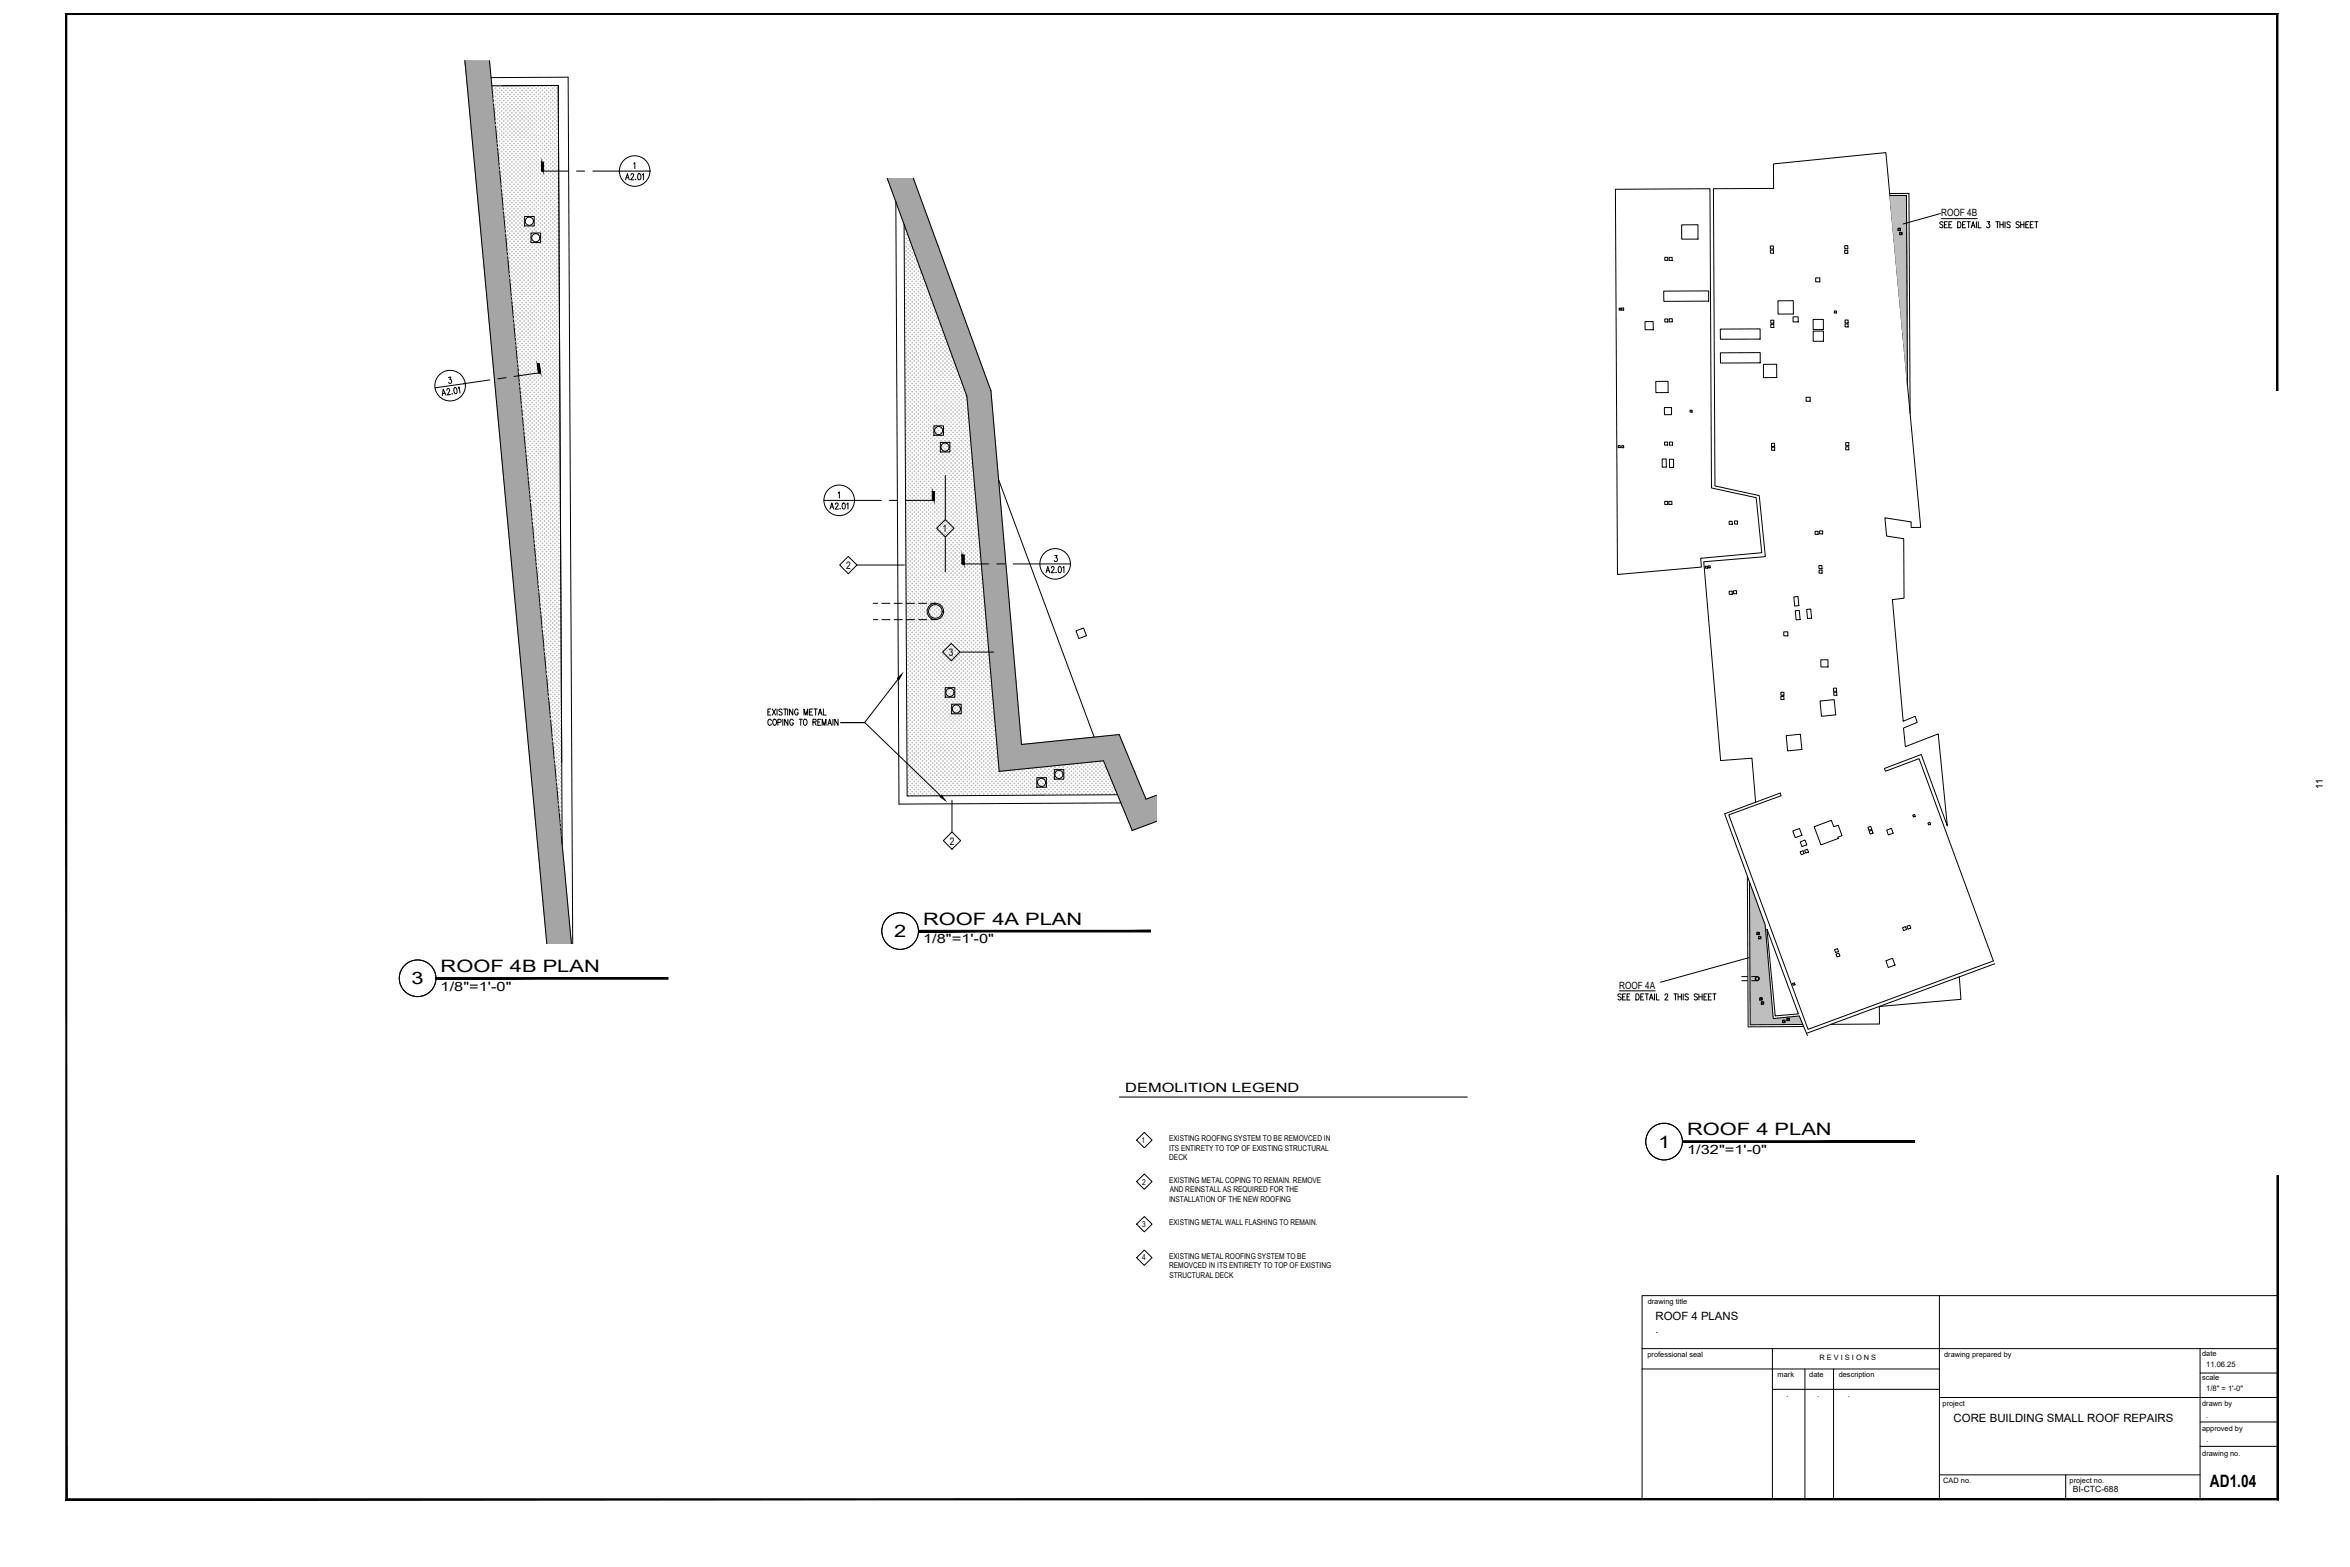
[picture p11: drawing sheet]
<svg xmlns="http://www.w3.org/2000/svg" width="914mm" height="610mm" viewBox="0 0 914 610" stroke-linecap="round" stroke-linejoin="round" font-family="sans-serif">
<defs><g id="words">
<g font-size="6.7">
<text x="359.2" y="359.8">ROOF 4A PLAN</text>
<text x="347.9" y="364.6">2</text>
<text x="160.1" y="383">3</text>
<text x="171.4" y="378.2">ROOF 4B PLAN</text>
<text x="656.5" y="441.7">ROOF 4 PLAN</text>
<text x="645.2" y="446.5">1</text>
<text x="859.9" y="578.3">AD1.04</text>
</g>
<g font-size="5">
<text x="359.2" y="367">1/8&quot;=1'-0&quot;</text>
<text x="171.4" y="385.4">1/8&quot;=1'-0&quot;</text>
<text x="437.9" y="424.8">DEMOLITION LEGEND</text>
<text x="656.5" y="448.9">1/32&quot;=1'-0&quot;</text>
</g>
<g font-size="4.4">
<text x="644.1" y="513.6">ROOF 4 PLANS</text>
<text x="644.1" y="518.5">.</text>
<text x="760.2" y="553.1">CORE BUILDING SMALL ROOF REPAIRS</text>
</g>
<g font-size="4">
<text x="366.7" y="207">1</text>
<text x="329.2" y="221.4">2</text>
<text x="369.2" y="255.2">3</text>
<text x="369.6" y="328.6">2</text>
</g>
<g font-size="3.9">
<text x="755.4" y="84.2">ROOF 4B</text>
<text x="903.8" y="307" transform="rotate(-90 903.8 307)">11</text>
<text x="630.1" y="384.6">ROOF 4A</text>
</g>
<text font-size="3.3" x="806.6" y="580.5">BI-CTC-688</text>
<g font-size="3.1">
<text x="444.2" y="444.6">1</text>
<text x="454.9" y="447.7">ITS ENTIRETY TO TOP OF EXISTING STRUCTURAL</text>
<text x="454.9" y="444">EXISTING ROOFING SYSTEM TO BE REMOVCED IN</text>
<text x="455" y="451.4">DECK</text>
<text x="444.4" y="460.8">2</text>
<text x="454.9" y="460.2">EXISTING METAL COPING TO REMAIN. REMOVE</text>
<text x="454.9" y="467.6">INSTALLATION OF THE NEW ROOFING</text>
<text x="455.1" y="463.9">AND REINSTALL AS REQUIRED FOR THE</text>
<text x="444.4" y="477.3">3</text>
<text x="454.9" y="476.7">EXISTING METAL WALL FLASHING TO REMAIN.</text>
<text x="444.4" y="490.4">4</text>
<text x="454.9" y="489.8">EXISTING METAL ROOFING SYSTEM TO BE</text>
<text x="454.9" y="493.5">REMOVCED IN ITS ENTIRETY TO TOP OF EXISTING</text>
<text x="455" y="497.2">STRUCTURAL DECK</text>
</g>
<g font-size="3">
<text x="858.4" y="532">11.06.25</text>
<text x="695.1" y="543.5">.</text>
<text x="707.1" y="543.5">.</text>
<text x="718.9" y="543.5">.</text>
<text x="858.4" y="541.2">1/8&quot; = 1'-0&quot;</text>
<text x="858.5" y="551.4">.</text>
<text x="858.5" y="560.9">.</text>
</g>
<g font-size="2.9">
<text x="641.1" y="507.2">drawing title</text>
<text x="641.1" y="527.8">professional seal</text>
<text x="756.5" y="528">drawing prepared by</text>
<text x="856.9" y="527.5">date</text>
<text x="708" y="529">R E V I S I O N S</text>
<text x="691.7" y="535.9">mark</text>
<text x="704" y="535.9">date</text>
<text x="715.5" y="535.9">description</text>
<text x="856.9" y="536.7">scale</text>
<text x="755.9" y="546.8">project</text>
<text x="856.9" y="547">drawn by</text>
<text x="856.8" y="556.6">approved by</text>
<text x="856.9" y="566.5">drawing no.</text>
<text x="756.2" y="576.8">CAD no.</text>
<text x="805.3" y="576.8">project no.</text>
</g>
</g></defs>
<!-- layer: DT-text -->
<g fill="none" stroke="#000" stroke-width=".39">
<path d="M243.4 69.9l.7-2.3 .8 2.3M243.7 69.1h.9M245.5 68.1l.3-.5 .6 .1 .1 .3-1.1 1.9h1.3M246.6 63.7l.4-.4v2.3M247.3 69.7l.1 .1M248.4 67.7l.3-.1a1.33 1.33 0 0 1 .7 1.2 1.33 1.33 0 0 1-.7 1.1l-.3-.1-.3-.9zM249.9 68l.5-.4v2.3M755.4 85.1h13.9M756 86.6l-.4-.4-.8 .4 .1 .5 1.1 .8-.4 .7-.8-.3M756.6 87.4h.7M757.8 86.2h-1.2v2.4h1.2M758.3 87.4h.7"/>
<path d="M759.5 86.2h-1.2v2.4h1.2M761.7 86.2a1.19 1.19 0 0 1 1.4 1.2 1.19 1.19 0 0 1-1.4 1.2zM763.7 87.4h.7M764.8 86.2h-1.1v2.4h1.1M765.4 86.2h1.3M766 86.2v2.4M767 88.6l.8-2.4 .7 2.4M767.3 87.8h.9M769 86.2v2.4M769.7 86.2v2.4h1.1M773.2 86.2h1l-.6 .9a.71 .71 0 0 1 .6 1.1 .71 .71 0 0 1-1.2 0M776.6 86.2h1.2"/>
<path d="M777.2 86.2v2.4M778.2 87.4h1.2M778.2 86.2v2.4M779.4 86.2v2.4M780.2 86.2v2.4M782.2 86.6l-.5-.4-.8 .4 .1 .5 1.2 .8-.5 .7-.8-.3M785.7 86.6l-.5-.4-.8 .4 .2 .5 .8 .4a.65 .65 0 0 1 .2 1 .65 .65 0 0 1-1 0l-.2-.2M786.3 87.4h1.2M786.3 86.2v2.4M787.5 86.2v2.4M788.2 87.4h.8M789.4 86.2h-1.2v2.4h1.2"/>
<path d="M790 87.4h.7M791.2 86.2h-1.2v2.4h1.2M791.7 86.2h1.3M792.4 86.2v2.4M173.1 153l-.8 .1M173.5 153.7l-1-2.3-.4 2.5M173.9 151.8l.1-.4a.65 .65 0 0 1 .9 0 .65 .65 0 0 1-.1 1l-.7 1.2 1.2-.1M174.5 146.8l.9-.1-.4 1a.7 .7 0 0 1 .7 1 .7 .7 0 0 1-1.2 .1M175.9 153.1l.1 .1M176.7 151l.4-.2a1.43 1.43 0 0 1 .2 2.4l-.7-1zM178.3 151.1l.3-.5 .4 2.3M323 198l.7-2.3 .7 2.3"/>
<path d="M323.2 197.2h.9M325 196.2l.1-.3a.58 .58 0 0 1 .8-.1 .58 .58 0 0 1 .2 .8l-1.1 1.4h1.2M326.1 191.8l.5-.4v2.3M326.9 197.8v.1M328 195.8l.2-.1a1.33 1.33 0 0 1 .7 1.2 1.33 1.33 0 0 1-.7 1.1l-.5-1zM329.5 196.1l.4-.4v2.3M410.4 216.1h1l-.6 .9a.69 .69 0 0 1 .6 1.1 .69 .69 0 0 1-1.2-.1M407 222.8l.7-2.4 .8 2.4M407.3 222h.9M409.1 221l.3-.6h.4l.4 .5-.3 .8-.9 1.1h1.3M410.9 222.6l.1 .1M412 220.5l.3-.1a1.36 1.36 0 0 1 0 2.4l-.3-.1-.3-.9z"/>
<path d="M413.6 220.9l.4-.5v2.4M298.8 277h.7M300 275.8h-1.2v2.4h1.2M300.5 275.8l1.3 2.4M301.1 279.9l.1-.1a1.22 1.22 0 0 1 1 1.2 1.22 1.22 0 0 1-1 1.2 1.59 1.59 0 0 1-.1-2.3zM301.8 275.8l-1.3 2.4M302.3 275.8v2.4M304.3 276.2l-.4-.4-.8 .4v.4l1.2 .9-.4 .7-.8-.4M304.6 279.8v2.4M304.9 275.8h1.3M305.5 275.8v2.4M306.5 275.8v2.4"/>
<path d="M306.6 279.8v2.4l-1.3-2.4v2.4M308.5 275.8v2.4l-1.3-2.4v2.4M310.6 276.4a.72 .72 0 0 0-.9-.6 .72 .72 0 0 0-.5 .9v.6a.72 .72 0 0 0 .7 .9 .72 .72 0 0 0 .7-.9h-.5M310.9 279.8h1.3M311.6 279.8v2.4M312.8 278.2v-2.4l.8 2.4 .7-2.4v2.4M312.9 279.9l.2-.1a1.22 1.22 0 0 1 1 1.2 1.22 1.22 0 0 1-1 1.2 1.63 1.63 0 0 1-.2-2.3zM315 277h.8M316.2 275.8h-1.2v2.4h1.2M316.7 275.8h1.3M317.4 275.8v2.4M318.4 278.2l.7-2.4 .7 2.4"/>
<path d="M318.6 277.4h1M319.4 279.8h-1.2v2.4h1.2M320.4 275.8v2.4h1.1M324.1 279.8v2.4M326.1 279.8v2.4l-1.3-2.4v2.4M300.1 280.3a.7 .7 0 0 0-.8-.5 .7 .7 0 0 0-.5 .9v.5a.71 .71 0 0 0 .5 .9 .71 .71 0 0 0 .8-.5M302.7 281l1.2-.2-.1-.9-1.1-.1v2.4M308.7 280.3a.72 .72 0 0 0-.9-.5 .72 .72 0 0 0-.5 .9v.5a.73 .73 0 0 0 .7 1 .73 .73 0 0 0 .7-1h-.5M316.3 280.9l1.1-.1 .1-.8-1.2-.2v2.4M316.9 280.9l.7 1.3M318.2 280.9h.7M319.9 282.2v-2.4l.8 2.4 .7-2.4v2.4"/>
<path d="M322.1 282.2l.7-2.4 .8 2.4M322.4 281.4h.9M630.1 385.5h14M630.8 387l-.5-.4-.8 .4 .2 .5 .9 .5a.66 .66 0 0 1-.1 1 .66 .66 0 0 1-1-.3M631.4 387.8h.7M632.5 386.6h-1.1v2.4h1.1M633.1 387.8h.7M634.2 386.6h-1.1v2.4h1.1M636.5 386.6a1.19 1.19 0 0 1 1.3 1.2 1.19 1.19 0 0 1-1.3 1.2zM638.4 387.8h.7M639.6 386.6h-1.2v2.4h1.2M640.2 386.6h1.2"/>
<path d="M640.8 386.6v2.4M641.8 389l.7-2.4 .8 2.4M642.1 388.2h.9M643.8 386.6v2.4M644.5 386.6v2.4h1.1M647.9 387.2l.3-.6 .8 .5-1.2 1.9h1.3M651.3 386.6h1.3M651.9 386.6v2.4M652.9 387.8h1.3M652.9 386.6v2.4M654.2 386.6v2.4M654.9 386.6v2.4"/>
<path d="M656.9 387l-.4-.4-.8 .4 .1 .5 .8 .4a.65 .65 0 0 1 .2 1 .65 .65 0 0 1-1 0l-.1-.2M660.5 387l-.5-.4-.8 .4 .2 .5 .9 .5a.66 .66 0 0 1-.1 1 .66 .66 0 0 1-1-.3M661 387.8h1.3M661 386.6v2.4M662.3 386.6v2.4M663 387.8h.7M664.2 386.6h-1.2v2.4h1.2M664.8 387.8h.7M665.9 386.6h-1.1v2.4h1.1M666.5 386.6h1.2M667.1 386.6v2.4"/>
</g>
<!-- layer: 1 -->
<g fill="none" stroke="#000" stroke-width=".39">
<path d="M180.9 23.6l31.9 343.6M190.5 23.6l31.8 343.6M191.1 30.2l30-.2 1.7 337.2M191.4 33.4l25.8-.2 1.5 295.2M345.2 69.4l31 84.7 12.6 146 40.6-4.1 11.2 27.1 9.4-3.6M348.6 78.5l1.2 234.3 86.4-.5M355.4 69.4l30.2 82.6 11.9 137.6 38-3.8 10.4 25.1 4.1-1.5M628.6 73.6l36.8-.2 .5 116.4 17.4 3.8 2.2 21.4-23.7 2.2 .2 3.4-32.6 2.9zM735.3 75.3l7.5-.1 .4 85.7M735.4 76h6.4l.4 73.8M351.8 87.3l1.2 222.3 81.8-.4M755.1 83.1l-14.6 4"/>
<path d="M388.6 186.7l37.1 100M683.1 312.1l-1.4-17.1-12.2 .9-6.6-77.4 24-2-2.4-23.7-17.2-3.8-.6-115.6 23.4-.1v-9.5l43.7-4.4 13.6 145.8h-3.8v-2.2l-10.2-1.6 .7 7.1 6.6 1.1 .2 23.1-4.6 .6 4.2 47.3 4.7-1.9 .8 2.3-5.3 2.2 .7 7.3 12.8-5 3.5 35.8-10.1-27.8-14.4 5.5 .5 1 13-4.9 28.9 78.7-72.1 26.6-30.8-83.4 20.3-7.4-.3-1.1-21.6 8.1 15.7 43.2 3.2 36.5 10.1-1.1 3.2 7.7M679.9 340.9l.3 58.6 21.6-.2M680.7 343.1l.3 55.6 20.5-.2M684 371.6l-37.9 10.5M687.5 361.5l12.3 32.9-9 .8zM762.4 380l.6 8.8-31.8 2.8 .1 6.8-18.9 .1M776.2 374.9l-73.3 27.1"/>
</g>
<!-- layer: A-Poche -->
<g fill="none" stroke="#b8c1bb" stroke-width=".39">
<path d="M191.8 33.6h.4M191.8 35.2h.4M191.8 36.8h.4M191.9 38.3h.3M192 39.9h.2M192 33.4v.4M192 34.9v.5M192 36.5v.4M192 38.1v.4M192 39.7v.4M192.6 34.3h.4M192.6 36h.4"/>
<path d="M192.6 37.5h.4M192.6 39.1h.4M192.8 34.2v.4M192.8 35.7v.5M192.8 37.4v.3M192.8 38.9v.4M193.4 33.6h.4M193.4 35.2h.4M193.4 36.8h.4M193.4 38.3h.4M193.4 39.9h.4M193.6 33.4v.4"/>
<path d="M193.6 34.9v.5M193.6 36.5v.4M193.6 38.1v.4M193.6 39.7v.4M194.2 34.3h.4M194.2 36h.4M194.2 37.5h.4M194.2 39.1h.4M194.4 34.2v.4M194.4 35.7v.5M194.4 37.4v.3M194.4 38.9v.4"/>
<path d="M195 33.6h.4M195 35.2h.4M195 36.8h.4M195 38.3h.4M195 39.9h.4M195.2 33.4v.4M195.2 34.9v.5M195.2 36.5v.4M195.2 38.1v.4M195.2 39.7v.4M195.8 34.3h.4M195.8 36h.4"/>
<path d="M195.8 37.5h.4M195.8 39.1h.4M196 34.2v.4M196 35.7v.5M196 37.4v.3M196 38.9v.4M196.6 33.6h.4M196.6 35.2h.4M196.6 36.8h.4M196.6 38.3h.4M196.6 39.9h.4M196.8 33.4v.4"/>
<path d="M196.8 34.9v.5M196.8 36.5v.4M196.8 38.1v.4M196.8 39.7v.4M197.4 34.3h.4M197.4 36h.4M197.4 37.5h.4M197.4 39.1h.4M197.6 34.2v.4M197.6 35.7v.5M197.6 37.4v.3M197.6 38.9v.4"/>
<path d="M198.2 33.6h.4M198.2 35.2h.4M198.2 36.8h.4M198.2 38.3h.4M198.2 39.9h.4M198.4 33.4v.4M198.4 34.9v.5M198.4 36.5v.4M198.4 38.1v.4M198.4 39.7v.4M199 34.3h.4M199 36h.4"/>
<path d="M199 37.5h.4M199 39.1h.4M199.2 34.2v.4M199.2 35.7v.5M199.2 37.4v.3M199.2 38.9v.4M199.8 33.6h.4M199.8 35.2h.4M199.8 36.8h.4M199.8 38.3h.4M199.8 39.9h.4M200 33.4v.4"/>
<path d="M200 34.9v.5M200 36.5v.4M200 38.1v.4M200 39.7v.4M200.6 34.3h.4M200.6 36h.4M200.6 37.5h.4M200.6 39.1h.4M200.7 34.2v.4M200.7 35.7v.5M200.7 37.4v.3M200.7 38.9v.4"/>
<path d="M201.4 33.6h.4M201.4 35.2h.4M201.4 36.8h.4M201.4 38.3h.4M201.4 39.9h.4M201.5 33.4v.4M201.5 34.9v.5M201.5 36.5v.4M201.5 38.1v.4M201.5 39.7v.4M202.1 34.3h.5M202.1 36h.5"/>
<path d="M202.1 37.5h.5M202.1 39.1h.5M202.4 34.2v.4M202.4 35.7v.5M202.4 37.4v.3M202.4 38.9v.4M202.9 33.6h.4M202.9 35.2h.4M202.9 36.8h.4M202.9 38.3h.4M202.9 39.9h.4M203.2 33.4v.4"/>
<path d="M203.2 34.9v.5M203.2 36.5v.4M203.2 38.1v.4M203.2 39.7v.4M203.8 34.3h.3M203.8 36h.3M203.8 37.5h.3M203.8 39.1h.3M203.9 34.2v.4M203.9 35.7v.5M203.9 37.4v.3M203.9 38.9v.4"/>
<path d="M204.6 33.6h.3M204.6 35.2h.3M204.6 36.8h.3M204.6 38.3h.3M204.6 39.9h.3M204.7 33.4v.4M204.7 34.9v.5M204.7 36.5v.4M204.7 38.1v.4M204.7 39.7v.4M205.3 34.3h.4M205.3 36h.4"/>
<path d="M205.3 37.5h.4M205.3 39.1h.4M205.5 34.2v.4M205.5 35.7v.5M205.5 37.4v.3M205.5 38.9v.4M206.1 33.6h.4M206.1 35.2h.4M206.1 36.8h.4M206.1 38.3h.4M206.1 39.9h.4M206.3 33.4v.4"/>
<path d="M206.3 34.9v.5M206.3 36.5v.4M206.3 38.1v.4M206.3 39.7v.4M206.9 34.3h.4M206.9 36h.4M206.9 37.5h.4M206.9 39.1h.4M207.1 34.2v.4M207.1 35.7v.5M207.1 37.4v.3M207.1 38.9v.4"/>
<path d="M207.7 33.6h.4M207.7 35.2h.4M207.7 36.8h.4M207.7 38.3h.4M207.7 39.9h.4M207.9 33.4v.4M207.9 34.9v.5M207.9 36.5v.4M207.9 38.1v.4M207.9 39.7v.4M208.5 34.3h.4M208.5 36h.4"/>
<path d="M208.5 37.5h.4M208.5 39.1h.4M208.7 34.2v.4M208.7 35.7v.5M208.7 37.4v.3M208.7 38.9v.4M209.3 33.6h.4M209.3 35.2h.4M209.3 36.8h.4M209.3 38.3h.4M209.3 39.9h.4M209.5 33.4v.4"/>
<path d="M209.5 34.9v.5M209.5 36.5v.4M209.5 38.1v.4M209.5 39.7v.4M210.1 34.3h.4M210.1 36h.4M210.1 37.5h.4M210.1 39.1h.4M210.3 34.2v.4M210.3 35.7v.5M210.3 37.4v.3M210.3 38.9v.4"/>
<path d="M210.9 33.6h.4M210.9 35.2h.4M210.9 36.8h.4M210.9 38.3h.4M210.9 39.9h.4M211.1 33.4v.4M211.1 34.9v.5M211.1 36.5v.4M211.1 38.1v.4M211.1 39.7v.4M211.7 34.3h.4M211.7 36h.4"/>
<path d="M211.7 37.5h.4M211.7 39.1h.4M211.9 34.2v.4M211.9 35.7v.5M211.9 37.4v.3M211.9 38.9v.4M212.5 33.6h.4M212.5 35.2h.4M212.5 36.8h.4M212.5 38.3h.4M212.5 39.9h.4M212.7 33.4v.4"/>
<path d="M212.7 34.9v.5M212.7 36.5v.4M212.7 38.1v.4M212.7 39.7v.4M213.3 34.3h.4M213.3 36h.4M213.3 37.5h.4M213.3 39.1h.4M213.5 34.2v.4M213.5 35.7v.5M213.5 37.4v.3M213.5 38.9v.4"/>
<path d="M214.1 33.6h.4M214.1 35.2h.4M214.1 36.8h.4M214.1 38.3h.4M214.1 39.9h.4M214.2 33.4v.4M214.2 34.9v.5M214.2 36.5v.4M214.2 38.1v.4M214.2 39.7v.4M214.8 34.3h.5M214.8 36h.5"/>
<path d="M214.8 37.5h.5M214.8 39.1h.5M215.1 34.2v.4M215.1 35.7v.5M215.1 37.4v.3M215.1 38.9v.4M215.6 33.6h.4M215.6 35.2h.4M215.6 36.8h.4M215.6 38.3h.4M215.6 39.9h.4M215.9 33.4v.4"/>
<path d="M215.9 34.9v.5M215.9 36.5v.4M215.9 38.1v.4M215.9 39.7v.4M216.5 34.3h.3M216.5 36h.3M216.5 37.5h.3M216.5 39.1h.3M216.7 34.2v.4M216.7 35.7v.5M216.7 37.4v.3M216.7 38.9v.4"/>
<path d="M217.3 39.9h.1M192.2 41.5h.1M192.6 40.7h.4M192.6 42.3h.4M192.6 43.9h.4M192.6 45.5h.4M192.7 47h.3M192.8 48.7h.2M192.8 40.5v.4M192.8 42.1v.4M192.8 43.7v.4M192.8 45.3v.4"/>
<path d="M192.8 46.9v.4M192.8 48.4v.5M193 50.2h.1M193.4 41.5h.4M193.4 43.1h.4M193.4 44.7h.4M193.4 46.3h.4M193.4 47.9h.4M193.4 49.5h.4M193.4 51h.4M193.4 52.6h.4M193.4 54.2h.4"/>
<path d="M193.5 55.8h.3M193.6 57.2l.2 .2M193.6 41.3v.4M193.6 42.9v.4M193.6 44.5v.4M193.6 46.1v.4M193.6 47.7v.4M193.6 49.2v.4M193.6 50.9v.3M193.6 52.4v.4M193.6 54v.4M193.6 55.6v.4"/>
<path d="M193.8 59h.1M194.2 40.7h.4M194.2 42.3h.4M194.2 43.9h.4M194.2 45.5h.4M194.2 47h.4M194.2 48.7h.4M194.2 50.2h.4M194.2 51.8h.4M194.2 53.4h.4M194.2 55h.4M194.2 56.6h.4"/>
<path d="M194.2 58.2h.4M194.2 59.8h.4M194.4 40.5v.4M194.4 42.1v.4M194.4 43.7v.4M194.4 45.3v.4M194.4 46.9v.4M194.4 48.4v.5M194.4 50.1v.3M194.4 51.6v.4M194.4 53.2v.4M194.4 54.8v.4"/>
<path d="M194.4 56.4v.4M194.4 58v.4M194.4 59.6v.4M195 41.5h.4M195 43.1h.4M195 44.7h.4M195 46.3h.4M195 47.9h.4M195 49.5h.4M195 51h.4M195 52.6h.4M195 54.2h.4"/>
<path d="M195 55.8h.4M195 57.4h.4M195 59h.4M195.2 41.3v.4M195.2 42.9v.4M195.2 44.5v.4M195.2 46.1v.4M195.2 47.7v.4M195.2 49.2v.4M195.2 50.9v.3M195.2 52.4v.4M195.2 54v.4"/>
<path d="M195.2 55.6v.4M195.2 57.2v.4M195.2 58.8v.4M195.8 40.7h.4M195.8 42.3h.4M195.8 43.9h.4M195.8 45.5h.4M195.8 47h.4M195.8 48.7h.4M195.8 50.2h.4M195.8 51.8h.4M195.8 53.4h.4"/>
<path d="M195.8 55h.4M195.8 56.6h.4M195.8 58.2h.4M195.8 59.8h.4M196 40.5v.4M196 42.1v.4M196 43.7v.4M196 45.3v.4M196 46.9v.4M196 48.4v.5M196 50.1v.3M196 51.6v.4"/>
<path d="M196 53.2v.4M196 54.8v.4M196 56.4v.4M196 58v.4M196 59.6v.4M196.6 41.5h.4M196.6 43.1h.4M196.6 44.7h.4M196.6 46.3h.4M196.6 47.9h.4M196.6 49.5h.4M196.6 51h.4"/>
<path d="M196.6 52.6h.4M196.6 54.2h.4M196.6 55.8h.4M196.6 57.4h.4M196.6 59h.4M196.8 41.3v.4M196.8 42.9v.4M196.8 44.5v.4M196.8 46.1v.4M196.8 47.7v.4M196.8 49.2v.4M196.8 50.9v.3"/>
<path d="M196.8 52.4v.4M196.8 54v.4M196.8 55.6v.4M196.8 57.2v.4M196.8 58.8v.4M197.4 40.7h.4M197.4 42.3h.4M197.4 43.9h.4M197.4 45.5h.4M197.4 47h.4M197.4 48.7h.4M197.4 50.2h.4"/>
<path d="M197.4 51.8h.4M197.4 53.4h.4M197.4 55h.4M197.4 56.6h.4M197.4 58.2h.4M197.4 59.8h.4M197.6 40.5v.4M197.6 42.1v.4M197.6 43.7v.4M197.6 45.3v.4M197.6 46.9v.4M197.6 48.4v.5"/>
<path d="M197.6 50.1v.3M197.6 51.6v.4M197.6 53.2v.4M197.6 54.8v.4M197.6 56.4v.4M197.6 58v.4M197.6 59.6v.4M198.2 41.5h.4M198.2 43.1h.4M198.2 44.7h.4M198.2 46.3h.4M198.2 47.9h.4"/>
<path d="M198.2 49.5h.4M198.2 51h.4M198.2 52.6h.4M198.2 54.2h.4M198.2 55.8h.4M198.2 57.4h.4M198.2 59h.4M198.4 41.3v.4M198.4 42.9v.4M198.4 44.5v.4M198.4 46.1v.4M198.4 47.7v.4"/>
<path d="M198.4 49.2v.4M198.4 50.9v.3M198.4 52.4v.4M198.4 54v.4M198.4 55.6v.4M198.4 57.2v.4M198.4 58.8v.4M199 40.7h.4M199 42.3h.4M199 43.9h.4M199 45.5h.4M199 47h.4"/>
<path d="M199 48.7h.4M199 50.2h.4M199 51.8h.4M199 53.4h.4M199 55h.4M199 56.6h.4M199 58.2h.4M199 59.8h.4M199.2 40.5v.4M199.2 42.1v.4M199.2 43.7v.4M199.2 45.3v.4"/>
<path d="M199.2 46.9v.4M199.2 48.4v.5M199.2 50.1v.3M199.2 51.6v.4M199.2 53.2v.4M199.2 54.8v.4M199.2 56.4v.4M199.2 58v.4M199.2 59.6v.4M199.8 41.5h.4M199.8 43.1h.4M199.8 44.7h.4"/>
<path d="M199.8 46.3h.4M199.8 47.9h.4M199.8 49.5h.4M199.8 51h.4M199.8 52.6h.4M199.8 54.2h.4M199.8 55.8h.4M199.8 57.4h.4M199.8 59h.4M200 41.3v.4M200 42.9v.4M200 44.5v.4"/>
<path d="M200 46.1v.4M200 47.7v.4M200 49.2v.4M200 50.9v.3M200 52.4v.4M200 54v.4M200 55.6v.4M200 57.2v.4M200 58.8v.4M200.6 40.7h.4M200.6 42.3h.4M200.6 43.9h.4"/>
<path d="M200.6 45.5h.4M200.6 47h.4M200.6 48.7h.4M200.6 50.2h.4M200.6 51.8h.4M200.6 53.4h.4M200.6 55h.4M200.6 56.6h.4M200.6 58.2h.4M200.6 59.8h.4M200.7 40.5v.4M200.7 42.1v.4"/>
<path d="M200.7 43.7v.4M200.7 45.3v.4M200.7 46.9v.4M200.7 48.4v.5M200.7 50.1v.3M200.7 51.6v.4M200.7 53.2v.4M200.7 54.8v.4M200.7 56.4v.4M200.7 58v.4M200.7 59.6v.4M201.4 41.5h.4"/>
<path d="M201.4 43.1h.4M201.4 44.7h.4M201.4 46.3h.4M201.4 47.9h.4M201.4 49.5h.4M201.4 51h.4M201.4 52.6h.4M201.4 54.2h.4M201.4 55.8h.4M201.4 57.4h.4M201.4 59h.4M201.5 41.3v.4"/>
<path d="M201.5 42.9v.4M201.5 44.5v.4M201.5 46.1v.4M201.5 47.7v.4M201.5 49.2v.4M201.5 50.9v.3M201.5 52.4v.4M201.5 54v.4M201.5 55.6v.4M201.5 57.2v.4M201.5 58.8v.4M202.1 40.7h.5"/>
<path d="M202.1 42.3h.5M202.1 43.9h.5M202.1 45.5h.5M202.1 47h.5M202.1 48.7h.5M202.1 50.2h.5M202.1 51.8h.5M202.1 53.4h.5M202.1 55h.5M202.1 56.6h.5M202.1 58.2h.5M202.1 59.8h.5"/>
<path d="M202.4 40.5v.4M202.4 42.1v.4M202.4 43.7v.4M202.4 45.3v.4M202.4 46.9v.4M202.4 48.4v.5M202.4 50.1v.3M202.4 51.6v.4M202.4 53.2v.4M202.4 54.8v.4M202.4 56.4v.4M202.4 58v.4"/>
<path d="M202.4 59.6v.4M202.9 41.5h.4M202.9 43.1h.4M202.9 44.7h.4M202.9 46.3h.4M202.9 47.9h.4M202.9 49.5h.4M202.9 51h.4M202.9 52.6h.4M202.9 54.2h.4M202.9 55.8h.4M202.9 57.4h.4"/>
<path d="M202.9 59h.4M203.2 41.3v.4M203.2 42.9v.4M203.2 44.5v.4M203.2 46.1v.4M203.2 47.7v.4M203.2 49.2v.4M203.2 50.9v.3M203.2 52.4v.4M203.2 54v.4M203.2 55.6v.4M203.2 57.2v.4"/>
<path d="M203.2 58.8v.4M203.8 40.7h.3M203.8 42.3h.3M203.8 43.9h.3M203.8 45.5h.3M203.8 47h.3M203.8 48.7h.3M203.8 50.2h.3M203.8 51.8h.3M203.8 53.4h.3M203.8 55h.3M203.8 56.6h.3"/>
<path d="M203.8 58.2h.3M203.8 59.8h.3M203.9 40.5v.4M203.9 42.1v.4M203.9 43.7v.4M203.9 45.3v.4M203.9 46.9v.4M203.9 48.4v.5M203.9 50.1v.3M203.9 51.6v.4M203.9 53.2v.4M203.9 54.8v.4"/>
<path d="M203.9 56.4v.4M203.9 58v.4M203.9 59.6v.4M204.6 41.5h.3M204.6 43.1h.3M204.6 44.7h.3M204.6 46.3h.3M204.6 47.9h.3M204.6 49.5h.3M204.6 51h.3M204.6 52.6h.3M204.6 54.2h.3"/>
<path d="M204.6 55.8h.3M204.6 57.4h.3M204.6 59h.3M204.7 41.3v.4M204.7 42.9v.4M204.7 44.5v.4M204.7 46.1v.4M204.7 47.7v.4M204.7 49.2v.4M204.7 50.9v.3M204.7 52.4v.4M204.7 54v.4"/>
<path d="M204.7 55.6v.4M204.7 57.2v.4M204.7 58.8v.4M205.3 40.7h.4M205.3 42.3h.4M205.3 43.9h.4M205.3 45.5h.4M205.3 47h.4M205.3 48.7h.4M205.3 50.2h.4M205.3 51.8h.4M205.3 53.4h.4"/>
<path d="M205.3 55h.4M205.3 56.6h.4M205.3 58.2h.4M205.3 59.8h.4M205.5 40.5v.4M205.5 42.1v.4M205.5 43.7v.4M205.5 45.3v.4M205.5 46.9v.4M205.5 48.4v.5M205.5 50.1v.3M205.5 51.6v.4"/>
<path d="M205.5 53.2v.4M205.5 54.8v.4M205.5 56.4v.4M205.5 58v.4M205.5 59.6v.4M206.1 41.5h.4M206.1 43.1h.4M206.1 44.7h.4M206.1 46.3h.4M206.1 47.9h.4M206.1 49.5h.4M206.1 51h.4"/>
<path d="M206.1 52.6h.4M206.1 54.2h.4M206.1 55.8h.4M206.1 57.4h.4M206.1 59h.4M206.3 41.3v.4M206.3 42.9v.4M206.3 44.5v.4M206.3 46.1v.4M206.3 47.7v.4M206.3 49.2v.4M206.3 50.9v.3"/>
<path d="M206.3 52.4v.4M206.3 54v.4M206.3 55.6v.4M206.3 57.2v.4M206.3 58.8v.4M206.9 40.7h.4M206.9 42.3h.4M206.9 43.9h.4M206.9 45.5h.4M206.9 47h.4M206.9 48.7h.4M206.9 50.2h.4"/>
<path d="M206.9 51.8h.4M206.9 53.4h.4M206.9 55h.4M206.9 56.6h.4M206.9 58.2h.4M206.9 59.8h.4M207.1 40.5v.4M207.1 42.1v.4M207.1 43.7v.4M207.1 45.3v.4M207.1 46.9v.4M207.1 48.4v.5"/>
<path d="M207.1 50.1v.3M207.1 51.6v.4M207.1 53.2v.4M207.1 54.8v.4M207.1 56.4v.4M207.1 58v.4M207.1 59.6v.4M207.7 41.5h.4M207.7 43.1h.4M207.7 44.7h.4M207.7 46.3h.4M207.7 47.9h.4"/>
<path d="M207.7 49.5h.4M207.7 51h.4M207.7 52.6h.4M207.7 54.2h.4M207.7 55.8h.4M207.7 57.4h.4M207.7 59h.4M207.9 41.3v.4M207.9 42.9v.4M207.9 44.5v.4M207.9 46.1v.4M207.9 47.7v.4"/>
<path d="M207.9 49.2v.4M207.9 50.9v.3M207.9 52.4v.4M207.9 54v.4M207.9 55.6v.4M207.9 57.2v.4M207.9 58.8v.4M208.5 40.7h.4M208.5 42.3h.4M208.5 43.9h.4M208.5 45.5h.4M208.5 47h.4"/>
<path d="M208.5 48.7h.4M208.5 50.2h.4M208.5 51.8h.4M208.5 53.4h.4M208.5 55h.4M208.5 56.6h.4M208.5 58.2h.4M208.5 59.8h.4M208.7 40.5v.4M208.7 42.1v.4M208.7 43.7v.4M208.7 45.3v.4"/>
<path d="M208.7 46.9v.4M208.7 48.4v.5M208.7 50.1v.3M208.7 51.6v.4M208.7 53.2v.4M208.7 54.8v.4M208.7 56.4v.4M208.7 58v.4M208.7 59.6v.4M209.3 41.5h.4M209.3 43.1h.4M209.3 44.7h.4"/>
<path d="M209.3 46.3h.4M209.3 47.9h.4M209.3 49.5h.4M209.3 51h.4M209.3 52.6h.4M209.3 54.2h.4M209.3 55.8h.4M209.3 57.4h.4M209.3 59h.4M209.5 41.3v.4M209.5 42.9v.4M209.5 44.5v.4"/>
<path d="M209.5 46.1v.4M209.5 47.7v.4M209.5 49.2v.4M209.5 50.9v.3M209.5 52.4v.4M209.5 54v.4M209.5 55.6v.4M209.5 57.2v.4M209.5 58.8v.4M210.1 40.7h.4M210.1 42.3h.4M210.1 43.9h.4"/>
<path d="M210.1 45.5h.4M210.1 47h.4M210.1 48.7h.4M210.1 50.2h.4M210.1 51.8h.4M210.1 53.4h.4M210.1 55h.4M210.1 56.6h.4M210.1 58.2h.4M210.1 59.8h.4M210.3 40.5v.4M210.3 42.1v.4"/>
<path d="M210.3 43.7v.4M210.3 45.3v.4M210.3 46.9v.4M210.3 48.4v.5M210.3 50.1v.3M210.3 51.6v.4M210.3 53.2v.4M210.3 54.8v.4M210.3 56.4v.4M210.3 58v.4M210.3 59.6v.4M210.9 41.5h.4"/>
<path d="M210.9 43.1h.4M210.9 44.7h.4M210.9 46.3h.4M210.9 47.9h.4M210.9 49.5h.4M210.9 51h.4M210.9 52.6h.4M210.9 54.2h.4M210.9 55.8h.4M210.9 57.4h.4M210.9 59h.4M211.1 41.3v.4"/>
<path d="M211.1 42.9v.4M211.1 44.5v.4M211.1 46.1v.4M211.1 47.7v.4M211.1 49.2v.4M211.1 50.9v.3M211.1 52.4v.4M211.1 54v.4M211.1 55.6v.4M211.1 57.2v.4M211.1 58.8v.4M211.7 40.7h.4"/>
<path d="M211.7 42.3h.4M211.7 43.9h.4M211.7 45.5h.4M211.7 47h.4M211.7 48.7h.4M211.7 50.2h.4M211.7 51.8h.4M211.7 53.4h.4M211.7 55h.4M211.7 56.6h.4M211.7 58.2h.4M211.7 59.8h.4"/>
<path d="M211.9 40.5v.4M211.9 42.1v.4M211.9 43.7v.4M211.9 45.3v.4M211.9 46.9v.4M211.9 48.4v.5M211.9 50.1v.3M211.9 51.6v.4M211.9 53.2v.4M211.9 54.8v.4M211.9 56.4v.4M211.9 58v.4"/>
<path d="M211.9 59.6v.4M212.5 41.5h.4M212.5 43.1h.4M212.5 44.7h.4M212.5 46.3h.4M212.5 47.9h.4M212.5 49.5h.4M212.5 51h.4M212.5 52.6h.4M212.5 54.2h.4M212.5 55.8h.4M212.5 57.4h.4"/>
<path d="M212.5 59h.4M212.7 41.3v.4M212.7 42.9v.4M212.7 44.5v.4M212.7 46.1v.4M212.7 47.7v.4M212.7 49.2v.4M212.7 50.9v.3M212.7 52.4v.4M212.7 54v.4M212.7 55.6v.4M212.7 57.2v.4"/>
<path d="M212.7 58.8v.4M213.3 40.7h.4M213.3 42.3h.4M213.3 43.9h.4M213.3 45.5h.4M213.3 47h.4M213.3 48.7h.4M213.3 50.2h.4M213.3 51.8h.4M213.3 53.4h.4M213.3 55h.4M213.3 56.6h.4"/>
<path d="M213.3 58.2h.4M213.3 59.8h.4M213.5 40.5v.4M213.5 42.1v.4M213.5 43.7v.4M213.5 45.3v.4M213.5 46.9v.4M213.5 48.4v.5M213.5 50.1v.3M213.5 51.6v.4M213.5 53.2v.4M213.5 54.8v.4"/>
<path d="M213.5 56.4v.4M213.5 58v.4M213.5 59.6v.4M214.1 41.5h.4M214.1 43.1h.4M214.1 44.7h.4M214.1 46.3h.4M214.1 47.9h.4M214.1 49.5h.4M214.1 51h.4M214.1 52.6h.4M214.1 54.2h.4"/>
<path d="M214.1 55.8h.4M214.1 57.4h.4M214.1 59h.4M214.2 41.3v.4M214.2 42.9v.4M214.2 44.5v.4M214.2 46.1v.4M214.2 47.7v.4M214.2 49.2v.4M214.2 50.9v.3M214.2 52.4v.4M214.2 54v.4"/>
<path d="M214.2 55.6v.4M214.2 57.2v.4M214.2 58.8v.4M214.8 40.7h.5M214.8 42.3h.5M214.8 43.9h.5M214.8 45.5h.5M214.8 47h.5M214.8 48.7h.5M214.8 50.2h.5M214.8 51.8h.5M214.8 53.4h.5"/>
<path d="M214.8 55h.5M214.8 56.6h.5M214.8 58.2h.5M214.8 59.8h.5M215.1 40.5v.4M215.1 42.1v.4M215.1 43.7v.4M215.1 45.3v.4M215.1 46.9v.4M215.1 48.4v.5M215.1 50.1v.3M215.1 51.6v.4"/>
<path d="M215.1 53.2v.4M215.1 54.8v.4M215.1 56.4v.4M215.1 58v.4M215.1 59.6v.4M215.6 41.5h.4M215.6 43.1h.4M215.6 44.7h.4M215.6 46.3h.4M215.6 47.9h.4M215.6 49.5h.4M215.6 51h.4"/>
<path d="M215.6 52.6h.4M215.6 54.2h.4M215.6 55.8h.4M215.6 57.4h.4M215.6 59h.4M215.9 41.3v.4M215.9 42.9v.4M215.9 44.5v.4M215.9 46.1v.4M215.9 47.7v.4M215.9 49.2v.4M215.9 50.9v.3"/>
<path d="M215.9 52.4v.4M215.9 54v.4M215.9 55.6v.4M215.9 57.2v.4M215.9 58.8v.4M216.5 40.7h.3M216.5 42.3h.3M216.5 43.9h.3M216.5 45.5h.3M216.5 47h.3M216.5 48.7h.3M216.5 50.2h.3"/>
<path d="M216.5 51.8h.3M216.5 53.4h.3M216.5 55h.3M216.5 56.6h.3M216.5 58.2h.3M216.5 59.8h.3M216.7 40.5v.4M216.7 42.1v.4M216.7 43.7v.4M216.7 45.3v.4M216.7 46.9v.4M216.7 48.4v.5"/>
<path d="M216.7 50.1v.3M216.7 51.6v.4M216.7 53.2v.4M216.7 54.8v.4M216.7 56.4v.4M216.7 58v.4M216.7 59.6v.4M217.3 41.5h.1M217.3 43.1h.1M217.3 44.7h.1M217.3 46.3h.1M217.3 47.9h.1"/>
<path d="M217.3 49.5h.1M217.3 51h.1M217.3 52.6h.1M217.3 54.2h.1M217.3 55.8h.1M217.3 57.4h.1M217.3 59h.1M194.2 61.4h.4M194.2 63h.4M194.3 64.5h.3M194.4 61.1v.5M194.4 62.8v.3"/>
<path d="M194.4 64.3v.4M194.4 65.9v.1M194.4 66.1h.2M194.6 67.7h.1M195 60.6h.4M195 62.2h.4M195 63.7h.4M195 65.3h.4M195 66.9h.4M195 68.5h.4M195 70.1h.4M195 71.7h.4"/>
<path d="M195.1 73.3h.3M195.2 60.4v.4M195.2 61.9v.4M195.2 63.6v.3M195.2 65.1v.4M195.2 66.7v.4M195.2 68.3v.4M195.2 69.9v.4M195.2 71.5v.4M195.2 73.1v.4M195.2 74.9h.2M195.4 76.4h.1"/>
<path d="M195.8 61.4h.4M195.8 63h.4M195.8 64.5h.4M195.8 66.1h.4M195.8 67.7h.4M195.8 69.3h.4M195.8 70.9h.4M195.8 72.5h.4M195.8 74.1h.4M195.8 75.7h.4M195.8 77.2h.4M195.8 78.8h.4"/>
<path d="M196 61.1v.5M196 62.8v.3M196 64.3v.4M196 65.9v.4M196 67.5v.4M196 69.1v.4M196 70.7v.4M196 72.3v.4M196 73.8v.5M196 75.5v.3M196 77v.4M196 78.6v.4"/>
<path d="M196.6 60.6h.4M196.6 62.2h.4M196.6 63.7h.4M196.6 65.3h.4M196.6 66.9h.4M196.6 68.5h.4M196.6 70.1h.4M196.6 71.7h.4M196.6 73.3h.4M196.6 74.9h.4M196.6 76.4h.4M196.6 78h.4"/>
<path d="M196.6 79.6h.4M196.8 60.4v.4M196.8 61.9v.4M196.8 63.6v.3M196.8 65.1v.4M196.8 66.7v.4M196.8 68.3v.4M196.8 69.9v.4M196.8 71.5v.4M196.8 73.1v.4M196.8 74.6v.5M196.8 76.3v.3"/>
<path d="M196.8 77.8v.4M196.8 79.4v.4M197.4 61.4h.4M197.4 63h.4M197.4 64.5h.4M197.4 66.1h.4M197.4 67.7h.4M197.4 69.3h.4M197.4 70.9h.4M197.4 72.5h.4M197.4 74.1h.4M197.4 75.7h.4"/>
<path d="M197.4 77.2h.4M197.4 78.8h.4M197.6 61.1v.5M197.6 62.8v.3M197.6 64.3v.4M197.6 65.9v.4M197.6 67.5v.4M197.6 69.1v.4M197.6 70.7v.4M197.6 72.3v.4M197.6 73.8v.5M197.6 75.5v.3"/>
<path d="M197.6 77v.4M197.6 78.6v.4M198.2 60.6h.4M198.2 62.2h.4M198.2 63.7h.4M198.2 65.3h.4M198.2 66.9h.4M198.2 68.5h.4M198.2 70.1h.4M198.2 71.7h.4M198.2 73.3h.4M198.2 74.9h.4"/>
<path d="M198.2 76.4h.4M198.2 78h.4M198.2 79.6h.4M198.4 60.4v.4M198.4 61.9v.4M198.4 63.6v.3M198.4 65.1v.4M198.4 66.7v.4M198.4 68.3v.4M198.4 69.9v.4M198.4 71.5v.4M198.4 73.1v.4"/>
<path d="M198.4 74.6v.5M198.4 76.3v.3M198.4 77.8v.4M198.4 79.4v.4M199 61.4h.4M199 63h.4M199 64.5h.4M199 66.1h.4M199 67.7h.4M199 69.3h.4M199 70.9h.4M199 72.5h.4"/>
<path d="M199 74.1h.4M199 75.7h.4M199 77.2h.4M199 78.8h.4M199.2 61.1v.5M199.2 62.8v.3M199.2 64.3v.4M199.2 65.9v.4M199.2 67.5v.4M199.2 69.1v.4M199.2 70.7v.4M199.2 72.3v.4"/>
<path d="M199.2 73.8v.5M199.2 75.5v.3M199.2 77v.4M199.2 78.6v.4M199.8 60.6h.4M199.8 62.2h.4M199.8 63.7h.4M199.8 65.3h.4M199.8 66.9h.4M199.8 68.5h.4M199.8 70.1h.4M199.8 71.7h.4"/>
<path d="M199.8 73.3h.4M199.8 74.9h.4M199.8 76.4h.4M199.8 78h.4M199.8 79.6h.4M200 60.4v.4M200 61.9v.4M200 63.6v.3M200 65.1v.4M200 66.7v.4M200 68.3v.4M200 69.9v.4"/>
<path d="M200 71.5v.4M200 73.1v.4M200 74.6v.5M200 76.3v.3M200 77.8v.4M200 79.4v.4M200.6 61.4h.4M200.6 63h.4M200.6 64.5h.4M200.6 66.1h.4M200.6 67.7h.4M200.6 69.3h.4"/>
<path d="M200.6 70.9h.4M200.6 72.5h.4M200.6 74.1h.4M200.6 75.7h.4M200.6 77.2h.4M200.6 78.8h.4M200.7 61.1v.5M200.7 62.8v.3M200.7 64.3v.4M200.7 65.9v.4M200.7 67.5v.4M200.7 69.1v.4"/>
<path d="M200.7 70.7v.4M200.7 72.3v.4M200.7 73.8v.5M200.7 75.5v.3M200.7 77v.4M200.7 78.6v.4M201.4 60.6h.4M201.4 62.2h.4M201.4 63.7h.4M201.4 65.3h.4M201.4 66.9h.4M201.4 68.5h.4"/>
<path d="M201.4 70.1h.4M201.4 71.7h.4M201.4 73.3h.4M201.4 74.9h.4M201.4 76.4h.4M201.4 78h.4M201.4 79.6h.4M201.5 60.4v.4M201.5 61.9v.4M201.5 63.6v.3M201.5 65.1v.4M201.5 66.7v.4"/>
<path d="M201.5 68.3v.4M201.5 69.9v.4M201.5 71.5v.4M201.5 73.1v.4M201.5 74.6v.5M201.5 76.3v.3M201.5 77.8v.4M201.5 79.4v.4M202.1 61.4h.5M202.1 63h.5M202.1 64.5h.5M202.1 66.1h.5"/>
<path d="M202.1 67.7h.5M202.1 69.3h.5M202.1 70.9h.5M202.1 72.5h.5M202.1 74.1h.5M202.1 75.7h.5M202.1 77.2h.5M202.1 78.8h.5M202.4 61.1v.5M202.4 62.8v.3M202.4 64.3v.4M202.4 65.9v.4"/>
<path d="M202.4 67.5v.4M202.4 69.1v.4M202.4 70.7v.4M202.4 72.3v.4M202.4 73.8v.5M202.4 75.5v.3M202.4 77v.4M202.4 78.6v.4M202.9 60.6h.4M202.9 62.2h.4M202.9 63.7h.4M202.9 65.3h.4"/>
<path d="M202.9 66.9h.4M202.9 68.5h.4M202.9 70.1h.4M202.9 71.7h.4M202.9 73.3h.4M202.9 74.9h.4M202.9 76.4h.4M202.9 78h.4M202.9 79.6h.4M203.2 60.4v.4M203.2 61.9v.4M203.2 63.6v.3"/>
<path d="M203.2 65.1v.4M203.2 66.7v.4M203.2 68.3v.4M203.2 69.9v.4M203.2 71.5v.4M203.2 73.1v.4M203.2 74.6v.5M203.2 76.3v.3M203.2 77.8v.4M203.2 79.4v.4M203.8 61.4h.3M203.8 63h.3"/>
<path d="M203.8 64.5h.3M203.8 66.1h.3M203.8 67.7h.3M203.8 69.3h.3M203.8 70.9h.3M203.8 72.5h.3M203.8 74.1h.3M203.8 75.7h.3M203.8 77.2h.3M203.8 78.8h.3M203.9 61.1v.5M203.9 62.8v.3"/>
<path d="M203.9 64.3v.4M203.9 65.9v.4M203.9 67.5v.4M203.9 69.1v.4M203.9 70.7v.4M203.9 72.3v.4M203.9 73.8v.5M203.9 75.5v.3M203.9 77v.4M203.9 78.6v.4M204.6 60.6h.3M204.6 62.2h.3"/>
<path d="M204.6 63.7h.3M204.6 65.3h.3M204.6 66.9h.3M204.6 68.5h.3M204.6 70.1h.3M204.6 71.7h.3M204.6 73.3h.3M204.6 74.9h.3M204.6 76.4h.3M204.6 78h.3M204.6 79.6h.3M204.7 60.4v.4"/>
<path d="M204.7 61.9v.4M204.7 63.6v.3M204.7 65.1v.4M204.7 66.7v.4M204.7 68.3v.4M204.7 69.9v.4M204.7 71.5v.4M204.7 73.1v.4M204.7 74.6v.5M204.7 76.3v.3M204.7 77.8v.4M204.7 79.4v.4"/>
<path d="M205.3 61.4h.4M205.3 63h.4M205.3 64.5h.4M205.3 66.1h.4M205.3 67.7h.4M205.3 69.3h.4M205.3 70.9h.4M205.3 72.5h.4M205.3 74.1h.4M205.3 75.7h.4M205.3 77.2h.4M205.3 78.8h.4"/>
<path d="M205.5 61.1v.5M205.5 62.8v.3M205.5 64.3v.4M205.5 65.9v.4M205.5 67.5v.4M205.5 69.1v.4M205.5 70.7v.4M205.5 72.3v.4M205.5 73.8v.5M205.5 75.5v.3M205.5 77v.4M205.5 78.6v.4"/>
<path d="M206.1 60.6h.4M206.1 62.2h.4M206.1 63.7h.4M206.1 65.3h.4M206.1 66.9h.4M206.1 68.5h.4M206.1 70.1h.4M206.1 71.7h.4M206.1 73.3h.4M206.1 74.9h.4M206.1 76.4h.4M206.1 78h.4"/>
<path d="M206.1 79.6h.4M206.3 60.4v.4M206.3 61.9v.4M206.3 63.6v.3M206.3 65.1v.4M206.3 66.7v.4M206.3 68.3v.4M206.3 69.9v.4M206.3 71.5v.4M206.3 73.1v.4M206.3 74.6v.5M206.3 76.3v.3"/>
<path d="M206.3 77.8v.4M206.3 79.4v.4M206.9 61.4h.4M206.9 63h.4M206.9 64.5h.4M206.9 66.1h.4M206.9 67.7h.4M206.9 69.3h.4M206.9 70.9h.4M206.9 72.5h.4M206.9 74.1h.4M206.9 75.7h.4"/>
<path d="M206.9 77.2h.4M206.9 78.8h.4M207.1 61.1v.5M207.1 62.8v.3M207.1 64.3v.4M207.1 65.9v.4M207.1 67.5v.4M207.1 69.1v.4M207.1 70.7v.4M207.1 72.3v.4M207.1 73.8v.5M207.1 75.5v.3"/>
<path d="M207.1 77v.4M207.1 78.6v.4M207.7 60.6h.4M207.7 62.2h.4M207.7 63.7h.4M207.7 65.3h.4M207.7 66.9h.4M207.7 68.5h.4M207.7 70.1h.4M207.7 71.7h.4M207.7 73.3h.4M207.7 74.9h.4"/>
<path d="M207.7 76.4h.4M207.7 78h.4M207.7 79.6h.4M207.9 60.4v.4M207.9 61.9v.4M207.9 63.6v.3M207.9 65.1v.4M207.9 66.7v.4M207.9 68.3v.4M207.9 69.9v.4M207.9 71.5v.4M207.9 73.1v.4"/>
<path d="M207.9 74.6v.5M207.9 76.3v.3M207.9 77.8v.4M207.9 79.4v.4M208.5 61.4h.4M208.5 63h.4M208.5 64.5h.4M208.5 66.1h.4M208.5 67.7h.4M208.5 69.3h.4M208.5 70.9h.4M208.5 72.5h.4"/>
<path d="M208.5 74.1h.4M208.5 75.7h.4M208.5 77.2h.4M208.5 78.8h.4M208.7 61.1v.5M208.7 62.8v.3M208.7 64.3v.4M208.7 65.9v.4M208.7 67.5v.4M208.7 69.1v.4M208.7 70.7v.4M208.7 72.3v.4"/>
<path d="M208.7 73.8v.5M208.7 75.5v.3M208.7 77v.4M208.7 78.6v.4M209.3 60.6h.4M209.3 62.2h.4M209.3 63.7h.4M209.3 65.3h.4M209.3 66.9h.4M209.3 68.5h.4M209.3 70.1h.4M209.3 71.7h.4"/>
<path d="M209.3 73.3h.4M209.3 74.9h.4M209.3 76.4h.4M209.3 78h.4M209.3 79.6h.4M209.5 60.4v.4M209.5 61.9v.4M209.5 63.6v.3M209.5 65.1v.4M209.5 66.7v.4M209.5 68.3v.4M209.5 69.9v.4"/>
<path d="M209.5 71.5v.4M209.5 73.1v.4M209.5 74.6v.5M209.5 76.3v.3M209.5 77.8v.4M209.5 79.4v.4M210.1 61.4h.4M210.1 63h.4M210.1 64.5h.4M210.1 66.1h.4M210.1 67.7h.4M210.1 69.3h.4"/>
<path d="M210.1 70.9h.4M210.1 72.5h.4M210.1 74.1h.4M210.1 75.7h.4M210.1 77.2h.4M210.1 78.8h.4M210.3 61.1v.5M210.3 62.8v.3M210.3 64.3v.4M210.3 65.9v.4M210.3 67.5v.4M210.3 69.1v.4"/>
<path d="M210.3 70.7v.4M210.3 72.3v.4M210.3 73.8v.5M210.3 75.5v.3M210.3 77v.4M210.3 78.6v.4M210.9 60.6h.4M210.9 62.2h.4M210.9 63.7h.4M210.9 65.3h.4M210.9 66.9h.4M210.9 68.5h.4"/>
<path d="M210.9 70.1h.4M210.9 71.7h.4M210.9 73.3h.4M210.9 74.9h.4M210.9 76.4h.4M210.9 78h.4M210.9 79.6h.4M211.1 60.4v.4M211.1 61.9v.4M211.1 63.6v.3M211.1 65.1v.4M211.1 66.7v.4"/>
<path d="M211.1 68.3v.4M211.1 69.9v.4M211.1 71.5v.4M211.1 73.1v.4M211.1 74.6v.5M211.1 76.3v.3M211.1 77.8v.4M211.1 79.4v.4M211.7 61.4h.4M211.7 63h.4M211.7 64.5h.4M211.7 66.1h.4"/>
<path d="M211.7 67.7h.4M211.7 69.3h.4M211.7 70.9h.4M211.7 72.5h.4M211.7 74.1h.4M211.7 75.7h.4M211.7 77.2h.4M211.7 78.8h.4M211.9 61.1v.5M211.9 62.8v.3M211.9 64.3v.4M211.9 65.9v.4"/>
<path d="M211.9 67.5v.4M211.9 69.1v.4M211.9 70.7v.4M211.9 72.3v.4M211.9 73.8v.5M211.9 75.5v.3M211.9 77v.4M211.9 78.6v.4M212.5 60.6h.4M212.5 62.2h.4M212.5 63.7h.4M212.5 65.3h.4"/>
<path d="M212.5 66.9h.4M212.5 68.5h.4M212.5 70.1h.4M212.5 71.7h.4M212.5 73.3h.4M212.5 74.9h.4M212.5 76.4h.4M212.5 78h.4M212.5 79.6h.4M212.7 60.4v.4M212.7 61.9v.4M212.7 63.6v.3"/>
<path d="M212.7 65.1v.4M212.7 66.7v.4M212.7 68.3v.4M212.7 69.9v.4M212.7 71.5v.4M212.7 73.1v.4M212.7 74.6v.5M212.7 76.3v.3M212.7 77.8v.4M212.7 79.4v.4M213.3 61.4h.4M213.3 63h.4"/>
<path d="M213.3 64.5h.4M213.3 66.1h.4M213.3 67.7h.4M213.3 69.3h.4M213.3 70.9h.4M213.3 72.5h.4M213.3 74.1h.4M213.3 75.7h.4M213.3 77.2h.4M213.3 78.8h.4M213.5 61.1v.5M213.5 62.8v.3"/>
<path d="M213.5 64.3v.4M213.5 65.9v.4M213.5 67.5v.4M213.5 69.1v.4M213.5 70.7v.4M213.5 72.3v.4M213.5 73.8v.5M213.5 75.5v.3M213.5 77v.4M213.5 78.6v.4M214.1 60.6h.4M214.1 62.2h.4"/>
<path d="M214.1 63.7h.4M214.1 65.3h.4M214.1 66.9h.4M214.1 68.5h.4M214.1 70.1h.4M214.1 71.7h.4M214.1 73.3h.4M214.1 74.9h.4M214.1 76.4h.4M214.1 78h.4M214.1 79.6h.4M214.2 60.4v.4"/>
<path d="M214.2 61.9v.4M214.2 63.6v.3M214.2 65.1v.4M214.2 66.7v.4M214.2 68.3v.4M214.2 69.9v.4M214.2 71.5v.4M214.2 73.1v.4M214.2 74.6v.5M214.2 76.3v.3M214.2 77.8v.4M214.2 79.4v.4"/>
<path d="M214.8 61.4h.5M214.8 63h.5M214.8 64.5h.5M214.8 66.1h.5M214.8 67.7h.5M214.8 69.3h.5M214.8 70.9h.5M214.8 72.5h.5M214.8 74.1h.5M214.8 75.7h.5M214.8 77.2h.5M214.8 78.8h.5"/>
<path d="M215.1 61.1v.5M215.1 62.8v.3M215.1 64.3v.4M215.1 65.9v.4M215.1 67.5v.4M215.1 69.1v.4M215.1 70.7v.4M215.1 72.3v.4M215.1 73.8v.5M215.1 75.5v.3M215.1 77v.4M215.1 78.6v.4"/>
<path d="M215.6 60.6h.4M215.6 62.2h.4M215.6 63.7h.4M215.6 65.3h.4M215.6 66.9h.4M215.6 68.5h.4M215.6 70.1h.4M215.6 71.7h.4M215.6 73.3h.4M215.6 74.9h.4M215.6 76.4h.4M215.6 78h.4"/>
<path d="M215.6 79.6h.4M215.9 60.4v.4M215.9 61.9v.4M215.9 63.6v.3M215.9 65.1v.4M215.9 66.7v.4M215.9 68.3v.4M215.9 69.9v.4M215.9 71.5v.4M215.9 73.1v.4M215.9 74.6v.5M215.9 76.3v.3"/>
<path d="M215.9 77.8v.4M215.9 79.4v.4M216.5 61.4h.3M216.5 63h.3M216.5 64.5h.3M216.5 66.1h.3M216.5 67.7h.3M216.5 69.3h.3M216.5 70.9h.3M216.5 72.5h.3M216.5 74.1h.3M216.5 75.7h.3"/>
<path d="M216.5 77.2h.3M216.5 78.8h.3M216.7 61.1v.5M216.7 62.8v.3M216.7 64.3v.4M216.7 65.9v.4M216.7 67.5v.4M216.7 69.1v.4M216.7 70.7v.4M216.7 72.3v.4M216.7 73.8v.5M216.7 75.5v.3"/>
<path d="M216.7 77v.4M216.7 78.6v.4M217.3 60.6h.1M217.3 62.2h.1M217.3 63.7h.1M217.3 65.3h.1M217.3 66.9h.1M217.3 68.5h.1M217.3 70.1h.1M217.3 71.7h.1M217.3 73.3h.1M217.3 74.9h.1"/>
<path d="M217.3 76.4h.1M217.3 78h.1M217.3 79.6h.2M217.4 77.8v.4M217.4 79.4v.4M735.5 76.1h.1M735.5 76.5h.1M735.5 76.9h.1M735.5 77.3h.1M735.5 77.7h.1M735.5 78.1h.1M735.5 76v.2"/>
<path d="M735.5 76.5v.1M735.5 76.8v.2M735.5 77.3v.1M735.7 78.7h.1M735.7 79.5h.1M735.7 76.7h.1M735.7 77.1h.1M735.7 77.4l.1 .1M735.7 77.9h.1M735.7 78.2l.1 .1M735.7 78.6v.2M735.7 79.4v.1"/>
<path d="M735.8 76.3h-.1M735.8 79.1h-.1M735.8 79.9h-.1M735.9 78.5h.1M735.9 79.3h.1M735.9 76l.1 .1M735.9 76.5h.1M735.9 77.3h.1M735.9 77.7h.1M735.9 78l.1 .1M735.9 78.8l.1 .1M735.9 79.2v.1"/>
<path d="M736 76.9l-.1 .1M736 79.7h-.1M736 78.7h.2M736 79.5h.2M736.1 76.7h.1M736.1 77.1h.1M736.1 77.4l.1 .1M736.1 77.9h.1M736.1 78.2l.1 .1M736.1 78.6v.2M736.1 79.4v.1M736.2 76.3h-.1"/>
<path d="M736.2 79.1h-.1M736.2 79.9h-.1M736.3 78.5h.1M736.3 79.3h.1M736.3 76v.1M736.3 76.5h.1M736.3 77.3h.1M736.3 77.7h.1M736.3 78v.1M736.3 78.8v.1M736.3 79.2v.1M736.3 76.9v.1"/>
<path d="M736.3 79.7h.1M736.5 78.7h.1M736.5 79.5h.1M736.5 76.7h.1M736.5 77.1h.1M736.5 77.4l.1 .1M736.5 77.9h.1M736.5 78.2l.1 .1M736.5 78.6v.2M736.5 79.4v.1M736.6 76.3h-.1M736.6 79.1h-.1"/>
<path d="M736.6 79.9h-.1M736.6 76.9l.1 .1M736.6 78.5h.2M736.6 79.3h.2M736.6 79.7h.1M736.7 76l-.1 .1M736.7 76.5h-.1M736.7 77.3h-.1M736.7 77.7h-.1M736.7 78l-.1 .1M736.7 78.8l-.1 .1M736.7 78.5h.1"/>
<path d="M736.7 79.2v.1M736.9 78.7h.1M736.9 79.5h.1M736.9 76.7h.1M736.9 77.1h.1M736.9 77.4v.1M736.9 77.9h.1M736.9 78.2v.1M736.9 78.6v.2M736.9 79.4v.1M736.9 76.3h.1M736.9 79.1h.1"/>
<path d="M736.9 79.9h.1M737.1 78.5h.1M737.1 79.3h.1M737.1 76l.1 .1M737.1 76.5h.1M737.1 77.3h.1M737.1 77.7h.1M737.1 78l.1 .1M737.1 78.8l.1 .1M737.1 79.2v.1M737.2 76.9l-.1 .1M737.2 79.7h-.1"/>
<path d="M737.3 76.3h.1M737.3 78.7h.1M737.3 79.1h.1M737.3 79.5h.1M737.3 79.9h.1M737.3 76.7h.1M737.3 77.1h.1M737.3 77.4v.1M737.3 77.9h.1M737.3 78.2v.1M737.3 78.6v.2M737.3 79.4v.1"/>
<path d="M737.4 78.5h.2M737.4 79.3h.2M737.5 76l.1 .1M737.5 76.5h.1M737.5 77.3h.1M737.5 77.7h.1M737.5 78l.1 .1M737.5 78.8l.1 .1M737.5 78.5h.1M737.5 79.2v.1M737.6 76.9l-.1 .1M737.6 79.7h-.1"/>
<path d="M737.7 76.3h.1M737.7 78.7h.1M737.7 79.1h.1M737.7 79.5h.1M737.7 79.9h.1M737.7 76.7h.1M737.7 77.1h.1M737.7 77.4v.1M737.7 77.9h.1M737.7 78.2v.1M737.7 78.6v.2M737.7 79.4v.1"/>
<path d="M737.9 76.9v.1M737.9 78.5h.1M737.9 79.3h.1M737.9 79.7h.1M737.9 76v.1M737.9 76.5h.1M737.9 77.3h.1M737.9 77.7h.1M737.9 78v.1M737.9 78.8v.1M737.9 79.2v.1M738 78.7h.2"/>
<path d="M738 79.5h.2M738.1 76.7h.1M738.1 77.1h.1M738.1 77.4l.1 .1M738.1 77.9h.1M738.1 78.2l.1 .1M738.1 78.6v.2M738.1 79.4v.1M738.2 76.3h-.1M738.2 79.1h-.1M738.2 79.9h-.1M738.3 76.9v.1"/>
<path d="M738.3 78.5h.1M738.3 79.3h.1M738.3 79.7h.1M738.3 76v.1M738.3 76.5h.1M738.3 77.3h.1M738.3 77.7h.1M738.3 78v.1M738.3 78.8v.1M738.3 79.2v.1M738.5 76.3h.1M738.5 78.7h.1"/>
<path d="M738.5 79.1h.1M738.5 79.5h.1M738.5 79.9h.1M738.5 76.7h.1M738.5 77.1h.1M738.5 77.4v.1M738.5 77.9h.1M738.5 78.2v.1M738.5 78.6v.2M738.5 79.4v.1M738.6 76.9l.1 .1M738.6 78.5h.2"/>
<path d="M738.6 79.3h.2M738.6 79.7h.1M738.7 76l-.1 .1M738.7 76.5h-.1M738.7 77.3h-.1M738.7 77.7h-.1M738.7 78l-.1 .1M738.7 78.8l-.1 .1M738.7 78.5h.1M738.7 79.2v.1M738.8 76.3h.1M738.8 78.7h.1"/>
<path d="M738.8 79.1h.1M738.8 79.5h.1M738.8 79.9h.1M738.9 76.7h-.1M738.9 77.1h-.1M738.9 77.4l-.1 .1M738.9 77.9h-.1M738.9 78.2l-.1 .1M738.9 78.6v.2M738.9 79.4v.1M739.1 76.9v.1M739.1 78.5h.1"/>
<path d="M739.1 79.3h.1M739.1 79.7h.1M739.1 76v.1M739.1 76.5h.1M739.1 77.3h.1M739.1 77.7h.1M739.1 78v.1M739.1 78.8v.1M739.1 79.2v.1M739.2 76.3h.2M739.2 76.7h.2M739.2 77.1h.2"/>
<path d="M739.2 77.5h.2M739.2 77.9h.2M739.2 78.3h.2M739.2 78.7h.2M739.2 79.1h.2M739.2 79.5h.2M739.2 79.9h.2M739.3 76.3h.1M739.3 76.7v.1M739.3 77.1h.1M739.3 77.4v.2M739.3 77.9h.1"/>
<path d="M739.3 78.2v.1M739.3 78.6v.2M739.3 79.1h.1M739.3 79.4v.1M739.3 79.9h.1M739.4 76.9l.1 .1M739.4 78.5h.1M739.4 79.3h.1M739.4 79.7h.1M739.5 76l-.1 .1M739.5 76.5h-.1M739.5 77.3h-.1"/>
<path d="M739.5 77.7h-.1M739.5 78l-.1 .1M739.5 78.8l-.1 .1M739.5 78.5h.1M739.5 79.2v.1M739.6 76.3h.1M739.6 76.7h.1M739.6 77.1h.1M739.6 77.5h.1M739.6 77.9h.1M739.6 78.3h.1M739.6 78.7h.1"/>
<path d="M739.6 79.1h.1M739.6 79.5h.1M739.6 79.9h.1M739.7 76.3h.1M739.7 76.7v.1M739.7 77.1h.1M739.7 77.4v.2M739.7 77.9h.1M739.7 78.2v.1M739.7 78.6v.2M739.7 79.1h.1M739.7 79.9h.1"/>
<path d="M739.8 76.1h.1M739.8 76.5h.1M739.8 76.9h.1M739.8 77.3h.1M739.8 77.7h.1M739.8 78.1h.1M739.8 78.5h.1M739.8 78.9h.1M739.8 79.3h.1M739.8 79.7h.1M739.9 76v.2M739.9 76.5v.1"/>
<path d="M739.9 76.8v.2M739.9 77.3v.1M739.9 77.7h.1M739.9 78v.2M739.9 78.5h.1M739.9 78.8v.1M739.9 79.2v.1M739.9 79.6v.1M740 76.3h.2M740 76.7h.2M740 77.1h.2M740 77.5h.2"/>
<path d="M740 77.9h.2M740 78.3h.2M740 78.7h.2M740 79.1h.2M740 79.5h.2M740 79.9h.2M740.1 76.3h.1M740.1 76.7v.1M740.1 77.1h.1M740.1 77.4v.2M740.1 77.9h.1M740.1 78.2v.1"/>
<path d="M740.1 78.6v.2M740.1 79.1h.1M740.1 79.4v.1M740.1 79.9h.1M740.2 78.5h.1M740.2 79.3h.1M740.3 76v.1M740.3 76.5h.1M740.3 77.3h.1M740.3 77.7h.1M740.3 78v.1M740.3 78.8v.1"/>
<path d="M740.3 78.5h.1M740.3 79.2v.1M740.3 76.9v.1M740.3 79.7h.1M740.5 78.7h.1M740.5 79.5h.1M740.5 76.7h.1M740.5 77.1h.1M740.5 77.4v.1M740.5 77.9h.1M740.5 78.2v.1M740.5 78.6v.2"/>
<path d="M740.5 79.4v.1M740.5 76.3h.1M740.5 79.1h.1M740.5 79.9h.1M740.6 78.5h.1M740.6 79.3h.1M740.7 76v.1M740.7 76.5h.1M740.7 77.3h.1M740.7 77.7h.1M740.7 78v.1M740.7 78.8v.1"/>
<path d="M740.7 78.5h.1M740.7 79.2v.1M740.7 76.9v.1M740.7 79.7h.1M740.8 78.7h.1M740.8 79.5h.1M740.9 76.7h.1M740.9 77.1h.1M740.9 77.4v.1M740.9 77.9h.1M740.9 78.2v.1M740.9 78.6v.2"/>
<path d="M740.9 79.4v.1M740.9 76.3h.1M740.9 79.1h.1M740.9 79.9h.1M741 78.5h.1M741 79.3h.1M741.1 76v.1M741.1 76.5h.1M741.1 77.3h.1M741.1 77.7h.1M741.1 78v.1M741.1 78.8v.1"/>
<path d="M741.1 78.5h.1M741.1 79.2v.1M741.1 76.9v.1M741.1 79.7h.1M741.2 78.7h.1M741.2 79.5h.1M741.3 76.7h.1M741.3 77.1h.1M741.3 77.4v.1M741.3 77.9h.1M741.3 78.2v.1M741.3 78.6v.2"/>
<path d="M741.3 79.4v.1M741.3 76.3h.1M741.3 79.1h.1M741.3 79.9h.1M741.4 78.5h.1M741.4 79.3h.1M741.5 76v.1M741.5 76.5h.1M741.5 77.3h.1M741.5 77.7h.1M741.5 78v.1M741.5 78.8v.1"/>
<path d="M741.5 78.5h.1M741.5 79.2v.1M741.5 76.9v.1M741.5 79.7h.1M741.6 78.7h.1M741.6 79.5h.1M741.7 76.7h.1M741.7 77.1h.1M741.7 77.4v.1M741.7 77.9h.1M741.7 78.2v.1M741.7 78.6v.2"/>
<path d="M741.7 79.4v.1M741.7 76.3h.1M741.7 79.1h.1M741.7 79.9h.1M741.8 77.7h.1M741.8 78.1h.1M741.8 78.5h.1M741.8 78.9h.1M741.8 79.3h.1M741.8 79.7h.1M195.8 80.4h.4M195.9 82h.3"/>
<path d="M196 80.2v.4M196 81.8v.4M196 83.6h.2M196.2 85.2h.1M196.6 81.2h.4M196.6 86h.4M196.6 82.8h.4M196.6 84.4h.4M196.6 87.6h.4M196.6 89.1h.4M196.7 90.7h.3M196.8 81v.4"/>
<path d="M196.8 82.6v.4M196.8 84.2v.4M196.8 85.8v.4M196.8 87.3v.5M196.8 89v.3M196.8 90.5v.4M196.9 92.3h.1M197.4 80.4h.4M197.4 85.2h.4M197.4 91.5h.4M197.4 94.7h.4M197.4 82h.4"/>
<path d="M197.4 83.6h.4M197.4 86.8h.4M197.4 88.4h.4M197.4 89.9h.4M197.4 93.1h.4M197.4 96.3h.4M197.4 97.9h.4M197.5 99.5h.3M197.6 80.2v.4M197.6 81.8v.4M197.6 83.4v.4M197.6 85v.4"/>
<path d="M197.6 86.5v.5M197.6 88.2v.3M197.6 89.7v.4M197.6 91.3v.4M197.6 92.9v.4M197.6 94.5v.4M197.6 96.1v.4M197.6 97.7v.4M197.6 99.2v.5M198.2 81.2h.4M198.2 86h.4M198.2 82.8h.4"/>
<path d="M198.2 84.4h.4M198.2 87.6h.4M198.2 89.1h.4M198.2 90.7h.4M198.2 92.3h.4M198.2 93.9h.4M198.2 95.5h.4M198.2 97.1h.4M198.2 98.7h.4M198.4 81v.4M198.4 82.6v.4M198.4 84.2v.4"/>
<path d="M198.4 85.8v.4M198.4 87.3v.5M198.4 89v.3M198.4 90.5v.4M198.4 92.1v.4M198.4 93.7v.4M198.4 95.3v.4M198.4 96.9v.4M198.4 98.5v.4M199 80.4h.4M199 85.2h.4M199 91.5h.4"/>
<path d="M199 94.7h.4M199 82h.4M199 83.6h.4M199 86.8h.4M199 88.4h.4M199 89.9h.4M199 93.1h.4M199 96.3h.4M199 97.9h.4M199 99.5h.4M199.2 80.2v.4M199.2 81.8v.4"/>
<path d="M199.2 83.4v.4M199.2 85v.4M199.2 86.5v.5M199.2 88.2v.3M199.2 89.7v.4M199.2 91.3v.4M199.2 92.9v.4M199.2 94.5v.4M199.2 96.1v.4M199.2 97.7v.4M199.2 99.2v.5M199.8 81.2h.4"/>
<path d="M199.8 86h.4M199.8 82.8h.4M199.8 84.4h.4M199.8 87.6h.4M199.8 89.1h.4M199.8 90.7h.4M199.8 92.3h.4M199.8 93.9h.4M199.8 95.5h.4M199.8 97.1h.4M199.8 98.7h.4M200 81v.4"/>
<path d="M200 82.6v.4M200 84.2v.4M200 85.8v.4M200 87.3v.5M200 89v.3M200 90.5v.4M200 92.1v.4M200 93.7v.4M200 95.3v.4M200 96.9v.4M200 98.5v.4M200.6 80.4h.4"/>
<path d="M200.6 85.2h.4M200.6 91.5h.4M200.6 94.7h.4M200.6 82h.4M200.6 83.6h.4M200.6 86.8h.4M200.6 88.4h.4M200.6 89.9h.4M200.6 93.1h.4M200.6 96.3h.4M200.6 97.9h.4M200.6 99.5h.4"/>
<path d="M200.7 80.2v.4M200.7 81.8v.4M200.7 83.4v.4M200.7 85v.4M200.7 86.5v.5M200.7 88.2v.3M200.7 89.7v.4M200.7 91.3v.4M200.7 92.9v.4M200.7 94.5v.4M200.7 96.1v.4M200.7 97.7v.4"/>
<path d="M200.7 99.2v.5M201.4 81.2h.4M201.4 86h.4M201.4 82.8h.4M201.4 84.4h.4M201.4 87.6h.4M201.4 89.1h.4M201.4 90.7h.4M201.4 92.3h.4M201.4 93.9h.4M201.4 95.5h.4M201.4 97.1h.4"/>
<path d="M201.4 98.7h.4M201.5 81v.4M201.5 82.6v.4M201.5 84.2v.4M201.5 85.8v.4M201.5 87.3v.5M201.5 89v.3M201.5 90.5v.4M201.5 92.1v.4M201.5 93.7v.4M201.5 95.3v.4M201.5 96.9v.4"/>
<path d="M201.5 98.5v.4M202.1 80.4h.5M202.1 85.2h.5M202.1 91.5h.5M202.1 94.7h.5M202.1 82h.5M202.1 83.6h.5M202.1 86.8h.5M202.1 88.4h.5M202.1 89.9h.5M202.1 93.1h.5M202.1 96.3h.5"/>
<path d="M202.1 97.9h.5M202.1 99.5h.5M202.4 80.2v.4M202.4 81.8v.4M202.4 83.4v.4M202.4 85v.4M202.4 86.5v.5M202.4 88.2v.3M202.4 89.7v.4M202.4 91.3v.4M202.4 92.9v.4M202.4 94.5v.4"/>
<path d="M202.4 96.1v.4M202.4 97.7v.4M202.4 99.2v.5M202.9 81.2h.4M202.9 86h.4M202.9 82.8h.4M202.9 84.4h.4M202.9 87.6h.4M202.9 89.1h.4M202.9 90.7h.4M202.9 92.3h.4M202.9 93.9h.4"/>
<path d="M202.9 95.5h.4M202.9 97.1h.4M202.9 98.7h.4M203.2 81v.4M203.2 82.6v.4M203.2 84.2v.4M203.2 85.8v.4M203.2 87.3v.5M203.2 89v.3M203.2 90.5v.4M203.2 92.1v.4M203.2 93.7v.4"/>
<path d="M203.2 95.3v.4M203.2 96.9v.4M203.2 98.5v.4M203.8 80.4h.3M203.8 85.2h.3M203.8 91.5h.3M203.8 94.7h.3M203.8 82h.3M203.8 83.6h.3M203.8 86.8h.3M203.8 88.4h.3M203.8 89.9h.3"/>
<path d="M203.8 93.1h.3M203.8 96.3h.3M203.8 97.9h.3M203.8 99.5h.3M203.9 80.2v.4M203.9 81.8v.4M203.9 83.4v.4M203.9 85v.4M203.9 86.5v.5M203.9 88.2v.3M203.9 89.7v.4M203.9 91.3v.4"/>
<path d="M203.9 92.9v.4M203.9 94.5v.4M203.9 96.1v.4M203.9 97.7v.4M203.9 99.2v.5M204.6 81.2h.3M204.6 82.8h.3M204.6 89.1h.3M204.6 90.7h.3M204.6 92.3h.3M204.6 93.9h.3M204.6 95.5h.3"/>
<path d="M204.6 97.1h.3M204.6 98.7h.3M204.7 81v.4M204.7 82.6v.4M204.7 84.2h.1M204.7 89v.3M204.7 90.5v.4M204.7 92.1v.4M204.7 93.7v.4M204.7 95.3v.4M204.7 96.9v.4M204.7 98.5v.4"/>
<path d="M205.3 80.4h.4M205.3 91.5h.4M205.3 94.7h.4M205.3 82h.4M205.3 83.6h.4M205.3 88.4h.4M205.3 89.9h.4M205.3 93.1h.4M205.3 96.3h.4M205.3 97.9h.4M205.3 99.5h.4M205.5 80.2v.4"/>
<path d="M205.5 81.8v.4M205.5 83.4v.4M205.5 88.2v.3M205.5 89.7v.4M205.5 91.3v.4M205.5 92.9v.4M205.5 94.5v.4M205.5 96.1v.4M205.5 97.7v.4M205.5 99.2v.5M206.1 81.2h.4M206.1 82.8h.4"/>
<path d="M206.1 89.1h.4M206.1 90.7h.4M206.1 92.3h.4M206.1 93.9h.4M206.1 95.5h.4M206.1 97.1h.4M206.1 98.7h.4M206.3 81v.4M206.3 82.6v.4M206.3 84.2h.1M206.3 89v.3M206.3 90.5v.4"/>
<path d="M206.3 92.1v.4M206.3 93.7v.4M206.3 95.3v.4M206.3 96.9v.4M206.3 98.5v.4M206.9 80.4h.4M206.9 94.7h.4M206.9 82h.4M206.9 83.6h.4M206.9 88.4h.4M206.9 89.9h.4M206.9 96.3h.4"/>
<path d="M206.9 97.9h.4M206.9 99.5h.4M207.1 80.2v.4M207.1 81.8v.4M207.1 83.4v.4M207.1 88.2v.3M207.1 89.7v.4M207.1 94.5v.4M207.1 96.1v.4M207.1 97.7v.4M207.1 99.2v.5M207.7 81.2h.4"/>
<path d="M207.7 82.8h.4M207.7 89.1h.4M207.7 95.5h.4M207.7 97.1h.4M207.7 98.7h.4M207.9 86h.2M207.9 84.4h.2M207.9 87.6h.2M207.9 81v.4M207.9 82.6v.4M207.9 84.2v.4M207.9 85.8v.4"/>
<path d="M207.9 87.3v.5M207.9 89v.3M207.9 90.5v.1M207.9 95.3v.4M207.9 96.9v.4M207.9 98.5v.4M208.5 80.4h.4M208.5 85.2h.4M208.5 94.7h.4M208.5 82h.4M208.5 83.6h.4M208.5 86.8h.4"/>
<path d="M208.5 88.4h.4M208.5 89.9h.4M208.5 96.3h.4M208.5 97.9h.4M208.5 99.5h.4M208.7 80.2v.4M208.7 81.8v.4M208.7 83.4v.4M208.7 85v.4M208.7 86.5v.5M208.7 88.2v.3M208.7 89.7v.4"/>
<path d="M208.7 94.5v.4M208.7 96.1v.4M208.7 97.7v.4M208.7 99.2v.5M209.3 81.2h.4M209.3 86h.4M209.3 82.8h.4M209.3 84.4h.4M209.3 87.6h.4M209.3 89.1h.4M209.3 95.5h.4M209.3 97.1h.4"/>
<path d="M209.3 98.7h.4M209.5 81v.4M209.5 82.6v.4M209.5 84.2v.4M209.5 85.8v.4M209.5 87.3v.5M209.5 89v.3M209.5 90.5v.1M209.5 95.3v.4M209.5 96.9v.4M209.5 98.5v.4M210.1 80.4h.4"/>
<path d="M210.1 85.2h.4M210.1 94.7h.4M210.1 82h.4M210.1 83.6h.4M210.1 86.8h.4M210.1 88.4h.4M210.1 89.9h.4M210.1 96.3h.4M210.1 97.9h.4M210.1 99.5h.4M210.3 80.2v.4M210.3 81.8v.4"/>
<path d="M210.3 83.4v.4M210.3 85v.4M210.3 86.5v.5M210.3 88.2v.3M210.3 89.7v.4M210.3 94.5v.4M210.3 96.1v.4M210.3 97.7v.4M210.3 99.2v.5M210.4 91.5h.1M210.4 93.1h.1M210.9 81.2h.4"/>
<path d="M210.9 86h.4M210.9 82.8h.4M210.9 84.4h.4M210.9 87.6h.4M210.9 89.1h.4M210.9 90.7h.4M210.9 92.3h.4M210.9 93.9h.4M210.9 95.5h.4M210.9 97.1h.4M210.9 98.7h.4M211.1 81v.4"/>
<path d="M211.1 82.6v.4M211.1 84.2v.4M211.1 85.8v.4M211.1 87.3v.5M211.1 89v.3M211.1 90.5v.4M211.1 92.1v.4M211.1 93.7v.4M211.1 95.3v.4M211.1 96.9v.4M211.1 98.5v.4M211.7 80.4h.4"/>
<path d="M211.7 85.2h.4M211.7 91.5h.4M211.7 94.7h.4M211.7 82h.4M211.7 83.6h.4M211.7 86.8h.4M211.7 88.4h.4M211.7 89.9h.4M211.7 93.1h.4M211.7 96.3h.4M211.7 97.9h.4M211.7 99.5h.4"/>
<path d="M211.9 80.2v.4M211.9 81.8v.4M211.9 83.4v.4M211.9 85v.4M211.9 86.5v.5M211.9 88.2v.3M211.9 89.7v.4M211.9 91.3v.4M211.9 92.9v.4M211.9 94.5v.4M211.9 96.1v.4M211.9 97.7v.4"/>
<path d="M211.9 99.2v.5M212.5 81.2h.4M212.5 86h.4M212.5 82.8h.4M212.5 84.4h.4M212.5 87.6h.4M212.5 89.1h.4M212.5 90.7h.4M212.5 92.3h.4M212.5 93.9h.4M212.5 95.5h.4M212.5 97.1h.4"/>
<path d="M212.5 98.7h.4M212.7 81v.4M212.7 82.6v.4M212.7 84.2v.4M212.7 85.8v.4M212.7 87.3v.5M212.7 89v.3M212.7 90.5v.4M212.7 92.1v.4M212.7 93.7v.4M212.7 95.3v.4M212.7 96.9v.4"/>
<path d="M212.7 98.5v.4M213.3 80.4h.4M213.3 85.2h.4M213.3 91.5h.4M213.3 94.7h.4M213.3 82h.4M213.3 83.6h.4M213.3 86.8h.4M213.3 88.4h.4M213.3 89.9h.4M213.3 93.1h.4M213.3 96.3h.4"/>
<path d="M213.3 97.9h.4M213.3 99.5h.4M213.5 80.2v.4M213.5 81.8v.4M213.5 83.4v.4M213.5 85v.4M213.5 86.5v.5M213.5 88.2v.3M213.5 89.7v.4M213.5 91.3v.4M213.5 92.9v.4M213.5 94.5v.4"/>
<path d="M213.5 96.1v.4M213.5 97.7v.4M213.5 99.2v.5M214.1 81.2h.4M214.1 86h.4M214.1 82.8h.4M214.1 84.4h.4M214.1 87.6h.4M214.1 89.1h.4M214.1 90.7h.4M214.1 92.3h.4M214.1 93.9h.4"/>
<path d="M214.1 95.5h.4M214.1 97.1h.4M214.1 98.7h.4M214.2 81v.4M214.2 82.6v.4M214.2 84.2v.4M214.2 85.8v.4M214.2 87.3v.5M214.2 89v.3M214.2 90.5v.4M214.2 92.1v.4M214.2 93.7v.4"/>
<path d="M214.2 95.3v.4M214.2 96.9v.4M214.2 98.5v.4M214.8 80.4h.5M214.8 85.2h.5M214.8 91.5h.5M214.8 94.7h.5M214.8 82h.5M214.8 83.6h.5M214.8 86.8h.5M214.8 88.4h.5M214.8 89.9h.5"/>
<path d="M214.8 93.1h.5M214.8 96.3h.5M214.8 97.9h.5M214.8 99.5h.5M215.1 80.2v.4M215.1 81.8v.4M215.1 83.4v.4M215.1 85v.4M215.1 86.5v.5M215.1 88.2v.3M215.1 89.7v.4M215.1 91.3v.4"/>
<path d="M215.1 92.9v.4M215.1 94.5v.4M215.1 96.1v.4M215.1 97.7v.4M215.1 99.2v.5M215.6 81.2h.4M215.6 86h.4M215.6 82.8h.4M215.6 84.4h.4M215.6 87.6h.4M215.6 89.1h.4M215.6 90.7h.4"/>
<path d="M215.6 92.3h.4M215.6 93.9h.4M215.6 95.5h.4M215.6 97.1h.4M215.6 98.7h.4M215.9 81v.4M215.9 82.6v.4M215.9 84.2v.4M215.9 85.8v.4M215.9 87.3v.5M215.9 89v.3M215.9 90.5v.4"/>
<path d="M215.9 92.1v.4M215.9 93.7v.4M215.9 95.3v.4M215.9 96.9v.4M215.9 98.5v.4M216.5 80.4h.3M216.5 85.2h.3M216.5 91.5h.3M216.5 94.7h.3M216.5 82h.3M216.5 83.6h.3M216.5 86.8h.3"/>
<path d="M216.5 88.4h.3M216.5 89.9h.3M216.5 93.1h.3M216.5 96.3h.3M216.5 97.9h.3M216.5 99.5h.3M216.7 80.2v.4M216.7 81.8v.4M216.7 83.4v.4M216.7 85v.4M216.7 86.5v.5M216.7 88.2v.3"/>
<path d="M216.7 89.7v.4M216.7 91.3v.4M216.7 92.9v.4M216.7 94.5v.4M216.7 96.1v.4M216.7 97.7v.4M216.7 99.2v.5M217.3 81.2h.2M217.3 86h.2M217.3 82.8h.2M217.3 84.4h.2M217.3 87.6h.2"/>
<path d="M217.3 89.1h.2M217.3 90.7h.2M217.3 92.3h.2M217.3 93.9h.2M217.3 95.5h.3M217.3 97.1h.3M217.3 98.7h.3M217.4 81v.4M217.4 82.6v.4M217.4 84.2v.4M217.4 85.8v.4M217.4 87.3v.5"/>
<path d="M217.4 89v.3M217.4 90.5v.4M217.4 92.1v.4M217.4 93.7v.4M217.4 95.3v.4M217.4 96.9v.4M217.4 98.5v.4M351.8 88.8h.2M351.8 92h.2M351.8 93.6h.2M351.8 95.2h.2M351.8 96.8h.2"/>
<path d="M351.8 90.4h.2M351.9 98.4h.1M351.9 100h.1M352.4 89.6h.2M352.4 91.2h.4M352.4 92.8h.4M352.4 97.6h.4M352.4 99.2h.4M352.4 94.4h.4M352.4 96h.4M352.6 89.5v.3M352.6 91v.4"/>
<path d="M352.6 92.6v.4M352.6 94.2v.4M352.6 95.8v.4M352.6 97.4v.4M352.6 99v.4M353.2 92h.3M353.2 93.6h.4M353.2 95.2h.4M353.2 96.8h.4M353.2 98.4h.4M353.2 100h.4M353.4 91.8v.4"/>
<path d="M353.4 93.4v.4M353.4 95v.4M353.4 96.6v.4M353.4 98.2v.4M353.4 99.8v.4M354 97.6h.4M354 99.2h.4M354 94.4h.4M354 96h.4M354.2 94.2v.4M354.2 95.8v.4M354.2 97.4v.4"/>
<path d="M354.2 99v.4M354.8 96.8h.4M354.8 98.4h.4M354.8 100h.4M355 96.6v.4M355 98.2v.4M355 99.8v.4M355.6 99.2h.4M355.8 99v.4M356.4 100h.1M735.8 80.3h.1M735.9 81.6l.1 .1"/>
<path d="M735.9 82l.1 .1M736 82.5h.1M736 80.1l-.1 .1M736 80.5h-.1M736 80.9h-.1M736 81.3h-.1M736 83.1h.2M736.1 83.8h.1M736.1 84.2h.1M736.1 81l.1 .1M736.1 81.8l.1 .1M736.1 82.2l.1 .1"/>
<path d="M736.1 82.6h.1M736.1 83.4l.1 .1M736.1 84.3h.1M736.1 83v.1M736.1 83.8v.1M736.2 84.6h.1M736.2 80.3h-.1M736.2 80.7h-.1M736.2 81.5h-.1M736.3 83.2h.1M736.3 84h.1M736.3 84.5h.1"/>
<path d="M736.3 81.6v.1M736.3 82v.1M736.3 82.4v.1M736.3 82.8v.1M736.3 85.6v.1M736.3 86.4h.1M736.3 83.2v.1M736.3 84v.1M736.3 84.4v.1M736.3 86.8h.1M736.3 80.1v.1M736.3 80.5h.1"/>
<path d="M736.3 80.9h.1M736.3 81.3h.1M736.3 83.7h.1M736.3 84.9h.1M736.3 85.2v.1M736.3 86v.1M736.5 83.1h.1M736.5 83.8h.1M736.5 88.2h.1M736.5 81l.1 .1M736.5 81.8l.1 .1M736.5 82.2l.1 .1"/>
<path d="M736.5 82.6h.1M736.5 83.4l.1 .1M736.5 86.2h.1M736.5 86.6h.1M736.5 87.4h.1M736.5 87.8h.1M736.5 88.6h.1M736.5 83v.1M736.5 83.8v.1M736.5 88.2v.1M736.6 89h.1M736.6 80.3h-.1"/>
<path d="M736.6 80.7h-.1M736.6 81.5h-.1M736.6 84.3h-.1M736.6 84.6l-.1 .1M736.6 85.1h-.1M736.6 85.4l-.1 .1M736.6 85.8l-.1 .1M736.6 87l-.1 .1M736.6 80.1l.1 .1M736.6 80.5h.1M736.6 80.9h.1M736.6 81.3h.1"/>
<path d="M736.6 83.2h.2M736.6 83.7h.1M736.6 84h.2M736.6 84.5h.2M736.6 84.9h.1M736.6 85.2l.1 .1M736.6 86l.1 .1M736.6 86.4l.1 .1M736.6 88.8h.2M736.6 89.2l.1 .1M736.6 89.6l.1 .1M736.6 90l.1 .1"/>
<path d="M736.7 90.4h.1M736.7 81.6l-.1 .1M736.7 82l-.1 .1M736.7 82.4l-.1 .1M736.7 82.8l-.1 .1M736.7 85.6l-.1 .1M736.7 86.8h-.1M736.7 87.2h-.1M736.7 87.6h-.1M736.7 88h-.1M736.7 88.4h-.1M736.7 90.8h.1"/>
<path d="M736.7 83.2v.1M736.7 84v.1M736.7 84.4v.1M736.7 88.7v.2M736.9 83.1h.1M736.9 83.8h.1M736.9 88.2h.1M736.9 88.6h.1M736.9 81v.1M736.9 81.8v.1M736.9 82.2v.1M736.9 82.6h.1"/>
<path d="M736.9 83.4v.1M736.9 86.2h.1M736.9 86.6h.1M736.9 87.4h.1M736.9 87.8h.1M736.9 89h.1M736.9 91.3v.1M736.9 91.8h.1M736.9 92.1v.1M736.9 92.6h.1M736.9 83v.1M736.9 83.8v.1"/>
<path d="M736.9 88.2v.1M736.9 88.6v.1M736.9 93h.1M736.9 80.3h.1M736.9 80.7h.1M736.9 81.5h.1M736.9 84.3h.1M736.9 84.6v.1M736.9 85.1h.1M736.9 85.4v.1M736.9 85.8v.1M736.9 87v.1"/>
<path d="M736.9 89.4v.1M736.9 89.8h.1M736.9 90.2v.1M736.9 90.6h.1M736.9 91h.1M737.1 83.2h.1M737.1 84h.1M737.1 84.5h.1M737.1 88.8h.1M737.1 92.8h.1M737.1 93.2h.1M737.1 94h.1"/>
<path d="M737.1 81.6l.1 .1M737.1 82l.1 .1M737.1 82.4l.1 .1M737.1 82.8l.1 .1M737.1 85.6l.1 .1M737.1 86.8h.1M737.1 87.2h.1M737.1 87.6h.1M737.1 88h.1M737.1 88.4h.1M737.1 90.7l.1 .1M737.1 91.2h.1"/>
<path d="M737.1 91.9l.1 .1M737.1 92.3l.1 .1M737.1 93.5l.1 .1M737.1 83.2v.1M737.1 84v.1M737.1 84.4v.1M737.1 88.7v.2M737.1 92.7v.2M737.1 93.1v.1M737.1 93.9v.1M737.2 95.2h.1M737.2 80.1l-.1 .1"/>
<path d="M737.2 80.5h-.1M737.2 80.9h-.1M737.2 81.3h-.1M737.2 83.7h-.1M737.2 84.9h-.1M737.2 85.2l-.1 .1M737.2 86l-.1 .1M737.2 86.4l-.1 .1M737.2 89.2l-.1 .1M737.2 89.6l-.1 .1M737.2 90l-.1 .1M737.2 90.4h-.1"/>
<path d="M737.2 91.6h-.1M737.2 94.4h-.1M737.2 94.8h-.1M737.3 80.3h.1M737.3 80.7h.1M737.3 81.5h.1M737.3 83.1h.1M737.3 83.8h.1M737.3 84.3h.1M737.3 84.6v.1M737.3 85.1h.1M737.3 85.4v.1"/>
<path d="M737.3 85.8v.1M737.3 87v.1M737.3 88.2h.1M737.3 88.6h.1M737.3 89.4v.1M737.3 89.8h.1M737.3 90.2v.1M737.3 90.6h.1M737.3 91h.1M737.3 93.4h.1M737.3 93.8h.1M737.3 94.2h.1"/>
<path d="M737.3 94.6h.1M737.3 95h.1M737.3 95.3v.1M737.3 96.2h.1M737.3 96.5v.1M737.3 81v.1M737.3 81.8v.1M737.3 82.2v.1M737.3 82.6h.1M737.3 83.4v.1M737.3 86.2h.1M737.3 86.6h.1"/>
<path d="M737.3 87.4h.1M737.3 87.8h.1M737.3 89h.1M737.3 91.3v.1M737.3 91.8h.1M737.3 92.1v.1M737.3 92.6h.1M737.3 92.9v.1M737.3 95.7v.1M737.3 96.9v.1M737.3 97.3h.1M737.3 83v.1"/>
<path d="M737.3 83.8v.1M737.3 88.2v.1M737.3 88.6v.1M737.3 93.3v.1M737.3 94.1v.1M737.3 94.5v.1M737.4 83.2h.2M737.4 84h.2M737.4 84.5h.2M737.4 88.8h.2M737.4 92.8h.2M737.4 93.2h.2"/>
<path d="M737.4 94h.2M737.4 98.4h.2M737.4 98.7h.2M737.5 81.6l.1 .1M737.5 82l.1 .1M737.5 82.4l.1 .1M737.5 82.8l.1 .1M737.5 85.6l.1 .1M737.5 86.8h.1M737.5 87.2h.1M737.5 87.6h.1M737.5 88h.1"/>
<path d="M737.5 88.4h.1M737.5 90.7l.1 .1M737.5 91.2h.1M737.5 91.9l.1 .1M737.5 92.3l.1 .1M737.5 93.5l.1 .1M737.5 96.3l.1 .1M737.5 96.7h.1M737.5 97.1l.1 .1M737.5 97.5l.1 .1M737.5 97.9h.1M737.5 99.1h.1"/>
<path d="M737.5 83.2v.1M737.5 84v.1M737.5 84.4v.1M737.5 88.7v.2M737.5 92.7v.2M737.5 93.1v.1M737.5 93.9v.1M737.5 98.3v.1M737.5 98.7v.1M737.5 99.1v.1M737.5 99.5h.1M737.6 80.1l-.1 .1"/>
<path d="M737.6 80.5h-.1M737.6 80.9h-.1M737.6 81.3h-.1M737.6 83.7h-.1M737.6 84.9h-.1M737.6 85.2l-.1 .1M737.6 86l-.1 .1M737.6 86.4l-.1 .1M737.6 89.2l-.1 .1M737.6 89.6l-.1 .1M737.6 90l-.1 .1M737.6 90.4h-.1"/>
<path d="M737.6 91.6h-.1M737.6 94.4h-.1M737.6 94.8h-.1M737.6 95.2h-.1M737.6 95.6h-.1M737.6 95.9l-.1 .1M737.7 80.3h.1M737.7 80.7h.1M737.7 81.5h.1M737.7 83.1h.1M737.7 83.8h.1M737.7 84.3h.1"/>
<path d="M737.7 84.6v.1M737.7 85.1h.1M737.7 85.4v.1M737.7 85.8v.1M737.7 87v.1M737.7 88.2h.1M737.7 88.6h.1M737.7 89.4v.1M737.7 89.8h.1M737.7 90.2v.1M737.7 90.6h.1M737.7 91h.1"/>
<path d="M737.7 93.4h.1M737.7 93.8h.1M737.7 94.2h.1M737.7 94.6h.1M737.7 95h.1M737.7 95.3v.1M737.7 96.2h.1M737.7 96.5v.1M737.7 98.5h.1M737.7 98.9v.1M737.7 99.3v.1M737.7 99.7v.1"/>
<path d="M737.7 81v.1M737.7 81.8v.1M737.7 82.2v.1M737.7 82.6h.1M737.7 83.4v.1M737.7 86.2h.1M737.7 86.6h.1M737.7 87.4h.1M737.7 87.8h.1M737.7 89h.1M737.7 91.3v.1M737.7 91.8h.1"/>
<path d="M737.7 92.1v.1M737.7 92.6h.1M737.7 92.9v.1M737.7 95.7v.1M737.7 96.9v.1M737.7 97.3h.1M737.7 97.7v.1M737.7 98.1h.1M737.7 83v.1M737.7 83.8v.1M737.7 88.2v.1M737.7 88.6v.1"/>
<path d="M737.7 93.3v.1M737.7 94.1v.1M737.7 94.5v.1M737.7 98.5v.1M737.9 80.1v.1M737.9 80.5h.1M737.9 80.9h.1M737.9 81.3h.1M737.9 83.2h.1M737.9 83.7h.1M737.9 84h.1M737.9 84.5h.1"/>
<path d="M737.9 84.9h.1M737.9 85.2v.1M737.9 86v.1M737.9 86.4v.1M737.9 88.8h.1M737.9 89.2v.1M737.9 89.6v.1M737.9 90v.1M737.9 90.4h.1M737.9 91.6h.1M737.9 92.8h.1M737.9 93.2h.1"/>
<path d="M737.9 94h.1M737.9 94.4h.1M737.9 94.8h.1M737.9 95.2h.1M737.9 95.6h.1M737.9 95.9v.1M737.9 98.4h.1M737.9 98.7h.1M737.9 99.1h.1M737.9 99.5v.1M737.9 99.9v.1M737.9 81.6v.1"/>
<path d="M737.9 82v.1M737.9 82.4v.1M737.9 82.8v.1M737.9 85.6v.1M737.9 86.8h.1M737.9 87.2h.1M737.9 87.6h.1M737.9 88h.1M737.9 88.4h.1M737.9 90.7v.1M737.9 91.2h.1M737.9 91.9v.1"/>
<path d="M737.9 92.3v.1M737.9 93.5v.1M737.9 96.3v.1M737.9 96.7h.1M737.9 97.1v.1M737.9 97.5v.1M737.9 97.9h.1M737.9 83.2v.1M737.9 84v.1M737.9 84.4v.1M737.9 88.7v.2M737.9 92.7v.2"/>
<path d="M737.9 93.1v.1M737.9 93.9v.1M737.9 98.3v.1M737.9 98.7v.1M737.9 99.1v.1M738 83.1h.2M738 83.8h.2M738 88.2h.2M738 88.6h.2M738 93.4h.2M738 94.2h.2M738 94.6h.2"/>
<path d="M738 98.5h.2M738.1 81l.1 .1M738.1 81.8l.1 .1M738.1 82.2l.1 .1M738.1 82.6h.1M738.1 83.4l.1 .1M738.1 86.2h.1M738.1 86.6h.1M738.1 87.4h.1M738.1 87.8h.1M738.1 89h.1M738.1 91.3l.1 .1"/>
<path d="M738.1 91.8h.1M738.1 92.1l.1 .1M738.1 92.6h.1M738.1 92.9l.1 .1M738.1 95.7l.1 .1M738.1 96.9l.1 .1M738.1 97.3h.1M738.1 97.7l.1 .1M738.1 98.1h.1M738.1 83v.1M738.1 83.8v.1M738.1 88.2v.1"/>
<path d="M738.1 88.6v.1M738.1 93.3v.1M738.1 94.1v.1M738.1 94.5v.1M738.1 98.5v.1M738.2 80.3h-.1M738.2 80.7h-.1M738.2 81.5h-.1M738.2 84.3h-.1M738.2 84.6l-.1 .1M738.2 85.1h-.1M738.2 85.4l-.1 .1"/>
<path d="M738.2 85.8l-.1 .1M738.2 87l-.1 .1M738.2 89.4l-.1 .1M738.2 89.8h-.1M738.2 90.2l-.1 .1M738.2 90.6h-.1M738.2 91h-.1M738.2 93.8h-.1M738.2 95h-.1M738.2 95.3l-.1 .1M738.2 96.2h-.1M738.2 96.5l-.1 .1"/>
<path d="M738.2 98.9l-.1 .1M738.2 99.3l-.1 .1M738.2 99.7l-.1 .1M738.3 80.1v.1M738.3 80.5h.1M738.3 80.9h.1M738.3 81.3h.1M738.3 83.2h.1M738.3 83.7h.1M738.3 84h.1M738.3 84.5h.1M738.3 84.9h.1"/>
<path d="M738.3 85.2v.1M738.3 86v.1M738.3 86.4v.1M738.3 88.8h.1M738.3 89.2v.1M738.3 89.6v.1M738.3 90v.1M738.3 90.4h.1M738.3 91.6h.1M738.3 92.8h.1M738.3 93.2h.1M738.3 94h.1"/>
<path d="M738.3 94.4h.1M738.3 94.8h.1M738.3 95.2h.1M738.3 95.6h.1M738.3 95.9v.1M738.3 98.4h.1M738.3 98.7h.1M738.3 99.1h.1M738.3 99.5v.1M738.3 99.9v.1M738.3 81.6v.1M738.3 82v.1"/>
<path d="M738.3 82.4v.1M738.3 82.8v.1M738.3 85.6v.1M738.3 86.8h.1M738.3 87.2h.1M738.3 87.6h.1M738.3 88h.1M738.3 88.4h.1M738.3 90.7v.1M738.3 91.2h.1M738.3 91.9v.1M738.3 92.3v.1"/>
<path d="M738.3 93.5v.1M738.3 96.3v.1M738.3 96.7h.1M738.3 97.1v.1M738.3 97.5v.1M738.3 97.9h.1M738.3 83.2v.1M738.3 84v.1M738.3 84.4v.1M738.3 88.7v.2M738.3 92.7v.2M738.3 93.1v.1"/>
<path d="M738.3 93.9v.1M738.3 98.3v.1M738.3 98.7v.1M738.3 99.1v.1M738.5 80.3h.1M738.5 80.7h.1M738.5 81.5h.1M738.5 83.1h.1M738.5 83.8h.1M738.5 84.3h.1M738.5 84.6v.1M738.5 85.1h.1"/>
<path d="M738.5 85.4v.1M738.5 85.8v.1M738.5 87v.1M738.5 88.2h.1M738.5 88.6h.1M738.5 89.4v.1M738.5 89.8h.1M738.5 90.2v.1M738.5 90.6h.1M738.5 91h.1M738.5 93.4h.1M738.5 93.8h.1"/>
<path d="M738.5 94.2h.1M738.5 94.6h.1M738.5 95h.1M738.5 95.3v.1M738.5 96.2h.1M738.5 96.5v.1M738.5 98.5h.1M738.5 98.9v.1M738.5 99.3v.1M738.5 99.7v.1M738.5 81v.1M738.5 81.8v.1"/>
<path d="M738.5 82.2v.1M738.5 82.6h.1M738.5 83.4v.1M738.5 86.2h.1M738.5 86.6h.1M738.5 87.4h.1M738.5 87.8h.1M738.5 89h.1M738.5 91.3v.1M738.5 91.8h.1M738.5 92.1v.1M738.5 92.6h.1"/>
<path d="M738.5 92.9v.1M738.5 95.7v.1M738.5 96.9v.1M738.5 97.3h.1M738.5 97.7v.1M738.5 98.1h.1M738.5 83v.1M738.5 83.8v.1M738.5 88.2v.1M738.5 88.6v.1M738.5 93.3v.1M738.5 94.1v.1"/>
<path d="M738.5 94.5v.1M738.5 98.5v.1M738.6 80.1l.1 .1M738.6 80.5h.1M738.6 80.9h.1M738.6 81.3h.1M738.6 83.2h.2M738.6 83.7h.1M738.6 84h.2M738.6 84.5h.2M738.6 84.9h.1M738.6 85.2l.1 .1"/>
<path d="M738.6 86l.1 .1M738.6 86.4l.1 .1M738.6 90l.1 .1M738.6 90.4h.1M738.6 91.6h.1M738.6 92.8h.2M738.6 93.2h.2M738.6 94h.2M738.6 94.4h.1M738.6 94.8h.1M738.6 95.2h.1M738.6 95.6h.1"/>
<path d="M738.6 95.9l.1 .1M738.6 98.4h.2M738.6 98.7h.2M738.6 99.1h.2M738.6 99.5l.1 .1M738.6 99.9l.1 .1M738.7 81.6l-.1 .1M738.7 82l-.1 .1M738.7 82.4l-.1 .1M738.7 82.8l-.1 .1M738.7 85.6l-.1 .1M738.7 86.8h-.1"/>
<path d="M738.7 87.2h-.1M738.7 87.6h-.1M738.7 88h-.1M738.7 88.4h-.1M738.7 90.7l-.1 .1M738.7 91.2h-.1M738.7 91.9l-.1 .1M738.7 92.3l-.1 .1M738.7 93.5l-.1 .1M738.7 96.3l-.1 .1M738.7 96.7h-.1M738.7 97.1l-.1 .1"/>
<path d="M738.7 97.5l-.1 .1M738.7 97.9h-.1M738.7 83.2v.1M738.7 84v.1M738.7 84.4v.1M738.7 88.7v.1M738.7 92.7v.2M738.7 93.1v.1M738.7 93.9v.1M738.7 98.3v.1M738.7 98.7v.1M738.7 99.1v.1"/>
<path d="M738.8 80.3h.1M738.8 80.7h.1M738.8 81.5h.1M738.8 83.1h.1M738.8 83.8h.1M738.8 84.3h.1M738.8 84.6l.1 .1M738.8 85.1h.1M738.8 85.4l.1 .1M738.8 85.8l.1 .1M738.8 87l.1 .1M738.8 88.2h.1"/>
<path d="M738.8 88.6h.1M738.8 89.8h.1M738.8 90.2l.1 .1M738.8 90.6h.1M738.8 91h.1M738.8 93.4h.1M738.8 93.8h.1M738.8 94.2h.1M738.8 94.6h.1M738.8 95h.1M738.8 95.3l.1 .1M738.8 96.2h.1"/>
<path d="M738.8 96.5l.1 .1M738.8 98.5h.1M738.8 98.9l.1 .1M738.8 99.3l.1 .1M738.8 99.7l.1 .1M738.9 81l-.1 .1M738.9 81.8l-.1 .1M738.9 82.2l-.1 .1M738.9 82.6h-.1M738.9 83.4l-.1 .1M738.9 86.2h-.1M738.9 86.6h-.1"/>
<path d="M738.9 87.4h-.1M738.9 87.8h-.1M738.9 91.3l-.1 .1M738.9 91.8h-.1M738.9 92.1l-.1 .1M738.9 92.6h-.1M738.9 92.9l-.1 .1M738.9 95.7l-.1 .1M738.9 96.9l-.1 .1M738.9 97.3h-.1M738.9 97.7l-.1 .1M738.9 98.1h-.1"/>
<path d="M738.9 83v.1M738.9 83.8v.1M738.9 88.2v.1M738.9 88.6v.1M738.9 93.3v.1M738.9 94.1v.1M738.9 94.5v.1M738.9 98.5v.1M739.1 80.1v.1M739.1 80.5h.1M739.1 80.9h.1M739.1 81.3h.1"/>
<path d="M739.1 83.2h.1M739.1 83.7h.1M739.1 84h.1M739.1 84.5h.1M739.1 84.9h.1M739.1 85.2v.1M739.1 86v.1M739.1 86.4v.1M739.1 90v.1M739.1 90.4h.1M739.1 91.6h.1M739.1 92.8h.1"/>
<path d="M739.1 93.2h.1M739.1 94h.1M739.1 94.4h.1M739.1 94.8h.1M739.1 95.2h.1M739.1 95.6h.1M739.1 95.9v.1M739.1 98.4h.1M739.1 98.7h.1M739.1 99.1h.1M739.1 99.5v.1M739.1 99.9v.1"/>
<path d="M739.1 81.6v.1M739.1 82v.1M739.1 82.4v.1M739.1 82.8v.1M739.1 85.6v.1M739.1 86.8h.1M739.1 87.2h.1M739.1 87.6h.1M739.1 88h.1M739.1 88.4h.1M739.1 90.7v.1M739.1 91.2h.1"/>
<path d="M739.1 91.9v.1M739.1 92.3v.1M739.1 93.5v.1M739.1 96.3v.1M739.1 96.7h.1M739.1 97.1v.1M739.1 97.5v.1M739.1 97.9h.1M739.1 83.2v.1M739.1 84v.1M739.1 84.4v.1M739.1 88.7v.1"/>
<path d="M739.1 92.7v.2M739.1 93.1v.1M739.1 93.9v.1M739.1 98.3v.1M739.1 98.7v.1M739.1 99.1v.1M739.2 80.3h.2M739.2 80.7h.2M739.2 81.1h.2M739.2 81.5h.2M739.2 81.9h.2M739.2 82.3h.2"/>
<path d="M739.2 82.6h.2M739.2 83.1h.2M739.2 83.5h.2M739.2 83.8h.2M739.2 84.3h.2M739.2 84.6h.2M739.2 85.1h.2M739.2 85.4h.2M739.2 85.8h.2M739.2 86.2h.2M739.2 86.6h.2M739.2 87h.2"/>
<path d="M739.2 87.4h.2M739.2 87.8h.2M739.2 88.2h.2M739.2 88.6h.2M739.2 89.8h.2M739.2 90.2h.2M739.2 91.4h.2M739.2 91.8h.2M739.2 92.2h.2M739.2 92.6h.2M739.2 93h.2M739.2 93.4h.2"/>
<path d="M739.2 93.8h.2M739.2 94.2h.2M739.2 94.6h.2M739.2 95h.2M739.2 95.3h.2M739.2 95.8h.2M739.2 96.2h.2M739.2 96.5h.2M739.2 97h.2M739.2 97.3h.2M739.2 97.8h.2M739.2 98.1h.2"/>
<path d="M739.2 98.5h.2M739.2 98.9h.2M739.2 99.3h.2M739.2 99.7h.2M739.3 80.2v.1M739.3 80.6v.1M739.3 81v.1M739.3 81.4v.1M739.3 81.8v.1M739.3 82.2v.1M739.3 82.6v.1M739.3 83v.1"/>
<path d="M739.3 83.4v.1M739.3 83.8v.1M739.3 84.2v.1M739.3 84.6v.1M739.3 85v.1M739.3 85.4v.1M739.3 85.8v.1M739.3 86.2v.1M739.3 86.6v.1M739.3 87v.1M739.3 87.4v.1M739.3 87.8v.1"/>
<path d="M739.3 88.2v.1M739.3 88.6v.1M739.3 89.8h.1M739.3 90.1v.2M739.3 91.3v.2M739.3 91.8h.1M739.3 92.1v.1M739.3 92.6h.1M739.3 92.9v.1M739.3 93.3v.1M739.3 93.7v.1M739.3 94.1v.1"/>
<path d="M739.3 94.5v.1M739.3 94.9v.1M739.3 95.3v.1M739.3 95.7v.1M739.3 96.1v.1M739.3 96.5v.1M739.3 96.9v.1M739.3 97.3v.1M739.3 97.7v.1M739.3 98.1v.1M739.3 98.5v.1M739.3 98.9v.1"/>
<path d="M739.3 99.3v.1M739.3 99.7v.1M739.4 80.1l.1 .1M739.4 80.5h.1M739.4 80.9h.1M739.4 81.3h.1M739.4 83.2h.1M739.4 83.7h.1M739.4 84h.1M739.4 84.5h.1M739.4 84.9h.1M739.4 85.2l.1 .1"/>
<path d="M739.4 86l.1 .1M739.4 86.4l.1 .1M739.4 90l.1 .1M739.4 91.6h.1M739.4 92.8h.1M739.4 93.2h.1M739.4 94h.1M739.4 94.4h.1M739.4 94.8h.1M739.4 95.2h.1M739.4 95.6h.1M739.4 95.9l.1 .1"/>
<path d="M739.4 98.4h.1M739.4 98.7h.1M739.4 99.1h.1M739.4 99.5l.1 .1M739.4 99.9l.1 .1M739.5 81.6l-.1 .1M739.5 82l-.1 .1M739.5 82.4l-.1 .1M739.5 82.8l-.1 .1M739.5 85.6l-.1 .1M739.5 86.8h-.1M739.5 87.2h-.1"/>
<path d="M739.5 87.6h-.1M739.5 88h-.1M739.5 88.4h-.1M739.5 88.8h.1M739.5 89.2h.1M739.5 89.6h.1M739.5 91.9l-.1 .1M739.5 92.3l-.1 .1M739.5 93.5l-.1 .1M739.5 96.3l-.1 .1M739.5 96.7h-.1M739.5 97.1l-.1 .1"/>
<path d="M739.5 97.5l-.1 .1M739.5 97.9h-.1M739.5 83.2v.1M739.5 84v.1M739.5 84.4v.1M739.5 88.7v.2M739.5 89.2v.1M739.5 89.5v.2M739.5 90.4h.1M739.5 92.7v.2M739.5 93.1v.1M739.5 93.9v.1"/>
<path d="M739.5 98.3v.1M739.5 98.7v.1M739.5 99.1v.1M739.6 80.3h.1M739.6 80.7h.1M739.6 81.1h.1M739.6 81.5h.1M739.6 81.9h.1M739.6 82.3h.1M739.6 82.6h.1M739.6 83.1h.1M739.6 83.5h.1"/>
<path d="M739.6 83.8h.1M739.6 84.3h.1M739.6 84.6h.1M739.6 85.1h.1M739.6 85.4h.1M739.6 85.8h.1M739.6 86.2h.1M739.6 86.6h.1M739.6 87h.1M739.6 87.4h.1M739.6 87.8h.1M739.6 88.2h.1"/>
<path d="M739.6 88.6h.1M739.6 89h.1M739.6 89.4h.1M739.6 89.8h.1M739.6 90.2h.1M739.6 91.4h.1M739.6 91.8h.1M739.6 92.2h.1M739.6 92.6h.1M739.6 93h.1M739.6 93.4h.1M739.6 93.8h.1"/>
<path d="M739.6 94.2h.1M739.6 94.6h.1M739.6 95h.1M739.6 95.3h.1M739.6 95.8h.1M739.6 96.2h.1M739.6 96.5h.1M739.6 97h.1M739.6 97.3h.1M739.6 97.8h.1M739.6 98.1h.1M739.6 98.5h.1"/>
<path d="M739.6 98.9h.1M739.6 99.3h.1M739.6 99.7h.1M739.7 80.2v.1M739.7 80.6v.1M739.7 81v.1M739.7 81.4v.1M739.7 81.8v.1M739.7 82.2v.1M739.7 82.6v.1M739.7 83.4v.1M739.7 83.8v.1"/>
<path d="M739.7 84.2v.1M739.7 84.6v.1M739.7 85v.1M739.7 85.4v.1M739.7 85.8v.1M739.7 86.2v.1M739.7 86.6v.1M739.7 87v.1M739.7 87.4v.1M739.7 87.8v.1M739.7 88.2v.1M739.7 89h.1"/>
<path d="M739.7 89.4v.1M739.7 89.8h.1M739.7 90.1v.2M739.7 91.3v.2M739.7 91.8h.1M739.7 92.1v.1M739.7 92.6h.1M739.7 92.9v.1M739.7 93.3v.1M739.7 93.7v.1M739.7 94.5v.1M739.7 94.9v.1"/>
<path d="M739.7 95.3v.1M739.7 95.7v.1M739.7 96.1v.1M739.7 96.5v.1M739.7 96.9v.1M739.7 97.3v.1M739.7 97.7v.1M739.7 98.1v.1M739.7 98.5v.1M739.7 98.9v.1M739.7 99.3v.1M739.7 99.7v.1"/>
<path d="M739.8 80.1h.1M739.8 80.5h.1M739.8 80.9h.1M739.8 81.3h.1M739.8 81.7h.1M739.8 82.1h.1M739.8 82.5h.1M739.8 82.9h.1M739.8 83.2h.1M739.8 83.7h.1M739.8 84h.1M739.8 84.5h.1"/>
<path d="M739.8 84.9h.1M739.8 85.2h.1M739.8 85.7h.1M739.8 86h.1M739.8 86.4h.1M739.8 86.8h.1M739.8 87.2h.1M739.8 87.6h.1M739.8 88h.1M739.8 88.4h.1M739.8 88.8h.1M739.8 89.2h.1"/>
<path d="M739.8 89.6h.1M739.8 90h.1M739.8 91.6h.1M739.8 92h.1M739.8 92.4h.1M739.8 92.8h.1M739.8 93.2h.1M739.8 93.6h.1M739.8 94h.1M739.8 94.4h.1M739.8 94.8h.1M739.8 95.2h.1"/>
<path d="M739.8 95.6h.1M739.8 95.9h.1M739.8 96.4h.1M739.8 96.7h.1M739.8 97.2h.1M739.8 97.6h.1M739.8 97.9h.1M739.8 98.4h.1M739.8 98.7h.1M739.8 99.1h.1M739.8 99.5h.1M739.8 99.9h.1"/>
<path d="M739.9 80v.2M739.9 80.4v.1M739.9 80.8v.1M739.9 81.2v.1M739.9 81.6v.1M739.9 82v.1M739.9 82.4v.1M739.9 82.8v.1M739.9 83.2v.1M739.9 83.6v.1M739.9 84v.1M739.9 84.4v.1"/>
<path d="M739.9 84.8v.1M739.9 85.2v.1M739.9 85.6v.1M739.9 86v.1M739.9 86.4v.1M739.9 86.8v.1M739.9 87.2v.1M739.9 87.6v.1M739.9 88v.1M739.9 88.4h.1M739.9 88.7v.2M739.9 89.2v.1"/>
<path d="M739.9 89.5v.2M739.9 90v.1M739.9 90.4h.1M739.9 91.5v.1M739.9 91.9v.1M739.9 92.3v.1M739.9 92.7v.2M739.9 93.1v.1M739.9 93.5v.1M739.9 93.9v.1M739.9 94.3v.1M739.9 94.7v.1"/>
<path d="M739.9 95.1v.1M739.9 95.5v.1M739.9 95.9v.1M739.9 96.3v.1M739.9 96.7v.1M739.9 97.1v.1M739.9 97.5v.1M739.9 97.9v.1M739.9 98.3v.1M739.9 98.7v.1M739.9 99.1v.1M739.9 99.5v.1"/>
<path d="M739.9 99.9v.1M740 80.3h.2M740 80.7h.2M740 81.1h.2M740 81.5h.2M740 81.9h.2M740 82.3h.2M740 82.6h.2M740 83.1h.2M740 83.5h.2M740 83.8h.2M740 84.3h.2"/>
<path d="M740 84.6h.2M740 85.1h.2M740 85.4h.2M740 85.8h.2M740 86.2h.2M740 86.6h.2M740 87h.2M740 87.4h.2M740 87.8h.2M740 88.2h.2M740 88.6h.2M740 89h.2"/>
<path d="M740 89.4h.2M740 89.8h.2M740 90.2h.2M740 91.4h.2M740 91.8h.2M740 92.2h.2M740 92.6h.2M740 93h.2M740 93.4h.2M740 93.8h.2M740 94.2h.2M740 94.6h.2"/>
<path d="M740 95h.2M740 95.3h.2M740 95.8h.2M740 96.2h.2M740 96.5h.2M740 97h.2M740 97.3h.2M740 97.8h.2M740 98.1h.2M740 98.5h.2M740 98.9h.2M740 99.3h.2"/>
<path d="M740 99.7h.2M740.1 80.2v.1M740.1 80.6v.1M740.1 81v.1M740.1 81.4v.1M740.1 81.8v.1M740.1 82.2v.1M740.1 82.6v.1M740.1 83v.1M740.1 83.4v.1M740.1 83.8v.1M740.1 84.2v.1"/>
<path d="M740.1 84.6v.1M740.1 85v.1M740.1 85.4v.1M740.1 85.8v.1M740.1 86.2v.1M740.1 86.6v.1M740.1 87v.1M740.1 87.4v.1M740.1 87.8v.1M740.1 88.2v.1M740.1 88.6v.1M740.1 89h.1"/>
<path d="M740.1 89.4v.1M740.1 89.8h.1M740.1 90.1v.2M740.1 91.3v.2M740.1 91.8h.1M740.1 92.1v.1M740.1 92.6h.1M740.1 92.9v.1M740.1 93.3v.1M740.1 93.7v.1M740.1 94.1v.1M740.1 94.5v.1"/>
<path d="M740.1 94.9v.1M740.1 95.3v.1M740.1 95.7v.1M740.1 96.1v.1M740.1 96.5v.1M740.1 96.9v.1M740.1 97.3v.1M740.1 97.7v.1M740.1 98.1v.1M740.1 98.5v.1M740.1 98.9v.1M740.1 99.3v.1"/>
<path d="M740.1 99.7v.1M740.1 90.6h.1M740.1 91h.1M740.2 83.2h.1M740.2 84h.1M740.2 84.5h.1M740.2 88.8h.1M740.2 92.8h.1M740.2 93.2h.1M740.2 94h.1M740.2 98.4h.1M740.2 98.7h.1"/>
<path d="M740.2 99.1h.1M740.3 81.6v.1M740.3 82v.1M740.3 82.4v.1M740.3 82.8v.1M740.3 85.6v.1M740.3 86.8h.1M740.3 87.2h.1M740.3 87.6h.1M740.3 88h.1M740.3 88.4h.1M740.3 90.7v.1"/>
<path d="M740.3 91.2h.1M740.3 91.9v.1M740.3 92.3v.1M740.3 93.5v.1M740.3 96.3v.1M740.3 96.7h.1M740.3 97.1v.1M740.3 97.5v.1M740.3 97.9h.1M740.3 83.2v.1M740.3 84v.1M740.3 84.4v.1"/>
<path d="M740.3 88.7v.2M740.3 92.7v.2M740.3 93.1v.1M740.3 93.9v.1M740.3 98.3v.1M740.3 98.7v.1M740.3 99.1v.1M740.3 80.1v.1M740.3 80.5h.1M740.3 80.9h.1M740.3 81.3h.1M740.3 83.7h.1"/>
<path d="M740.3 84.9h.1M740.3 85.2v.1M740.3 86v.1M740.3 86.4v.1M740.3 89.2v.1M740.3 89.6v.1M740.3 90v.1M740.3 90.4h.1M740.3 91.6h.1M740.3 94.4h.1M740.3 94.8h.1M740.3 95.2h.1"/>
<path d="M740.3 95.6h.1M740.3 95.9v.1M740.3 99.5v.1M740.3 99.9v.1M740.5 83.1h.1M740.5 83.8h.1M740.5 88.2h.1M740.5 88.6h.1M740.5 93.4h.1M740.5 94.2h.1M740.5 94.6h.1M740.5 98.5h.1"/>
<path d="M740.5 81v.1M740.5 81.8v.1M740.5 82.2v.1M740.5 82.6h.1M740.5 83.4v.1M740.5 86.2h.1M740.5 86.6h.1M740.5 87.4h.1M740.5 87.8h.1M740.5 89h.1M740.5 91.3v.1M740.5 91.8h.1"/>
<path d="M740.5 92.1v.1M740.5 92.6h.1M740.5 92.9v.1M740.5 95.7v.1M740.5 96.9v.1M740.5 97.3h.1M740.5 97.7v.1M740.5 98.1h.1M740.5 83v.1M740.5 83.8v.1M740.5 88.2v.1M740.5 88.6v.1"/>
<path d="M740.5 93.3v.1M740.5 94.1v.1M740.5 94.5v.1M740.5 98.5v.1M740.5 80.3h.1M740.5 80.7h.1M740.5 81.5h.1M740.5 84.3h.1M740.5 84.6v.1M740.5 85.1h.1M740.5 85.4v.1M740.5 85.8v.1"/>
<path d="M740.5 87v.1M740.5 89.4v.1M740.5 89.8h.1M740.5 90.2v.1M740.5 90.6h.1M740.5 91h.1M740.5 93.8h.1M740.5 95h.1M740.5 95.3v.1M740.5 96.2h.1M740.5 96.5v.1M740.5 98.9v.1"/>
<path d="M740.5 99.3v.1M740.5 99.7v.1M740.6 83.2h.1M740.6 84h.1M740.6 84.5h.1M740.6 88.8h.1M740.6 92.8h.1M740.6 93.2h.1M740.6 94h.1M740.6 98.4h.1M740.6 98.7h.1M740.6 99.1h.1"/>
<path d="M740.7 81.6v.1M740.7 82v.1M740.7 82.4v.1M740.7 82.8v.1M740.7 85.6v.1M740.7 86.8h.1M740.7 87.2h.1M740.7 87.6h.1M740.7 88h.1M740.7 88.4h.1M740.7 90.7v.1M740.7 91.2h.1"/>
<path d="M740.7 91.9v.1M740.7 92.3v.1M740.7 93.5v.1M740.7 96.3v.1M740.7 96.7h.1M740.7 97.1v.1M740.7 97.5v.1M740.7 97.9h.1M740.7 83.2v.1M740.7 84v.1M740.7 84.4v.1M740.7 88.7v.2"/>
<path d="M740.7 92.7v.2M740.7 93.1v.1M740.7 93.9v.1M740.7 98.3v.1M740.7 98.7v.1M740.7 99.1v.1M740.7 80.1v.1M740.7 80.5h.1M740.7 80.9h.1M740.7 81.3h.1M740.7 83.7h.1M740.7 84.9h.1"/>
<path d="M740.7 85.2v.1M740.7 86v.1M740.7 86.4v.1M740.7 89.2v.1M740.7 89.6v.1M740.7 90v.1M740.7 90.4h.1M740.7 91.6h.1M740.7 94.4h.1M740.7 94.8h.1M740.7 95.2h.1M740.7 95.6h.1"/>
<path d="M740.7 95.9v.1M740.7 99.5v.1M740.7 99.9v.1M740.8 83.1h.1M740.8 83.8h.1M740.8 88.2h.1M740.8 88.6h.1M740.8 93.4h.1M740.8 94.2h.1M740.8 94.6h.1M740.8 98.5h.1M740.9 81v.1"/>
<path d="M740.9 81.8v.1M740.9 82.2v.1M740.9 82.6h.1M740.9 83.4v.1M740.9 86.2h.1M740.9 86.6h.1M740.9 87.4h.1M740.9 87.8h.1M740.9 89h.1M740.9 91.3v.1M740.9 91.8h.1M740.9 92.1v.1"/>
<path d="M740.9 92.6h.1M740.9 92.9v.1M740.9 95.7v.1M740.9 96.9v.1M740.9 97.3h.1M740.9 97.7v.1M740.9 98.1h.1M740.9 83v.1M740.9 83.8v.1M740.9 88.2v.1M740.9 88.6v.1M740.9 93.3v.1"/>
<path d="M740.9 94.1v.1M740.9 94.5v.1M740.9 98.5v.1M740.9 80.3h.1M740.9 80.7h.1M740.9 81.5h.1M740.9 84.3h.1M740.9 84.6v.1M740.9 85.1h.1M740.9 85.4v.1M740.9 85.8v.1M740.9 87v.1"/>
<path d="M740.9 89.4v.1M740.9 89.8h.1M740.9 90.2v.1M740.9 90.6h.1M740.9 91h.1M740.9 93.8h.1M740.9 95h.1M740.9 95.3v.1M740.9 96.2h.1M740.9 96.5v.1M740.9 98.9v.1M740.9 99.3v.1"/>
<path d="M740.9 99.7v.1M741 83.2h.1M741 84h.1M741 84.5h.1M741 88.8h.1M741 92.8h.1M741 93.2h.1M741 94h.1M741 98.4h.1M741 98.7h.1M741 99.1h.1M741.1 81.6v.1"/>
<path d="M741.1 82v.1M741.1 82.4v.1M741.1 82.8v.1M741.1 85.6v.1M741.1 86.8h.1M741.1 87.2h.1M741.1 87.6h.1M741.1 88h.1M741.1 88.4h.1M741.1 90.7v.1M741.1 91.2h.1M741.1 91.9v.1"/>
<path d="M741.1 92.3v.1M741.1 93.5v.1M741.1 96.3v.1M741.1 96.7h.1M741.1 97.1v.1M741.1 97.5v.1M741.1 97.9h.1M741.1 83.2v.1M741.1 84v.1M741.1 84.4v.1M741.1 88.7v.2M741.1 92.7v.2"/>
<path d="M741.1 93.1v.1M741.1 93.9v.1M741.1 98.3v.1M741.1 98.7v.1M741.1 99.1v.1M741.1 80.1v.1M741.1 80.5h.1M741.1 80.9h.1M741.1 81.3h.1M741.1 83.7h.1M741.1 84.9h.1M741.1 85.2v.1"/>
<path d="M741.1 86v.1M741.1 86.4v.1M741.1 89.2v.1M741.1 89.6v.1M741.1 90v.1M741.1 90.4h.1M741.1 91.6h.1M741.1 94.4h.1M741.1 94.8h.1M741.1 95.2h.1M741.1 95.6h.1M741.1 95.9v.1"/>
<path d="M741.1 99.5v.1M741.1 99.9v.1M741.2 83.1h.1M741.2 83.8h.1M741.2 88.2h.1M741.2 88.6h.1M741.2 93.4h.1M741.2 94.2h.1M741.2 94.6h.1M741.2 98.5h.1M741.3 81v.1M741.3 81.8v.1"/>
<path d="M741.3 82.2v.1M741.3 82.6h.1M741.3 83.4v.1M741.3 86.2h.1M741.3 86.6h.1M741.3 87.4h.1M741.3 87.8h.1M741.3 89h.1M741.3 91.3v.1M741.3 91.8h.1M741.3 92.1v.1M741.3 92.6h.1"/>
<path d="M741.3 92.9v.1M741.3 95.7v.1M741.3 96.9v.1M741.3 97.3h.1M741.3 97.7v.1M741.3 98.1h.1M741.3 83v.1M741.3 83.8v.1M741.3 88.2v.1M741.3 88.6v.1M741.3 93.3v.1M741.3 94.1v.1"/>
<path d="M741.3 94.5v.1M741.3 98.5v.1M741.3 80.3h.1M741.3 80.7h.1M741.3 81.5h.1M741.3 84.3h.1M741.3 84.6v.1M741.3 85.1h.1M741.3 85.4v.1M741.3 85.8v.1M741.3 87v.1M741.3 89.4v.1"/>
<path d="M741.3 89.8h.1M741.3 90.2v.1M741.3 90.6h.1M741.3 91h.1M741.3 93.8h.1M741.3 95h.1M741.3 95.3v.1M741.3 96.2h.1M741.3 96.5v.1M741.3 98.9v.1M741.3 99.3v.1M741.3 99.7v.1"/>
<path d="M741.4 83.2h.1M741.4 84h.1M741.4 84.5h.1M741.4 88.8h.1M741.4 92.8h.1M741.4 93.2h.1M741.4 94h.1M741.4 98.4h.1M741.4 98.7h.1M741.4 99.1h.1M741.5 81.6v.1M741.5 82v.1"/>
<path d="M741.5 82.4v.1M741.5 82.8v.1M741.5 85.6v.1M741.5 86.8h.1M741.5 87.2h.1M741.5 87.6h.1M741.5 88h.1M741.5 88.4h.1M741.5 90.7v.1M741.5 91.2h.1M741.5 91.9v.1M741.5 92.3v.1"/>
<path d="M741.5 93.5v.1M741.5 96.3v.1M741.5 96.7h.1M741.5 97.1v.1M741.5 97.5v.1M741.5 97.9h.1M741.5 83.2v.1M741.5 84v.1M741.5 84.4v.1M741.5 88.7v.2M741.5 92.7v.2M741.5 93.1v.1"/>
<path d="M741.5 93.9v.1M741.5 98.3v.1M741.5 98.7v.1M741.5 99.1v.1M741.5 80.1v.1M741.5 80.5h.1M741.5 80.9h.1M741.5 81.3h.1M741.5 83.7h.1M741.5 84.9h.1M741.5 85.2v.1M741.5 86v.1"/>
<path d="M741.5 86.4v.1M741.5 89.2v.1M741.5 89.6v.1M741.5 90v.1M741.5 90.4h.1M741.5 91.6h.1M741.5 94.4h.1M741.5 94.8h.1M741.5 95.2h.1M741.5 95.6h.1M741.5 95.9v.1M741.5 99.5v.1"/>
<path d="M741.5 99.9v.1M741.6 83.1h.1M741.6 83.8h.1M741.6 88.2h.1M741.6 88.6h.1M741.6 93.4h.1M741.6 94.2h.1M741.6 94.6h.1M741.6 98.5h.1M741.7 81v.1M741.7 81.8v.1M741.7 82.2v.1"/>
<path d="M741.7 82.6h.1M741.7 83.4v.1M741.7 86.2h.1M741.7 86.6h.1M741.7 87.4h.1M741.7 87.8h.1M741.7 89h.1M741.7 91.3v.1M741.7 91.8h.1M741.7 92.1v.1M741.7 92.6h.1M741.7 92.9v.1"/>
<path d="M741.7 95.7v.1M741.7 96.9v.1M741.7 97.3h.1M741.7 97.7v.1M741.7 98.1h.1M741.7 83v.1M741.7 83.8v.1M741.7 88.2v.1M741.7 88.6v.1M741.7 93.3v.1M741.7 94.1v.1M741.7 94.5v.1"/>
<path d="M741.7 98.5v.1M741.7 80.3h.1M741.7 80.7h.1M741.7 81.5h.1M741.7 84.3h.1M741.7 84.6v.1M741.7 85.1h.1M741.7 85.4v.1M741.7 85.8v.1M741.7 87v.1M741.7 89.4v.1M741.7 89.8h.1"/>
<path d="M741.7 90.2v.1M741.7 90.6h.1M741.7 91h.1M741.7 93.8h.1M741.7 95h.1M741.7 95.3v.1M741.7 96.2h.1M741.7 96.5v.1M741.7 98.9v.1M741.7 99.3v.1M741.7 99.7v.1M741.8 80.1h.1"/>
<path d="M741.8 80.5h.1M741.8 80.9h.1M741.8 81.3h.1M741.8 81.7h.1M741.8 82.1h.1M741.8 82.5h.1M741.8 82.9h.1M741.8 83.2h.1M741.8 83.7h.1M741.8 84h.1M741.8 84.5h.1M741.8 84.9h.1"/>
<path d="M741.8 85.2h.1M741.8 85.7h.1M741.8 86h.1M741.8 86.4h.1M741.8 86.8h.1M741.8 88.8h.1M741.8 89.2l.1 .1M741.8 89.6l.1 .1M741.8 90l.1 .1M741.8 90.4h.1M741.8 91.6h.1M741.8 92.8h.1"/>
<path d="M741.8 93.2h.1M741.8 94h.1M741.8 94.4h.1M741.8 94.8h.1M741.8 95.2h.1M741.8 95.6h.1M741.8 95.9l.1 .1M741.8 98.4h.1M741.8 98.7h.1M741.8 99.1h.1M741.8 99.5l.1 .1M741.8 99.9l.1 .1"/>
<path d="M741.9 87.2h-.1M741.9 87.6h-.1M741.9 88h-.1M741.9 88.4h-.1M741.9 90.7l-.1 .1M741.9 91.2h-.1M741.9 91.9l-.1 .1M741.9 92.3l-.1 .1M741.9 93.5l-.1 .1M741.9 96.3l-.1 .1M741.9 96.7h-.1M741.9 97.1l-.1 .1"/>
<path d="M741.9 97.5l-.1 .1M741.9 97.9h-.1M741.9 88.7v.2M741.9 92.7v.2M741.9 93.1v.1M741.9 93.9v.1M741.9 98.3v.1M741.9 98.7v.1M741.9 99.1v.1M197.7 101.1h.1M198.2 100.3h.4M198.2 101.8h.4"/>
<path d="M198.2 103.4h.4M198.2 105h.4M198.2 106.6h.4M198.3 108.2h.3M198.4 100v.5M198.4 101.7v.3M198.4 103.2v.4M198.4 104.8v.4M198.4 106.4v.4M198.4 108v.4M198.5 109.8h.1M199 101.1h.4"/>
<path d="M199 104.2h.4M199 110.6h.4M199 102.6h.4M199 105.8h.4M199 107.4h.4M199 109h.4M199 112.2h.4M199 113.8h.4M199 115.3h.4M199.1 116.9h.3M199.2 100.9v.3M199.2 102.4v.4"/>
<path d="M199.2 104v.4M199.2 105.6v.4M199.2 107.2v.4M199.2 108.8v.4M199.2 110.4v.4M199.2 112v.4M199.2 113.6v.3M199.2 115.2v.3M199.2 116.7v.4M199.3 118.5h.1M199.8 109.8h.4M199.8 100.3h.4"/>
<path d="M199.8 101.8h.4M199.8 103.4h.4M199.8 105h.4M199.8 106.6h.4M199.8 108.2h.4M199.8 111.4h.4M199.8 113h.4M199.8 114.5h.4M199.8 116.1h.4M199.8 117.7h.4M199.8 119.3h.4M200 100v.5"/>
<path d="M200 101.7v.3M200 103.2v.4M200 104.8v.4M200 106.4v.4M200 108v.4M200 109.6v.4M200 111.2v.4M200 112.7v.5M200 114.4v.3M200 115.9v.4M200 117.5v.4M200 119.1v.4"/>
<path d="M200.6 101.1h.4M200.6 104.2h.4M200.6 110.6h.4M200.6 115.3h.4M200.6 102.6h.4M200.6 105.8h.4M200.6 107.4h.4M200.6 109h.4M200.6 112.2h.4M200.6 113.8h.4M200.6 116.9h.4M200.6 118.5h.4"/>
<path d="M200.7 100.9v.3M200.7 102.4v.4M200.7 104v.4M200.7 105.6v.4M200.7 107.2v.4M200.7 108.8v.4M200.7 110.4v.4M200.7 112v.4M200.7 113.6v.3M200.7 115.2v.3M200.7 116.7v.4M200.7 118.3v.4"/>
<path d="M200.7 119.9v.4M201.4 109.8h.4M201.4 100.3h.4M201.4 101.8h.4M201.4 103.4h.4M201.4 105h.4M201.4 106.6h.4M201.4 108.2h.4M201.4 111.4h.4M201.4 113h.4M201.4 114.5h.4M201.4 116.1h.4"/>
<path d="M201.4 117.7h.4M201.4 119.3h.4M201.5 100v.5M201.5 101.7v.3M201.5 103.2v.4M201.5 104.8v.4M201.5 106.4v.4M201.5 108v.4M201.5 109.6v.4M201.5 111.2v.4M201.5 112.7v.5M201.5 114.4v.3"/>
<path d="M201.5 115.9v.4M201.5 117.5v.4M201.5 119.1v.4M202.1 101.1h.5M202.1 104.2h.5M202.1 110.6h.5M202.1 115.3h.5M202.1 102.6h.5M202.1 105.8h.5M202.1 107.4h.5M202.1 109h.5M202.1 112.2h.5"/>
<path d="M202.1 113.8h.5M202.1 116.9h.5M202.1 118.5h.5M202.4 100.9v.3M202.4 102.4v.4M202.4 104v.4M202.4 105.6v.4M202.4 107.2v.4M202.4 108.8v.4M202.4 110.4v.4M202.4 112v.4M202.4 113.6v.3"/>
<path d="M202.4 115.2v.3M202.4 116.7v.4M202.4 118.3v.4M202.4 119.9v.4M202.9 109.8h.4M202.9 100.3h.4M202.9 101.8h.4M202.9 103.4h.4M202.9 105h.4M202.9 106.6h.4M202.9 108.2h.4M202.9 111.4h.4"/>
<path d="M202.9 113h.4M202.9 114.5h.4M202.9 116.1h.4M202.9 117.7h.4M202.9 119.3h.4M203.2 100v.5M203.2 101.7v.3M203.2 103.2v.4M203.2 104.8v.4M203.2 106.4v.4M203.2 108v.4M203.2 109.6v.4"/>
<path d="M203.2 111.2v.4M203.2 112.7v.5M203.2 114.4v.3M203.2 115.9v.4M203.2 117.5v.4M203.2 119.1v.4M203.8 101.1h.3M203.8 104.2h.3M203.8 110.6h.3M203.8 115.3h.3M203.8 102.6h.3M203.8 105.8h.3"/>
<path d="M203.8 107.4h.3M203.8 109h.3M203.8 112.2h.3M203.8 113.8h.3M203.8 116.9h.3M203.8 118.5h.3M203.9 100.9v.3M203.9 102.4v.4M203.9 104v.4M203.9 105.6v.4M203.9 107.2v.4M203.9 108.8v.4"/>
<path d="M203.9 110.4v.4M203.9 112v.4M203.9 113.6v.3M203.9 115.2v.3M203.9 116.7v.4M203.9 118.3v.4M203.9 119.9v.4M204.6 109.8h.3M204.6 100.3h.3M204.6 101.8h.3M204.6 103.4h.3M204.6 105h.3"/>
<path d="M204.6 106.6h.3M204.6 108.2h.3M204.6 111.4h.3M204.6 113h.3M204.6 114.5h.3M204.6 116.1h.3M204.6 117.7h.3M204.6 119.3h.3M204.7 100v.5M204.7 101.7v.3M204.7 103.2v.4M204.7 104.8v.4"/>
<path d="M204.7 106.4v.4M204.7 108v.4M204.7 109.6v.4M204.7 111.2v.4M204.7 112.7v.5M204.7 114.4v.3M204.7 115.9v.4M204.7 117.5v.4M204.7 119.1v.4M205.3 101.1h.4M205.3 104.2h.4M205.3 110.6h.4"/>
<path d="M205.3 115.3h.4M205.3 102.6h.4M205.3 105.8h.4M205.3 107.4h.4M205.3 109h.4M205.3 112.2h.4M205.3 113.8h.4M205.3 116.9h.4M205.3 118.5h.4M205.5 100.9v.3M205.5 102.4v.4M205.5 104v.4"/>
<path d="M205.5 105.6v.4M205.5 107.2v.4M205.5 108.8v.4M205.5 110.4v.4M205.5 112v.4M205.5 113.6v.3M205.5 115.2v.3M205.5 116.7v.4M205.5 118.3v.4M205.5 119.9v.4M206.1 109.8h.4M206.1 100.3h.4"/>
<path d="M206.1 101.8h.4M206.1 103.4h.4M206.1 105h.4M206.1 106.6h.4M206.1 108.2h.4M206.1 111.4h.4M206.1 113h.4M206.1 114.5h.4M206.1 116.1h.4M206.1 117.7h.4M206.1 119.3h.4M206.3 100v.5"/>
<path d="M206.3 101.7v.3M206.3 103.2v.4M206.3 104.8v.4M206.3 106.4v.4M206.3 108v.4M206.3 109.6v.4M206.3 111.2v.4M206.3 112.7v.5M206.3 114.4v.3M206.3 115.9v.4M206.3 117.5v.4M206.3 119.1v.4"/>
<path d="M206.9 101.1h.4M206.9 104.2h.4M206.9 110.6h.4M206.9 115.3h.4M206.9 102.6h.4M206.9 105.8h.4M206.9 107.4h.4M206.9 109h.4M206.9 112.2h.4M206.9 113.8h.4M206.9 116.9h.4M206.9 118.5h.4"/>
<path d="M207.1 100.9v.3M207.1 102.4v.4M207.1 104v.4M207.1 105.6v.4M207.1 107.2v.4M207.1 108.8v.4M207.1 110.4v.4M207.1 112v.4M207.1 113.6v.3M207.1 115.2v.3M207.1 116.7v.4M207.1 118.3v.4"/>
<path d="M207.1 119.9v.4M207.7 109.8h.4M207.7 100.3h.4M207.7 101.8h.4M207.7 103.4h.4M207.7 105h.4M207.7 106.6h.4M207.7 108.2h.4M207.7 111.4h.4M207.7 113h.4M207.7 114.5h.4M207.7 116.1h.4"/>
<path d="M207.7 117.7h.4M207.7 119.3h.4M207.9 100v.5M207.9 101.7v.3M207.9 103.2v.4M207.9 104.8v.4M207.9 106.4v.4M207.9 108v.4M207.9 109.6v.4M207.9 111.2v.4M207.9 112.7v.5M207.9 114.4v.3"/>
<path d="M207.9 115.9v.4M207.9 117.5v.4M207.9 119.1v.4M208.5 101.1h.4M208.5 104.2h.4M208.5 110.6h.4M208.5 115.3h.4M208.5 102.6h.4M208.5 105.8h.4M208.5 107.4h.4M208.5 109h.4M208.5 112.2h.4"/>
<path d="M208.5 113.8h.4M208.5 116.9h.4M208.5 118.5h.4M208.7 100.9v.3M208.7 102.4v.4M208.7 104v.4M208.7 105.6v.4M208.7 107.2v.4M208.7 108.8v.4M208.7 110.4v.4M208.7 112v.4M208.7 113.6v.3"/>
<path d="M208.7 115.2v.3M208.7 116.7v.4M208.7 118.3v.4M208.7 119.9v.4M209.3 109.8h.4M209.3 100.3h.4M209.3 101.8h.4M209.3 103.4h.4M209.3 105h.4M209.3 106.6h.4M209.3 108.2h.4M209.3 111.4h.4"/>
<path d="M209.3 113h.4M209.3 114.5h.4M209.3 116.1h.4M209.3 117.7h.4M209.3 119.3h.4M209.5 100v.5M209.5 101.7v.3M209.5 103.2v.4M209.5 104.8v.4M209.5 106.4v.4M209.5 108v.4M209.5 109.6v.4"/>
<path d="M209.5 111.2v.4M209.5 112.7v.5M209.5 114.4v.3M209.5 115.9v.4M209.5 117.5v.4M209.5 119.1v.4M210.1 101.1h.4M210.1 104.2h.4M210.1 110.6h.4M210.1 115.3h.4M210.1 102.6h.4M210.1 105.8h.4"/>
<path d="M210.1 107.4h.4M210.1 109h.4M210.1 112.2h.4M210.1 113.8h.4M210.1 116.9h.4M210.1 118.5h.4M210.3 100.9v.3M210.3 102.4v.4M210.3 104v.4M210.3 105.6v.4M210.3 107.2v.4M210.3 108.8v.4"/>
<path d="M210.3 110.4v.4M210.3 112v.4M210.3 113.6v.3M210.3 115.2v.3M210.3 116.7v.4M210.3 118.3v.4M210.3 119.9v.4M210.9 109.8h.4M210.9 100.3h.4M210.9 101.8h.4M210.9 103.4h.4M210.9 105h.4"/>
<path d="M210.9 106.6h.4M210.9 108.2h.4M210.9 111.4h.4M210.9 113h.4M210.9 114.5h.4M210.9 116.1h.4M210.9 117.7h.4M210.9 119.3h.4M211.1 100v.5M211.1 101.7v.3M211.1 103.2v.4M211.1 104.8v.4"/>
<path d="M211.1 106.4v.4M211.1 108v.4M211.1 109.6v.4M211.1 111.2v.4M211.1 112.7v.5M211.1 114.4v.3M211.1 115.9v.4M211.1 117.5v.4M211.1 119.1v.4M211.7 101.1h.4M211.7 104.2h.4M211.7 110.6h.4"/>
<path d="M211.7 115.3h.4M211.7 102.6h.4M211.7 105.8h.4M211.7 107.4h.4M211.7 109h.4M211.7 112.2h.4M211.7 113.8h.4M211.7 116.9h.4M211.7 118.5h.4M211.9 100.9v.3M211.9 102.4v.4M211.9 104v.4"/>
<path d="M211.9 105.6v.4M211.9 107.2v.4M211.9 108.8v.4M211.9 110.4v.4M211.9 112v.4M211.9 113.6v.3M211.9 115.2v.3M211.9 116.7v.4M211.9 118.3v.4M211.9 119.9v.4M212.5 109.8h.4M212.5 100.3h.4"/>
<path d="M212.5 101.8h.4M212.5 103.4h.4M212.5 105h.4M212.5 106.6h.4M212.5 108.2h.4M212.5 111.4h.4M212.5 113h.4M212.5 114.5h.4M212.5 116.1h.4M212.5 117.7h.4M212.5 119.3h.4M212.7 100v.5"/>
<path d="M212.7 101.7v.3M212.7 103.2v.4M212.7 104.8v.4M212.7 106.4v.4M212.7 108v.4M212.7 109.6v.4M212.7 111.2v.4M212.7 112.7v.5M212.7 114.4v.3M212.7 115.9v.4M212.7 117.5v.4M212.7 119.1v.4"/>
<path d="M213.3 101.1h.4M213.3 104.2h.4M213.3 110.6h.4M213.3 115.3h.4M213.3 102.6h.4M213.3 105.8h.4M213.3 107.4h.4M213.3 109h.4M213.3 112.2h.4M213.3 113.8h.4M213.3 116.9h.4M213.3 118.5h.4"/>
<path d="M213.5 100.9v.3M213.5 102.4v.4M213.5 104v.4M213.5 105.6v.4M213.5 107.2v.4M213.5 108.8v.4M213.5 110.4v.4M213.5 112v.4M213.5 113.6v.3M213.5 115.2v.3M213.5 116.7v.4M213.5 118.3v.4"/>
<path d="M213.5 119.9v.4M214.1 109.8h.4M214.1 100.3h.4M214.1 101.8h.4M214.1 103.4h.4M214.1 105h.4M214.1 106.6h.4M214.1 108.2h.4M214.1 111.4h.4M214.1 113h.4M214.1 114.5h.4M214.1 116.1h.4"/>
<path d="M214.1 117.7h.4M214.1 119.3h.4M214.2 100v.5M214.2 101.7v.3M214.2 103.2v.4M214.2 104.8v.4M214.2 106.4v.4M214.2 108v.4M214.2 109.6v.4M214.2 111.2v.4M214.2 112.7v.5M214.2 114.4v.3"/>
<path d="M214.2 115.9v.4M214.2 117.5v.4M214.2 119.1v.4M214.8 101.1h.5M214.8 104.2h.5M214.8 110.6h.5M214.8 115.3h.5M214.8 102.6h.5M214.8 105.8h.5M214.8 107.4h.5M214.8 109h.5M214.8 112.2h.5"/>
<path d="M214.8 113.8h.5M214.8 116.9h.5M214.8 118.5h.5M215.1 100.9v.3M215.1 102.4v.4M215.1 104v.4M215.1 105.6v.4M215.1 107.2v.4M215.1 108.8v.4M215.1 110.4v.4M215.1 112v.4M215.1 113.6v.3"/>
<path d="M215.1 115.2v.3M215.1 116.7v.4M215.1 118.3v.4M215.1 119.9v.4M215.6 109.8h.4M215.6 100.3h.4M215.6 101.8h.4M215.6 103.4h.4M215.6 105h.4M215.6 106.6h.4M215.6 108.2h.4M215.6 111.4h.4"/>
<path d="M215.6 113h.4M215.6 114.5h.4M215.6 116.1h.4M215.6 117.7h.4M215.6 119.3h.4M215.9 100v.5M215.9 101.7v.3M215.9 103.2v.4M215.9 104.8v.4M215.9 106.4v.4M215.9 108v.4M215.9 109.6v.4"/>
<path d="M215.9 111.2v.4M215.9 112.7v.5M215.9 114.4v.3M215.9 115.9v.4M215.9 117.5v.4M215.9 119.1v.4M216.5 101.1h.3M216.5 104.2h.3M216.5 110.6h.3M216.5 115.3h.3M216.5 102.6h.3M216.5 105.8h.3"/>
<path d="M216.5 107.4h.3M216.5 109h.3M216.5 112.2h.3M216.5 113.8h.3M216.5 116.9h.3M216.5 118.5h.3M216.7 100.9v.3M216.7 102.4v.4M216.7 104v.4M216.7 105.6v.4M216.7 107.2v.4M216.7 108.8v.4"/>
<path d="M216.7 110.4v.4M216.7 112v.4M216.7 113.6v.3M216.7 115.2v.3M216.7 116.7v.4M216.7 118.3v.4M216.7 119.9v.4M217.3 109.8h.3M217.3 100.3h.3M217.3 101.8h.3M217.3 103.4h.3M217.3 105h.3"/>
<path d="M217.3 106.6h.3M217.3 108.2h.3M217.3 111.4h.3M217.3 113h.3M217.3 114.5h.3M217.3 116.1h.3M217.3 117.7h.3M217.3 119.3h.3M217.4 100v.5M217.4 101.7v.3M217.4 103.2v.4M217.4 104.8v.4"/>
<path d="M217.4 106.4v.4M217.4 108v.4M217.4 109.6v.4M217.4 111.2v.4M217.4 112.7v.5M217.4 114.4v.3M217.4 115.9v.4M217.4 117.5v.4M217.4 119.1v.4M351.9 101.5h.1M351.9 103.1h.1M351.9 104.7h.1"/>
<path d="M351.9 107.9h.1M351.9 111.1h.1M351.9 112.7h.1M351.9 114.2h.1M351.9 106.3h.1M351.9 109.5h.1M352 117.4h.1M352 119h.1M352 115.8h.1M352.4 102.3h.4M352.4 107.1h.4M352.4 108.7h.4"/>
<path d="M352.4 113.5h.4M352.4 116.6h.4M352.4 118.2h.4M352.4 100.8h.4M352.4 103.9h.4M352.4 105.5h.4M352.4 110.3h.4M352.4 111.9h.4M352.4 115h.4M352.4 119.8h.4M352.6 100.6v.3M352.6 102.2v.3"/>
<path d="M352.6 103.7v.4M352.6 105.3v.4M352.6 106.9v.4M352.6 108.5v.4M352.6 110.1v.4M352.6 111.7v.4M352.6 113.3v.3M352.6 114.9v.3M352.6 116.4v.4M352.6 118v.4M352.6 119.6v.4M353.2 101.5h.4"/>
<path d="M353.2 103.1h.4M353.2 104.7h.4M353.2 107.9h.4M353.2 111.1h.4M353.2 112.7h.4M353.2 114.2h.4M353.2 117.4h.4M353.2 119h.4M353.2 106.3h.4M353.2 109.5h.4M353.2 115.8h.4M353.4 101.4v.3"/>
<path d="M353.4 102.9v.4M353.4 104.5v.4M353.4 106.1v.4M353.4 107.7v.4M353.4 109.3v.4M353.4 110.9v.4M353.4 112.5v.4M353.4 114.1v.3M353.4 115.6v.4M353.4 117.2v.4M353.4 118.8v.4M354 102.3h.4"/>
<path d="M354 107.1h.4M354 108.7h.4M354 113.5h.4M354 116.6h.4M354 118.2h.4M354 100.8h.4M354 103.9h.4M354 105.5h.4M354 110.3h.4M354 111.9h.4M354 115h.4M354 119.8h.4"/>
<path d="M354.2 100.6v.3M354.2 102.2v.3M354.2 103.7v.4M354.2 105.3v.4M354.2 106.9v.4M354.2 108.5v.4M354.2 110.1v.4M354.2 111.7v.4M354.2 113.3v.3M354.2 114.9v.3M354.2 116.4v.4M354.2 118v.4"/>
<path d="M354.2 119.6v.4M354.8 101.5h.4M354.8 103.1h.4M354.8 104.7h.4M354.8 107.9h.4M354.8 111.1h.4M354.8 112.7h.4M354.8 114.2h.4M354.8 117.4h.4M354.8 119h.4M354.8 106.3h.4M354.8 109.5h.4"/>
<path d="M354.8 115.8h.4M355 101.4v.3M355 102.9v.4M355 104.5v.4M355 106.1v.4M355 107.7v.4M355 109.3v.4M355 110.9v.4M355 112.5v.4M355 114.1v.3M355 115.6v.4M355 117.2v.4"/>
<path d="M355 118.8v.4M355.6 102.3h.4M355.6 107.1h.4M355.6 108.7h.4M355.6 113.5h.4M355.6 116.6h.4M355.6 118.2h.4M355.6 100.8h.4M355.6 103.9h.4M355.6 105.5h.4M355.6 110.3h.4M355.6 111.9h.4"/>
<path d="M355.6 115h.4M355.6 119.8h.4M355.8 100.6v.3M355.8 102.2v.3M355.8 103.7v.4M355.8 105.3v.4M355.8 106.9v.4M355.8 108.5v.4M355.8 110.1v.4M355.8 111.7v.4M355.8 113.3v.3M355.8 114.9v.3"/>
<path d="M355.8 116.4v.4M355.8 118v.4M355.8 119.6v.4M356.4 101.5h.3M356.4 103.1h.3M356.4 104.7h.3M356.4 107.9h.3M356.4 111.1h.3M356.4 112.7h.3M356.4 114.2h.3M356.4 117.4h.3M356.4 119h.3"/>
<path d="M356.4 106.3h.3M356.4 109.5h.3M356.4 115.8h.3M356.6 101.4v.3M356.6 102.9v.4M356.6 104.5v.4M356.6 106.1v.4M356.6 107.7v.4M356.6 109.3v.4M356.6 110.9v.4M356.6 112.5v.4M356.6 114.1v.3"/>
<path d="M356.6 115.6v.4M356.6 117.2v.4M356.6 118.8v.4M357.2 102.3h.1M357.2 107.1h.3M357.2 108.7h.3M357.2 113.5h.3M357.2 116.6h.3M357.2 118.2h.3M357.2 103.9h.3M357.2 105.5h.3M357.2 110.3h.3"/>
<path d="M357.2 111.9h.3M357.2 115h.3M357.2 119.8h.3M357.3 102.5h.1M357.3 103.7v.4M357.3 105.3v.4M357.3 106.9v.4M357.3 108.5v.4M357.3 110.1v.4M357.3 111.7v.4M357.3 113.3v.3M357.3 114.9v.3"/>
<path d="M357.3 116.4v.4M357.3 118v.4M357.3 119.6v.4M358 104.7l.1 .2M358 107.9h.4M358 111.1h.4M358 112.7h.4M358 114.2h.4M358 117.4h.4M358 119h.4M358 106.3h.4M358 109.5h.4"/>
<path d="M358 115.8h.4M358.1 106.1v.4M358.1 107.7v.4M358.1 109.3v.4M358.1 110.9v.4M358.1 112.5v.4M358.1 114.1v.3M358.1 115.6v.4M358.1 117.2v.4M358.1 118.8v.4M358.7 107.1h.3M358.7 108.7h.5"/>
<path d="M358.7 113.5h.5M358.7 116.6h.5M358.7 118.2h.5M358.7 110.3h.5M358.7 111.9h.5M358.7 115h.5M358.7 119.8h.5M358.9 106.9v.4M358.9 108.5v.4M358.9 110.1v.4M358.9 111.7v.4M358.9 113.3v.3"/>
<path d="M358.9 114.9v.3M358.9 116.4v.4M358.9 118v.4M358.9 119.6v.4M359.5 111.1h.4M359.5 112.7h.4M359.5 114.2h.4M359.5 117.4h.4M359.5 119h.4M359.5 109.5h.4M359.5 115.8h.4M359.7 109.3v.4"/>
<path d="M359.7 110.9v.4M359.7 112.5v.4M359.7 114.1v.3M359.7 115.6v.4M359.7 117.2v.4M359.7 118.8v.4M360.3 113.5h.4M360.3 116.6h.4M360.3 118.2h.4M360.3 111.9h.4M360.3 115h.4M360.3 119.8h.4"/>
<path d="M360.5 111.7v.4M360.5 113.3v.3M360.5 114.9v.3M360.5 116.4v.4M360.5 118v.4M360.5 119.6v.4M361.1 114.2h.4M361.1 117.4h.4M361.1 119h.4M361.1 115.8h.4M361.3 114.1v.3M361.3 115.6v.4"/>
<path d="M361.3 117.2v.4M361.3 118.8v.4M361.9 116.6h.4M361.9 118.2h.4M361.9 115h.1M361.9 119.8h.4M362.1 116.4v.4M362.1 118v.4M362.1 119.6v.4M362.7 117.4h.1M362.7 119h.4M362.9 118.8v.4"/>
<path d="M363.5 119.8h.2M363.7 119.9v.1M737.7 100.1v.1M737.7 100.5v.1M737.7 100.9h.1M737.7 101.3h.1M737.7 101.7h.1M737.9 100.7v.1M737.9 101.1h.1M737.9 100.3h.1M737.9 101.4v.1M737.9 101.9h.1"/>
<path d="M737.9 102.2v.1M737.9 102.7h.1M737.9 103.1h.1M737.9 103.5h.1M737.9 103.4v.1M738 103.9h.1M738 102.9h.2M738 103.3h.2M738 104.1h.2M738.1 100.9h.1M738.1 101.3h.1M738.1 102.1h.1"/>
<path d="M738.1 102.5h.1M738.1 103.6l.1 .1M738.1 102.8v.2M738.1 103.3h.1M738.1 104v.2M738.1 105.7h.1M738.1 106.1h.1M738.2 100.1l-.1 .1M738.2 100.5l-.1 .1M738.2 101.7l-.1 .1M738.2 104.5h-.1M738.2 104.9l-.1 .1"/>
<path d="M738.2 105.3h-.1M738.3 100.7v.1M738.3 101.1h.1M738.3 103.5h.1M738.3 103.9h.1M738.3 104.3h.1M738.3 104.7h.1M738.3 105.1h.1M738.3 105.5v.1M738.3 106.3h.1M738.3 100.3h.1M738.3 101.4v.1"/>
<path d="M738.3 101.9h.1M738.3 102.2v.1M738.3 102.7h.1M738.3 103.1h.1M738.3 105.8v.1M738.3 106.6v.1M738.3 107v.1M738.3 107.5h.1M738.3 107.9h.1M738.3 103.4v.2M738.3 104.2v.1M738.3 104.6v.1"/>
<path d="M738.3 107.4v.1M738.3 108.3h.1M738.5 100.1v.1M738.5 100.5v.1M738.5 101.7v.1M738.5 102.9h.1M738.5 103.3h.1M738.5 104.1h.1M738.5 104.5h.1M738.5 104.9v.1M738.5 105.3h.1M738.5 105.7h.1"/>
<path d="M738.5 106.1h.1M738.5 108h.1M738.5 108.5h.1M738.5 108.9h.1M738.5 109.2h.1M738.5 109.7h.1M738.5 100.9h.1M738.5 101.3h.1M738.5 102.1h.1M738.5 102.5h.1M738.5 103.6v.1M738.5 106.4v.1"/>
<path d="M738.5 106.8v.1M738.5 107.2v.1M738.5 107.6v.1M738.5 110h.1M738.5 102.8v.2M738.5 104v.2M738.5 108v.1M738.5 108.8v.1M738.5 109.2v.1M738.6 100.7l.1 .1M738.6 101.1h.1M738.6 103.5h.2"/>
<path d="M738.6 103.9h.1M738.6 104.3h.2M738.6 104.7h.2M738.6 105.1h.1M738.6 105.5l.1 .1M738.6 106.3h.1M738.6 108.6h.2M738.6 109.1h.1M738.6 109.4l.1 .1M738.6 109.9h.1M738.6 110.3h.1M738.6 110.6l.1 .1"/>
<path d="M738.7 111.8h.1M738.7 100.3h-.1M738.7 101.4l-.1 .1M738.7 101.9h-.1M738.7 102.2l-.1 .1M738.7 102.7h-.1M738.7 103.1h-.1M738.7 105.8l-.1 .1M738.7 106.6l-.1 .1M738.7 107l-.1 .1M738.7 107.4l-.1 .1M738.7 107.8l-.1 .1"/>
<path d="M738.7 108.2l-.1 .1M738.7 111l-.1 .1M738.7 111.4h-.1M738.7 112.2h.1M738.7 103.4v.2M738.7 104.2v.1M738.7 104.6v.1M738.7 108.6v.1M738.7 111.8v.1M738.8 100.1l.1 .1M738.8 100.5l.1 .1M738.8 101.7l.1 .1"/>
<path d="M738.8 102.9h.1M738.8 103.3h.1M738.8 104.1h.1M738.8 104.5h.1M738.8 104.9l.1 .1M738.8 105.3h.1M738.8 105.7h.1M738.8 106.1h.1M738.8 108h.1M738.8 108.5h.1M738.8 108.9h.1M738.8 109.2h.1"/>
<path d="M738.8 109.7h.1M738.8 110l.1 .1M738.8 110.8l.1 .1M738.8 111.2l.1 .1M738.8 113.6h.1M738.9 100.9h-.1M738.9 101.3h-.1M738.9 102.1h-.1M738.9 102.5h-.1M738.9 103.6l-.1 .1M738.9 106.4l-.1 .1M738.9 106.8l-.1 .1"/>
<path d="M738.9 107.2l-.1 .1M738.9 107.6l-.1 .1M738.9 110.4l-.1 .1M738.9 111.6h-.1M738.9 112h-.1M738.9 112.4h-.1M738.9 112.8h-.1M738.9 113.2h-.1M738.9 114h.1M738.9 102.8v.2M738.9 103.3h.1M738.9 104v.2"/>
<path d="M738.9 108v.1M738.9 108.8v.1M738.9 109.2v.1M738.9 113.6v.1M738.9 114v.1M738.9 114.4h.1M739.1 100.7v.1M739.1 101.1h.1M739.1 103.5h.1M739.1 103.9h.1M739.1 104.3h.1M739.1 104.7h.1"/>
<path d="M739.1 105.1h.1M739.1 105.5v.1M739.1 106.3h.1M739.1 108.6h.1M739.1 109.1h.1M739.1 109.4v.1M739.1 109.9h.1M739.1 110.3h.1M739.1 110.6v.1M739.1 111.8v.1M739.1 113h.1M739.1 113.4h.1"/>
<path d="M739.1 114.2h.1M739.1 114.6v.1M739.1 115v.1M739.1 115.4v.1M739.1 115.8h.1M739.1 100.3h.1M739.1 101.4v.1M739.1 101.9h.1M739.1 102.2v.1M739.1 102.7h.1M739.1 103.1h.1M739.1 105.8v.1"/>
<path d="M739.1 106.6v.1M739.1 107v.1M739.1 107.4v.1M739.1 107.8v.1M739.1 108.2v.1M739.1 111v.1M739.1 111.4h.1M739.1 112.2h.1M739.1 112.6h.1M739.1 113.8h.1M739.1 116.2h.1M739.1 103.4v.2"/>
<path d="M739.1 104.2v.1M739.1 104.6v.1M739.1 108.6v.1M739.1 113v.1M739.1 113.4v.1M739.1 114.1v.2M739.1 116.1v.2M739.1 116.6h.1M739.2 100.1h.2M739.2 100.5h.2M739.2 100.9h.2M739.2 101.3h.2"/>
<path d="M739.2 101.7h.2M739.2 102.1h.2M739.2 102.5h.2M739.2 102.9h.2M739.2 103.3h.2M739.2 103.7h.2M739.2 104.1h.2M739.2 104.5h.2M739.2 104.9h.2M739.2 105.3h.2M739.2 105.7h.2M739.2 106.1h.2"/>
<path d="M739.2 106.5h.2M739.2 106.9h.2M739.2 107.3h.2M739.2 107.7h.2M739.2 108h.2M739.2 108.5h.2M739.2 108.9h.2M739.2 109.2h.2M739.2 109.7h.2M739.2 110h.2M739.2 110.5h.2M739.2 110.8h.2"/>
<path d="M739.2 111.2h.2M739.2 111.6h.2M739.2 112h.2M739.2 112.4h.2M739.2 112.8h.2M739.2 113.2h.2M739.2 113.6h.2M739.2 114h.2M739.2 114.4h.2M739.2 114.8h.2M739.2 115.2h.2M739.2 115.6h.2"/>
<path d="M739.2 116h.2M739.2 116.4h.2M739.2 116.8h.2M739.2 117.2h.2M739.2 117.6h.2M739.3 118h.1M739.3 118.3l.1 .1M739.3 118.8h.1M739.3 100.1v.1M739.3 100.5v.1M739.3 100.9v.1M739.3 101.3v.1"/>
<path d="M739.3 101.7v.1M739.3 102.1v.1M739.3 102.5h.1M739.3 102.8v.2M739.3 103.3h.1M739.3 103.6v.1M739.3 104v.2M739.3 104.5h.1M739.3 104.8v.2M739.3 105.3h.1M739.3 105.6v.1M739.3 106v.1"/>
<path d="M739.3 106.4v.1M739.3 106.8v.1M739.3 107.2v.1M739.3 107.6v.1M739.3 108v.1M739.3 108.4v.1M739.3 108.8v.1M739.3 109.2v.1M739.3 109.6v.1M739.3 110v.1M739.3 110.4v.1M739.3 110.8v.1"/>
<path d="M739.3 111.2v.1M739.3 111.6v.1M739.3 112v.1M739.3 112.4v.1M739.3 112.8v.1M739.3 113.2v.1M739.3 113.6v.1M739.3 114v.1M739.3 114.4v.1M739.3 114.8v.1M739.3 115.2h.1M739.3 115.5v.2"/>
<path d="M739.3 116h.1M739.3 116.3v.1M739.3 116.7v.2M739.3 117.2h.1M739.3 117.5v.2M739.4 100.7l.1 .1M739.4 101.1h.1M739.4 103.5h.1M739.4 103.9h.1M739.4 104.3h.1M739.4 104.7h.1M739.4 105.1h.1"/>
<path d="M739.4 105.5l.1 .1M739.4 106.3h.1M739.4 108.6h.1M739.4 109.1h.1M739.4 109.4l.1 .1M739.4 109.9h.1M739.4 110.3h.1M739.4 110.6l.1 .1M739.4 111.8l.1 .1M739.4 113h.1M739.4 113.4h.1M739.4 114.2h.1"/>
<path d="M739.4 114.6l.1 .1M739.4 115l.1 .1M739.4 115.4l.1 .1M739.4 115.8h.1M739.4 118.2h.1M739.4 118.6h.1M739.4 119h.1M739.4 119.4h.1M739.4 119.8h.1M739.5 100.3h-.1M739.5 101.4l-.1 .1M739.5 101.9h-.1"/>
<path d="M739.5 102.2l-.1 .1M739.5 102.7h-.1M739.5 103.1h-.1M739.5 105.8l-.1 .1M739.5 106.6l-.1 .1M739.5 107l-.1 .1M739.5 107.4l-.1 .1M739.5 107.8l-.1 .1M739.5 108.2l-.1 .1M739.5 111l-.1 .1M739.5 111.4h-.1M739.5 112.2h-.1"/>
<path d="M739.5 112.6h-.1M739.5 113.8h-.1M739.5 116.1l-.1 .1M739.5 116.6h-.1M739.5 116.9l-.1 .1M739.5 117.4h-.1M739.5 117.7l-.1 .1M739.5 103.4v.2M739.5 104.2v.1M739.5 104.6v.1M739.5 108.6v.1M739.5 113v.1"/>
<path d="M739.5 113.4v.1M739.5 114.1v.2M739.5 118.1v.2M739.5 118.9v.1M739.5 119.3v.1M739.6 100.1h.1M739.6 100.5h.1M739.6 100.9h.1M739.6 101.3h.1M739.6 101.7h.1M739.6 102.1h.1M739.6 102.5h.1"/>
<path d="M739.6 102.9h.1M739.6 103.3h.1M739.6 103.7h.1M739.6 104.1h.1M739.6 104.5h.1M739.6 104.9h.1M739.6 105.3h.1M739.6 105.7h.1M739.6 106.1h.1M739.6 106.5h.1M739.6 106.9h.1M739.6 107.3h.1"/>
<path d="M739.6 107.7h.1M739.6 108h.1M739.6 108.5h.1M739.6 108.9h.1M739.6 109.2h.1M739.6 109.7h.1M739.6 110h.1M739.6 110.5h.1M739.6 110.8h.1M739.6 111.2h.1M739.6 111.6h.1M739.6 112h.1"/>
<path d="M739.6 112.4h.1M739.6 112.8h.1M739.6 113.2h.1M739.6 113.6h.1M739.6 114h.1M739.6 114.4h.1M739.6 114.8h.1M739.6 115.2h.1M739.6 115.6h.1M739.6 116h.1M739.6 116.4h.1M739.6 116.8h.1"/>
<path d="M739.6 117.2h.1M739.6 117.6h.1M739.6 118h.1M739.6 118.4h.1M739.6 118.8h.1M739.6 119.2h.1M739.6 119.6h.1M739.6 120h.1M739.7 100.1v.1M739.7 100.5v.1M739.7 100.9v.1M739.7 101.3v.1"/>
<path d="M739.7 101.7v.1M739.7 102.1v.1M739.7 102.5h.1M739.7 102.8v.2M739.7 103.6v.1M739.7 104v.2M739.7 104.5h.1M739.7 104.8v.2M739.7 105.3h.1M739.7 105.6v.1M739.7 106v.1M739.7 106.4v.1"/>
<path d="M739.7 106.8v.1M739.7 107.2v.1M739.7 107.6v.1M739.7 108v.1M739.7 108.4v.1M739.7 109.2v.1M739.7 109.6v.1M739.7 110v.1M739.7 110.4v.1M739.7 110.8v.1M739.7 111.2v.1M739.7 111.6v.1"/>
<path d="M739.7 112v.1M739.7 112.4v.1M739.7 112.8v.1M739.7 113.2v.1M739.7 113.6v.1M739.7 114v.1M739.7 114.4v.1M739.7 114.8v.1M739.7 115.2h.1M739.7 115.5v.2M739.7 116h.1M739.7 116.3v.1"/>
<path d="M739.7 116.7v.2M739.7 117.2h.1M739.7 117.5v.2M739.7 118.3v.1M739.7 118.7v.1M739.7 119.1v.1M739.7 119.5v.1M739.7 119.9v.1M739.8 100.3h.1M739.8 100.7h.1M739.8 101.1h.1M739.8 101.5h.1"/>
<path d="M739.8 101.9h.1M739.8 102.3h.1M739.8 102.7h.1M739.8 103.1h.1M739.8 103.5h.1M739.8 103.9h.1M739.8 104.3h.1M739.8 104.7h.1M739.8 105.1h.1M739.8 105.5h.1M739.8 105.9h.1M739.8 106.3h.1"/>
<path d="M739.8 106.7h.1M739.8 107.1h.1M739.8 107.5h.1M739.8 107.9h.1M739.8 108.3h.1M739.8 108.6h.1M739.8 109.1h.1M739.8 109.4h.1M739.8 109.9h.1M739.8 110.3h.1M739.8 110.6h.1M739.8 111.1h.1"/>
<path d="M739.8 111.4h.1M739.8 111.8h.1M739.8 112.2h.1M739.8 112.6h.1M739.8 113h.1M739.8 113.4h.1M739.8 113.8h.1M739.8 114.2h.1M739.8 114.6h.1M739.8 115h.1M739.8 115.4h.1M739.8 115.8h.1"/>
<path d="M739.8 116.2h.1M739.8 116.6h.1M739.8 117h.1M739.8 117.4h.1M739.8 117.8h.1M739.8 118.2h.1M739.8 118.6h.1M739.8 119h.1M739.8 119.4h.1M739.8 119.8h.1M739.9 100.3v.1M739.9 100.7v.1"/>
<path d="M739.9 101.1h.1M739.9 101.4v.2M739.9 101.9v.1M739.9 102.2v.2M739.9 102.7v.1M739.9 103.1h.1M739.9 103.4v.2M739.9 103.9h.1M739.9 104.2v.1M739.9 104.6v.1M739.9 105v.1M739.9 105.4v.2"/>
<path d="M739.9 105.8v.1M739.9 106.2v.1M739.9 106.6v.1M739.9 107v.1M739.9 107.4v.1M739.9 107.8v.1M739.9 108.2v.1M739.9 108.6v.1M739.9 109v.1M739.9 109.4v.1M739.9 109.8v.1M739.9 110.2v.1"/>
<path d="M739.9 110.6v.1M739.9 111v.1M739.9 111.4v.1M739.9 111.8v.1M739.9 112.2v.1M739.9 112.6v.1M739.9 113v.1M739.9 113.4v.1M739.9 113.8h.1M739.9 114.1v.2M739.9 114.6v.1M739.9 114.9v.2"/>
<path d="M739.9 115.4v.1M739.9 115.8h.1M739.9 116.1v.2M739.9 116.6h.1M739.9 116.9v.1M739.9 117.4h.1M739.9 117.7v.1M739.9 118.1v.2M739.9 118.5v.1M739.9 118.9v.1M739.9 119.3v.1M739.9 119.7v.1"/>
<path d="M740 100.1h.2M740 100.5h.2M740 100.9h.2M740 101.3h.2M740 101.7h.2M740 102.1h.2M740 102.5h.2M740 102.9h.2M740 103.3h.2M740 103.7h.2M740 104.1h.2M740 104.5h.2"/>
<path d="M740 104.9h.2M740 105.3h.2M740 105.7h.2M740 106.1h.2M740 106.5h.2M740 106.9h.2M740 107.3h.2M740 107.7h.2M740 108h.2M740 108.5h.2M740 108.9h.2M740 109.2h.2"/>
<path d="M740 109.7h.2M740 110h.2M740 110.5h.2M740 110.8h.2M740 111.2h.2M740 111.6h.2M740 112h.2M740 112.4h.2M740 112.8h.2M740 113.2h.2M740 113.6h.2M740 114h.2"/>
<path d="M740 114.4h.2M740 114.8h.2M740 115.2h.2M740 115.6h.2M740 116h.2M740 116.4h.2M740 116.8h.2M740 117.2h.2M740 117.6h.2M740 118h.2M740 118.4h.2M740 118.8h.2"/>
<path d="M740 119.2h.2M740 119.6h.2M740 120h.2M740.1 100.1v.1M740.1 100.5v.1M740.1 100.9v.1M740.1 101.3v.1M740.1 101.7v.1M740.1 102.1v.1M740.1 102.5h.1M740.1 102.8v.2M740.1 103.3h.1"/>
<path d="M740.1 103.6v.1M740.1 104v.2M740.1 104.5h.1M740.1 104.8v.2M740.1 105.3h.1M740.1 105.6v.1M740.1 106v.1M740.1 106.4v.1M740.1 106.8v.1M740.1 107.2v.1M740.1 107.6v.1M740.1 108v.1"/>
<path d="M740.1 108.4v.1M740.1 108.8v.1M740.1 109.2v.1M740.1 109.6v.1M740.1 110v.1M740.1 110.4v.1M740.1 110.8v.1M740.1 111.2v.1M740.1 111.6v.1M740.1 112v.1M740.1 112.4v.1M740.1 112.8v.1"/>
<path d="M740.1 113.2v.1M740.1 113.6v.1M740.1 114v.1M740.1 114.4v.1M740.1 114.8v.1M740.1 115.2h.1M740.1 115.5v.2M740.1 116h.1M740.1 116.3v.1M740.1 116.7v.2M740.1 117.2h.1M740.1 117.5v.2"/>
<path d="M740.1 118h.1M740.1 118.3v.1M740.1 118.7v.1M740.1 119.1v.1M740.1 119.5v.1M740.1 119.9v.1M740.2 103.5h.1M740.2 104.3h.1M740.2 104.7h.1M740.2 108.6h.1M740.2 113h.1M740.2 113.4h.1"/>
<path d="M740.2 114.2h.1M740.2 118.2h.1M740.2 119h.1M740.2 119.4h.1M740.3 100.3h.1M740.3 101.4v.1M740.3 101.9h.1M740.3 102.2v.1M740.3 102.7h.1M740.3 103.1h.1M740.3 105.8v.1M740.3 106.6v.1"/>
<path d="M740.3 107v.1M740.3 107.4v.1M740.3 107.8v.1M740.3 108.2v.1M740.3 111v.1M740.3 111.4h.1M740.3 112.2h.1M740.3 112.6h.1M740.3 113.8h.1M740.3 116.1v.1M740.3 116.6h.1M740.3 116.9v.1"/>
<path d="M740.3 117.4h.1M740.3 117.7v.1M740.3 103.4v.2M740.3 104.2v.1M740.3 104.6v.1M740.3 108.6v.1M740.3 113v.1M740.3 113.4v.1M740.3 114.1v.2M740.3 118.1v.2M740.3 118.9v.1M740.3 119.3v.1"/>
<path d="M740.3 100.7v.1M740.3 101.1h.1M740.3 103.9h.1M740.3 105.1h.1M740.3 105.5v.1M740.3 106.3h.1M740.3 109.1h.1M740.3 109.4v.1M740.3 109.9h.1M740.3 110.3h.1M740.3 110.6v.1M740.3 111.8v.1"/>
<path d="M740.3 114.6v.1M740.3 115v.1M740.3 115.4v.1M740.3 115.8h.1M740.3 118.6h.1M740.3 119.8h.1M740.5 102.9h.1M740.5 103.3h.1M740.5 104.1h.1M740.5 108h.1M740.5 108.9h.1M740.5 109.2h.1"/>
<path d="M740.5 113.6h.1M740.5 117.6h.1M740.5 118h.1M740.5 118.8h.1M740.5 100.9h.1M740.5 101.3h.1M740.5 102.1h.1M740.5 102.5h.1M740.5 103.6v.1M740.5 106.4v.1M740.5 106.8v.1M740.5 107.2v.1"/>
<path d="M740.5 107.6v.1M740.5 110.4v.1M740.5 111.6h.1M740.5 112h.1M740.5 112.4h.1M740.5 112.8h.1M740.5 113.2h.1M740.5 116h.1M740.5 116.7v.1M740.5 117.2h.1M740.5 118.3v.1M740.5 102.8v.2"/>
<path d="M740.5 104v.2M740.5 108v.1M740.5 108.8v.1M740.5 109.2v.1M740.5 113.6v.1M740.5 117.5v.2M740.5 118.7v.1M740.5 100.1v.1M740.5 100.5v.1M740.5 101.7v.1M740.5 104.5h.1M740.5 104.9v.1"/>
<path d="M740.5 105.3h.1M740.5 105.7h.1M740.5 106.1h.1M740.5 108.5h.1M740.5 109.7h.1M740.5 110v.1M740.5 110.8v.1M740.5 111.2v.1M740.5 114v.1M740.5 114.4v.1M740.5 114.8v.1M740.5 115.2h.1"/>
<path d="M740.5 115.6v.1M740.5 116.4h.1M740.5 119.2h.1M740.5 119.6h.1M740.5 120h.1M740.6 103.5h.1M740.6 104.3h.1M740.6 104.7h.1M740.6 108.6h.1M740.6 113h.1M740.6 113.4h.1M740.6 114.2h.1"/>
<path d="M740.6 118.2h.1M740.6 119h.1M740.6 119.4h.1M740.7 100.3h.1M740.7 101.4v.1M740.7 101.9h.1M740.7 102.2v.1M740.7 102.7h.1M740.7 103.1h.1M740.7 105.8v.1M740.7 106.6v.1M740.7 107v.1"/>
<path d="M740.7 107.4v.1M740.7 107.8v.1M740.7 108.2v.1M740.7 111v.1M740.7 111.4h.1M740.7 112.2h.1M740.7 112.6h.1M740.7 113.8h.1M740.7 116.1v.1M740.7 116.6h.1M740.7 116.9v.1M740.7 117.4h.1"/>
<path d="M740.7 117.7v.1M740.7 103.4v.2M740.7 104.2v.1M740.7 104.6v.1M740.7 108.6v.1M740.7 113v.1M740.7 113.4v.1M740.7 114.1v.2M740.7 118.1v.2M740.7 118.9v.1M740.7 119.3v.1M740.7 100.7v.1"/>
<path d="M740.7 101.1h.1M740.7 103.9h.1M740.7 105.1h.1M740.7 105.5v.1M740.7 106.3h.1M740.7 109.1h.1M740.7 109.4v.1M740.7 109.9h.1M740.7 110.3h.1M740.7 110.6v.1M740.7 111.8v.1M740.7 114.6v.1"/>
<path d="M740.7 115v.1M740.7 115.4v.1M740.7 115.8h.1M740.7 118.6h.1M740.7 119.8h.1M740.8 102.9h.1M740.8 103.3h.1M740.8 104.1h.1M740.8 108h.1M740.8 108.9h.1M740.8 109.2h.1M740.8 113.6h.1"/>
<path d="M740.8 117.6h.1M740.8 118h.1M740.8 118.8h.1M740.9 100.9h.1M740.9 101.3h.1M740.9 102.1h.1M740.9 102.5h.1M740.9 103.6v.1M740.9 106.4v.1M740.9 106.8v.1M740.9 107.2v.1M740.9 107.6v.1"/>
<path d="M740.9 110.4v.1M740.9 111.6h.1M740.9 112h.1M740.9 112.4h.1M740.9 112.8h.1M740.9 113.2h.1M740.9 116h.1M740.9 116.7v.1M740.9 117.2h.1M740.9 118.3v.1M740.9 102.8v.2M740.9 103.3h.1"/>
<path d="M740.9 104v.2M740.9 108v.1M740.9 108.8v.1M740.9 109.2v.1M740.9 113.6v.1M740.9 117.5v.2M740.9 118h.1M740.9 118.7v.1M740.9 100.1v.1M740.9 100.5v.1M740.9 101.7v.1M740.9 104.5h.1"/>
<path d="M740.9 104.9v.1M740.9 105.3h.1M740.9 105.7h.1M740.9 106.1h.1M740.9 108.5h.1M740.9 109.7h.1M740.9 110v.1M740.9 110.8v.1M740.9 111.2v.1M740.9 114v.1M740.9 114.4v.1M740.9 114.8v.1"/>
<path d="M740.9 115.2h.1M740.9 115.6v.1M740.9 116.4h.1M740.9 119.2h.1M740.9 119.6h.1M740.9 120h.1M741 103.5h.1M741 104.3h.1M741 104.7h.1M741 108.6h.1M741 113h.1M741 113.4h.1"/>
<path d="M741 114.2h.1M741 118.2h.1M741 119h.1M741 119.4h.1M741.1 100.3h.1M741.1 101.4v.1M741.1 101.9h.1M741.1 102.2v.1M741.1 102.7h.1M741.1 103.1h.1M741.1 105.8v.1M741.1 106.6v.1"/>
<path d="M741.1 107v.1M741.1 107.4v.1M741.1 107.8v.1M741.1 108.2v.1M741.1 111v.1M741.1 111.4h.1M741.1 112.2h.1M741.1 112.6h.1M741.1 113.8h.1M741.1 116.1v.1M741.1 116.6h.1M741.1 116.9v.1"/>
<path d="M741.1 117.4h.1M741.1 117.7v.1M741.1 103.4v.2M741.1 104.2v.1M741.1 104.6v.1M741.1 108.6v.1M741.1 113v.1M741.1 113.4v.1M741.1 114.1v.2M741.1 118.1v.2M741.1 118.9v.1M741.1 119.3v.1"/>
<path d="M741.1 100.7v.1M741.1 101.1h.1M741.1 103.9h.1M741.1 105.1h.1M741.1 105.5v.1M741.1 106.3h.1M741.1 109.1h.1M741.1 109.4v.1M741.1 109.9h.1M741.1 110.3h.1M741.1 110.6v.1M741.1 111.8v.1"/>
<path d="M741.1 114.6v.1M741.1 115v.1M741.1 115.4v.1M741.1 115.8h.1M741.1 118.6h.1M741.1 119.8h.1M741.2 102.9h.1M741.2 103.3h.1M741.2 104.1h.1M741.2 108h.1M741.2 108.9h.1M741.2 109.2h.1"/>
<path d="M741.2 113.6h.1M741.2 117.6h.1M741.2 118h.1M741.2 118.8h.1M741.3 100.9h.1M741.3 101.3h.1M741.3 102.1h.1M741.3 102.5h.1M741.3 103.6v.1M741.3 106.4v.1M741.3 106.8v.1M741.3 107.2v.1"/>
<path d="M741.3 107.6v.1M741.3 110.4v.1M741.3 111.6h.1M741.3 112h.1M741.3 112.4h.1M741.3 112.8h.1M741.3 113.2h.1M741.3 116h.1M741.3 116.7v.1M741.3 117.2h.1M741.3 118.3v.1M741.3 102.8v.2"/>
<path d="M741.3 103.3h.1M741.3 104v.2M741.3 108v.1M741.3 108.8v.1M741.3 109.2v.1M741.3 113.6v.1M741.3 117.5v.2M741.3 118h.1M741.3 118.7v.1M741.3 100.1v.1M741.3 100.5v.1M741.3 101.7v.1"/>
<path d="M741.3 104.5h.1M741.3 104.9v.1M741.3 105.3h.1M741.3 105.7h.1M741.3 106.1h.1M741.3 108.5h.1M741.3 109.7h.1M741.3 110v.1M741.3 110.8v.1M741.3 111.2v.1M741.3 114v.1M741.3 114.4v.1"/>
<path d="M741.3 114.8v.1M741.3 115.2h.1M741.3 115.6v.1M741.3 116.4h.1M741.3 119.2h.1M741.3 119.6h.1M741.3 120h.1M741.4 103.5h.1M741.4 104.3h.1M741.4 104.7h.1M741.4 108.6h.1M741.4 113h.1"/>
<path d="M741.4 113.4h.1M741.4 114.2h.1M741.4 118.2h.1M741.4 119h.1M741.4 119.4h.1M741.5 100.3h.1M741.5 101.4v.1M741.5 101.9h.1M741.5 102.2v.1M741.5 102.7h.1M741.5 103.1h.1M741.5 105.8v.1"/>
<path d="M741.5 106.6v.1M741.5 107v.1M741.5 107.4v.1M741.5 107.8v.1M741.5 108.2v.1M741.5 111v.1M741.5 111.4h.1M741.5 112.2h.1M741.5 112.6h.1M741.5 113.8h.1M741.5 116.1v.1M741.5 116.6h.1"/>
<path d="M741.5 116.9v.1M741.5 117.4h.1M741.5 117.7v.1M741.5 103.4v.2M741.5 104.2v.1M741.5 104.6v.1M741.5 108.6v.1M741.5 113v.1M741.5 113.4v.1M741.5 114.1v.2M741.5 118.1v.2M741.5 118.9v.1"/>
<path d="M741.5 119.3v.1M741.5 100.7v.1M741.5 101.1h.1M741.5 103.9h.1M741.5 105.1h.1M741.5 105.5v.1M741.5 106.3h.1M741.5 109.1h.1M741.5 109.4v.1M741.5 109.9h.1M741.5 110.3h.1M741.5 110.6v.1"/>
<path d="M741.5 111.8v.1M741.5 114.6v.1M741.5 115v.1M741.5 115.4v.1M741.5 115.8h.1M741.5 118.6h.1M741.5 119.8h.1M741.6 102.9h.1M741.6 103.3h.1M741.6 104.1h.1M741.6 108h.1M741.6 108.9h.1"/>
<path d="M741.6 109.2h.1M741.6 113.6h.1M741.6 117.6h.1M741.6 118h.1M741.6 118.8h.1M741.7 100.9h.1M741.7 101.3h.1M741.7 102.1h.1M741.7 102.5h.1M741.7 103.6v.1M741.7 106.4v.1M741.7 106.8v.1"/>
<path d="M741.7 107.2v.1M741.7 107.6v.1M741.7 110.4v.1M741.7 111.6h.1M741.7 112h.1M741.7 112.4h.1M741.7 112.8h.1M741.7 113.2h.1M741.7 116h.1M741.7 116.7v.1M741.7 117.2h.1M741.7 118.3v.1"/>
<path d="M741.7 102.8v.2M741.7 103.3h.1M741.7 104v.2M741.7 108v.1M741.7 108.8v.1M741.7 109.2v.1M741.7 113.6v.1M741.7 117.5v.2M741.7 118h.1M741.7 118.7v.1M741.7 100.1v.1M741.7 100.5v.1"/>
<path d="M741.7 101.7v.1M741.7 104.5h.1M741.7 104.9v.1M741.7 105.3h.1M741.7 105.7h.1M741.7 106.1h.1M741.7 108.5h.1M741.7 109.7h.1M741.7 110v.1M741.7 110.8v.1M741.7 111.2v.1M741.7 114v.1"/>
<path d="M741.7 114.4v.1M741.7 114.8v.1M741.7 115.2h.1M741.7 115.6v.1M741.7 116.4h.1M741.7 119.2h.1M741.7 119.6h.1M741.7 120h.1M741.8 100.7l.1 .1M741.8 101.1h.1M741.8 103.5h.1M741.8 103.9h.1"/>
<path d="M741.8 104.3h.1M741.8 104.7h.1M741.8 105.1h.1M741.8 105.5l.1 .1M741.8 106.3h.1M741.8 108.6h.1M741.8 109.1h.1M741.8 109.4l.1 .1M741.8 109.9h.1M741.8 110.3h.1M741.8 110.6l.1 .1M741.8 111.8l.1 .1"/>
<path d="M741.8 113h.1M741.8 113.4h.1M741.8 114.2h.1M741.8 114.6l.1 .1M741.8 115l.1 .1M741.8 115.4l.1 .1M741.8 115.8h.1M741.8 118.2h.1M741.8 118.6h.1M741.8 119h.1M741.8 119.4h.1M741.8 119.8h.1"/>
<path d="M741.9 100.3h-.1M741.9 101.4l-.1 .1M741.9 101.9h-.1M741.9 102.2l-.1 .1M741.9 102.7h-.1M741.9 103.1h-.1M741.9 105.8l-.1 .1M741.9 106.6l-.1 .1M741.9 107l-.1 .1M741.9 107.4l-.1 .1M741.9 107.8l-.1 .1M741.9 108.2l-.1 .1"/>
<path d="M741.9 111l-.1 .1M741.9 111.4h-.1M741.9 112.2h-.1M741.9 112.6h-.1M741.9 113.8h-.1M741.9 116.1l-.1 .1M741.9 116.6h-.1M741.9 116.9l-.1 .1M741.9 117.4h-.1M741.9 117.7l-.1 .1M741.9 103.4v.2M741.9 104.2v.1"/>
<path d="M741.9 104.6v.1M741.9 108.6v.1M741.9 113v.1M741.9 113.4v.1M741.9 114.1v.2M741.9 118.1v.2M741.9 118.9v.1M741.9 119.3v.1M742 115.6h.1M742 116h.1M742 116.4h.1M742 116.8h.1"/>
<path d="M742 117.2h.1M742 117.6h.1M742 118h.1M742 118.4h.1M742 118.8h.1M742 119.2h.1M742 119.6h.1M742 120h.1M199.8 120.9h.4M199.8 122.5h.4M199.8 124.1h.4M199.9 125.7h.3"/>
<path d="M200 120.7v.4M200 122.3v.4M200 123.9v.4M200 125.4v.5M200.1 127.3h.1M200.6 120.1h.4M200.6 124.9h.4M200.6 126.5h.4M200.6 129.6h.4M200.6 121.7h.4M200.6 123.3h.4M200.6 128h.4"/>
<path d="M200.6 131.2h.4M200.6 132.8h.4M200.7 134.4h.3M200.7 121.5v.4M200.7 123.1v.4M200.7 124.7v.4M200.7 126.3v.3M200.7 127.9v.3M200.7 129.4v.4M200.7 131v.4M200.7 132.6v.4M200.7 134.2v.3"/>
<path d="M200.9 136h.1M201.4 120.9h.4M201.4 124.1h.4M201.4 130.4h.4M201.4 133.6h.4M201.4 140h.4M201.4 122.5h.4M201.4 125.7h.4M201.4 127.3h.4M201.4 128.8h.4M201.4 132h.4M201.4 135.2h.4"/>
<path d="M201.4 136.8h.4M201.4 138.4h.4M201.5 120.7v.4M201.5 122.3v.4M201.5 123.9v.4M201.5 125.4v.5M201.5 127.1v.3M201.5 128.6v.4M201.5 130.2v.4M201.5 131.8v.4M201.5 133.4v.4M201.5 135v.4"/>
<path d="M201.5 136.6v.4M201.5 138.1v.5M201.5 139.8v.3M202.1 120.1h.5M202.1 124.9h.5M202.1 126.5h.5M202.1 129.6h.5M202.1 136h.5M202.1 139.2h.5M202.1 121.7h.5M202.1 123.3h.5M202.1 128h.5"/>
<path d="M202.1 131.2h.5M202.1 132.8h.5M202.1 134.4h.5M202.1 137.6h.5M202.4 121.5v.4M202.4 123.1v.4M202.4 124.7v.4M202.4 126.3v.3M202.4 127.9v.3M202.4 129.4v.4M202.4 131v.4M202.4 132.6v.4"/>
<path d="M202.4 134.2v.4M202.4 135.8v.4M202.4 137.4v.4M202.4 139v.4M202.9 120.9h.4M202.9 124.1h.4M202.9 130.4h.4M202.9 133.6h.4M202.9 140h.4M202.9 122.5h.4M202.9 125.7h.4M202.9 127.3h.4"/>
<path d="M202.9 128.8h.4M202.9 132h.4M202.9 135.2h.4M202.9 136.8h.4M202.9 138.4h.4M203.2 120.7v.4M203.2 122.3v.4M203.2 123.9v.4M203.2 125.4v.5M203.2 127.1v.3M203.2 128.6v.4M203.2 130.2v.4"/>
<path d="M203.2 131.8v.4M203.2 133.4v.4M203.2 135v.4M203.2 136.6v.4M203.2 138.1v.5M203.2 139.8v.3M203.8 120.1h.3M203.8 124.9h.3M203.8 126.5h.3M203.8 129.6h.3M203.8 136h.3M203.8 139.2h.3"/>
<path d="M203.8 121.7h.3M203.8 123.3h.3M203.8 128h.3M203.8 131.2h.3M203.8 132.8h.3M203.8 134.4h.3M203.8 137.6h.3M203.9 121.5v.4M203.9 123.1v.4M203.9 124.7v.4M203.9 126.3v.3M203.9 127.9v.3"/>
<path d="M203.9 129.4v.4M203.9 131v.4M203.9 132.6v.4M203.9 134.2v.4M203.9 135.8v.4M203.9 137.4v.4M203.9 139v.4M204.6 120.9h.3M204.6 124.1h.3M204.6 130.4h.3M204.6 133.6h.3M204.6 140h.3"/>
<path d="M204.6 122.5h.3M204.6 125.7h.3M204.6 127.3h.3M204.6 128.8h.3M204.6 132h.3M204.6 135.2h.3M204.6 136.8h.3M204.6 138.4h.3M204.7 120.7v.4M204.7 122.3v.4M204.7 123.9v.4M204.7 125.4v.5"/>
<path d="M204.7 127.1v.3M204.7 128.6v.4M204.7 130.2v.4M204.7 131.8v.4M204.7 133.4v.4M204.7 135v.4M204.7 136.6v.4M204.7 138.1v.5M204.7 139.8v.3M205.3 120.1h.4M205.3 124.9h.4M205.3 126.5h.4"/>
<path d="M205.3 129.6h.4M205.3 136h.4M205.3 139.2h.4M205.3 121.7h.4M205.3 123.3h.4M205.3 128h.4M205.3 131.2h.4M205.3 132.8h.4M205.3 134.4h.4M205.3 137.6h.4M205.5 121.5v.4M205.5 123.1v.4"/>
<path d="M205.5 124.7v.4M205.5 126.3v.3M205.5 127.9v.3M205.5 129.4v.4M205.5 131v.4M205.5 132.6v.4M205.5 134.2v.4M205.5 135.8v.4M205.5 137.4v.4M205.5 139v.4M206.1 120.9h.4M206.1 124.1h.4"/>
<path d="M206.1 130.4h.4M206.1 133.6h.4M206.1 140h.4M206.1 122.5h.4M206.1 125.7h.4M206.1 127.3h.4M206.1 128.8h.4M206.1 132h.4M206.1 135.2h.4M206.1 136.8h.4M206.1 138.4h.4M206.3 120.7v.4"/>
<path d="M206.3 122.3v.4M206.3 123.9v.4M206.3 125.4v.5M206.3 127.1v.3M206.3 128.6v.4M206.3 130.2v.4M206.3 131.8v.4M206.3 133.4v.4M206.3 135v.4M206.3 136.6v.4M206.3 138.1v.5M206.3 139.8v.3"/>
<path d="M206.9 120.1h.4M206.9 124.9h.4M206.9 126.5h.4M206.9 129.6h.4M206.9 136h.4M206.9 139.2h.4M206.9 121.7h.4M206.9 123.3h.4M206.9 128h.4M206.9 131.2h.4M206.9 132.8h.4M206.9 134.4h.4"/>
<path d="M206.9 137.6h.4M207.1 121.5v.4M207.1 123.1v.4M207.1 124.7v.4M207.1 126.3v.3M207.1 127.9v.3M207.1 129.4v.4M207.1 131v.4M207.1 132.6v.4M207.1 134.2v.4M207.1 135.8v.4M207.1 137.4v.4"/>
<path d="M207.1 139v.4M207.7 120.9h.4M207.7 124.1h.4M207.7 130.4h.4M207.7 133.6h.4M207.7 140h.4M207.7 122.5h.4M207.7 125.7h.4M207.7 127.3h.4M207.7 128.8h.4M207.7 132h.4M207.7 135.2h.4"/>
<path d="M207.7 136.8h.4M207.7 138.4h.4M207.9 120.7v.4M207.9 122.3v.4M207.9 123.9v.4M207.9 125.4v.5M207.9 127.1v.3M207.9 128.6v.4M207.9 130.2v.4M207.9 131.8v.4M207.9 133.4v.4M207.9 135v.4"/>
<path d="M207.9 136.6v.4M207.9 138.1v.5M207.9 139.8v.3M208.5 120.1h.4M208.5 124.9h.4M208.5 126.5h.4M208.5 129.6h.4M208.5 136h.4M208.5 139.2h.4M208.5 121.7h.4M208.5 123.3h.4M208.5 128h.4"/>
<path d="M208.5 131.2h.4M208.5 132.8h.4M208.5 134.4h.4M208.5 137.6h.4M208.7 121.5v.4M208.7 123.1v.4M208.7 124.7v.4M208.7 126.3v.3M208.7 127.9v.3M208.7 129.4v.4M208.7 131v.4M208.7 132.6v.4"/>
<path d="M208.7 134.2v.4M208.7 135.8v.4M208.7 137.4v.4M208.7 139v.4M209.3 120.9h.4M209.3 124.1h.4M209.3 130.4h.4M209.3 133.6h.4M209.3 140h.4M209.3 122.5h.4M209.3 125.7h.4M209.3 127.3h.4"/>
<path d="M209.3 128.8h.4M209.3 132h.4M209.3 135.2h.4M209.3 136.8h.4M209.3 138.4h.4M209.5 120.7v.4M209.5 122.3v.4M209.5 123.9v.4M209.5 125.4v.5M209.5 127.1v.3M209.5 128.6v.4M209.5 130.2v.4"/>
<path d="M209.5 131.8v.4M209.5 133.4v.4M209.5 135v.4M209.5 136.6v.4M209.5 138.1v.5M209.5 139.8v.3M210.1 120.1h.4M210.1 124.9h.4M210.1 126.5h.4M210.1 129.6h.4M210.1 136h.4M210.1 139.2h.4"/>
<path d="M210.1 121.7h.4M210.1 123.3h.4M210.1 128h.4M210.1 131.2h.4M210.1 132.8h.4M210.1 134.4h.4M210.1 137.6h.4M210.3 121.5v.4M210.3 123.1v.4M210.3 124.7v.4M210.3 126.3v.3M210.3 127.9v.3"/>
<path d="M210.3 129.4v.4M210.3 131v.4M210.3 132.6v.4M210.3 134.2v.4M210.3 135.8v.4M210.3 137.4v.4M210.3 139v.4M210.9 120.9h.4M210.9 124.1h.4M210.9 130.4h.4M210.9 133.6h.4M210.9 140h.4"/>
<path d="M210.9 122.5h.4M210.9 125.7h.4M210.9 127.3h.4M210.9 128.8h.4M210.9 132h.4M210.9 135.2h.4M210.9 136.8h.4M210.9 138.4h.4M211.1 120.7v.4M211.1 122.3v.4M211.1 123.9v.4M211.1 125.4v.5"/>
<path d="M211.1 127.1v.3M211.1 128.6v.4M211.1 130.2v.4M211.1 131.8v.4M211.1 133.4v.4M211.1 135v.4M211.1 136.6v.4M211.1 138.1v.5M211.1 139.8v.3M211.7 120.1h.4M211.7 124.9h.4M211.7 126.5h.4"/>
<path d="M211.7 129.6h.4M211.7 136h.4M211.7 139.2h.4M211.7 121.7h.4M211.7 123.3h.4M211.7 128h.4M211.7 131.2h.4M211.7 132.8h.4M211.7 134.4h.4M211.7 137.6h.4M211.9 121.5v.4M211.9 123.1v.4"/>
<path d="M211.9 124.7v.4M211.9 126.3v.3M211.9 127.9v.3M211.9 129.4v.4M211.9 131v.4M211.9 132.6v.4M211.9 134.2v.4M211.9 135.8v.4M211.9 137.4v.4M211.9 139v.4M212.5 120.9h.4M212.5 124.1h.4"/>
<path d="M212.5 130.4h.4M212.5 133.6h.4M212.5 140h.4M212.5 122.5h.4M212.5 125.7h.4M212.5 127.3h.4M212.5 128.8h.4M212.5 132h.4M212.5 135.2h.4M212.5 136.8h.4M212.5 138.4h.4M212.7 120.7v.4"/>
<path d="M212.7 122.3v.4M212.7 123.9v.4M212.7 125.4v.5M212.7 127.1v.3M212.7 128.6v.4M212.7 130.2v.4M212.7 131.8v.4M212.7 133.4v.4M212.7 135v.4M212.7 136.6v.4M212.7 138.1v.5M212.7 139.8v.3"/>
<path d="M213.3 120.1h.4M213.3 124.9h.4M213.3 126.5h.4M213.3 129.6h.4M213.3 136h.4M213.3 139.2h.4M213.3 121.7h.4M213.3 123.3h.4M213.3 128h.4M213.3 131.2h.4M213.3 132.8h.4M213.3 134.4h.4"/>
<path d="M213.3 137.6h.4M213.5 121.5v.4M213.5 123.1v.4M213.5 124.7v.4M213.5 126.3v.3M213.5 127.9v.3M213.5 129.4v.4M213.5 131v.4M213.5 132.6v.4M213.5 134.2v.4M213.5 135.8v.4M213.5 137.4v.4"/>
<path d="M213.5 139v.4M214.1 120.9h.4M214.1 124.1h.4M214.1 130.4h.4M214.1 133.6h.4M214.1 140h.4M214.1 122.5h.4M214.1 125.7h.4M214.1 127.3h.4M214.1 128.8h.4M214.1 132h.4M214.1 135.2h.4"/>
<path d="M214.1 136.8h.4M214.1 138.4h.4M214.2 120.7v.4M214.2 122.3v.4M214.2 123.9v.4M214.2 125.4v.5M214.2 127.1v.3M214.2 128.6v.4M214.2 130.2v.4M214.2 131.8v.4M214.2 133.4v.4M214.2 135v.4"/>
<path d="M214.2 136.6v.4M214.2 138.1v.5M214.2 139.8v.3M214.8 120.1h.5M214.8 124.9h.5M214.8 126.5h.5M214.8 129.6h.5M214.8 136h.5M214.8 139.2h.5M214.8 121.7h.5M214.8 123.3h.5M214.8 128h.5"/>
<path d="M214.8 131.2h.5M214.8 132.8h.5M214.8 134.4h.5M214.8 137.6h.5M215.1 121.5v.4M215.1 123.1v.4M215.1 124.7v.4M215.1 126.3v.3M215.1 127.9v.3M215.1 129.4v.4M215.1 131v.4M215.1 132.6v.4"/>
<path d="M215.1 134.2v.4M215.1 135.8v.4M215.1 137.4v.4M215.1 139v.4M215.6 120.9h.4M215.6 124.1h.4M215.6 130.4h.4M215.6 133.6h.4M215.6 140h.4M215.6 122.5h.4M215.6 125.7h.4M215.6 127.3h.4"/>
<path d="M215.6 128.8h.4M215.6 132h.4M215.6 135.2h.4M215.6 136.8h.4M215.6 138.4h.4M215.9 120.7v.4M215.9 122.3v.4M215.9 123.9v.4M215.9 125.4v.5M215.9 127.1v.3M215.9 128.6v.4M215.9 130.2v.4"/>
<path d="M215.9 131.8v.4M215.9 133.4v.4M215.9 135v.4M215.9 136.6v.4M215.9 138.1v.5M215.9 139.8v.3M216.5 120.1h.3M216.5 124.9h.3M216.5 126.5h.3M216.5 129.6h.3M216.5 136h.3M216.5 139.2h.3"/>
<path d="M216.5 121.7h.3M216.5 123.3h.3M216.5 128h.3M216.5 131.2h.3M216.5 132.8h.3M216.5 134.4h.3M216.5 137.6h.3M216.7 121.5v.4M216.7 123.1v.4M216.7 124.7v.4M216.7 126.3v.3M216.7 127.9v.3"/>
<path d="M216.7 129.4v.4M216.7 131v.4M216.7 132.6v.4M216.7 134.2v.4M216.7 135.8v.4M216.7 137.4v.4M216.7 139v.4M217.3 120.9h.3M217.3 124.1h.3M217.3 130.4h.3M217.3 133.6h.3M217.3 140h.3"/>
<path d="M217.3 122.5h.3M217.3 125.7h.3M217.3 127.3h.3M217.3 128.8h.3M217.3 132h.3M217.3 135.2h.3M217.3 136.8h.3M217.3 138.4h.3M217.4 120.7v.4M217.4 122.3v.4M217.4 123.9v.4M217.4 125.4v.5"/>
<path d="M217.4 127.1v.3M217.4 128.6v.4M217.4 130.2v.4M217.4 131.8v.4M217.4 133.4v.4M217.4 135v.4M217.4 136.6v.4M217.4 138.1v.5M217.4 139.8v.3M352 120.6h.1M352 122.2h.1M352 123.8h.1"/>
<path d="M352.4 123h.4M352.4 124.6h.4M352.4 126.2h.4M352.4 127.7h.4M352.4 132.5h.4M352.4 134.1h.4M352.4 137.3h.4M352.4 121.4h.4M352.4 129.3h.4M352.4 130.9h.4M352.4 135.7h.4M352.4 138.9h.4"/>
<path d="M352.6 121.2v.4M352.6 122.8v.4M352.6 124.4v.4M352.6 126v.3M352.6 127.6v.3M352.6 129.1v.4M352.6 130.7v.4M352.6 132.3v.4M352.6 133.9v.4M352.6 135.5v.4M352.6 137.1v.4M352.6 138.7v.4"/>
<path d="M353.2 120.6h.4M353.2 122.2h.4M353.2 127h.4M353.2 128.5h.4M353.2 131.7h.4M353.2 136.5h.4M353.2 138.1h.4M353.2 123.8h.4M353.2 125.4h.4M353.2 130.1h.4M353.2 133.3h.4M353.2 134.9h.4"/>
<path d="M353.2 139.7h.4M353.4 120.4v.4M353.4 122v.4M353.4 123.6v.4M353.4 125.2v.4M353.4 126.8v.3M353.4 128.3v.4M353.4 129.9v.4M353.4 131.5v.4M353.4 133.1v.4M353.4 134.7v.4M353.4 136.3v.4"/>
<path d="M353.4 137.9v.4M353.4 139.5v.3M354 123h.4M354 124.6h.4M354 126.2h.4M354 127.7h.4M354 132.5h.4M354 134.1h.4M354 137.3h.4M354 121.4h.4M354 129.3h.4M354 130.9h.4"/>
<path d="M354 135.7h.4M354 138.9h.4M354.2 121.2v.4M354.2 122.8v.4M354.2 124.4v.4M354.2 126v.3M354.2 127.6v.3M354.2 129.1v.4M354.2 130.7v.4M354.2 132.3v.4M354.2 133.9v.4M354.2 135.5v.4"/>
<path d="M354.2 137.1v.4M354.2 138.7v.4M354.8 120.6h.4M354.8 122.2h.4M354.8 127h.4M354.8 128.5h.4M354.8 131.7h.4M354.8 136.5h.4M354.8 138.1h.4M354.8 123.8h.4M354.8 125.4h.4M354.8 130.1h.4"/>
<path d="M354.8 133.3h.4M354.8 134.9h.4M354.8 139.7h.4M355 120.4v.4M355 122v.4M355 123.6v.4M355 125.2v.4M355 126.8v.3M355 128.3v.4M355 129.9v.4M355 131.5v.4M355 133.1v.4"/>
<path d="M355 134.7v.4M355 136.3v.4M355 137.9v.4M355 139.5v.3M355.6 123h.4M355.6 124.6h.4M355.6 126.2h.4M355.6 127.7h.4M355.6 132.5h.4M355.6 134.1h.4M355.6 137.3h.4M355.6 121.4h.4"/>
<path d="M355.6 129.3h.4M355.6 130.9h.4M355.6 135.7h.4M355.6 138.9h.4M355.8 121.2v.4M355.8 122.8v.4M355.8 124.4v.4M355.8 126v.3M355.8 127.6v.3M355.8 129.1v.4M355.8 130.7v.4M355.8 132.3v.4"/>
<path d="M355.8 133.9v.4M355.8 135.5v.4M355.8 137.1v.4M355.8 138.7v.4M356.4 120.6h.3M356.4 122.2h.3M356.4 127h.3M356.4 128.5h.3M356.4 131.7h.3M356.4 136.5h.3M356.4 138.1h.3M356.4 123.8h.3"/>
<path d="M356.4 125.4h.3M356.4 130.1h.3M356.4 133.3h.3M356.4 134.9h.3M356.4 139.7h.3M356.6 120.4v.4M356.6 122v.4M356.6 123.6v.4M356.6 125.2v.4M356.6 126.8v.3M356.6 128.3v.4M356.6 129.9v.4"/>
<path d="M356.6 131.5v.4M356.6 133.1v.4M356.6 134.7v.4M356.6 136.3v.4M356.6 137.9v.4M356.6 139.5v.3M357.2 123h.3M357.2 124.6h.3M357.2 126.2h.3M357.2 127.7h.3M357.2 132.5h.3M357.2 134.1h.3"/>
<path d="M357.2 137.3h.3M357.2 121.4h.3M357.2 129.3h.3M357.2 130.9h.3M357.2 135.7h.3M357.2 138.9h.3M357.3 121.2v.4M357.3 122.8v.4M357.3 124.4v.4M357.3 126v.3M357.3 127.6v.3M357.3 129.1v.4"/>
<path d="M357.3 130.7v.4M357.3 132.3v.4M357.3 133.9v.4M357.3 135.5v.4M357.3 137.1v.4M357.3 138.7v.4M358 120.6h.4M358 122.2h.4M358 127h.4M358 128.5h.4M358 131.7h.4M358 136.5h.4"/>
<path d="M358 138.1h.4M358 123.8h.4M358 125.4h.4M358 130.1h.4M358 133.3h.4M358 134.9h.4M358 139.7h.4M358.1 120.4v.4M358.1 122v.4M358.1 123.6v.4M358.1 125.2v.4M358.1 126.8v.3"/>
<path d="M358.1 128.3v.4M358.1 129.9v.4M358.1 131.5v.4M358.1 133.1v.4M358.1 134.7v.4M358.1 136.3v.4M358.1 137.9v.4M358.1 139.5v.3M358.7 123h.5M358.7 124.6h.5M358.7 126.2h.5M358.7 127.7h.5"/>
<path d="M358.7 132.5h.5M358.7 134.1h.5M358.7 137.3h.5M358.7 121.4h.5M358.7 129.3h.5M358.7 130.9h.5M358.7 135.7h.5M358.7 138.9h.5M358.9 121.2v.4M358.9 122.8v.4M358.9 124.4v.4M358.9 126v.3"/>
<path d="M358.9 127.6v.3M358.9 129.1v.4M358.9 130.7v.4M358.9 132.3v.4M358.9 133.9v.4M358.9 135.5v.4M358.9 137.1v.4M358.9 138.7v.4M359.5 120.6h.4M359.5 122.2h.4M359.5 127h.4M359.5 128.5h.4"/>
<path d="M359.5 131.7h.4M359.5 136.5h.4M359.5 138.1h.4M359.5 123.8h.4M359.5 125.4h.4M359.5 130.1h.4M359.5 133.3h.4M359.5 134.9h.4M359.5 139.7h.4M359.7 120.4v.4M359.7 122v.4M359.7 123.6v.4"/>
<path d="M359.7 125.2v.4M359.7 126.8v.3M359.7 128.3v.4M359.7 129.9v.4M359.7 131.5v.4M359.7 133.1v.4M359.7 134.7v.4M359.7 136.3v.4M359.7 137.9v.4M359.7 139.5v.3M360.3 123h.4M360.3 124.6h.4"/>
<path d="M360.3 126.2h.4M360.3 127.7h.4M360.3 132.5h.4M360.3 134.1h.4M360.3 137.3h.4M360.3 121.4h.4M360.3 129.3h.4M360.3 130.9h.4M360.3 135.7h.4M360.3 138.9h.4M360.5 121.2v.4M360.5 122.8v.4"/>
<path d="M360.5 124.4v.4M360.5 126v.3M360.5 127.6v.3M360.5 129.1v.4M360.5 130.7v.4M360.5 132.3v.4M360.5 133.9v.4M360.5 135.5v.4M360.5 137.1v.4M360.5 138.7v.4M361.1 120.6h.4M361.1 122.2h.4"/>
<path d="M361.1 127h.4M361.1 128.5h.4M361.1 131.7h.4M361.1 136.5h.4M361.1 138.1h.4M361.1 123.8h.4M361.1 125.4h.4M361.1 130.1h.4M361.1 133.3h.4M361.1 134.9h.4M361.1 139.7h.4M361.3 120.4v.4"/>
<path d="M361.3 122v.4M361.3 123.6v.4M361.3 125.2v.4M361.3 126.8v.3M361.3 128.3v.4M361.3 129.9v.4M361.3 131.5v.4M361.3 133.1v.4M361.3 134.7v.4M361.3 136.3v.4M361.3 137.9v.4M361.3 139.5v.3"/>
<path d="M361.9 123h.4M361.9 124.6h.4M361.9 126.2h.4M361.9 127.7h.4M361.9 132.5h.4M361.9 134.1h.4M361.9 137.3h.4M361.9 121.4h.4M361.9 129.3h.4M361.9 130.9h.4M361.9 135.7h.4M361.9 138.9h.4"/>
<path d="M362.1 121.2v.4M362.1 122.8v.4M362.1 124.4v.4M362.1 126v.3M362.1 127.6v.3M362.1 129.1v.4M362.1 130.7v.4M362.1 132.3v.4M362.1 133.9v.4M362.1 135.5v.4M362.1 137.1v.4M362.1 138.7v.4"/>
<path d="M362.7 120.6h.4M362.7 122.2h.4M362.7 127h.4M362.7 128.5h.4M362.7 131.7h.4M362.7 136.5h.4M362.7 138.1h.4M362.7 123.8h.4M362.7 125.4h.4M362.7 130.1h.4M362.7 133.3h.4M362.7 134.9h.4"/>
<path d="M362.7 139.7h.4M362.9 120.4v.4M362.9 122v.4M362.9 123.6v.4M362.9 125.2v.4M362.9 126.8v.3M362.9 128.3v.4M362.9 129.9v.4M362.9 131.5v.4M362.9 133.1v.4M362.9 134.7v.4M362.9 136.3v.4"/>
<path d="M362.9 137.9v.4M362.9 139.5v.3M363.5 123h.4M363.5 124.6h.4M363.5 126.2h.4M363.5 127.7h.4M363.5 132.5h.4M363.5 134.1h.4M363.5 137.3h.4M363.5 121.4h.4M363.5 129.3h.4M363.5 130.9h.4"/>
<path d="M363.5 135.7h.4M363.5 138.9h.4M363.7 121.2v.4M363.7 122.8v.4M363.7 124.4v.4M363.7 126v.3M363.7 127.6v.3M363.7 129.1v.4M363.7 130.7v.4M363.7 132.3v.4M363.7 133.9v.4M363.7 135.5v.4"/>
<path d="M363.7 137.1v.4M363.7 138.7v.4M364.3 122.2h.2M364.3 127h.4M364.3 128.5h.4M364.3 131.7h.4M364.3 136.5h.4M364.3 138.1h.4M364.3 123.8h.4M364.3 125.4h.4M364.3 130.1h.4M364.3 133.3h.4"/>
<path d="M364.3 134.9h.4M364.3 139.7h.4M364.5 122.1v.3M364.5 123.6v.4M364.5 125.2v.4M364.5 126.8v.3M364.5 128.3v.4M364.5 129.9v.4M364.5 131.5v.4M364.5 133.1v.4M364.5 134.7v.4M364.5 136.3v.4"/>
<path d="M364.5 137.9v.4M364.5 139.5v.3M365.1 124.6h.3M365.1 126.2h.4M365.1 127.7h.4M365.1 132.5h.4M365.1 134.1h.4M365.1 137.3h.4M365.1 129.3h.4M365.1 130.9h.4M365.1 135.7h.4M365.1 138.9h.4"/>
<path d="M365.3 124.4v.4M365.3 126v.3M365.3 127.6v.3M365.3 129.1v.4M365.3 130.7v.4M365.3 132.3v.4M365.3 133.9v.4M365.3 135.5v.4M365.3 137.1v.4M365.3 138.7v.4M365.9 127h.4M365.9 128.5h.4"/>
<path d="M365.9 131.7h.4M365.9 136.5h.4M365.9 138.1h.4M365.9 130.1h.4M365.9 133.3h.4M365.9 134.9h.4M365.9 139.7h.4M366.1 126.8v.3M366.1 128.3v.4M366.1 129.9v.4M366.1 131.5v.4M366.1 133.1v.4"/>
<path d="M366.1 134.7v.4M366.1 136.3v.4M366.1 137.9v.4M366.1 139.5v.3M366.7 132.5h.4M366.7 134.1h.4M366.7 137.3h.4M366.7 129.3h.4M366.7 130.9h.4M366.7 135.7h.4M366.7 138.9h.4M366.9 129.1v.4"/>
<path d="M366.9 130.7v.4M366.9 132.3v.4M366.9 133.9v.4M366.9 135.5v.4M366.9 137.1v.4M366.9 138.7v.4M367.5 131.7h.4M367.5 136.5h.4M367.5 138.1h.4M367.5 133.3h.4M367.5 134.9h.4M367.5 139.7h.4"/>
<path d="M367.7 131.5v.4M367.7 133.1v.4M367.7 134.7v.4M367.7 136.3v.4M367.7 137.9v.4M367.7 139.5v.3M368.3 132.5h.1M368.3 134.1h.4M368.3 137.3h.4M368.3 135.7h.4M368.3 138.9h.4M368.5 133.9v.4"/>
<path d="M368.5 135.5v.4M368.5 137.1v.4M368.5 138.7v.4M369.1 136.5h.3M369.1 138.1h.3M369.1 134.9h.1M369.1 139.7h.3M369.3 136.3v.4M369.3 137.9v.4M369.3 139.5v.3M369.9 137.3l.2 .2M369.9 138.9h.3"/>
<path d="M370.1 138.7v.4M370.7 139.7h.2M370.8 139.5v.3M739.4 120.2h.1M739.5 120.6h.1M739.5 120.5v.1M739.5 121h.1M739.6 120.4h.1M739.6 120.7h.1M739.6 121.2h.1M739.6 121.6h.1M739.6 121.9h.1"/>
<path d="M739.6 122.4h.1M739.7 122.7h.1M739.7 120.3v.1M739.7 120.7v.1M739.7 121.1v.1M739.7 121.5v.1M739.7 121.9v.1M739.7 122.3v.1M739.7 123.2h.1M739.8 120.2h.1M739.8 120.6h.1M739.8 121h.1"/>
<path d="M739.8 121.3h.1M739.8 121.8h.1M739.8 122.1h.1M739.8 122.6h.1M739.8 123h.1M739.8 123.3h.1M739.8 123.8h.1M739.8 124.1h.1M739.9 124.9h.1M739.9 120.1v.1M739.9 120.5v.1M739.9 120.9v.1"/>
<path d="M739.9 121.3v.1M739.9 121.7v.1M739.9 122.1v.1M739.9 122.5v.1M739.9 122.9v.1M739.9 123.3v.1M739.9 123.7v.1M739.9 124.1v.1M739.9 125.3h.1M739.9 124.5v.1M740 120.4h.2M740 120.7h.2"/>
<path d="M740 121.2h.2M740 121.6h.2M740 121.9h.2M740 122.4h.2M740 122.7h.2M740 123.2h.2M740 123.5h.2M740 123.9h.2M740 124.3h.2M740 124.7h.2M740 125.1h.2M740 125.5h.2"/>
<path d="M740 125.9h.2M740 126.3h.2M740.1 126.7h.1M740.1 120.3v.1M740.1 120.7v.1M740.1 121.1v.1M740.1 121.5v.1M740.1 121.9v.1M740.1 122.3v.1M740.1 122.7v.1M740.1 123.1v.1M740.1 123.5v.1"/>
<path d="M740.1 123.9v.1M740.1 124.3v.1M740.1 124.7v.1M740.1 125.1v.1M740.1 125.5v.1M740.1 125.9v.1M740.1 126.3v.1M740.1 127.1h.1M740.1 127.5h.1M740.2 127.7h.1M740.2 128.1h.1M740.2 128.9h.1"/>
<path d="M740.3 120.5v.1M740.3 121.7v.1M740.3 122.1h.1M740.3 122.5v.1M740.3 122.9v.1M740.3 123.3h.1M740.3 125.7h.1M740.3 126.1h.1M740.3 126.9h.1M740.3 127.3h.1M740.3 128.5h.1M740.3 129.3h.1"/>
<path d="M740.3 127.6v.2M740.3 128.1v.1M740.3 128.8v.2M740.3 120.2h.1M740.3 121h.1M740.3 121.3v.1M740.3 123.8h.1M740.3 124.1v.1M740.3 124.5v.1M740.3 124.9v.1M740.3 125.3v.1M740.3 126.5h.1"/>
<path d="M740.5 123.2h.1M740.5 123.5h.1M740.5 123.9h.1M740.5 128.3h.1M740.5 129.1h.1M740.5 121.1v.1M740.5 121.5v.1M740.5 122.3v.1M740.5 122.7h.1M740.5 126.3h.1M740.5 126.7h.1M740.5 127.1h.1"/>
<path d="M740.5 127.5h.1M740.5 127.9h.1M740.5 130.7h.1M740.5 131.5h.1M740.5 123.1v.1M740.5 123.5v.1M740.5 123.9v.1M740.5 128.2v.2M740.5 129v.1M740.5 120.4h.1M740.5 120.7v.1M740.5 121.9v.1"/>
<path d="M740.5 124.3v.1M740.5 124.7v.1M740.5 125.1v.1M740.5 125.5v.1M740.5 125.9v.1M740.5 128.7h.1M740.5 129.5v.1M740.5 129.9h.1M740.5 130.3v.1M740.5 131.1h.1M740.6 127.7h.1M740.6 128.1h.1"/>
<path d="M740.6 128.9h.1M740.7 120.5v.1M740.7 121.7v.1M740.7 122.1h.1M740.7 122.5v.1M740.7 122.9v.1M740.7 123.3h.1M740.7 125.7h.1M740.7 126.1h.1M740.7 126.9h.1M740.7 127.3h.1M740.7 128.5h.1"/>
<path d="M740.7 131.2v.1M740.7 131.6v.1M740.7 132v.1M740.7 132.4v.1M740.7 132.8v.1M740.7 127.6v.2M740.7 128.1v.1M740.7 128.8v.2M740.7 133.7h.1M740.7 120.2h.1M740.7 121h.1M740.7 121.3v.1"/>
<path d="M740.7 123.8h.1M740.7 124.1v.1M740.7 124.5v.1M740.7 124.9v.1M740.7 125.3v.1M740.7 126.5h.1M740.7 129.3h.1M740.7 129.7h.1M740.7 130.1h.1M740.7 130.5h.1M740.7 130.9v.1M740.7 133.3h.1"/>
<path d="M740.8 123.2h.1M740.8 123.5h.1M740.8 123.9h.1M740.8 128.3h.1M740.8 129.1h.1M740.8 133.4h.1M740.9 121.1v.1M740.9 121.5v.1M740.9 122.3v.1M740.9 122.7h.1M740.9 126.3h.1M740.9 126.7h.1"/>
<path d="M740.9 127.1h.1M740.9 127.5h.1M740.9 127.9h.1M740.9 130.7h.1M740.9 131.4v.1M740.9 131.8v.1M740.9 132.2v.1M740.9 132.6v.1M740.9 133v.1M740.9 123.1v.1M740.9 123.5v.1M740.9 123.9v.1"/>
<path d="M740.9 128.2v.2M740.9 129v.1M740.9 133.4v.1M740.9 135.9h.1M740.9 120.4h.1M740.9 120.7v.1M740.9 121.9v.1M740.9 124.3v.1M740.9 124.7v.1M740.9 125.1v.1M740.9 125.5v.1M740.9 125.9v.1"/>
<path d="M740.9 128.7h.1M740.9 129.5v.1M740.9 129.9h.1M740.9 130.3v.1M740.9 131.1h.1M740.9 133.9h.1M740.9 134.3h.1M740.9 134.7h.1M740.9 135.1h.1M740.9 135.4v.1M741 127.7h.1M741 128.1h.1"/>
<path d="M741 128.9h.1M741 133.7h.1M741.1 120.5v.1M741.1 121.7v.1M741.1 122.1h.1M741.1 122.5v.1M741.1 122.9v.1M741.1 123.3h.1M741.1 125.7h.1M741.1 126.1h.1M741.1 126.9h.1M741.1 127.3h.1"/>
<path d="M741.1 128.5h.1M741.1 131.2v.1M741.1 131.6v.1M741.1 132v.1M741.1 132.4v.1M741.1 132.8v.1M741.1 135.2v.1M741.1 136.4v.1M741.1 136.8h.1M741.1 137.2h.1M741.1 137.6h.1M741.1 138h.1"/>
<path d="M741.1 127.6v.2M741.1 128.1v.1M741.1 128.8v.2M741.1 133.6v.1M741.1 120.2h.1M741.1 121h.1M741.1 121.3v.1M741.1 123.8h.1M741.1 124.1v.1M741.1 124.5v.1M741.1 124.9v.1M741.1 125.3v.1"/>
<path d="M741.1 126.5h.1M741.1 129.3h.1M741.1 129.7h.1M741.1 130.1h.1M741.1 130.5h.1M741.1 130.9v.1M741.1 133.3h.1M741.1 134v.1M741.1 134.5h.1M741.1 134.8v.1M741.1 135.7h.1M741.1 136v.1"/>
<path d="M741.2 123.2h.1M741.2 123.5h.1M741.2 123.9h.1M741.2 128.3h.1M741.2 129.1h.1M741.2 133.4h.1M741.2 137.9h.1M741.2 138.2h.1M741.2 138.6h.1M741.2 139h.1M741.3 121.1v.1M741.3 121.5v.1"/>
<path d="M741.3 122.3v.1M741.3 122.7h.1M741.3 126.3h.1M741.3 126.7h.1M741.3 127.1h.1M741.3 127.5h.1M741.3 127.9h.1M741.3 130.7h.1M741.3 131.4v.1M741.3 131.8v.1M741.3 132.2v.1M741.3 132.6v.1"/>
<path d="M741.3 133v.1M741.3 135.8v.1M741.3 136.2h.1M741.3 137h.1M741.3 137.4h.1M741.3 123.1v.1M741.3 123.5v.1M741.3 123.9v.1M741.3 128.2v.2M741.3 129v.1M741.3 133.4v.1M741.3 137.8v.1"/>
<path d="M741.3 138.2v.1M741.3 138.6v.1M741.3 139v.1M741.3 120.4h.1M741.3 120.7v.1M741.3 121.9v.1M741.3 124.3v.1M741.3 124.7v.1M741.3 125.1v.1M741.3 125.5v.1M741.3 125.9v.1M741.3 128.7h.1"/>
<path d="M741.3 129.5v.1M741.3 129.9h.1M741.3 130.3v.1M741.3 131.1h.1M741.3 133.9h.1M741.3 134.3h.1M741.3 134.7h.1M741.3 135.1h.1M741.3 135.4v.1M741.3 136.6v.1M741.3 139.4v.1M741.3 139.8h.1"/>
<path d="M741.4 127.7h.1M741.4 128.1h.1M741.4 128.9h.1M741.4 133.7h.1M741.4 138.4h.1M741.5 120.5v.1M741.5 121.7v.1M741.5 122.1h.1M741.5 122.5v.1M741.5 122.9v.1M741.5 123.3h.1M741.5 125.7h.1"/>
<path d="M741.5 126.1h.1M741.5 126.9h.1M741.5 127.3h.1M741.5 128.5h.1M741.5 131.2v.1M741.5 131.6v.1M741.5 132v.1M741.5 132.4v.1M741.5 132.8v.1M741.5 135.2v.1M741.5 136.4v.1M741.5 136.8h.1"/>
<path d="M741.5 137.2h.1M741.5 137.6h.1M741.5 138h.1M741.5 127.6v.2M741.5 128.1v.1M741.5 128.8v.2M741.5 133.6v.1M741.5 138.4v.1M741.5 120.2h.1M741.5 121h.1M741.5 121.3v.1M741.5 123.8h.1"/>
<path d="M741.5 124.1v.1M741.5 124.5v.1M741.5 124.9v.1M741.5 125.3v.1M741.5 126.5h.1M741.5 129.3h.1M741.5 129.7h.1M741.5 130.1h.1M741.5 130.5h.1M741.5 130.9v.1M741.5 133.3h.1M741.5 134v.1"/>
<path d="M741.5 134.5h.1M741.5 134.8v.1M741.5 135.7h.1M741.5 136v.1M741.5 138.8v.1M741.5 139.2v.1M741.5 139.6v.1M741.6 123.2h.1M741.6 123.5h.1M741.6 123.9h.1M741.6 128.3h.1M741.6 129.1h.1"/>
<path d="M741.6 133.4h.1M741.6 137.9h.1M741.6 138.2h.1M741.6 138.6h.1M741.6 139h.1M741.7 121.1v.1M741.7 121.5v.1M741.7 122.3v.1M741.7 122.7h.1M741.7 126.3h.1M741.7 126.7h.1M741.7 127.1h.1"/>
<path d="M741.7 127.5h.1M741.7 127.9h.1M741.7 130.7h.1M741.7 131.4v.1M741.7 131.8v.1M741.7 132.2v.1M741.7 132.6v.1M741.7 133v.1M741.7 135.8v.1M741.7 136.2h.1M741.7 137h.1M741.7 137.4h.1"/>
<path d="M741.7 123.1v.1M741.7 123.5v.1M741.7 123.9v.1M741.7 128.2v.2M741.7 129v.1M741.7 133.4v.1M741.7 137.8v.1M741.7 138.2v.1M741.7 138.6v.1M741.7 139v.1M741.7 120.4h.1M741.7 120.7v.1"/>
<path d="M741.7 121.9v.1M741.7 124.3v.1M741.7 124.7v.1M741.7 125.1v.1M741.7 125.5v.1M741.7 125.9v.1M741.7 128.7h.1M741.7 129.5v.1M741.7 129.9h.1M741.7 130.3v.1M741.7 131.1h.1M741.7 133.9h.1"/>
<path d="M741.7 134.3h.1M741.7 134.7h.1M741.7 135.1h.1M741.7 135.4v.1M741.7 136.6v.1M741.7 139.4v.1M741.7 139.8v.1M741.8 120.2h.1M741.8 121h.1M741.8 121.3l.1 .1M741.8 123.8h.1M741.8 124.1l.1 .1"/>
<path d="M741.8 124.5l.1 .1M741.8 124.9l.1 .1M741.8 125.3l.1 .1M741.8 126.5h.1M741.8 127.7h.1M741.8 128.1h.1M741.8 128.9h.1M741.8 129.3h.1M741.8 129.7h.1M741.8 130.1h.1M741.8 130.5h.1M741.8 130.9l.1 .1"/>
<path d="M741.8 133.3h.1M741.8 133.7h.1M741.8 134l.1 .1M741.8 134.5h.1M741.8 134.8l.1 .1M741.8 135.7h.1M741.8 136l.1 .1M741.8 138.4h.1M741.8 138.8l.1 .1M741.8 139.2l.1 .1M741.8 139.6l.1 .1M741.9 120.5l-.1 .1"/>
<path d="M741.9 121.7l-.1 .1M741.9 122.1h-.1M741.9 122.5l-.1 .1M741.9 122.9l-.1 .1M741.9 123.3h-.1M741.9 125.7h-.1M741.9 126.1h-.1M741.9 126.9h-.1M741.9 127.3h-.1M741.9 128.5h-.1M741.9 131.2l-.1 .1M741.9 131.6l-.1 .1"/>
<path d="M741.9 132l-.1 .1M741.9 132.4l-.1 .1M741.9 132.8l-.1 .1M741.9 135.2l-.1 .1M741.9 136.4l-.1 .1M741.9 136.8h-.1M741.9 137.2h-.1M741.9 137.6h-.1M741.9 138h-.1M741.9 127.6v.2M741.9 128.1v.1M741.9 128.8v.2"/>
<path d="M741.9 133.6v.1M741.9 138.4v.1M742 120.4h.1M742 120.7h.1M742 121.2h.1M742 121.6h.1M742 121.9h.1M742 122.4h.1M742 122.7h.1M742 123.2h.1M742 123.5h.1M742 123.9h.1"/>
<path d="M742 124.3h.1M742 124.7h.1M742 125.1h.1M742 125.5h.1M742 125.9h.1M742 126.3h.1M742 126.7h.1M742 127.1h.1M742 128.3h.1M742 129.1h.1M742 133.4h.1M742 137.9h.1"/>
<path d="M742 138.2h.1M742 138.6h.1M742 139h.1M742.1 127.5h.1M742.1 127.9h.1M742.1 130.7h.1M742.1 131.4v.1M742.1 131.8v.1M742.1 132.2v.1M742.1 132.6v.1M742.1 133v.1M742.1 135.8v.1"/>
<path d="M742.1 136.2h.1M742.1 137h.1M742.1 137.4h.1M742.1 125.1v.1M742.1 125.5v.1M742.1 125.9v.1M742.1 126.3v.1M742.1 126.7v.1M742.1 127.1v.1M742.1 128.2v.2M742.1 129v.1M742.1 133.4v.1"/>
<path d="M742.1 137.8v.1M742.1 138.2v.1M742.1 138.6v.1M742.1 139v.1M742.1 128.7h.1M742.1 129.5v.1M742.1 129.9h.1M742.1 130.3v.1M742.1 131.1h.1M742.1 133.9h.1M742.1 134.3h.1M742.1 134.7h.1"/>
<path d="M742.1 135.1h.1M742.1 135.4v.1M742.1 136.6v.1M742.1 139.4v.1M742.1 139.8v.1M201.4 141.5h.4M201.5 143.1h.3M201.5 141.3v.4M201.5 142.9v.1M201.7 144.7h.1M202.1 145.5h.5M202.1 140.7h.5"/>
<path d="M202.1 142.3h.5M202.1 143.9h.5M202.1 147.1h.5M202.1 148.7h.5M202.2 150.3h.4M202.4 140.6v.3M202.4 142.1v.5M202.4 143.7v.4M202.4 145.3v.4M202.4 146.9v.4M202.4 148.5v.4M202.4 150.1v.4"/>
<path d="M202.4 151.9h.2M202.5 153.4h.1M202.9 143.1h.4M202.9 144.7h.4M202.9 141.5h.4M202.9 146.3h.4M202.9 147.9h.4M202.9 149.5h.4M202.9 151.1h.4M202.9 152.7h.4M202.9 154.2h.4M202.9 155.8h.4"/>
<path d="M202.9 157.4h.4M203 159h.3M203.2 141.3v.4M203.2 142.9v.4M203.2 144.5v.4M203.2 146.1v.4M203.2 147.7v.4M203.2 149.3v.4M203.2 150.8v.5M203.2 152.5v.3M203.2 154v.4M203.2 155.6v.4"/>
<path d="M203.2 157.2v.4M203.2 158.8v.4M203.8 145.5h.3M203.8 140.7h.3M203.8 142.3h.3M203.8 143.9h.3M203.8 147.1h.3M203.8 148.7h.3M203.8 150.3h.3M203.8 151.9h.3M203.8 153.4h.3M203.8 155h.3"/>
<path d="M203.8 156.6h.3M203.8 158.2h.3M203.8 159.8h.3M203.9 140.6v.3M203.9 142.1v.5M203.9 143.7v.4M203.9 145.3v.4M203.9 146.9v.4M203.9 148.5v.4M203.9 150.1v.4M203.9 151.7v.4M203.9 153.3v.3"/>
<path d="M203.9 154.8v.5M203.9 156.4v.4M203.9 158v.4M203.9 159.6v.4M204.6 143.1h.3M204.6 144.7h.3M204.6 141.5h.3M204.6 146.3h.3M204.6 147.9h.3M204.6 149.5h.3M204.6 151.1h.3M204.6 152.7h.3"/>
<path d="M204.6 154.2h.3M204.6 155.8h.3M204.6 157.4h.3M204.6 159h.3M204.7 141.3v.4M204.7 142.9v.4M204.7 144.5v.4M204.7 146.1v.4M204.7 147.7v.4M204.7 149.3v.4M204.7 150.8v.5M204.7 152.5v.3"/>
<path d="M204.7 154v.4M204.7 155.6v.4M204.7 157.2v.4M204.7 158.8v.4M205.3 145.5h.4M205.3 140.7h.4M205.3 142.3h.4M205.3 143.9h.4M205.3 147.1h.4M205.3 148.7h.4M205.3 150.3h.4M205.3 151.9h.4"/>
<path d="M205.3 153.4h.4M205.3 155h.4M205.3 156.6h.4M205.3 158.2h.4M205.3 159.8h.4M205.5 140.6v.3M205.5 142.1v.5M205.5 143.7v.4M205.5 145.3v.4M205.5 146.9v.4M205.5 148.5v.4M205.5 150.1v.4"/>
<path d="M205.5 151.7v.4M205.5 153.3v.3M205.5 154.8v.5M205.5 156.4v.4M205.5 158v.4M205.5 159.6v.4M206.1 143.1h.4M206.1 144.7h.4M206.1 141.5h.4M206.1 146.3h.4M206.1 147.9h.4M206.1 149.5h.4"/>
<path d="M206.1 151.1h.4M206.1 152.7h.4M206.1 154.2h.4M206.1 155.8h.4M206.1 157.4h.4M206.1 159h.4M206.3 141.3v.4M206.3 142.9v.4M206.3 144.5v.4M206.3 146.1v.4M206.3 147.7v.4M206.3 149.3v.4"/>
<path d="M206.3 150.8v.5M206.3 152.5v.3M206.3 154v.4M206.3 155.6v.4M206.3 157.2v.4M206.3 158.8v.4M206.9 145.5h.4M206.9 140.7h.4M206.9 142.3h.4M206.9 143.9h.4M206.9 147.1h.4M206.9 148.7h.4"/>
<path d="M206.9 150.3h.4M206.9 151.9h.4M206.9 153.4h.4M206.9 155h.4M206.9 156.6h.4M206.9 158.2h.4M206.9 159.8h.4M207.1 140.6v.3M207.1 142.1v.5M207.1 143.7v.4M207.1 145.3v.4M207.1 146.9v.4"/>
<path d="M207.1 148.5v.4M207.1 150.1v.4M207.1 151.7v.4M207.1 153.3v.3M207.1 154.8v.5M207.1 156.4v.4M207.1 158v.4M207.1 159.6v.4M207.7 143.1h.4M207.7 144.7h.4M207.7 141.5h.4M207.7 146.3h.4"/>
<path d="M207.7 147.9h.4M207.7 149.5h.4M207.7 151.1h.4M207.7 152.7h.4M207.7 154.2h.4M207.7 155.8h.4M207.7 157.4h.4M207.7 159h.4M207.9 141.3v.4M207.9 142.9v.4M207.9 144.5v.4M207.9 146.1v.4"/>
<path d="M207.9 147.7v.4M207.9 149.3v.4M207.9 150.8v.5M207.9 152.5v.3M207.9 154v.4M207.9 155.6v.4M207.9 157.2v.4M207.9 158.8v.4M208.5 145.5h.4M208.5 140.7h.4M208.5 142.3h.4M208.5 143.9h.4"/>
<path d="M208.5 147.1h.4M208.5 148.7h.4M208.5 150.3h.4M208.5 151.9h.4M208.5 153.4h.4M208.5 155h.4M208.5 156.6h.4M208.5 158.2h.4M208.5 159.8h.4M208.7 140.6v.3M208.7 142.1v.5M208.7 143.7v.4"/>
<path d="M208.7 145.3v.4M208.7 146.9v.4M208.7 148.5v.4M208.7 150.1v.4M208.7 151.7v.4M208.7 153.3v.3M208.7 154.8v.5M208.7 156.4v.4M208.7 158v.4M208.7 159.6v.4M209.3 143.1h.4M209.3 144.7h.4"/>
<path d="M209.3 141.5h.4M209.3 146.3h.4M209.3 147.9h.4M209.3 149.5h.4M209.3 151.1h.4M209.3 152.7h.4M209.3 154.2h.4M209.3 155.8h.4M209.3 157.4h.4M209.3 159h.4M209.5 141.3v.4M209.5 142.9v.4"/>
<path d="M209.5 144.5v.4M209.5 146.1v.4M209.5 147.7v.4M209.5 149.3v.4M209.5 150.8v.5M209.5 152.5v.3M209.5 154v.4M209.5 155.6v.4M209.5 157.2v.4M209.5 158.8v.4M210.1 145.5h.4M210.1 140.7h.4"/>
<path d="M210.1 142.3h.4M210.1 143.9h.4M210.1 147.1h.4M210.1 148.7h.4M210.1 150.3h.4M210.1 151.9h.4M210.1 153.4h.4M210.1 155h.4M210.1 156.6h.4M210.1 158.2h.4M210.1 159.8h.4M210.3 140.6v.3"/>
<path d="M210.3 142.1v.5M210.3 143.7v.4M210.3 145.3v.4M210.3 146.9v.4M210.3 148.5v.4M210.3 150.1v.4M210.3 151.7v.4M210.3 153.3v.3M210.3 154.8v.5M210.3 156.4v.4M210.3 158v.4M210.3 159.6v.4"/>
<path d="M210.9 143.1h.4M210.9 144.7h.4M210.9 141.5h.4M210.9 146.3h.4M210.9 147.9h.4M210.9 149.5h.4M210.9 151.1h.4M210.9 152.7h.4M210.9 154.2h.4M210.9 155.8h.4M210.9 157.4h.4M210.9 159h.4"/>
<path d="M211.1 141.3v.4M211.1 142.9v.4M211.1 144.5v.4M211.1 146.1v.4M211.1 147.7v.4M211.1 149.3v.4M211.1 150.8v.5M211.1 152.5v.3M211.1 154v.4M211.1 155.6v.4M211.1 157.2v.4M211.1 158.8v.4"/>
<path d="M211.7 145.5h.4M211.7 140.7h.4M211.7 142.3h.4M211.7 143.9h.4M211.7 147.1h.4M211.7 148.7h.4M211.7 150.3h.4M211.7 151.9h.4M211.7 153.4h.4M211.7 155h.4M211.7 156.6h.4M211.7 158.2h.4"/>
<path d="M211.7 159.8h.4M211.9 140.6v.3M211.9 142.1v.5M211.9 143.7v.4M211.9 145.3v.4M211.9 146.9v.4M211.9 148.5v.4M211.9 150.1v.4M211.9 151.7v.4M211.9 153.3v.3M211.9 154.8v.5M211.9 156.4v.4"/>
<path d="M211.9 158v.4M211.9 159.6v.4M212.5 143.1h.4M212.5 144.7h.4M212.5 141.5h.4M212.5 146.3h.4M212.5 147.9h.4M212.5 149.5h.4M212.5 151.1h.4M212.5 152.7h.4M212.5 154.2h.4M212.5 155.8h.4"/>
<path d="M212.5 157.4h.4M212.5 159h.4M212.7 141.3v.4M212.7 142.9v.4M212.7 144.5v.4M212.7 146.1v.4M212.7 147.7v.4M212.7 149.3v.4M212.7 150.8v.5M212.7 152.5v.3M212.7 154v.4M212.7 155.6v.4"/>
<path d="M212.7 157.2v.4M212.7 158.8v.4M213.3 145.5h.4M213.3 140.7h.4M213.3 142.3h.4M213.3 143.9h.4M213.3 147.1h.4M213.3 148.7h.4M213.3 150.3h.4M213.3 151.9h.4M213.3 153.4h.4M213.3 155h.4"/>
<path d="M213.3 156.6h.4M213.3 158.2h.4M213.3 159.8h.4M213.5 140.6v.3M213.5 142.1v.5M213.5 143.7v.4M213.5 145.3v.4M213.5 146.9v.4M213.5 148.5v.4M213.5 150.1v.4M213.5 151.7v.4M213.5 153.3v.3"/>
<path d="M213.5 154.8v.5M213.5 156.4v.4M213.5 158v.4M213.5 159.6v.4M214.1 143.1h.4M214.1 144.7h.4M214.1 141.5h.4M214.1 146.3h.4M214.1 147.9h.4M214.1 149.5h.4M214.1 151.1h.4M214.1 152.7h.4"/>
<path d="M214.1 154.2h.4M214.1 155.8h.4M214.1 157.4h.4M214.1 159h.4M214.2 141.3v.4M214.2 142.9v.4M214.2 144.5v.4M214.2 146.1v.4M214.2 147.7v.4M214.2 149.3v.4M214.2 150.8v.5M214.2 152.5v.3"/>
<path d="M214.2 154v.4M214.2 155.6v.4M214.2 157.2v.4M214.2 158.8v.4M214.8 145.5h.5M214.8 140.7h.5M214.8 142.3h.5M214.8 143.9h.5M214.8 147.1h.5M214.8 148.7h.5M214.8 150.3h.5M214.8 151.9h.5"/>
<path d="M214.8 153.4h.5M214.8 155h.5M214.8 156.6h.5M214.8 158.2h.5M214.8 159.8h.5M215.1 140.6v.3M215.1 142.1v.5M215.1 143.7v.4M215.1 145.3v.4M215.1 146.9v.4M215.1 148.5v.4M215.1 150.1v.4"/>
<path d="M215.1 151.7v.4M215.1 153.3v.3M215.1 154.8v.5M215.1 156.4v.4M215.1 158v.4M215.1 159.6v.4M215.6 143.1h.4M215.6 144.7h.4M215.6 141.5h.4M215.6 146.3h.4M215.6 147.9h.4M215.6 149.5h.4"/>
<path d="M215.6 151.1h.4M215.6 152.7h.4M215.6 154.2h.4M215.6 155.8h.4M215.6 157.4h.4M215.6 159h.4M215.9 141.3v.4M215.9 142.9v.4M215.9 144.5v.4M215.9 146.1v.4M215.9 147.7v.4M215.9 149.3v.4"/>
<path d="M215.9 150.8v.5M215.9 152.5v.3M215.9 154v.4M215.9 155.6v.4M215.9 157.2v.4M215.9 158.8v.4M216.5 145.5h.3M216.5 140.7h.3M216.5 142.3h.3M216.5 143.9h.3M216.5 147.1h.3M216.5 148.7h.3"/>
<path d="M216.5 150.3h.3M216.5 151.9h.3M216.5 153.4h.3M216.5 155h.3M216.5 156.6h.3M216.5 158.2h.3M216.5 159.8h.3M216.7 140.6v.3M216.7 142.1v.5M216.7 143.7v.4M216.7 145.3v.4M216.7 146.9v.4"/>
<path d="M216.7 148.5v.4M216.7 150.1v.4M216.7 151.7v.4M216.7 153.3v.3M216.7 154.8v.5M216.7 156.4v.4M216.7 158v.4M216.7 159.6v.4M217.3 143.1h.3M217.3 144.7h.3M217.3 141.5h.3M217.3 146.3h.3"/>
<path d="M217.3 147.9h.3M217.3 149.5h.3M217.3 151.1h.3M217.3 152.7h.3M217.3 154.2h.3M217.3 155.8h.3M217.3 157.4h.3M217.3 159h.3M217.4 141.3v.4M217.4 142.9v.4M217.4 144.5v.4M217.4 146.1v.4"/>
<path d="M217.4 147.7v.4M217.4 149.3v.4M217.4 150.8v.5M217.4 152.5v.3M217.4 154v.4M217.4 155.6v.4M217.4 157.2v.4M217.4 158.8v.4M352.4 142h.4M352.4 143.6h.4M352.4 140.4h.4M352.4 145.2h.4"/>
<path d="M352.4 146.8h.4M352.4 148.4h.4M352.4 150h.4M352.4 151.6h.4M352.4 153.1h.4M352.4 154.7h.4M352.4 156.3h.4M352.4 157.9h.4M352.4 159.5h.4M352.6 140.3v.3M352.6 141.8v.5M352.6 143.4v.4"/>
<path d="M352.6 145v.4M352.6 146.6v.4M352.6 148.2v.4M352.6 149.8v.4M352.6 151.4v.4M352.6 153v.3M352.6 154.5v.5M352.6 156.1v.4M352.6 157.7v.4M352.6 159.3v.4M353.2 142.8h.4M353.2 146h.4"/>
<path d="M353.2 141.2h.4M353.2 144.4h.4M353.2 147.6h.4M353.2 149.2h.4M353.2 150.8h.4M353.2 152.4h.4M353.2 153.9h.4M353.2 155.5h.4M353.2 157.1h.4M353.2 158.7h.4M353.4 141v.4M353.4 142.6v.4"/>
<path d="M353.4 144.2v.4M353.4 145.8v.4M353.4 147.4v.4M353.4 149v.4M353.4 150.6v.4M353.4 152.2v.3M353.4 153.7v.4M353.4 155.3v.4M353.4 156.9v.4M353.4 158.5v.4M354 142h.4M354 143.6h.4"/>
<path d="M354 140.4h.4M354 145.2h.4M354 146.8h.4M354 148.4h.4M354 150h.4M354 151.6h.4M354 153.1h.4M354 154.7h.4M354 156.3h.4M354 157.9h.4M354 159.5h.4M354.2 140.3v.3"/>
<path d="M354.2 141.8v.5M354.2 143.4v.4M354.2 145v.4M354.2 146.6v.4M354.2 148.2v.4M354.2 149.8v.4M354.2 151.4v.4M354.2 153v.3M354.2 154.5v.5M354.2 156.1v.4M354.2 157.7v.4M354.2 159.3v.4"/>
<path d="M354.8 142.8h.4M354.8 146h.4M354.8 141.2h.4M354.8 144.4h.4M354.8 147.6h.4M354.8 149.2h.4M354.8 150.8h.4M354.8 152.4h.4M354.8 153.9h.4M354.8 155.5h.4M354.8 157.1h.4M354.8 158.7h.4"/>
<path d="M355 141v.4M355 142.6v.4M355 144.2v.4M355 145.8v.4M355 147.4v.4M355 149v.4M355 150.6v.4M355 152.2v.3M355 153.7v.4M355 155.3v.4M355 156.9v.4M355 158.5v.4"/>
<path d="M355.6 142h.4M355.6 143.6h.4M355.6 140.4h.4M355.6 145.2h.4M355.6 146.8h.4M355.6 148.4h.4M355.6 150h.4M355.6 151.6h.4M355.6 153.1h.4M355.6 154.7h.4M355.6 156.3h.4M355.6 157.9h.4"/>
<path d="M355.6 159.5h.4M355.8 140.3v.3M355.8 141.8v.5M355.8 143.4v.4M355.8 145v.4M355.8 146.6v.4M355.8 148.2v.4M355.8 149.8v.4M355.8 151.4v.4M355.8 153v.3M355.8 154.5v.5M355.8 156.1v.4"/>
<path d="M355.8 157.7v.4M355.8 159.3v.4M356.4 142.8h.3M356.4 146h.3M356.4 141.2h.3M356.4 144.4h.3M356.4 147.6h.3M356.4 149.2h.3M356.4 150.8h.3M356.4 152.4h.3M356.4 153.9h.3M356.4 155.5h.3"/>
<path d="M356.4 157.1h.3M356.4 158.7h.3M356.6 141v.4M356.6 142.6v.4M356.6 144.2v.4M356.6 145.8v.4M356.6 147.4v.4M356.6 149v.4M356.6 150.6v.4M356.6 152.2v.3M356.6 153.7v.4M356.6 155.3v.4"/>
<path d="M356.6 156.9v.4M356.6 158.5v.4M357.2 142h.3M357.2 143.6h.3M357.2 140.4h.3M357.2 145.2h.3M357.2 146.8h.3M357.2 148.4h.3M357.2 150h.3M357.2 151.6h.3M357.2 153.1h.3M357.2 154.7h.3"/>
<path d="M357.2 156.3h.3M357.2 157.9h.3M357.2 159.5h.3M357.3 140.3v.3M357.3 141.8v.5M357.3 143.4v.4M357.3 145v.4M357.3 146.6v.4M357.3 148.2v.4M357.3 149.8v.4M357.3 151.4v.4M357.3 153v.3"/>
<path d="M357.3 154.5v.5M357.3 156.1v.4M357.3 157.7v.4M357.3 159.3v.4M358 142.8h.4M358 146h.4M358 141.2h.4M358 144.4h.4M358 147.6h.4M358 149.2h.4M358 150.8h.4M358 152.4h.4"/>
<path d="M358 153.9h.4M358 155.5h.4M358 157.1h.4M358 158.7h.4M358.1 141v.4M358.1 142.6v.4M358.1 144.2v.4M358.1 145.8v.4M358.1 147.4v.4M358.1 149v.4M358.1 150.6v.4M358.1 152.2v.3"/>
<path d="M358.1 153.7v.4M358.1 155.3v.4M358.1 156.9v.4M358.1 158.5v.4M358.7 142h.5M358.7 143.6h.5M358.7 140.4h.5M358.7 145.2h.5M358.7 146.8h.5M358.7 148.4h.5M358.7 150h.5M358.7 151.6h.5"/>
<path d="M358.7 153.1h.5M358.7 154.7h.5M358.7 156.3h.5M358.7 157.9h.5M358.7 159.5h.5M358.9 140.3v.3M358.9 141.8v.5M358.9 143.4v.4M358.9 145v.4M358.9 146.6v.4M358.9 148.2v.4M358.9 149.8v.4"/>
<path d="M358.9 151.4v.4M358.9 153v.3M358.9 154.5v.5M358.9 156.1v.4M358.9 157.7v.4M358.9 159.3v.4M359.5 142.8h.4M359.5 146h.4M359.5 141.2h.4M359.5 144.4h.4M359.5 147.6h.4M359.5 149.2h.4"/>
<path d="M359.5 150.8h.4M359.5 152.4h.4M359.5 153.9h.4M359.5 155.5h.4M359.5 157.1h.4M359.5 158.7h.4M359.7 141v.4M359.7 142.6v.4M359.7 144.2v.4M359.7 145.8v.4M359.7 147.4v.4M359.7 149v.4"/>
<path d="M359.7 150.6v.4M359.7 152.2v.3M359.7 153.7v.4M359.7 155.3v.4M359.7 156.9v.4M359.7 158.5v.4M360.3 142h.4M360.3 143.6h.4M360.3 140.4h.4M360.3 145.2h.4M360.3 146.8h.4M360.3 148.4h.4"/>
<path d="M360.3 150h.4M360.3 151.6h.4M360.3 153.1h.4M360.3 154.7h.4M360.3 156.3h.4M360.3 157.9h.4M360.3 159.5h.4M360.5 140.3v.3M360.5 141.8v.5M360.5 143.4v.4M360.5 145v.4M360.5 146.6v.4"/>
<path d="M360.5 148.2v.4M360.5 149.8v.4M360.5 151.4v.4M360.5 153v.3M360.5 154.5v.5M360.5 156.1v.4M360.5 157.7v.4M360.5 159.3v.4M361.1 142.8h.4M361.1 146h.4M361.1 141.2h.4M361.1 144.4h.4"/>
<path d="M361.1 147.6h.4M361.1 149.2h.4M361.1 150.8h.4M361.1 152.4h.4M361.1 153.9h.4M361.1 155.5h.4M361.1 157.1h.4M361.1 158.7h.4M361.3 141v.4M361.3 142.6v.4M361.3 144.2v.4M361.3 145.8v.4"/>
<path d="M361.3 147.4v.4M361.3 149v.4M361.3 150.6v.4M361.3 152.2v.3M361.3 153.7v.4M361.3 155.3v.4M361.3 156.9v.4M361.3 158.5v.4M361.9 142h.4M361.9 143.6h.4M361.9 140.4h.4M361.9 145.2h.4"/>
<path d="M361.9 146.8h.4M361.9 148.4h.4M361.9 150h.4M361.9 151.6h.4M361.9 153.1h.4M361.9 154.7h.4M361.9 156.3h.4M361.9 157.9h.4M361.9 159.5h.4M362.1 140.3v.3M362.1 141.8v.5M362.1 143.4v.4"/>
<path d="M362.1 145v.4M362.1 146.6v.4M362.1 148.2v.4M362.1 149.8v.4M362.1 151.4v.4M362.1 153v.3M362.1 154.5v.5M362.1 156.1v.4M362.1 157.7v.4M362.1 159.3v.4M362.7 142.8h.4M362.7 146h.4"/>
<path d="M362.7 141.2h.4M362.7 144.4h.4M362.7 147.6h.4M362.7 149.2h.4M362.7 150.8h.4M362.7 152.4h.4M362.7 153.9h.4M362.7 155.5h.4M362.7 157.1h.4M362.7 158.7h.4M362.9 141v.4M362.9 142.6v.4"/>
<path d="M362.9 144.2v.4M362.9 145.8v.4M362.9 147.4v.4M362.9 149v.4M362.9 150.6v.4M362.9 152.2v.3M362.9 153.7v.4M362.9 155.3v.4M362.9 156.9v.4M362.9 158.5v.4M363.5 142h.4M363.5 143.6h.4"/>
<path d="M363.5 140.4h.4M363.5 145.2h.4M363.5 146.8h.4M363.5 148.4h.4M363.5 150h.4M363.5 151.6h.4M363.5 153.1h.4M363.5 154.7h.4M363.5 156.3h.4M363.5 157.9h.4M363.5 159.5h.4M363.7 140.3v.3"/>
<path d="M363.7 141.8v.5M363.7 143.4v.4M363.7 145v.4M363.7 146.6v.4M363.7 148.2v.4M363.7 149.8v.4M363.7 151.4v.4M363.7 153v.3M363.7 154.5v.5M363.7 156.1v.4M363.7 157.7v.4M363.7 159.3v.4"/>
<path d="M364.3 142.8h.4M364.3 146h.4M364.3 141.2h.4M364.3 144.4h.4M364.3 147.6h.4M364.3 149.2h.4M364.3 150.8h.4M364.3 152.4h.4M364.3 153.9h.4M364.3 155.5h.4M364.3 157.1h.4M364.3 158.7h.4"/>
<path d="M364.5 141v.4M364.5 142.6v.4M364.5 144.2v.4M364.5 145.8v.4M364.5 147.4v.4M364.5 149v.4M364.5 150.6v.4M364.5 152.2v.3M364.5 153.7v.4M364.5 155.3v.4M364.5 156.9v.4M364.5 158.5v.4"/>
<path d="M365.1 142h.4M365.1 143.6h.4M365.1 140.4h.4M365.1 145.2h.4M365.1 146.8h.4M365.1 148.4h.4M365.1 150h.4M365.1 151.6h.4M365.1 153.1h.4M365.1 154.7h.4M365.1 156.3h.4M365.1 157.9h.4"/>
<path d="M365.1 159.5h.4M365.3 140.3v.3M365.3 141.8v.5M365.3 143.4v.4M365.3 145v.4M365.3 146.6v.4M365.3 148.2v.4M365.3 149.8v.4M365.3 151.4v.4M365.3 153v.3M365.3 154.5v.5M365.3 156.1v.4"/>
<path d="M365.3 157.7v.4M365.3 159.3v.4M365.9 142.8h.4M365.9 146h.4M365.9 141.2h.4M365.9 144.4h.4M365.9 147.6h.4M365.9 149.2h.4M365.9 150.8h.4M365.9 152.4h.4M365.9 153.9h.4M365.9 155.5h.4"/>
<path d="M365.9 157.1h.4M365.9 158.7h.4M366.1 141v.4M366.1 142.6v.4M366.1 144.2v.4M366.1 145.8v.4M366.1 147.4v.4M366.1 149v.4M366.1 150.6v.4M366.1 152.2v.3M366.1 153.7v.4M366.1 155.3v.4"/>
<path d="M366.1 156.9v.4M366.1 158.5v.4M366.7 142h.4M366.7 143.6h.4M366.7 140.4h.4M366.7 145.2h.4M366.7 146.8h.4M366.7 148.4h.4M366.7 150h.4M366.7 151.6h.4M366.7 153.1h.4M366.7 154.7h.4"/>
<path d="M366.7 156.3h.4M366.7 157.9h.4M366.7 159.5h.4M366.9 140.3v.3M366.9 141.8v.5M366.9 143.4v.4M366.9 145v.4M366.9 146.6v.4M366.9 148.2v.4M366.9 149.8v.4M366.9 151.4v.4M366.9 153v.3"/>
<path d="M366.9 154.5v.5M366.9 156.1v.4M366.9 157.7v.4M366.9 159.3v.4M367.5 142.8h.4M367.5 146h.4M367.5 141.2h.4M367.5 144.4h.4M367.5 147.6h.4M367.5 149.2h.4M367.5 150.8h.4M367.5 152.4h.4"/>
<path d="M367.5 153.9h.4M367.5 155.5h.4M367.5 157.1h.4M367.5 158.7h.4M367.7 141v.4M367.7 142.6v.4M367.7 144.2v.4M367.7 145.8v.4M367.7 147.4v.4M367.7 149v.4M367.7 150.6v.4M367.7 152.2v.3"/>
<path d="M367.7 153.7v.4M367.7 155.3v.4M367.7 156.9v.4M367.7 158.5v.4M368.3 142h.4M368.3 143.6h.4M368.3 140.4h.4M368.3 145.2h.4M368.3 146.8h.4M368.3 148.4h.4M368.3 150h.4M368.3 151.6h.4"/>
<path d="M368.3 153.1h.4M368.3 154.7h.4M368.3 156.3h.4M368.3 157.9h.4M368.3 159.5h.4M368.5 140.3v.3M368.5 141.8v.5M368.5 143.4v.4M368.5 145v.4M368.5 146.6v.4M368.5 148.2v.4M368.5 149.8v.4"/>
<path d="M368.5 151.4v.4M368.5 153v.3M368.5 154.5v.5M368.5 156.1v.4M368.5 157.7v.4M368.5 159.3v.4M369.1 142.8h.3M369.1 146h.3M369.1 141.2h.3M369.1 144.4h.3M369.1 147.6h.3M369.1 149.2h.3"/>
<path d="M369.1 150.8h.3M369.1 152.4h.3M369.1 153.9h.3M369.1 155.5h.3M369.1 157.1h.3M369.1 158.7h.3M369.3 141v.4M369.3 142.6v.4M369.3 144.2v.4M369.3 145.8v.4M369.3 147.4v.4M369.3 149v.4"/>
<path d="M369.3 150.6v.4M369.3 152.2v.3M369.3 153.7v.4M369.3 155.3v.4M369.3 156.9v.4M369.3 158.5v.4M369.9 142h.3M369.9 143.6h.3M369.9 140.4h.3M369.9 145.2h.3M369.9 146.8h.3M369.9 148.4h.3"/>
<path d="M369.9 150h.3M369.9 151.6h.3M369.9 153.1h.3M369.9 154.7h.3M369.9 156.3h.3M369.9 157.9h.3M369.9 159.5h.3M370.1 140.3v.3M370.1 141.8v.5M370.1 143.4v.4M370.1 145v.4M370.1 146.6v.4"/>
<path d="M370.1 148.2v.4M370.1 149.8v.4M370.1 151.4v.4M370.1 153v.3M370.1 154.5v.5M370.1 156.1v.4M370.1 157.7v.4M370.1 159.3v.4M370.7 142.8h.4M370.7 146h.4M370.7 141.2h.4M370.7 144.4h.4"/>
<path d="M370.7 147.6h.4M370.7 149.2h.4M370.7 150.8h.4M370.7 152.4h.4M370.7 153.9h.4M370.7 155.5h.4M370.7 157.1h.4M370.7 158.7h.4M370.8 141v.4M370.8 142.6v.4M370.8 144.2v.4M370.8 145.8v.4"/>
<path d="M370.8 147.4v.4M370.8 149v.4M370.8 150.6v.4M370.8 152.2v.3M370.8 153.7v.4M370.8 155.3v.4M370.8 156.9v.4M370.8 158.5v.4M371.4 142h.4M371.4 143.6h.5M371.4 145.2h.5M371.4 146.8h.5"/>
<path d="M371.4 148.4h.5M371.4 150h.5M371.4 151.6h.5M371.4 153.1h.5M371.4 154.7h.5M371.4 156.3h.5M371.4 157.9h.5M371.4 159.5h.5M371.6 141.8v.5M371.6 143.4v.4M371.6 145v.4M371.6 146.6v.4"/>
<path d="M371.6 148.2v.4M371.6 149.8v.4M371.6 151.4v.4M371.6 153v.3M371.6 154.5v.5M371.6 156.1v.4M371.6 157.7v.4M371.6 159.3v.4M372.2 146h.4M372.2 144.4h.4M372.2 147.6h.4M372.2 149.2h.4"/>
<path d="M372.2 150.8h.4M372.2 152.4h.4M372.2 153.9h.4M372.2 155.5h.4M372.2 157.1h.4M372.2 158.7h.4M372.4 144.2v.4M372.4 145.8v.4M372.4 147.4v.4M372.4 149v.4M372.4 150.6v.4M372.4 152.2v.3"/>
<path d="M372.4 153.7v.4M372.4 155.3v.4M372.4 156.9v.4M372.4 158.5v.4M373 146.8h.4M373 148.4h.4M373 150h.4M373 151.6h.4M373 153.1h.4M373 154.7h.4M373 156.3h.4M373 157.9h.4"/>
<path d="M373 159.5h.4M373.3 146.6v.4M373.3 148.2v.4M373.3 149.8v.4M373.3 151.4v.4M373.3 153v.3M373.3 154.5v.5M373.3 156.1v.4M373.3 157.7v.4M373.3 159.3v.4M373.8 149.2h.4M373.8 150.8h.4"/>
<path d="M373.8 152.4h.4M373.8 153.9h.4M373.8 155.5h.4M373.8 157.1h.4M373.8 158.7h.4M374 149v.4M374 150.6v.4M374 152.2v.3M374 153.7v.4M374 155.3v.4M374 156.9v.4M374 158.5v.4"/>
<path d="M374.6 150h.1M374.6 151.6h.4M374.6 153.1h.4M374.6 154.7h.4M374.6 156.3h.4M374.6 157.9h.4M374.6 159.5h.4M374.8 151.4v.4M374.8 153v.3M374.8 154.5v.5M374.8 156.1v.4M374.8 157.7v.4"/>
<path d="M374.8 159.3v.4M375.4 152.4h.2M375.4 153.9h.4M375.4 155.5h.4M375.4 157.1h.4M375.4 158.7h.4M375.6 152.5h.1M375.6 153.7v.4M375.6 155.3v.4M375.6 156.9v.4M375.6 158.5v.4M376.2 154.7h.1"/>
<path d="M376.2 156.3h.2M376.2 157.9h.3M376.2 159.5h.4M376.4 157.7v.4M376.4 159.3v.4M741.3 140.2h.1M741.5 140.8h.1M741.5 141.5v.1M741.5 142h.1M741.5 142.4h.1M741.5 140v.1M741.5 140.4v.1"/>
<path d="M741.5 141.2h.1M741.6 143h.1M741.6 143.8h.1M741.7 140.9v.1M741.7 141.4h.1M741.7 141.7v.1M741.7 142.1v.1M741.7 142.6h.1M741.7 144.2h.1M741.7 142.9v.2M741.7 143.7v.1M741.7 144.6h.1"/>
<path d="M741.7 140.2v.1M741.7 140.6h.1M741.7 143.4h.1M741.8 140l.1 .1M741.8 140.4l.1 .1M741.8 141.2h.1M741.8 142.4h.1M741.8 142.8h.1M741.8 143.2h.1M741.8 143.6h.1M741.8 144h.1M741.8 144.4h.1"/>
<path d="M741.8 144.8h.1M741.8 145.2h.1M741.8 145.6h.1M741.9 140.8h-.1M741.9 141.5l-.1 .1M741.9 142h-.1M741.9 145.9l-.1 .1M741.9 146.4h.1M741.9 142.3v.2M741.9 142.8h.1M741.9 143.1v.1M741.9 143.5v.2"/>
<path d="M741.9 146.7h.1M742 143h.1M742 143.8h.1M742 147.8h.1M742.1 140.9v.1M742.1 141.4h.1M742.1 141.7v.1M742.1 142.1v.1M742.1 142.6h.1M742.1 145.3v.1M742.1 146.5v.1M742.1 146.9v.1"/>
<path d="M742.1 147.3v.1M742.1 148.1h.1M742.1 142.9v.2M742.1 143.7v.1M742.1 147.7v.1M742.1 148.6h.1M742.1 148.9h.1M742.1 140.2v.1M742.1 140.6h.1M742.1 143.4h.1M742.1 144.2h.1M742.1 144.6h.1"/>
<path d="M742.1 145h.1M742.1 145.8h.1M742.1 146.1v.1M203.2 160.6h.1M203.3 162.2h.1M203.8 161.4h.3M203.8 163h.3M203.8 164.6h.3M203.8 166.1h.3M203.8 167.7h.3M203.9 161.2v.4M203.9 162.8v.4"/>
<path d="M203.9 164.4v.4M203.9 166v.3M203.9 167.5v.5M204 169.3h.1M204.6 160.6h.3M204.6 162.2h.3M204.6 163.8h.3M204.6 165.4h.3M204.6 166.9h.3M204.6 168.5h.3M204.6 170.1h.3M204.6 171.7h.3"/>
<path d="M204.6 173.3h.3M204.6 174.9h.3M204.6 176.5h.3M204.7 160.4v.4M204.7 162v.4M204.7 163.5v.5M204.7 165.2v.3M204.7 166.7v.4M204.7 168.3v.4M204.7 169.9v.4M204.7 171.5v.4M204.7 173.1v.4"/>
<path d="M204.7 174.7v.4M204.7 176.3v.4M204.8 178.1h.1M205.3 161.4h.4M205.3 163h.4M205.3 164.6h.4M205.3 166.1h.4M205.3 167.7h.4M205.3 169.3h.4M205.3 170.9h.4M205.3 172.5h.4M205.3 174.1h.4"/>
<path d="M205.3 175.7h.4M205.3 177.3h.4M205.3 178.8h.4M205.5 161.2v.4M205.5 162.8v.4M205.5 164.4v.4M205.5 166v.3M205.5 167.5v.5M205.5 169.1v.4M205.5 170.7v.4M205.5 172.3v.4M205.5 173.9v.4"/>
<path d="M205.5 175.5v.4M205.5 177.1v.4M205.5 178.7v.3M206.1 160.6h.4M206.1 162.2h.4M206.1 163.8h.4M206.1 165.4h.4M206.1 166.9h.4M206.1 168.5h.4M206.1 170.1h.4M206.1 171.7h.4M206.1 173.3h.4"/>
<path d="M206.1 174.9h.4M206.1 176.5h.4M206.1 178.1h.4M206.1 179.6h.4M206.3 160.4v.4M206.3 162v.4M206.3 163.5v.5M206.3 165.2v.3M206.3 166.7v.4M206.3 168.3v.4M206.3 169.9v.4M206.3 171.5v.4"/>
<path d="M206.3 173.1v.4M206.3 174.7v.4M206.3 176.3v.4M206.3 177.9v.3M206.3 179.5v.3M206.9 161.4h.4M206.9 163h.4M206.9 164.6h.4M206.9 166.1h.4M206.9 167.7h.4M206.9 169.3h.4M206.9 170.9h.4"/>
<path d="M206.9 172.5h.4M206.9 174.1h.4M206.9 175.7h.4M206.9 177.3h.4M206.9 178.8h.4M207.1 161.2v.4M207.1 162.8v.4M207.1 164.4v.4M207.1 166v.3M207.1 167.5v.5M207.1 169.1v.4M207.1 170.7v.4"/>
<path d="M207.1 172.3v.4M207.1 173.9v.4M207.1 175.5v.4M207.1 177.1v.4M207.1 178.7v.3M207.7 160.6h.4M207.7 162.2h.4M207.7 163.8h.4M207.7 165.4h.4M207.7 166.9h.4M207.7 168.5h.4M207.7 170.1h.4"/>
<path d="M207.7 171.7h.4M207.7 173.3h.4M207.7 174.9h.4M207.7 176.5h.4M207.7 178.1h.4M207.7 179.6h.4M207.9 160.4v.4M207.9 162v.4M207.9 163.5v.5M207.9 165.2v.3M207.9 166.7v.4M207.9 168.3v.4"/>
<path d="M207.9 169.9v.4M207.9 171.5v.4M207.9 173.1v.4M207.9 174.7v.4M207.9 176.3v.4M207.9 177.9v.3M207.9 179.5v.3M208.5 161.4h.4M208.5 163h.4M208.5 164.6h.4M208.5 166.1h.4M208.5 167.7h.4"/>
<path d="M208.5 169.3h.4M208.5 170.9h.4M208.5 172.5h.4M208.5 174.1h.4M208.5 175.7h.4M208.5 177.3h.4M208.5 178.8h.4M208.7 161.2v.4M208.7 162.8v.4M208.7 164.4v.4M208.7 166v.3M208.7 167.5v.5"/>
<path d="M208.7 169.1v.4M208.7 170.7v.4M208.7 172.3v.4M208.7 173.9v.4M208.7 175.5v.4M208.7 177.1v.4M208.7 178.7v.3M209.3 160.6h.4M209.3 162.2h.4M209.3 163.8h.4M209.3 165.4h.4M209.3 166.9h.4"/>
<path d="M209.3 168.5h.4M209.3 170.1h.4M209.3 171.7h.4M209.3 173.3h.4M209.3 174.9h.4M209.3 176.5h.4M209.3 178.1h.4M209.3 179.6h.4M209.5 160.4v.4M209.5 162v.4M209.5 163.5v.5M209.5 165.2v.3"/>
<path d="M209.5 166.7v.4M209.5 168.3v.4M209.5 169.9v.4M209.5 171.5v.4M209.5 173.1v.4M209.5 174.7v.4M209.5 176.3v.4M209.5 177.9v.3M209.5 179.5v.3M210.1 161.4h.4M210.1 163h.4M210.1 164.6h.4"/>
<path d="M210.1 166.1h.4M210.1 167.7h.4M210.1 169.3h.4M210.1 170.9h.4M210.1 172.5h.4M210.1 174.1h.4M210.1 175.7h.4M210.1 177.3h.4M210.1 178.8h.4M210.3 161.2v.4M210.3 162.8v.4M210.3 164.4v.4"/>
<path d="M210.3 166v.3M210.3 167.5v.5M210.3 169.1v.4M210.3 170.7v.4M210.3 172.3v.4M210.3 173.9v.4M210.3 175.5v.4M210.3 177.1v.4M210.3 178.7v.3M210.9 160.6h.4M210.9 162.2h.4M210.9 163.8h.4"/>
<path d="M210.9 165.4h.4M210.9 166.9h.4M210.9 168.5h.4M210.9 170.1h.4M210.9 171.7h.4M210.9 173.3h.4M210.9 174.9h.4M210.9 176.5h.4M210.9 178.1h.4M210.9 179.6h.4M211.1 160.4v.4M211.1 162v.4"/>
<path d="M211.1 163.5v.5M211.1 165.2v.3M211.1 166.7v.4M211.1 168.3v.4M211.1 169.9v.4M211.1 171.5v.4M211.1 173.1v.4M211.1 174.7v.4M211.1 176.3v.4M211.1 177.9v.3M211.1 179.5v.3M211.7 161.4h.4"/>
<path d="M211.7 163h.4M211.7 164.6h.4M211.7 166.1h.4M211.7 167.7h.4M211.7 169.3h.4M211.7 170.9h.4M211.7 172.5h.4M211.7 174.1h.4M211.7 175.7h.4M211.7 177.3h.4M211.7 178.8h.4M211.9 161.2v.4"/>
<path d="M211.9 162.8v.4M211.9 164.4v.4M211.9 166v.3M211.9 167.5v.5M211.9 169.1v.4M211.9 170.7v.4M211.9 172.3v.4M211.9 173.9v.4M211.9 175.5v.4M211.9 177.1v.4M211.9 178.7v.3M212.5 160.6h.4"/>
<path d="M212.5 162.2h.4M212.5 163.8h.4M212.5 165.4h.4M212.5 166.9h.4M212.5 168.5h.4M212.5 170.1h.4M212.5 171.7h.4M212.5 173.3h.4M212.5 174.9h.4M212.5 176.5h.4M212.5 178.1h.4M212.5 179.6h.4"/>
<path d="M212.7 160.4v.4M212.7 162v.4M212.7 163.5v.5M212.7 165.2v.3M212.7 166.7v.4M212.7 168.3v.4M212.7 169.9v.4M212.7 171.5v.4M212.7 173.1v.4M212.7 174.7v.4M212.7 176.3v.4M212.7 177.9v.3"/>
<path d="M212.7 179.5v.3M213.3 161.4h.4M213.3 163h.4M213.3 164.6h.4M213.3 166.1h.4M213.3 167.7h.4M213.3 169.3h.4M213.3 170.9h.4M213.3 172.5h.4M213.3 174.1h.4M213.3 175.7h.4M213.3 177.3h.4"/>
<path d="M213.3 178.8h.4M213.5 161.2v.4M213.5 162.8v.4M213.5 164.4v.4M213.5 166v.3M213.5 167.5v.5M213.5 169.1v.4M213.5 170.7v.4M213.5 172.3v.4M213.5 173.9v.4M213.5 175.5v.4M213.5 177.1v.4"/>
<path d="M213.5 178.7v.3M214.1 160.6h.4M214.1 162.2h.4M214.1 163.8h.4M214.1 165.4h.4M214.1 166.9h.4M214.1 168.5h.4M214.1 170.1h.4M214.1 171.7h.4M214.1 173.3h.4M214.1 174.9h.4M214.1 176.5h.4"/>
<path d="M214.1 178.1h.4M214.1 179.6h.4M214.2 160.4v.4M214.2 162v.4M214.2 163.5v.5M214.2 165.2v.3M214.2 166.7v.4M214.2 168.3v.4M214.2 169.9v.4M214.2 171.5v.4M214.2 173.1v.4M214.2 174.7v.4"/>
<path d="M214.2 176.3v.4M214.2 177.9v.3M214.2 179.5v.3M214.8 161.4h.5M214.8 163h.5M214.8 164.6h.5M214.8 166.1h.5M214.8 167.7h.5M214.8 169.3h.5M214.8 170.9h.5M214.8 172.5h.5M214.8 174.1h.5"/>
<path d="M214.8 175.7h.5M214.8 177.3h.5M214.8 178.8h.5M215.1 161.2v.4M215.1 162.8v.4M215.1 164.4v.4M215.1 166v.3M215.1 167.5v.5M215.1 169.1v.4M215.1 170.7v.4M215.1 172.3v.4M215.1 173.9v.4"/>
<path d="M215.1 175.5v.4M215.1 177.1v.4M215.1 178.7v.3M215.6 160.6h.4M215.6 162.2h.4M215.6 163.8h.4M215.6 165.4h.4M215.6 166.9h.4M215.6 168.5h.4M215.6 170.1h.4M215.6 171.7h.4M215.6 173.3h.4"/>
<path d="M215.6 174.9h.4M215.6 176.5h.4M215.6 178.1h.4M215.6 179.6h.4M215.9 160.4v.4M215.9 162v.4M215.9 163.5v.5M215.9 165.2v.3M215.9 166.7v.4M215.9 168.3v.4M215.9 169.9v.4M215.9 171.5v.4"/>
<path d="M215.9 173.1v.4M215.9 174.7v.4M215.9 176.3v.4M215.9 177.9v.3M215.9 179.5v.3M216.5 161.4h.3M216.5 163h.3M216.5 164.6h.3M216.5 166.1h.3M216.5 167.7h.3M216.5 169.3h.3M216.5 170.9h.3"/>
<path d="M216.5 172.5h.3M216.5 174.1h.3M216.5 175.7h.3M216.5 177.3h.3M216.5 178.8h.3M216.7 161.2v.4M216.7 162.8v.4M216.7 164.4v.4M216.7 166v.3M216.7 167.5v.5M216.7 169.1v.4M216.7 170.7v.4"/>
<path d="M216.7 172.3v.4M216.7 173.9v.4M216.7 175.5v.4M216.7 177.1v.4M216.7 178.7v.3M217.3 160.6h.3M217.3 162.2h.3M217.3 163.8h.3M217.3 165.4h.3M217.3 166.9h.3M217.3 168.5h.3M217.3 170.1h.3"/>
<path d="M217.3 171.7h.3M217.3 173.3h.3M217.3 174.9h.3M217.3 176.5h.3M217.3 178.1h.3M217.3 179.6h.3M217.4 160.4v.4M217.4 162v.4M217.4 163.5v.5M217.4 165.2v.3M217.4 166.7v.4M217.4 168.3v.4"/>
<path d="M217.4 169.9v.4M217.4 171.5v.4M217.4 173.1v.4M217.4 174.7v.4M217.4 176.3v.4M217.4 177.9v.3M217.4 179.5v.3M352.4 161.1h.4M352.4 162.7h.4M352.4 164.3h.4M352.4 165.8h.4M352.4 167.4h.4"/>
<path d="M352.4 169h.4M352.4 170.6h.4M352.4 172.2h.4M352.4 173.8h.4M352.4 175.4h.4M352.4 177h.4M352.4 178.5h.4M352.6 160.9v.4M352.6 162.5v.4M352.6 164.1v.4M352.6 165.7v.3M352.6 167.2v.5"/>
<path d="M352.6 168.8v.4M352.6 170.4v.4M352.6 172v.4M352.6 173.6v.4M352.6 175.2v.4M352.6 176.8v.4M352.6 178.4v.3M352.6 179.9v.5M353.2 160.3h.4M353.2 161.9h.4M353.2 163.5h.4M353.2 165.1h.4"/>
<path d="M353.2 166.6h.4M353.2 168.2h.4M353.2 169.8h.4M353.2 171.4h.4M353.2 173h.4M353.2 174.6h.4M353.2 176.2h.4M353.2 177.8h.4M353.2 179.3h.4M353.4 160.1v.4M353.4 161.7v.4M353.4 163.3v.4"/>
<path d="M353.4 164.9v.3M353.4 166.4v.4M353.4 168v.4M353.4 169.6v.4M353.4 171.2v.4M353.4 172.8v.4M353.4 174.4v.4M353.4 176v.4M353.4 177.6v.3M353.4 179.1v.4M354 161.1h.4M354 162.7h.4"/>
<path d="M354 164.3h.4M354 165.8h.4M354 167.4h.4M354 169h.4M354 170.6h.4M354 172.2h.4M354 173.8h.4M354 175.4h.4M354 177h.4M354 178.5h.4M354.2 160.9v.4M354.2 162.5v.4"/>
<path d="M354.2 164.1v.4M354.2 165.7v.3M354.2 167.2v.5M354.2 168.8v.4M354.2 170.4v.4M354.2 172v.4M354.2 173.6v.4M354.2 175.2v.4M354.2 176.8v.4M354.2 178.4v.3M354.2 179.9v.5M354.8 160.3h.4"/>
<path d="M354.8 161.9h.4M354.8 163.5h.4M354.8 165.1h.4M354.8 166.6h.4M354.8 168.2h.4M354.8 169.8h.4M354.8 171.4h.4M354.8 173h.4M354.8 174.6h.4M354.8 176.2h.4M354.8 177.8h.4M354.8 179.3h.4"/>
<path d="M355 160.1v.4M355 161.7v.4M355 163.3v.4M355 164.9v.3M355 166.4v.4M355 168v.4M355 169.6v.4M355 171.2v.4M355 172.8v.4M355 174.4v.4M355 176v.4M355 177.6v.3"/>
<path d="M355 179.1v.4M355.6 161.1h.4M355.6 162.7h.4M355.6 164.3h.4M355.6 165.8h.4M355.6 167.4h.4M355.6 169h.4M355.6 170.6h.4M355.6 172.2h.4M355.6 173.8h.4M355.6 175.4h.4M355.6 177h.4"/>
<path d="M355.6 178.5h.4M355.8 160.9v.4M355.8 162.5v.4M355.8 164.1v.4M355.8 165.7v.3M355.8 167.2v.5M355.8 168.8v.4M355.8 170.4v.4M355.8 172v.4M355.8 173.6v.4M355.8 175.2v.4M355.8 176.8v.4"/>
<path d="M355.8 178.4v.3M355.8 179.9v.5M356.4 160.3h.3M356.4 161.9h.3M356.4 163.5h.3M356.4 165.1h.3M356.4 166.6h.3M356.4 168.2h.3M356.4 169.8h.3M356.4 171.4h.3M356.4 173h.3M356.4 174.6h.3"/>
<path d="M356.4 176.2h.3M356.4 177.8h.3M356.4 179.3h.3M356.6 160.1v.4M356.6 161.7v.4M356.6 163.3v.4M356.6 164.9v.3M356.6 166.4v.4M356.6 168v.4M356.6 169.6v.4M356.6 171.2v.4M356.6 172.8v.4"/>
<path d="M356.6 174.4v.4M356.6 176v.4M356.6 177.6v.3M356.6 179.1v.4M357.2 161.1h.3M357.2 162.7h.3M357.2 164.3h.3M357.2 165.8h.3M357.2 167.4h.3M357.2 169h.3M357.2 170.6h.3M357.2 172.2h.3"/>
<path d="M357.2 173.8h.3M357.2 175.4h.3M357.2 177h.3M357.2 178.5h.3M357.3 160.9v.4M357.3 162.5v.4M357.3 164.1v.4M357.3 165.7v.3M357.3 167.2v.5M357.3 168.8v.4M357.3 170.4v.4M357.3 172v.4"/>
<path d="M357.3 173.6v.4M357.3 175.2v.4M357.3 176.8v.4M357.3 178.4v.3M357.3 179.9v.5M358 160.3h.4M358 161.9h.4M358 163.5h.4M358 165.1h.4M358 166.6h.4M358 168.2h.4M358 169.8h.4"/>
<path d="M358 171.4h.4M358 173h.4M358 174.6h.4M358 176.2h.4M358 177.8h.4M358 179.3h.4M358.1 160.1v.4M358.1 161.7v.4M358.1 163.3v.4M358.1 164.9v.3M358.1 166.4v.4M358.1 168v.4"/>
<path d="M358.1 169.6v.4M358.1 171.2v.4M358.1 172.8v.4M358.1 174.4v.4M358.1 176v.4M358.1 177.6v.3M358.1 179.1v.4M358.7 161.1h.5M358.7 162.7h.5M358.7 164.3h.5M358.7 165.8h.5M358.7 167.4h.5"/>
<path d="M358.7 169h.5M358.7 170.6h.5M358.7 172.2h.5M358.7 173.8h.5M358.7 175.4h.5M358.7 177h.5M358.7 178.5h.5M358.9 160.9v.4M358.9 162.5v.4M358.9 164.1v.4M358.9 165.7v.3M358.9 167.2v.5"/>
<path d="M358.9 168.8v.4M358.9 170.4v.4M358.9 172v.4M358.9 173.6v.4M358.9 175.2v.4M358.9 176.8v.4M358.9 178.4v.3M358.9 179.9v.5M359.5 160.3h.4M359.5 161.9h.4M359.5 163.5h.4M359.5 165.1h.4"/>
<path d="M359.5 166.6h.4M359.5 168.2h.4M359.5 169.8h.4M359.5 171.4h.4M359.5 173h.4M359.5 174.6h.4M359.5 176.2h.4M359.5 177.8h.4M359.5 179.3h.4M359.7 160.1v.4M359.7 161.7v.4M359.7 163.3v.4"/>
<path d="M359.7 164.9v.3M359.7 166.4v.4M359.7 168v.4M359.7 169.6v.4M359.7 171.2v.4M359.7 172.8v.4M359.7 174.4v.4M359.7 176v.4M359.7 177.6v.3M359.7 179.1v.4M360.3 161.1h.4M360.3 162.7h.4"/>
<path d="M360.3 164.3h.4M360.3 165.8h.4M360.3 167.4h.4M360.3 169h.4M360.3 170.6h.4M360.3 172.2h.4M360.3 173.8h.4M360.3 175.4h.4M360.3 177h.4M360.3 178.5h.4M360.5 160.9v.4M360.5 162.5v.4"/>
<path d="M360.5 164.1v.4M360.5 165.7v.3M360.5 167.2v.5M360.5 168.8v.4M360.5 170.4v.4M360.5 172v.4M360.5 173.6v.4M360.5 175.2v.4M360.5 176.8v.4M360.5 178.4v.3M360.5 179.9v.5M361.1 160.3h.4"/>
<path d="M361.1 161.9h.4M361.1 163.5h.4M361.1 165.1h.4M361.1 166.6h.4M361.1 168.2h.4M361.1 169.8h.4M361.1 171.4h.4M361.1 173h.4M361.1 174.6h.4M361.1 176.2h.4M361.1 177.8h.4M361.1 179.3h.4"/>
<path d="M361.3 160.1v.4M361.3 161.7v.4M361.3 163.3v.4M361.3 164.9v.3M361.3 166.4v.4M361.3 168v.4M361.3 169.6v.4M361.3 171.2v.4M361.3 172.8v.4M361.3 174.4v.4M361.3 176v.4M361.3 177.6v.3"/>
<path d="M361.3 179.1v.4M361.9 161.1h.4M361.9 162.7h.4M361.9 164.3h.4M361.9 165.8h.4M361.9 167.4h.4M361.9 169h.4M361.9 170.6h.4M361.9 172.2h.4M361.9 173.8h.4M361.9 175.4h.4M361.9 177h.4"/>
<path d="M361.9 178.5h.4M362.1 160.9v.4M362.1 162.5v.4M362.1 164.1v.4M362.1 165.7v.3M362.1 167.2v.5M362.1 168.8v.4M362.1 170.4v.4M362.1 172v.4M362.1 173.6v.4M362.1 175.2v.4M362.1 176.8v.4"/>
<path d="M362.1 178.4v.3M362.1 179.9v.5M362.7 160.3h.4M362.7 161.9h.4M362.7 163.5h.4M362.7 165.1h.4M362.7 166.6h.4M362.7 168.2h.4M362.7 169.8h.4M362.7 171.4h.4M362.7 173h.4M362.7 174.6h.4"/>
<path d="M362.7 176.2h.4M362.7 177.8h.4M362.7 179.3h.4M362.9 160.1v.4M362.9 161.7v.4M362.9 163.3v.4M362.9 164.9v.3M362.9 166.4v.4M362.9 168v.4M362.9 169.6v.4M362.9 171.2v.4M362.9 172.8v.4"/>
<path d="M362.9 174.4v.4M362.9 176v.4M362.9 177.6v.3M362.9 179.1v.4M363.5 161.1h.4M363.5 162.7h.4M363.5 164.3h.4M363.5 165.8h.4M363.5 167.4h.4M363.5 169h.4M363.5 170.6h.4M363.5 172.2h.4"/>
<path d="M363.5 173.8h.4M363.5 175.4h.4M363.5 177h.4M363.5 178.5h.4M363.7 160.9v.4M363.7 162.5v.4M363.7 164.1v.4M363.7 165.7v.3M363.7 167.2v.5M363.7 168.8v.4M363.7 170.4v.4M363.7 172v.4"/>
<path d="M363.7 173.6v.4M363.7 175.2v.4M363.7 176.8v.4M363.7 178.4v.3M363.7 179.9v.5M364.3 160.3h.4M364.3 161.9h.4M364.3 163.5h.4M364.3 165.1h.4M364.3 166.6h.4M364.3 168.2h.4M364.3 169.8h.4"/>
<path d="M364.3 171.4h.4M364.3 173h.4M364.3 174.6h.4M364.3 176.2h.4M364.3 177.8h.4M364.3 179.3h.4M364.5 160.1v.4M364.5 161.7v.4M364.5 163.3v.4M364.5 164.9v.3M364.5 166.4v.4M364.5 168v.4"/>
<path d="M364.5 169.6v.4M364.5 171.2v.4M364.5 172.8v.4M364.5 174.4v.4M364.5 176v.4M364.5 177.6v.3M364.5 179.1v.4M365.1 161.1h.4M365.1 162.7h.4M365.1 164.3h.4M365.1 165.8h.4M365.1 167.4h.4"/>
<path d="M365.1 169h.4M365.1 170.6h.4M365.1 172.2h.4M365.1 173.8h.4M365.1 175.4h.4M365.1 177h.4M365.1 178.5h.4M365.3 160.9v.4M365.3 162.5v.4M365.3 164.1v.4M365.3 165.7v.3M365.3 167.2v.5"/>
<path d="M365.3 168.8v.4M365.3 170.4v.4M365.3 172v.4M365.3 173.6v.4M365.3 175.2v.4M365.3 176.8v.4M365.3 178.4v.3M365.3 179.9v.5M365.9 160.3h.4M365.9 161.9h.4M365.9 163.5h.4M365.9 165.1h.4"/>
<path d="M365.9 166.6h.4M365.9 168.2h.4M365.9 169.8h.4M365.9 171.4h.4M365.9 173h.4M365.9 174.6h.4M365.9 176.2h.4M365.9 177.8h.4M365.9 179.3h.4M366.1 160.1v.4M366.1 161.7v.4M366.1 163.3v.4"/>
<path d="M366.1 164.9v.3M366.1 166.4v.4M366.1 168v.4M366.1 169.6v.4M366.1 171.2v.4M366.1 172.8v.4M366.1 174.4v.4M366.1 176v.4M366.1 177.6v.3M366.1 179.1v.4M366.7 161.1h.4M366.7 162.7h.4"/>
<path d="M366.7 164.3h.4M366.7 165.8h.4M366.7 167.4h.4M366.7 169h.4M366.7 170.6h.4M366.7 172.2h.4M366.7 173.8h.4M366.7 175.4h.4M366.7 177h.4M366.7 178.5h.4M366.9 160.9v.4M366.9 162.5v.4"/>
<path d="M366.9 164.1v.4M366.9 165.7v.3M366.9 167.2v.5M366.9 168.8v.4M366.9 170.4v.4M366.9 172v.4M366.9 173.6v.4M366.9 175.2v.4M366.9 176.8v.4M366.9 178.4v.3M366.9 179.9v.5M367.5 160.3h.4"/>
<path d="M367.5 161.9h.4M367.5 163.5h.4M367.5 165.1h.4M367.5 166.6h.4M367.5 168.2h.4M367.5 169.8h.4M367.5 171.4h.4M367.5 173h.4M367.5 174.6h.4M367.5 176.2h.4M367.5 177.8h.4M367.5 179.3h.4"/>
<path d="M367.7 160.1v.4M367.7 161.7v.4M367.7 163.3v.4M367.7 164.9v.3M367.7 166.4v.4M367.7 168v.4M367.7 169.6v.4M367.7 171.2v.4M367.7 172.8v.4M367.7 174.4v.4M367.7 176v.4M367.7 177.6v.3"/>
<path d="M367.7 179.1v.4M368.3 161.1h.4M368.3 162.7h.4M368.3 164.3h.4M368.3 165.8h.4M368.3 167.4h.4M368.3 169h.4M368.3 170.6h.4M368.3 172.2h.4M368.3 173.8h.4M368.3 175.4h.4M368.3 177h.4"/>
<path d="M368.3 178.5h.4M368.5 160.9v.4M368.5 162.5v.4M368.5 164.1v.4M368.5 165.7v.3M368.5 167.2v.5M368.5 168.8v.4M368.5 170.4v.4M368.5 172v.4M368.5 173.6v.4M368.5 175.2v.4M368.5 176.8v.4"/>
<path d="M368.5 178.4v.3M368.5 179.9v.5M369.1 160.3h.3M369.1 161.9h.3M369.1 163.5h.3M369.1 165.1h.3M369.1 166.6h.3M369.1 168.2h.3M369.1 169.8h.3M369.1 171.4h.3M369.1 173h.3M369.1 174.6h.3"/>
<path d="M369.1 176.2h.3M369.1 177.8h.3M369.1 179.3h.3M369.3 160.1v.4M369.3 161.7v.4M369.3 163.3v.4M369.3 164.9v.3M369.3 166.4v.4M369.3 168v.4M369.3 169.6v.4M369.3 171.2v.4M369.3 172.8v.4"/>
<path d="M369.3 174.4v.4M369.3 176v.4M369.3 177.6v.3M369.3 179.1v.4M369.9 161.1h.3M369.9 162.7h.3M369.9 164.3h.3M369.9 165.8h.3M369.9 167.4h.3M369.9 169h.3M369.9 170.6h.3M369.9 172.2h.3"/>
<path d="M369.9 173.8h.3M369.9 175.4h.3M369.9 177h.3M369.9 178.5h.3M370.1 160.9v.4M370.1 162.5v.4M370.1 164.1v.4M370.1 165.7v.3M370.1 167.2v.5M370.1 168.8v.4M370.1 170.4v.4M370.1 172v.4"/>
<path d="M370.1 173.6v.4M370.1 175.2v.4M370.1 176.8v.4M370.1 178.4v.3M370.1 179.9v.5M370.7 160.3h.4M370.7 161.9h.4M370.7 163.5h.4M370.7 165.1h.4M370.7 166.6h.4M370.7 168.2h.4M370.7 169.8h.4"/>
<path d="M370.7 171.4h.4M370.7 173h.4M370.7 174.6h.4M370.7 176.2h.4M370.7 177.8h.4M370.7 179.3h.4M370.8 160.1v.4M370.8 161.7v.4M370.8 163.3v.4M370.8 164.9v.3M370.8 166.4v.4M370.8 168v.4"/>
<path d="M370.8 169.6v.4M370.8 171.2v.4M370.8 172.8v.4M370.8 174.4v.4M370.8 176v.4M370.8 177.6v.3M370.8 179.1v.4M371.4 161.1h.5M371.4 162.7h.5M371.4 164.3h.5M371.4 165.8h.5M371.4 167.4h.5"/>
<path d="M371.4 169h.5M371.4 170.6h.5M371.4 172.2h.5M371.4 173.8h.5M371.4 175.4h.5M371.4 177h.5M371.4 178.5h.5M371.6 160.9v.4M371.6 162.5v.4M371.6 164.1v.4M371.6 165.7v.3M371.6 167.2v.5"/>
<path d="M371.6 168.8v.4M371.6 170.4v.4M371.6 172v.4M371.6 173.6v.4M371.6 175.2v.4M371.6 176.8v.4M371.6 178.4v.3M371.6 179.9v.5M372.2 160.3h.4M372.2 161.9h.4M372.2 163.5h.4M372.2 165.1h.4"/>
<path d="M372.2 166.6h.4M372.2 168.2h.4M372.2 169.8h.4M372.2 171.4h.4M372.2 173h.4M372.2 174.6h.4M372.2 176.2h.4M372.2 177.8h.4M372.2 179.3h.4M372.4 160.1v.4M372.4 161.7v.4M372.4 163.3v.4"/>
<path d="M372.4 164.9v.3M372.4 166.4v.4M372.4 168v.4M372.4 169.6v.4M372.4 171.2v.4M372.4 172.8v.4M372.4 174.4v.4M372.4 176v.4M372.4 177.6v.3M372.4 179.1v.4M373 161.1h.4M373 162.7h.4"/>
<path d="M373 164.3h.4M373 165.8h.4M373 167.4h.4M373 169h.4M373 170.6h.4M373 172.2h.4M373 173.8h.4M373 175.4h.4M373 177h.4M373 178.5h.4M373.3 160.9v.4M373.3 162.5v.4"/>
<path d="M373.3 164.1v.4M373.3 165.7v.3M373.3 167.2v.5M373.3 168.8v.4M373.3 170.4v.4M373.3 172v.4M373.3 173.6v.4M373.3 175.2v.4M373.3 176.8v.4M373.3 178.4v.3M373.3 179.9v.5M373.8 160.3h.4"/>
<path d="M373.8 161.9h.4M373.8 163.5h.4M373.8 165.1h.4M373.8 166.6h.4M373.8 168.2h.4M373.8 169.8h.4M373.8 171.4h.4M373.8 173h.4M373.8 174.6h.4M373.8 176.2h.4M373.8 177.8h.4M373.8 179.3h.4"/>
<path d="M374 160.1v.4M374 161.7v.4M374 163.3v.4M374 164.9v.3M374 166.4v.4M374 168v.4M374 169.6v.4M374 171.2v.4M374 172.8v.4M374 174.4v.4M374 176v.4M374 177.6v.3"/>
<path d="M374 179.1v.4M374.6 161.1h.4M374.6 162.7h.4M374.6 164.3h.4M374.6 165.8h.4M374.6 167.4h.4M374.6 169h.4M374.6 170.6h.4M374.6 172.2h.4M374.6 173.8h.4M374.6 175.4h.4M374.6 177h.4"/>
<path d="M374.6 178.5h.4M374.8 160.9v.4M374.8 162.5v.4M374.8 164.1v.4M374.8 165.7v.3M374.8 167.2v.5M374.8 168.8v.4M374.8 170.4v.4M374.8 172v.4M374.8 173.6v.4M374.8 175.2v.4M374.8 176.8v.4"/>
<path d="M374.8 178.4v.3M374.8 179.9v.5M375.4 160.3h.4M375.4 161.9h.4M375.4 163.5h.4M375.4 165.1h.4M375.4 166.6h.4M375.4 168.2h.4M375.4 169.8h.4M375.4 171.4h.4M375.4 173h.4M375.4 174.6h.4"/>
<path d="M375.4 176.2h.4M375.4 177.8h.4M375.4 179.3h.4M375.6 160.1v.4M375.6 161.7v.4M375.6 163.3v.4M375.6 164.9v.3M375.6 166.4v.4M375.6 168v.4M375.6 169.6v.4M375.6 171.2v.4M375.6 172.8v.4"/>
<path d="M375.6 174.4v.4M375.6 176v.4M375.6 177.6v.3M375.6 179.1v.4M376.2 161.1h.4M376.2 162.7h.4M376.2 164.3h.4M376.2 165.8h.4M376.2 167.4h.4M376.2 169h.4M376.2 170.6h.4M376.2 172.2h.4"/>
<path d="M376.2 173.8h.4M376.2 175.4h.4M376.2 177h.4M376.2 178.5h.4M376.4 160.9v.4M376.4 162.5v.4M376.4 164.1v.4M376.4 165.7v.3M376.4 167.2v.5M376.4 168.8v.4M376.4 170.4v.4M376.4 172v.4"/>
<path d="M376.4 173.6v.4M376.4 175.2v.4M376.4 176.8v.4M376.4 178.4v.3M376.4 179.9v.5M377 165.1h.1M377 166.6h.3M377 168.2h.4M377 169.8h.4M377 171.4h.4M377 173h.4M377 174.6h.4"/>
<path d="M377 176.2h.4M377 177.8h.4M377 179.3h.4M377.2 166.4v.4M377.2 168v.4M377.2 169.6v.4M377.2 171.2v.4M377.2 172.8v.4M377.2 174.4v.4M377.2 176v.4M377.2 177.6v.3M377.2 179.1v.4"/>
<path d="M377.8 173.8h.1M377.8 175.4h.2M377.8 177h.4M377.8 178.5h.4M378 175.2v.4M378 176.8v.4M378 178.4v.3M378 179.9v.5M205.3 180.4h.4M205.3 182h.4M205.3 183.6h.4M205.5 185.2h.2"/>
<path d="M205.5 180.2v.5M205.5 181.8v.4M205.5 183.4v.4M205.5 185v.4M205.6 186.8h.1M206.1 181.2h.4M206.1 182.8h.4M206.1 184.4h.4M206.1 186h.4M206.1 187.6h.4M206.1 189.2h.4M206.1 190.8h.4"/>
<path d="M206.1 192.3h.4M206.3 193.9h.2M206.3 181v.4M206.3 182.6v.4M206.3 184.2v.4M206.3 185.8v.4M206.3 187.4v.4M206.3 189v.4M206.3 190.6v.3M206.3 192.2v.3M206.3 193.7v.4M206.4 195.5h.1"/>
<path d="M206.9 180.4h.4M206.9 182h.4M206.9 183.6h.4M206.9 185.2h.4M206.9 186.8h.4M206.9 188.4h.4M206.9 190h.4M206.9 191.6h.4M206.9 193.1h.4M206.9 194.7h.4M206.9 196.3h.4M206.9 197.9h.4"/>
<path d="M206.9 199.5h.4M207.1 180.2v.5M207.1 181.8v.4M207.1 183.4v.4M207.1 185v.4M207.1 186.6v.4M207.1 188.2v.4M207.1 189.8v.4M207.1 191.4v.3M207.1 192.9v.5M207.1 194.5v.4M207.1 196.1v.4"/>
<path d="M207.1 197.7v.4M207.1 199.3v.4M207.7 181.2h.4M207.7 182.8h.4M207.7 184.4h.4M207.7 186h.4M207.7 187.6h.4M207.7 189.2h.4M207.7 190.8h.4M207.7 192.3h.4M207.7 193.9h.4M207.7 195.5h.4"/>
<path d="M207.7 197.1h.4M207.7 198.7h.4M207.9 181v.4M207.9 182.6v.4M207.9 184.2v.4M207.9 185.8v.4M207.9 187.4v.4M207.9 189v.4M207.9 190.6v.3M207.9 192.2v.3M207.9 193.7v.4M207.9 195.3v.4"/>
<path d="M207.9 196.9v.4M207.9 198.5v.4M208.5 180.4h.4M208.5 182h.4M208.5 183.6h.4M208.5 185.2h.4M208.5 186.8h.4M208.5 188.4h.4M208.5 190h.4M208.5 191.6h.4M208.5 193.1h.4M208.5 194.7h.4"/>
<path d="M208.5 196.3h.4M208.5 197.9h.4M208.5 199.5h.4M208.7 180.2v.5M208.7 181.8v.4M208.7 183.4v.4M208.7 185v.4M208.7 186.6v.4M208.7 188.2v.4M208.7 189.8v.4M208.7 191.4v.3M208.7 192.9v.5"/>
<path d="M208.7 194.5v.4M208.7 196.1v.4M208.7 197.7v.4M208.7 199.3v.4M209.3 181.2h.4M209.3 182.8h.4M209.3 184.4h.4M209.3 186h.4M209.3 187.6h.4M209.3 189.2h.4M209.3 190.8h.4M209.3 192.3h.4"/>
<path d="M209.3 193.9h.4M209.3 195.5h.4M209.3 197.1h.4M209.3 198.7h.4M209.5 181v.4M209.5 182.6v.4M209.5 184.2v.4M209.5 185.8v.4M209.5 187.4v.4M209.5 189v.4M209.5 190.6v.3M209.5 192.2v.3"/>
<path d="M209.5 193.7v.4M209.5 195.3v.4M209.5 196.9v.4M209.5 198.5v.4M210.1 180.4h.4M210.1 182h.4M210.1 183.6h.4M210.1 185.2h.4M210.1 186.8h.4M210.1 188.4h.4M210.1 190h.4M210.1 191.6h.4"/>
<path d="M210.1 193.1h.4M210.1 194.7h.4M210.1 196.3h.4M210.1 197.9h.4M210.1 199.5h.4M210.3 180.2v.5M210.3 181.8v.4M210.3 183.4v.4M210.3 185v.4M210.3 186.6v.4M210.3 188.2v.4M210.3 189.8v.4"/>
<path d="M210.3 191.4v.3M210.3 192.9v.5M210.3 194.5v.4M210.3 196.1v.4M210.3 197.7v.4M210.3 199.3v.4M210.9 181.2h.4M210.9 182.8h.4M210.9 184.4h.4M210.9 186h.4M210.9 187.6h.4M210.9 189.2h.4"/>
<path d="M210.9 190.8h.4M210.9 192.3h.4M210.9 193.9h.4M210.9 195.5h.4M210.9 197.1h.4M210.9 198.7h.4M211.1 181v.4M211.1 182.6v.4M211.1 184.2v.4M211.1 185.8v.4M211.1 187.4v.4M211.1 189v.4"/>
<path d="M211.1 190.6v.3M211.1 192.2v.3M211.1 193.7v.4M211.1 195.3v.4M211.1 196.9v.4M211.1 198.5v.4M211.7 180.4h.4M211.7 182h.4M211.7 183.6h.4M211.7 185.2h.4M211.7 186.8h.4M211.7 188.4h.4"/>
<path d="M211.7 190h.4M211.7 191.6h.4M211.7 193.1h.4M211.7 194.7h.4M211.7 196.3h.4M211.7 197.9h.4M211.7 199.5h.4M211.9 180.2v.5M211.9 181.8v.4M211.9 183.4v.4M211.9 185v.4M211.9 186.6v.4"/>
<path d="M211.9 188.2v.4M211.9 189.8v.4M211.9 191.4v.3M211.9 192.9v.5M211.9 194.5v.4M211.9 196.1v.4M211.9 197.7v.4M211.9 199.3v.4M212.5 181.2h.4M212.5 182.8h.4M212.5 184.4h.4M212.5 186h.4"/>
<path d="M212.5 187.6h.4M212.5 189.2h.4M212.5 190.8h.4M212.5 192.3h.4M212.5 193.9h.4M212.5 195.5h.4M212.5 197.1h.4M212.5 198.7h.4M212.7 181v.4M212.7 182.6v.4M212.7 184.2v.4M212.7 185.8v.4"/>
<path d="M212.7 187.4v.4M212.7 189v.4M212.7 190.6v.3M212.7 192.2v.3M212.7 193.7v.4M212.7 195.3v.4M212.7 196.9v.4M212.7 198.5v.4M213.3 180.4h.4M213.3 182h.4M213.3 183.6h.4M213.3 185.2h.4"/>
<path d="M213.3 186.8h.4M213.3 188.4h.4M213.3 190h.4M213.3 191.6h.4M213.3 193.1h.4M213.3 194.7h.4M213.3 196.3h.4M213.3 197.9h.4M213.3 199.5h.4M213.5 180.2v.5M213.5 181.8v.4M213.5 183.4v.4"/>
<path d="M213.5 185v.4M213.5 186.6v.4M213.5 188.2v.4M213.5 189.8v.4M213.5 191.4v.3M213.5 192.9v.5M213.5 194.5v.4M213.5 196.1v.4M213.5 197.7v.4M213.5 199.3v.4M214.1 181.2h.4M214.1 182.8h.4"/>
<path d="M214.1 184.4h.4M214.1 186h.4M214.1 187.6h.4M214.1 189.2h.4M214.1 190.8h.4M214.1 192.3h.4M214.1 193.9h.4M214.1 195.5h.4M214.1 197.1h.4M214.1 198.7h.4M214.2 181v.4M214.2 182.6v.4"/>
<path d="M214.2 184.2v.4M214.2 185.8v.4M214.2 187.4v.4M214.2 189v.4M214.2 190.6v.3M214.2 192.2v.3M214.2 193.7v.4M214.2 195.3v.4M214.2 196.9v.4M214.2 198.5v.4M214.8 180.4h.5M214.8 182h.5"/>
<path d="M214.8 183.6h.5M214.8 185.2h.5M214.8 186.8h.5M214.8 188.4h.5M214.8 190h.5M214.8 191.6h.5M214.8 193.1h.5M214.8 194.7h.5M214.8 196.3h.5M214.8 197.9h.5M214.8 199.5h.5M215.1 180.2v.5"/>
<path d="M215.1 181.8v.4M215.1 183.4v.4M215.1 185v.4M215.1 186.6v.4M215.1 188.2v.4M215.1 189.8v.4M215.1 191.4v.3M215.1 192.9v.5M215.1 194.5v.4M215.1 196.1v.4M215.1 197.7v.4M215.1 199.3v.4"/>
<path d="M215.6 181.2h.4M215.6 182.8h.4M215.6 184.4h.4M215.6 186h.4M215.6 187.6h.4M215.6 189.2h.4M215.6 190.8h.4M215.6 192.3h.4M215.6 193.9h.4M215.6 195.5h.4M215.6 197.1h.4M215.6 198.7h.4"/>
<path d="M215.9 181v.4M215.9 182.6v.4M215.9 184.2v.4M215.9 185.8v.4M215.9 187.4v.4M215.9 189v.4M215.9 190.6v.3M215.9 192.2v.3M215.9 193.7v.4M215.9 195.3v.4M215.9 196.9v.4M215.9 198.5v.4"/>
<path d="M216.5 180.4h.3M216.5 182h.3M216.5 183.6h.3M216.5 185.2h.3M216.5 186.8h.3M216.5 188.4h.3M216.5 190h.3M216.5 191.6h.3M216.5 193.1h.3M216.5 194.7h.3M216.5 196.3h.3M216.5 197.9h.3"/>
<path d="M216.5 199.5h.3M216.7 180.2v.5M216.7 181.8v.4M216.7 183.4v.4M216.7 185v.4M216.7 186.6v.4M216.7 188.2v.4M216.7 189.8v.4M216.7 191.4v.3M216.7 192.9v.5M216.7 194.5v.4M216.7 196.1v.4"/>
<path d="M216.7 197.7v.4M216.7 199.3v.4M217.3 181.2h.3M217.3 182.8h.3M217.3 184.4h.3M217.3 186h.3M217.3 187.6h.3M217.3 189.2h.3M217.3 190.8h.3M217.3 192.3h.3M217.3 193.9h.3M217.3 195.5h.3"/>
<path d="M217.3 197.1h.3M217.3 198.7h.3M217.4 181v.4M217.4 182.6v.4M217.4 184.2v.4M217.4 185.8v.4M217.4 187.4v.4M217.4 189v.4M217.4 190.6v.3M217.4 192.2v.3M217.4 193.7v.4M217.4 195.3v.4"/>
<path d="M217.4 196.9v.4M217.4 198.5v.4M218 191.6h.1M218 193.1h.1M218 194.7h.1M218 196.3h.1M218 197.9h.1M218 199.5h.1M352.4 180.1h.4M352.4 181.7h.4M352.4 183.3h.4M352.4 184.9h.4"/>
<path d="M352.4 186.5h.4M352.4 188.1h.4M352.4 189.7h.4M352.4 191.2h.4M352.4 192.8h.4M352.4 194.4h.4M352.4 196h.4M352.4 197.6h.4M352.4 199.2h.4M352.6 181.5v.4M352.6 183.1v.4M352.6 184.7v.4"/>
<path d="M352.6 186.3v.4M352.6 187.9v.4M352.6 189.5v.4M352.6 191.1v.3M352.6 192.6v.5M352.6 194.2v.4M352.6 195.8v.4M352.6 197.4v.4M352.6 199v.4M353.2 180.9h.4M353.2 182.5h.4M353.2 184.1h.4"/>
<path d="M353.2 185.7h.4M353.2 187.3h.4M353.2 188.9h.4M353.2 190.5h.4M353.2 192h.4M353.2 193.6h.4M353.2 195.2h.4M353.2 196.8h.4M353.2 198.4h.4M353.2 200h.4M353.4 180.7v.4M353.4 182.3v.4"/>
<path d="M353.4 183.9v.4M353.4 185.5v.4M353.4 187.1v.4M353.4 188.7v.4M353.4 190.3v.3M353.4 191.9v.3M353.4 193.4v.4M353.4 195v.4M353.4 196.6v.4M353.4 198.2v.4M353.4 199.8v.4M354 180.1h.4"/>
<path d="M354 181.7h.4M354 183.3h.4M354 184.9h.4M354 186.5h.4M354 188.1h.4M354 189.7h.4M354 191.2h.4M354 192.8h.4M354 194.4h.4M354 196h.4M354 197.6h.4M354 199.2h.4"/>
<path d="M354.2 181.5v.4M354.2 183.1v.4M354.2 184.7v.4M354.2 186.3v.4M354.2 187.9v.4M354.2 189.5v.4M354.2 191.1v.3M354.2 192.6v.5M354.2 194.2v.4M354.2 195.8v.4M354.2 197.4v.4M354.2 199v.4"/>
<path d="M354.8 180.9h.4M354.8 182.5h.4M354.8 184.1h.4M354.8 185.7h.4M354.8 187.3h.4M354.8 188.9h.4M354.8 190.5h.4M354.8 192h.4M354.8 193.6h.4M354.8 195.2h.4M354.8 196.8h.4M354.8 198.4h.4"/>
<path d="M354.8 200h.4M355 180.7v.4M355 182.3v.4M355 183.9v.4M355 185.5v.4M355 187.1v.4M355 188.7v.4M355 190.3v.3M355 191.9v.3M355 193.4v.4M355 195v.4M355 196.6v.4"/>
<path d="M355 198.2v.4M355 199.8v.4M355.6 180.1h.4M355.6 181.7h.4M355.6 183.3h.4M355.6 184.9h.4M355.6 186.5h.4M355.6 188.1h.4M355.6 189.7h.4M355.6 191.2h.4M355.6 192.8h.4M355.6 194.4h.4"/>
<path d="M355.6 196h.4M355.6 197.6h.4M355.6 199.2h.4M355.8 181.5v.4M355.8 183.1v.4M355.8 184.7v.4M355.8 186.3v.4M355.8 187.9v.4M355.8 189.5v.4M355.8 191.1v.3M355.8 192.6v.5M355.8 194.2v.4"/>
<path d="M355.8 195.8v.4M355.8 197.4v.4M355.8 199v.4M356.4 180.9h.3M356.4 182.5h.3M356.4 184.1h.3M356.4 185.7h.3M356.4 187.3h.3M356.4 188.9h.3M356.4 190.5h.3M356.4 192h.3M356.4 193.6h.3"/>
<path d="M356.4 195.2h.3M356.4 196.8h.3M356.4 198.4h.3M356.4 200h.3M356.6 180.7v.4M356.6 182.3v.4M356.6 183.9v.4M356.6 185.5v.4M356.6 187.1v.4M356.6 188.7v.4M356.6 190.3v.3M356.6 191.9v.3"/>
<path d="M356.6 193.4v.4M356.6 195v.4M356.6 196.6v.4M356.6 198.2v.4M356.6 199.8v.4M357.2 180.1h.3M357.2 181.7h.3M357.2 183.3h.3M357.2 184.9h.3M357.2 186.5h.3M357.2 188.1h.3M357.2 189.7h.3"/>
<path d="M357.2 191.2h.3M357.2 192.8h.3M357.2 194.4h.3M357.2 196h.3M357.2 197.6h.3M357.2 199.2h.3M357.3 181.5v.4M357.3 183.1v.4M357.3 184.7v.4M357.3 186.3v.4M357.3 187.9v.4M357.3 189.5v.4"/>
<path d="M357.3 191.1v.3M357.3 192.6v.5M357.3 194.2v.4M357.3 195.8v.4M357.3 197.4v.4M357.3 199v.4M358 180.9h.4M358 182.5h.4M358 184.1h.4M358 185.7h.4M358 187.3h.4M358 188.9h.4"/>
<path d="M358 190.5h.4M358 192h.4M358 193.6h.4M358 195.2h.4M358 196.8h.4M358 198.4h.4M358 200h.4M358.1 180.7v.4M358.1 182.3v.4M358.1 183.9v.4M358.1 185.5v.4M358.1 187.1v.4"/>
<path d="M358.1 188.7v.4M358.1 190.3v.3M358.1 191.9v.3M358.1 193.4v.4M358.1 195v.4M358.1 196.6v.4M358.1 198.2v.4M358.1 199.8v.4M358.7 180.1h.5M358.7 181.7h.5M358.7 183.3h.5M358.7 184.9h.5"/>
<path d="M358.7 186.5h.5M358.7 188.1h.5M358.7 189.7h.5M358.7 191.2h.5M358.7 192.8h.5M358.7 194.4h.5M358.7 196h.5M358.7 197.6h.5M358.7 199.2h.5M358.9 181.5v.4M358.9 183.1v.4M358.9 184.7v.4"/>
<path d="M358.9 186.3v.4M358.9 187.9v.4M358.9 189.5v.4M358.9 191.1v.3M358.9 192.6v.5M358.9 194.2v.4M358.9 195.8v.4M358.9 197.4v.4M358.9 199v.4M359.5 180.9h.4M359.5 182.5h.4M359.5 184.1h.4"/>
<path d="M359.5 185.7h.4M359.5 187.3h.4M359.5 188.9h.4M359.5 190.5h.4M359.5 192h.4M359.5 193.6h.4M359.5 195.2h.4M359.5 196.8h.4M359.5 198.4h.4M359.5 200h.4M359.7 180.7v.4M359.7 182.3v.4"/>
<path d="M359.7 183.9v.4M359.7 185.5v.4M359.7 187.1v.4M359.7 188.7v.4M359.7 190.3v.3M359.7 191.9v.3M359.7 193.4v.4M359.7 195v.4M359.7 196.6v.4M359.7 198.2v.4M359.7 199.8v.4M360.3 180.1h.4"/>
<path d="M360.3 181.7h.4M360.3 183.3h.4M360.3 184.9h.4M360.3 186.5h.4M360.3 188.1h.4M360.3 189.7h.4M360.3 191.2h.4M360.3 192.8h.4M360.3 194.4h.4M360.3 196h.4M360.3 197.6h.4M360.3 199.2h.4"/>
<path d="M360.5 181.5v.4M360.5 183.1v.4M360.5 184.7v.4M360.5 186.3v.4M360.5 187.9v.4M360.5 189.5v.4M360.5 191.1v.3M360.5 192.6v.5M360.5 194.2v.4M360.5 195.8v.4M360.5 197.4v.4M360.5 199v.4"/>
<path d="M361.1 180.9h.4M361.1 182.5h.4M361.1 184.1h.4M361.1 185.7h.4M361.1 187.3h.4M361.1 188.9h.4M361.1 190.5h.4M361.1 192h.4M361.1 193.6h.4M361.1 195.2h.4M361.1 196.8h.4M361.1 198.4h.4"/>
<path d="M361.1 200h.4M361.3 180.7v.4M361.3 182.3v.4M361.3 183.9v.4M361.3 185.5v.4M361.3 187.1v.4M361.3 188.7v.4M361.3 190.3v.3M361.3 191.9v.3M361.3 193.4v.4M361.3 195v.4M361.3 196.6v.4"/>
<path d="M361.3 198.2v.4M361.3 199.8v.4M361.9 180.1h.4M361.9 181.7h.4M361.9 183.3h.4M361.9 184.9h.4M361.9 186.5h.4M361.9 188.1h.4M361.9 189.7h.4M361.9 191.2h.4M361.9 192.8h.4M361.9 194.4h.4"/>
<path d="M361.9 196h.4M361.9 197.6h.4M361.9 199.2h.4M362.1 181.5v.4M362.1 183.1v.4M362.1 184.7v.4M362.1 186.3v.4M362.1 187.9v.4M362.1 189.5v.4M362.1 191.1v.3M362.1 192.6v.5M362.1 194.2v.4"/>
<path d="M362.1 195.8v.4M362.1 197.4v.4M362.1 199v.4M362.7 180.9h.4M362.7 182.5h.4M362.7 184.1h.4M362.7 185.7h.4M362.7 187.3h.4M362.7 188.9h.4M362.7 190.5h.4M362.7 192h.4M362.7 193.6h.4"/>
<path d="M362.7 195.2h.4M362.7 196.8h.4M362.7 198.4h.4M362.7 200h.4M362.9 180.7v.4M362.9 182.3v.4M362.9 183.9v.4M362.9 185.5v.4M362.9 187.1v.4M362.9 188.7v.4M362.9 190.3v.3M362.9 191.9v.3"/>
<path d="M362.9 193.4v.4M362.9 195v.4M362.9 196.6v.4M362.9 198.2v.4M362.9 199.8v.4M363.5 180.1h.4M363.5 181.7h.4M363.5 183.3h.4M363.5 184.9h.4M363.5 186.5h.4M363.5 188.1h.4M363.5 189.7h.4"/>
<path d="M363.5 191.2h.4M363.5 192.8h.4M363.5 194.4h.4M363.5 196h.4M363.5 197.6h.4M363.5 199.2h.4M363.7 181.5v.4M363.7 183.1v.4M363.7 184.7v.4M363.7 186.3v.4M363.7 187.9v.4M363.7 189.5v.4"/>
<path d="M363.7 191.1v.3M363.7 192.6v.5M363.7 194.2v.4M363.7 195.8v.4M363.7 197.4v.4M363.7 199v.4M364.3 180.9h.4M364.3 182.5h.4M364.3 184.1h.4M364.3 185.7h.4M364.3 187.3h.4M364.3 188.9h.4"/>
<path d="M364.3 190.5h.4M364.3 192h.4M364.3 193.6h.4M364.3 195.2h.4M364.3 196.8h.4M364.3 198.4h.4M364.3 200h.4M364.5 180.7v.4M364.5 182.3v.4M364.5 183.9v.4M364.5 185.5v.4M364.5 187.1v.4"/>
<path d="M364.5 188.7v.4M364.5 190.3v.3M364.5 191.9v.3M364.5 193.4v.4M364.5 195v.4M364.5 196.6v.4M364.5 198.2v.4M364.5 199.8v.4M365.1 180.1h.4M365.1 181.7h.4M365.1 183.3h.4M365.1 184.9h.4"/>
<path d="M365.1 186.5h.4M365.1 188.1h.4M365.1 189.7h.4M365.1 191.2h.4M365.1 192.8h.4M365.1 194.4h.4M365.1 196h.4M365.1 197.6h.4M365.1 199.2h.4M365.3 181.5v.4M365.3 183.1v.4M365.3 184.7v.4"/>
<path d="M365.3 186.3v.4M365.3 187.9v.4M365.3 189.5v.4M365.3 191.1v.3M365.3 192.6v.5M365.3 194.2v.4M365.3 195.8v.4M365.3 197.4v.4M365.3 199v.4M365.9 180.9h.4M365.9 182.5h.4M365.9 184.1h.4"/>
<path d="M365.9 185.7h.4M365.9 187.3h.4M365.9 188.9h.4M365.9 190.5h.4M365.9 192h.4M365.9 193.6h.4M365.9 195.2h.4M365.9 196.8h.4M365.9 198.4h.4M365.9 200h.4M366.1 180.7v.4M366.1 182.3v.4"/>
<path d="M366.1 183.9v.4M366.1 185.5v.4M366.1 187.1v.4M366.1 188.7v.4M366.1 190.3v.3M366.1 191.9v.3M366.1 193.4v.4M366.1 195v.4M366.1 196.6v.4M366.1 198.2v.4M366.1 199.8v.4M366.7 180.1h.4"/>
<path d="M366.7 181.7h.4M366.7 183.3h.4M366.7 184.9h.4M366.7 186.5h.4M366.7 188.1h.4M366.7 189.7h.4M366.7 191.2h.4M366.7 192.8h.4M366.7 194.4h.4M366.7 196h.4M366.7 197.6h.4M366.7 199.2h.4"/>
<path d="M366.9 181.5v.4M366.9 183.1v.4M366.9 184.7v.4M366.9 186.3v.4M366.9 187.9v.4M366.9 189.5v.4M366.9 191.1v.3M366.9 192.6v.5M366.9 194.2v.4M366.9 195.8v.4M366.9 197.4v.4M366.9 199v.4"/>
<path d="M367.5 180.9h.4M367.5 182.5h.4M367.5 184.1h.4M367.5 185.7h.4M367.5 187.3h.4M367.5 188.9h.4M367.5 190.5h.4M367.5 192h.4M367.5 193.6h.4M367.5 195.2h.4M367.5 196.8h.4M367.5 198.4h.4"/>
<path d="M367.5 200h.4M367.7 180.7v.4M367.7 182.3v.4M367.7 183.9v.4M367.7 185.5v.4M367.7 187.1v.4M367.7 188.7v.4M367.7 190.3v.3M367.7 191.9v.3M367.7 193.4v.4M367.7 195v.4M367.7 196.6v.4"/>
<path d="M367.7 198.2v.4M367.7 199.8v.4M368.3 180.1h.4M368.3 181.7h.4M368.3 183.3h.4M368.3 184.9h.4M368.3 186.5h.4M368.3 188.1h.4M368.3 189.7h.4M368.3 191.2h.4M368.3 192.8h.4M368.3 194.4h.4"/>
<path d="M368.3 196h.4M368.3 197.6h.4M368.3 199.2h.4M368.5 181.5v.4M368.5 183.1v.4M368.5 184.7v.4M368.5 186.3v.4M368.5 187.9v.4M368.5 189.5v.4M368.5 191.1v.3M368.5 192.6v.5M368.5 194.2v.4"/>
<path d="M368.5 195.8v.4M368.5 197.4v.4M368.5 199v.4M369.1 180.9h.3M369.1 182.5h.3M369.1 184.1h.3M369.1 185.7h.3M369.1 187.3h.3M369.1 188.9h.3M369.1 190.5h.3M369.1 192h.3M369.1 193.6h.3"/>
<path d="M369.1 195.2h.3M369.1 196.8h.3M369.1 198.4h.3M369.1 200h.3M369.3 180.7v.4M369.3 182.3v.4M369.3 183.9v.4M369.3 185.5v.4M369.3 187.1v.4M369.3 188.7v.4M369.3 190.3v.3M369.3 191.9v.3"/>
<path d="M369.3 193.4v.4M369.3 195v.4M369.3 196.6v.4M369.3 198.2v.4M369.3 199.8v.4M369.9 180.1h.3M369.9 181.7h.3M369.9 183.3h.3M369.9 184.9h.3M369.9 186.5h.3M369.9 188.1h.3M369.9 189.7h.3"/>
<path d="M369.9 191.2h.3M369.9 192.8h.3M369.9 194.4h.3M369.9 196h.3M369.9 197.6h.3M369.9 199.2h.3M370.1 181.5v.4M370.1 183.1v.4M370.1 184.7v.4M370.1 186.3v.4M370.1 187.9v.4M370.1 189.5v.4"/>
<path d="M370.1 191.1v.3M370.1 192.6v.5M370.1 194.2v.4M370.1 195.8v.4M370.1 197.4v.4M370.1 199v.4M370.7 180.9h.4M370.7 182.5h.4M370.7 184.1h.4M370.7 185.7h.4M370.7 187.3h.4M370.7 188.9h.4"/>
<path d="M370.7 190.5h.4M370.7 192h.4M370.7 193.6h.4M370.7 195.2h.4M370.7 196.8h.4M370.7 198.4h.4M370.7 200h.4M370.8 180.7v.4M370.8 182.3v.4M370.8 183.9v.4M370.8 185.5v.4M370.8 187.1v.4"/>
<path d="M370.8 188.7v.4M370.8 190.3v.3M370.8 191.9v.3M370.8 193.4v.4M370.8 195v.4M370.8 196.6v.4M370.8 198.2v.4M370.8 199.8v.4M371.4 180.1h.5M371.4 181.7h.5M371.4 183.3h.5M371.4 184.9h.5"/>
<path d="M371.4 186.5h.5M371.4 188.1h.5M371.4 189.7h.5M371.4 191.2h.5M371.4 192.8h.5M371.4 194.4h.5M371.4 196h.5M371.4 197.6h.5M371.4 199.2h.5M371.6 181.5v.4M371.6 183.1v.4M371.6 184.7v.4"/>
<path d="M371.6 186.3v.4M371.6 187.9v.4M371.6 189.5v.4M371.6 191.1v.3M371.6 192.6v.5M371.6 194.2v.4M371.6 195.8v.4M371.6 197.4v.4M371.6 199v.4M372.2 180.9h.4M372.2 182.5h.4M372.2 184.1h.4"/>
<path d="M372.2 185.7h.4M372.2 187.3h.4M372.2 188.9h.4M372.2 190.5h.4M372.2 192h.4M372.2 193.6h.4M372.2 195.2h.4M372.2 196.8h.4M372.2 198.4h.4M372.2 200h.4M372.4 180.7v.4M372.4 182.3v.4"/>
<path d="M372.4 183.9v.4M372.4 185.5v.4M372.4 187.1v.4M372.4 188.7v.4M372.4 190.3v.3M372.4 191.9v.3M372.4 193.4v.4M372.4 195v.4M372.4 196.6v.4M372.4 198.2v.4M372.4 199.8v.4M373 180.1h.4"/>
<path d="M373 181.7h.4M373 183.3h.4M373 184.9h.4M373 186.5h.4M373 188.1h.4M373 189.7h.4M373 191.2h.4M373 192.8h.4M373 194.4h.4M373 196h.4M373 197.6h.4M373 199.2h.4"/>
<path d="M373.3 181.5v.4M373.3 183.1v.4M373.3 184.7v.4M373.3 186.3v.4M373.3 187.9v.4M373.3 189.5v.4M373.3 191.1v.3M373.3 192.6v.5M373.3 194.2v.4M373.3 195.8v.4M373.3 197.4v.4M373.3 199v.4"/>
<path d="M373.8 180.9h.4M373.8 182.5h.4M373.8 184.1h.4M373.8 185.7h.4M373.8 187.3h.4M373.8 188.9h.4M373.8 190.5h.4M373.8 192h.4M373.8 193.6h.4M373.8 195.2h.4M373.8 196.8h.4M373.8 198.4h.4"/>
<path d="M373.8 200h.4M374 180.7v.4M374 182.3v.4M374 183.9v.4M374 185.5v.4M374 187.1v.4M374 188.7v.4M374 190.3v.3M374 191.9v.3M374 193.4v.4M374 195v.4M374 196.6v.4"/>
<path d="M374 198.2v.4M374 199.8v.4M374.6 180.1h.4M374.6 181.7h.4M374.6 183.3h.4M374.6 184.9h.4M374.6 186.5h.4M374.6 188.1h.4M374.6 189.7h.4M374.6 191.2h.4M374.6 192.8h.4M374.6 194.4h.4"/>
<path d="M374.6 196h.4M374.6 197.6h.4M374.6 199.2h.4M374.8 181.5v.4M374.8 183.1v.4M374.8 184.7v.4M374.8 186.3v.4M374.8 187.9v.4M374.8 189.5v.4M374.8 191.1v.3M374.8 192.6v.5M374.8 194.2v.4"/>
<path d="M374.8 195.8v.4M374.8 197.4v.4M374.8 199v.4M375.4 180.9h.4M375.4 182.5h.4M375.4 184.1h.4M375.4 185.7h.4M375.4 187.3h.4M375.4 188.9h.4M375.4 190.5h.4M375.4 192h.4M375.4 193.6h.4"/>
<path d="M375.4 195.2h.4M375.4 196.8h.4M375.4 198.4h.4M375.4 200h.4M375.6 180.7v.4M375.6 182.3v.4M375.6 183.9v.4M375.6 185.5v.4M375.6 187.1v.4M375.6 188.7v.4M375.6 190.3v.3M375.6 191.9v.3"/>
<path d="M375.6 193.4v.4M375.6 195v.4M375.6 196.6v.4M375.6 198.2v.4M375.6 199.8v.4M376.2 180.1h.4M376.2 181.7h.4M376.2 183.3h.4M376.2 184.9h.4M376.2 186.5h.4M376.2 188.1h.4M376.2 189.7h.4"/>
<path d="M376.2 191.2h.4M376.2 192.8h.4M376.2 194.4h.4M376.2 196h.4M376.2 197.6h.4M376.2 199.2h.4M376.4 181.5v.4M376.4 183.1v.4M376.4 184.7v.4M376.4 186.3v.4M376.4 187.9v.4M376.4 189.5v.4"/>
<path d="M376.4 191.1v.3M376.4 192.6v.5M376.4 194.2v.4M376.4 195.8v.4M376.4 197.4v.4M376.4 199v.4M377 180.9h.4M377 182.5h.4M377 184.1h.4M377 185.7h.4M377 187.3h.4M377 188.9h.4"/>
<path d="M377 190.5h.4M377 192h.4M377 193.6h.4M377 195.2h.4M377 196.8h.4M377 198.4h.4M377 200h.4M377.2 180.7v.4M377.2 182.3v.4M377.2 183.9v.4M377.2 185.5v.4M377.2 187.1v.4"/>
<path d="M377.2 188.7v.4M377.2 190.3v.3M377.2 191.9v.3M377.2 193.4v.4M377.2 195v.4M377.2 196.6v.4M377.2 198.2v.4M377.2 199.8v.4M377.8 180.1h.4M377.8 181.7h.4M377.8 183.3h.4M377.8 184.9h.4"/>
<path d="M377.8 186.5h.4M377.8 188.1h.4M377.8 189.7h.4M377.8 191.2h.4M377.8 192.8h.4M377.8 194.4h.4M377.8 196h.4M377.8 197.6h.4M377.8 199.2h.4M378 181.5v.4M378 183.1v.4M378 184.7v.4"/>
<path d="M378 186.3v.4M378 187.9v.4M378 189.5v.4M378 191.1v.3M378 192.6v.5M378 194.2v.4M378 195.8v.4M378 197.4v.4M378 199v.4M378.6 182.5h.1M378.6 184.1h.2M378.6 185.7h.3"/>
<path d="M378.6 187.3h.4M378.6 188.9h.4M378.6 190.5h.4M378.6 192h.4M378.6 193.6h.4M378.6 195.2h.4M378.6 196.8h.4M378.6 198.4h.4M378.6 200h.4M378.8 184.2v.1M378.8 185.5v.4M378.8 187.1v.4"/>
<path d="M378.8 188.7v.4M378.8 190.3v.3M378.8 191.9v.3M378.8 193.4v.4M378.8 195v.4M378.8 196.6v.4M378.8 198.2v.4M378.8 199.8v.4M379.4 191.2h.1M379.4 192.8h.1M379.4 194.4h.3M379.4 196h.4"/>
<path d="M379.4 197.6h.4M379.4 199.2h.4M379.6 194.2v.4M379.6 195.8v.4M379.6 197.4v.4M379.6 199v.4M206.9 201.1h.4M207.1 202.7h.2M207.1 200.9v.4M207.1 202.5v.4M207.2 204.3h.1M207.7 200.3h.4"/>
<path d="M207.7 201.9h.4M207.7 203.5h.4M207.7 205h.4M207.7 206.6h.4M207.7 208.2h.4M207.8 209.8h.3M207.9 211.4h.2M207.9 200.1v.4M207.9 201.7v.4M207.9 203.3v.4M207.9 204.9v.3M207.9 206.4v.5"/>
<path d="M207.9 208v.4M207.9 209.6v.4M207.9 211.2v.3M208 213h.1M208.5 201.1h.4M208.5 202.7h.4M208.5 204.3h.4M208.5 205.8h.4M208.5 207.4h.4M208.5 209h.4M208.5 210.6h.4M208.5 212.2h.4"/>
<path d="M208.5 213.8h.4M208.5 215.4h.4M208.5 217h.4M208.6 218.5h.3M208.7 200.9v.4M208.7 202.5v.4M208.7 204.1v.3M208.7 205.6v.5M208.7 207.2v.4M208.7 208.8v.4M208.7 210.4v.4M208.7 212v.4"/>
<path d="M208.7 213.6v.4M208.7 215.2v.4M208.7 216.8v.3M208.7 218.3v.5M208.7 219.9v.2M209.3 200.3h.4M209.3 201.9h.4M209.3 203.5h.4M209.3 205h.4M209.3 206.6h.4M209.3 208.2h.4M209.3 209.8h.4"/>
<path d="M209.3 211.4h.4M209.3 213h.4M209.3 214.6h.4M209.3 216.2h.4M209.3 217.7h.4M209.3 219.3h.4M209.5 200.1v.4M209.5 201.7v.4M209.5 203.3v.4M209.5 204.9v.3M209.5 206.4v.5M209.5 208v.4"/>
<path d="M209.5 209.6v.4M209.5 211.2v.4M209.5 212.8v.4M209.5 214.4v.4M209.5 216v.4M209.5 217.6v.3M209.5 219.1v.5M210.1 201.1h.4M210.1 202.7h.4M210.1 204.3h.4M210.1 205.8h.4M210.1 207.4h.4"/>
<path d="M210.1 209h.4M210.1 210.6h.4M210.1 212.2h.4M210.1 213.8h.4M210.1 215.4h.4M210.1 217h.4M210.1 218.5h.4M210.3 200.9v.4M210.3 202.5v.4M210.3 204.1v.3M210.3 205.6v.5M210.3 207.2v.4"/>
<path d="M210.3 208.8v.4M210.3 210.4v.4M210.3 212v.4M210.3 213.6v.4M210.3 215.2v.4M210.3 216.8v.3M210.3 218.3v.5M210.3 219.9v.4M210.9 200.3h.4M210.9 201.9h.4M210.9 203.5h.4M210.9 205h.4"/>
<path d="M210.9 206.6h.4M210.9 208.2h.4M210.9 209.8h.4M210.9 211.4h.4M210.9 213h.4M210.9 214.6h.4M210.9 216.2h.4M210.9 217.7h.4M210.9 219.3h.4M211.1 200.1v.4M211.1 201.7v.4M211.1 203.3v.4"/>
<path d="M211.1 204.9v.3M211.1 206.4v.5M211.1 208v.4M211.1 209.6v.4M211.1 211.2v.4M211.1 212.8v.4M211.1 214.4v.4M211.1 216v.4M211.1 217.6v.3M211.1 219.1v.5M211.7 201.1h.4M211.7 202.7h.4"/>
<path d="M211.7 204.3h.4M211.7 205.8h.4M211.7 207.4h.4M211.7 209h.4M211.7 210.6h.4M211.7 212.2h.4M211.7 213.8h.4M211.7 215.4h.4M211.7 217h.4M211.7 218.5h.4M211.9 200.9v.4M211.9 202.5v.4"/>
<path d="M211.9 204.1v.3M211.9 205.6v.5M211.9 207.2v.4M211.9 208.8v.4M211.9 210.4v.4M211.9 212v.4M211.9 213.6v.4M211.9 215.2v.4M211.9 216.8v.3M211.9 218.3v.5M211.9 219.9v.4M212.5 200.3h.4"/>
<path d="M212.5 201.9h.4M212.5 203.5h.4M212.5 205h.4M212.5 206.6h.4M212.5 208.2h.4M212.5 209.8h.4M212.5 211.4h.4M212.5 213h.4M212.5 214.6h.4M212.5 216.2h.4M212.5 217.7h.4M212.5 219.3h.4"/>
<path d="M212.7 200.1v.4M212.7 201.7v.4M212.7 203.3v.4M212.7 204.9v.3M212.7 206.4v.5M212.7 208v.4M212.7 209.6v.4M212.7 211.2v.4M212.7 212.8v.4M212.7 214.4v.4M212.7 216v.4M212.7 217.6v.3"/>
<path d="M212.7 219.1v.5M213.3 201.1h.4M213.3 202.7h.4M213.3 204.3h.4M213.3 205.8h.4M213.3 207.4h.4M213.3 209h.4M213.3 210.6h.4M213.3 212.2h.4M213.3 213.8h.4M213.3 215.4h.4M213.3 217h.4"/>
<path d="M213.3 218.5h.4M213.5 200.9v.4M213.5 202.5v.4M213.5 204.1v.3M213.5 205.6v.5M213.5 207.2v.4M213.5 208.8v.4M213.5 210.4v.4M213.5 212v.4M213.5 213.6v.4M213.5 215.2v.4M213.5 216.8v.3"/>
<path d="M213.5 218.3v.5M213.5 219.9v.4M214.1 200.3h.4M214.1 201.9h.4M214.1 203.5h.4M214.1 205h.4M214.1 206.6h.4M214.1 208.2h.4M214.1 209.8h.4M214.1 211.4h.4M214.1 213h.4M214.1 214.6h.4"/>
<path d="M214.1 216.2h.4M214.1 217.7h.4M214.1 219.3h.4M214.2 200.1v.4M214.2 201.7v.4M214.2 203.3v.4M214.2 204.9v.3M214.2 206.4v.5M214.2 208v.4M214.2 209.6v.4M214.2 211.2v.4M214.2 212.8v.4"/>
<path d="M214.2 214.4v.4M214.2 216v.4M214.2 217.6v.3M214.2 219.1v.5M214.8 201.1h.5M214.8 202.7h.5M214.8 204.3h.5M214.8 205.8h.5M214.8 207.4h.5M214.8 209h.5M214.8 210.6h.5M214.8 212.2h.5"/>
<path d="M214.8 213.8h.5M214.8 215.4h.5M214.8 217h.5M214.8 218.5h.5M215.1 200.9v.4M215.1 202.5v.4M215.1 204.1v.3M215.1 205.6v.5M215.1 207.2v.4M215.1 208.8v.4M215.1 210.4v.4M215.1 212v.4"/>
<path d="M215.1 213.6v.4M215.1 215.2v.4M215.1 216.8v.3M215.1 218.3v.5M215.1 219.9v.4M215.6 200.3h.4M215.6 201.9h.4M215.6 203.5h.4M215.6 205h.4M215.6 206.6h.4M215.6 208.2h.4M215.6 209.8h.4"/>
<path d="M215.6 211.4h.4M215.6 213h.4M215.6 214.6h.4M215.6 216.2h.4M215.6 217.7h.4M215.6 219.3h.4M215.9 200.1v.4M215.9 201.7v.4M215.9 203.3v.4M215.9 204.9v.3M215.9 206.4v.5M215.9 208v.4"/>
<path d="M215.9 209.6v.4M215.9 211.2v.4M215.9 212.8v.4M215.9 214.4v.4M215.9 216v.4M215.9 217.6v.3M215.9 219.1v.5M216.5 201.1h.3M216.5 202.7h.3M216.5 204.3h.3M216.5 205.8h.3M216.5 207.4h.3"/>
<path d="M216.5 209h.3M216.5 210.6h.3M216.5 212.2h.3M216.5 213.8h.3M216.5 215.4h.3M216.5 217h.3M216.5 218.5h.3M216.7 200.9v.4M216.7 202.5v.4M216.7 204.1v.3M216.7 205.6v.5M216.7 207.2v.4"/>
<path d="M216.7 208.8v.4M216.7 210.4v.4M216.7 212v.4M216.7 213.6v.4M216.7 215.2v.4M216.7 216.8v.3M216.7 218.3v.5M216.7 219.9v.4M217.3 200.3h.3M217.3 201.9h.3M217.3 203.5h.3M217.3 205h.3"/>
<path d="M217.3 206.6h.3M217.3 208.2h.3M217.3 209.8h.3M217.3 211.4h.3M217.3 213h.3M217.3 214.6h.3M217.3 216.2h.3M217.3 217.7h.3M217.3 219.3h.3M217.4 200.1v.4M217.4 201.7v.4M217.4 203.3v.4"/>
<path d="M217.4 204.9v.3M217.4 206.4v.5M217.4 208v.4M217.4 209.6v.4M217.4 211.2v.4M217.4 212.8v.4M217.4 214.4v.4M217.4 216v.4M217.4 217.6v.3M217.4 219.1v.5M218 201.1h.1M218 202.7h.1"/>
<path d="M218 204.3h.1M218 205.8h.1M218 207.4h.1M218 209h.1M218 210.6h.1M218 212.2h.1M218 213.8h.1M218 215.4h.1M218 217h.2M218 218.5h.2M352.4 200.8h.4M352.4 202.4h.4"/>
<path d="M352.4 204h.4M352.4 205.5h.4M352.4 207.2h.4M352.4 208.7h.4M352.4 210.3h.4M352.5 211.9h.3M352.5 213.5h.3M352.5 215.1h.3M352.5 216.7h.3M352.5 218.2h.3M352.5 219.9h.3M352.6 200.6v.4"/>
<path d="M352.6 202.2v.4M352.6 203.8v.3M352.6 205.3v.5M352.6 206.9v.4M352.6 208.5v.4M352.6 210.1v.4M352.6 211.7v.4M352.6 213.3v.4M352.6 214.9v.4M352.6 216.5v.3M352.6 218v.5M352.6 219.6v.4"/>
<path d="M353.2 201.6h.4M353.2 203.2h.4M353.2 204.7h.4M353.2 206.3h.4M353.2 207.9h.4M353.2 209.5h.4M353.2 211.1h.4M353.2 212.7h.4M353.2 214.3h.4M353.2 215.9h.4M353.2 217.4h.4M353.2 219h.4"/>
<path d="M353.4 201.4v.4M353.4 203v.3M353.4 204.6v.3M353.4 206.1v.4M353.4 207.7v.4M353.4 209.3v.4M353.4 210.9v.4M353.4 212.5v.4M353.4 214.1v.4M353.4 215.7v.3M353.4 217.3v.3M353.4 218.8v.4"/>
<path d="M354 200.8h.4M354 202.4h.4M354 204h.4M354 205.5h.4M354 207.2h.4M354 208.7h.4M354 210.3h.4M354 211.9h.4M354 213.5h.4M354 215.1h.4M354 216.7h.4M354 218.2h.4"/>
<path d="M354 219.9h.4M354.2 200.6v.4M354.2 202.2v.4M354.2 203.8v.3M354.2 205.3v.5M354.2 206.9v.4M354.2 208.5v.4M354.2 210.1v.4M354.2 211.7v.4M354.2 213.3v.4M354.2 214.9v.4M354.2 216.5v.3"/>
<path d="M354.2 218v.5M354.2 219.6v.4M354.8 201.6h.4M354.8 203.2h.4M354.8 204.7h.4M354.8 206.3h.4M354.8 207.9h.4M354.8 209.5h.4M354.8 211.1h.4M354.8 212.7h.4M354.8 214.3h.4M354.8 215.9h.4"/>
<path d="M354.8 217.4h.4M354.8 219h.4M355 201.4v.4M355 203v.3M355 204.6v.3M355 206.1v.4M355 207.7v.4M355 209.3v.4M355 210.9v.4M355 212.5v.4M355 214.1v.4M355 215.7v.3"/>
<path d="M355 217.3v.3M355 218.8v.4M355.6 200.8h.4M355.6 202.4h.4M355.6 204h.4M355.6 205.5h.4M355.6 207.2h.4M355.6 208.7h.4M355.6 210.3h.4M355.6 211.9h.4M355.6 213.5h.4M355.6 215.1h.4"/>
<path d="M355.6 216.7h.4M355.6 218.2h.4M355.6 219.9h.4M355.8 200.6v.4M355.8 202.2v.4M355.8 203.8v.3M355.8 205.3v.5M355.8 206.9v.4M355.8 208.5v.4M355.8 210.1v.4M355.8 211.7v.4M355.8 213.3v.4"/>
<path d="M355.8 214.9v.4M355.8 216.5v.3M355.8 218v.5M355.8 219.6v.4M356.4 201.6h.3M356.4 203.2h.3M356.4 204.7h.3M356.4 206.3h.3M356.4 207.9h.3M356.4 209.5h.3M356.4 211.1h.3M356.4 212.7h.3"/>
<path d="M356.4 214.3h.3M356.4 215.9h.3M356.4 217.4h.3M356.4 219h.3M356.6 201.4v.4M356.6 203v.3M356.6 204.6v.3M356.6 206.1v.4M356.6 207.7v.4M356.6 209.3v.4M356.6 210.9v.4M356.6 212.5v.4"/>
<path d="M356.6 214.1v.4M356.6 215.7v.3M356.6 217.3v.3M356.6 218.8v.4M357.2 200.8h.3M357.2 202.4h.3M357.2 204h.3M357.2 205.5h.3M357.2 207.2h.3M357.2 208.7h.3M357.2 210.3h.3M357.2 211.9h.3"/>
<path d="M357.2 213.5h.3M357.2 215.1h.3M357.2 216.7h.3M357.2 218.2h.3M357.2 219.9h.3M357.3 200.6v.4M357.3 202.2v.4M357.3 203.8v.3M357.3 205.3v.5M357.3 206.9v.4M357.3 208.5v.4M357.3 210.1v.4"/>
<path d="M357.3 211.7v.4M357.3 213.3v.4M357.3 214.9v.4M357.3 216.5v.3M357.3 218v.5M357.3 219.6v.4M358 201.6h.4M358 203.2h.4M358 204.7h.4M358 206.3h.4M358 207.9h.4M358 209.5h.4"/>
<path d="M358 211.1h.4M358 212.7h.4M358 214.3h.4M358 215.9h.4M358 217.4h.4M358 219h.4M358.1 201.4v.4M358.1 203v.3M358.1 204.6v.3M358.1 206.1v.4M358.1 207.7v.4M358.1 209.3v.4"/>
<path d="M358.1 210.9v.4M358.1 212.5v.4M358.1 214.1v.4M358.1 215.7v.3M358.1 217.3v.3M358.1 218.8v.4M358.7 200.8h.5M358.7 202.4h.5M358.7 204h.5M358.7 205.5h.5M358.7 207.2h.5M358.7 208.7h.5"/>
<path d="M358.7 210.3h.5M358.7 211.9h.5M358.7 213.5h.5M358.7 215.1h.5M358.7 216.7h.5M358.7 218.2h.5M358.7 219.9h.5M358.9 200.6v.4M358.9 202.2v.4M358.9 203.8v.3M358.9 205.3v.5M358.9 206.9v.4"/>
<path d="M358.9 208.5v.4M358.9 210.1v.4M358.9 211.7v.4M358.9 213.3v.4M358.9 214.9v.4M358.9 216.5v.3M358.9 218v.5M358.9 219.6v.4M359.5 201.6h.4M359.5 203.2h.4M359.5 204.7h.4M359.5 206.3h.4"/>
<path d="M359.5 207.9h.4M359.5 209.5h.4M359.5 211.1h.4M359.5 212.7h.4M359.5 214.3h.4M359.5 215.9h.4M359.5 217.4h.4M359.5 219h.4M359.7 201.4v.4M359.7 203v.3M359.7 204.6v.3M359.7 206.1v.4"/>
<path d="M359.7 207.7v.4M359.7 209.3v.4M359.7 210.9v.4M359.7 212.5v.4M359.7 214.1v.4M359.7 215.7v.3M359.7 217.3v.3M359.7 218.8v.4M360.3 200.8h.4M360.3 202.4h.4M360.3 204h.4M360.3 205.5h.4"/>
<path d="M360.3 207.2h.4M360.3 208.7h.4M360.3 210.3h.4M360.3 211.9h.4M360.3 213.5h.4M360.3 215.1h.4M360.3 216.7h.4M360.3 218.2h.4M360.3 219.9h.4M360.5 200.6v.4M360.5 202.2v.4M360.5 203.8v.3"/>
<path d="M360.5 205.3v.5M360.5 206.9v.4M360.5 208.5v.4M360.5 210.1v.4M360.5 211.7v.4M360.5 213.3v.4M360.5 214.9v.4M360.5 216.5v.3M360.5 218v.5M360.5 219.6v.4M361.1 201.6h.4M361.1 203.2h.4"/>
<path d="M361.1 204.7h.4M361.1 206.3h.4M361.1 207.9h.4M361.1 209.5h.4M361.1 211.1h.4M361.1 212.7h.4M361.1 214.3h.4M361.1 215.9h.4M361.1 217.4h.4M361.1 219h.4M361.3 201.4v.4M361.3 203v.3"/>
<path d="M361.3 204.6v.3M361.3 206.1v.4M361.3 207.7v.4M361.3 209.3v.4M361.3 210.9v.4M361.3 212.5v.4M361.3 214.1v.4M361.3 215.7v.3M361.3 217.3v.3M361.3 218.8v.4M361.9 200.8h.4M361.9 202.4h.4"/>
<path d="M361.9 204h.4M361.9 205.5h.4M361.9 207.2h.4M361.9 208.7h.4M361.9 210.3h.4M361.9 211.9h.4M361.9 213.5h.4M361.9 215.1h.4M361.9 216.7h.4M361.9 218.2h.4M361.9 219.9h.4M362.1 200.6v.4"/>
<path d="M362.1 202.2v.4M362.1 203.8v.3M362.1 205.3v.5M362.1 206.9v.4M362.1 208.5v.4M362.1 210.1v.4M362.1 211.7v.4M362.1 213.3v.4M362.1 214.9v.4M362.1 216.5v.3M362.1 218v.5M362.1 219.6v.4"/>
<path d="M362.7 201.6h.4M362.7 203.2h.4M362.7 204.7h.4M362.7 206.3h.4M362.7 207.9h.4M362.7 209.5h.4M362.7 211.1h.4M362.7 212.7h.4M362.7 214.3h.4M362.7 215.9h.4M362.7 217.4h.4M362.7 219h.4"/>
<path d="M362.9 201.4v.4M362.9 203v.3M362.9 204.6v.3M362.9 206.1v.4M362.9 207.7v.4M362.9 209.3v.4M362.9 210.9v.4M362.9 212.5v.4M362.9 214.1v.4M362.9 215.7v.3M362.9 217.3v.3M362.9 218.8v.4"/>
<path d="M363.5 200.8h.4M363.5 202.4h.4M363.5 204h.4M363.5 205.5h.4M363.5 207.2h.4M363.5 208.7h.4M363.5 210.3h.4M363.5 211.9h.4M363.5 213.5h.4M363.5 215.1h.4M363.5 216.7h.4M363.5 218.2h.4"/>
<path d="M363.5 219.9h.4M363.7 200.6v.4M363.7 202.2v.4M363.7 203.8v.3M363.7 205.3v.5M363.7 206.9v.4M363.7 208.5v.4M363.7 210.1v.4M363.7 211.7v.4M363.7 213.3v.4M363.7 214.9v.4M363.7 216.5v.3"/>
<path d="M363.7 218v.5M363.7 219.6v.4M364.3 201.6h.4M364.3 203.2h.4M364.3 204.7h.4M364.3 206.3h.4M364.3 207.9h.4M364.3 209.5h.4M364.3 211.1h.4M364.3 212.7h.4M364.3 214.3h.4M364.3 215.9h.4"/>
<path d="M364.3 217.4h.4M364.3 219h.4M364.5 201.4v.4M364.5 203v.3M364.5 204.6v.3M364.5 206.1v.4M364.5 207.7v.4M364.5 209.3v.4M364.5 210.9v.4M364.5 212.5v.4M364.5 214.1v.4M364.5 215.7v.3"/>
<path d="M364.5 217.3v.3M364.5 218.8v.4M365.1 200.8h.4M365.1 202.4h.4M365.1 204h.4M365.1 205.5h.4M365.1 207.2h.4M365.1 208.7h.4M365.1 210.3h.4M365.1 211.9h.4M365.1 213.5h.4M365.1 215.1h.4"/>
<path d="M365.1 216.7h.4M365.1 218.2h.4M365.1 219.9h.4M365.3 200.6v.4M365.3 202.2v.4M365.3 203.8v.3M365.3 205.3v.5M365.3 206.9v.4M365.3 208.5v.4M365.3 210.1v.4M365.3 211.7v.4M365.3 213.3v.4"/>
<path d="M365.3 214.9v.4M365.3 216.5v.3M365.3 218v.5M365.3 219.6v.4M365.9 201.6h.4M365.9 203.2h.4M365.9 204.7h.4M365.9 206.3h.4M365.9 207.9h.4M365.9 209.5h.4M365.9 211.1h.4M365.9 212.7h.4"/>
<path d="M365.9 214.3h.4M365.9 215.9h.4M365.9 217.4h.4M365.9 219h.4M366.1 201.4v.4M366.1 203v.3M366.1 204.6v.3M366.1 206.1v.4M366.1 207.7v.4M366.1 209.3v.4M366.1 210.9v.4M366.1 212.5v.4"/>
<path d="M366.1 214.1v.4M366.1 215.7v.3M366.1 217.3v.3M366.1 218.8v.4M366.7 200.8h.4M366.7 202.4h.4M366.7 204h.4M366.7 205.5h.4M366.7 207.2h.4M366.7 208.7h.4M366.7 210.3h.4M366.7 211.9h.4"/>
<path d="M366.7 213.5h.4M366.7 215.1h.4M366.7 216.7h.4M366.7 218.2h.4M366.7 219.9h.4M366.9 200.6v.4M366.9 202.2v.4M366.9 203.8v.3M366.9 205.3v.5M366.9 206.9v.4M366.9 208.5v.4M366.9 210.1v.4"/>
<path d="M366.9 211.7v.4M366.9 213.3v.4M366.9 214.9v.4M366.9 216.5v.3M366.9 218v.5M366.9 219.6v.4M367.5 201.6h.4M367.5 203.2h.4M367.5 204.7h.4M367.5 206.3h.4M367.5 207.9h.4M367.5 209.5h.4"/>
<path d="M367.5 211.1h.4M367.5 212.7h.4M367.5 214.3h.4M367.5 215.9h.4M367.5 217.4h.4M367.5 219h.4M367.7 201.4v.4M367.7 203v.3M367.7 204.6v.3M367.7 206.1v.4M367.7 207.7v.4M367.7 209.3v.4"/>
<path d="M367.7 210.9v.4M367.7 212.5v.4M367.7 214.1v.4M367.7 215.7v.3M367.7 217.3v.3M367.7 218.8v.4M368.3 200.8h.4M368.3 202.4h.4M368.3 204h.4M368.3 205.5h.4M368.3 207.2h.4M368.3 208.7h.4"/>
<path d="M368.3 210.3h.4M368.3 211.9h.4M368.3 213.5h.4M368.3 215.1h.4M368.3 216.7h.4M368.3 218.2h.4M368.3 219.9h.4M368.5 200.6v.4M368.5 202.2v.4M368.5 203.8v.3M368.5 205.3v.5M368.5 206.9v.4"/>
<path d="M368.5 208.5v.4M368.5 210.1v.4M368.5 211.7v.4M368.5 213.3v.4M368.5 214.9v.4M368.5 216.5v.3M368.5 218v.5M368.5 219.6v.4M369.1 201.6h.3M369.1 203.2h.3M369.1 204.7h.3M369.1 206.3h.3"/>
<path d="M369.1 207.9h.3M369.1 209.5h.3M369.1 211.1h.3M369.1 212.7h.3M369.1 214.3h.3M369.1 215.9h.3M369.1 217.4h.3M369.1 219h.3M369.3 201.4v.4M369.3 203v.3M369.3 204.6v.3M369.3 206.1v.4"/>
<path d="M369.3 207.7v.4M369.3 209.3v.4M369.3 210.9v.4M369.3 212.5v.4M369.3 214.1v.4M369.3 215.7v.3M369.3 217.3v.3M369.3 218.8v.4M369.9 200.8h.3M369.9 202.4h.3M369.9 204h.3M369.9 205.5h.3"/>
<path d="M369.9 207.2h.3M369.9 208.7h.3M369.9 210.3h.3M369.9 211.9h.3M369.9 213.5h.3M369.9 215.1h.3M369.9 216.7h.3M369.9 218.2h.3M369.9 219.9h.3M370.1 200.6v.4M370.1 202.2v.4M370.1 203.8v.3"/>
<path d="M370.1 205.3v.5M370.1 206.9v.4M370.1 208.5v.4M370.1 210.1v.4M370.1 211.7v.4M370.1 213.3v.4M370.1 214.9v.4M370.1 216.5v.3M370.1 218v.5M370.1 219.6v.4M370.7 201.6h.4M370.7 203.2h.4"/>
<path d="M370.7 204.7h.4M370.7 206.3h.4M370.7 207.9h.4M370.7 209.5h.4M370.7 211.1h.4M370.7 212.7h.4M370.7 214.3h.4M370.7 215.9h.4M370.7 217.4h.4M370.7 219h.4M370.8 201.4v.4M370.8 203v.3"/>
<path d="M370.8 204.6v.3M370.8 206.1v.4M370.8 207.7v.4M370.8 209.3v.4M370.8 210.9v.4M370.8 212.5v.4M370.8 214.1v.4M370.8 215.7v.3M370.8 217.3v.3M370.8 218.8v.4M371.4 200.8h.5M371.4 202.4h.5"/>
<path d="M371.4 204h.5M371.4 205.5h.5M371.4 207.2h.5M371.4 208.7h.5M371.4 210.3h.5M371.4 211.9h.5M371.4 213.5h.5M371.4 215.1h.5M371.4 216.7h.5M371.4 218.2h.5M371.4 219.9h.5M371.6 200.6v.4"/>
<path d="M371.6 202.2v.4M371.6 203.8v.3M371.6 205.3v.5M371.6 206.9v.4M371.6 208.5v.4M371.6 210.1v.4M371.6 211.7v.4M371.6 213.3v.4M371.6 214.9v.4M371.6 216.5v.3M371.6 218v.5M371.6 219.6v.4"/>
<path d="M372.2 201.6h.4M372.2 203.2h.4M372.2 204.7h.4M372.2 206.3h.4M372.2 207.9h.4M372.2 209.5h.4M372.2 211.1h.4M372.2 212.7h.4M372.2 214.3h.4M372.2 215.9h.4M372.2 217.4h.4M372.2 219h.4"/>
<path d="M372.4 201.4v.4M372.4 203v.3M372.4 204.6v.3M372.4 206.1v.4M372.4 207.7v.4M372.4 209.3v.4M372.4 210.9v.4M372.4 212.5v.4M372.4 214.1v.4M372.4 215.7v.3M372.4 217.3v.3M372.4 218.8v.4"/>
<path d="M373 200.8h.4M373 202.4h.4M373 204h.4M373 205.5h.4M373 207.2h.4M373 208.7h.4M373 210.3h.4M373 211.9h.4M373 213.5h.4M373 215.1h.4M373 216.7h.4M373 218.2h.4"/>
<path d="M373 219.9h.4M373.3 200.6v.4M373.3 202.2v.4M373.3 203.8v.3M373.3 205.3v.5M373.3 206.9v.4M373.3 208.5v.4M373.3 210.1v.4M373.3 211.7v.4M373.3 213.3v.4M373.3 214.9v.4M373.3 216.5v.3"/>
<path d="M373.3 218v.5M373.3 219.6v.4M373.8 201.6h.4M373.8 203.2h.4M373.8 204.7h.4M373.8 206.3h.4M373.8 207.9h.4M373.8 209.5h.4M373.8 211.1h.4M373.8 212.7h.4M373.8 214.3h.4M373.8 215.9h.4"/>
<path d="M373.8 217.4h.4M373.8 219h.4M374 201.4v.4M374 203v.3M374 204.6v.3M374 206.1v.4M374 207.7v.4M374 209.3v.4M374 210.9v.4M374 212.5v.4M374 214.1v.4M374 215.7v.3"/>
<path d="M374 217.3v.3M374 218.8v.4M374.6 200.8h.4M374.6 202.4h.4M374.6 204h.4M374.6 205.5h.4M374.6 207.2h.4M374.6 208.7h.4M374.6 210.3h.4M374.6 211.9h.4M374.6 213.5h.4M374.6 215.1h.4"/>
<path d="M374.6 216.7h.4M374.6 218.2h.4M374.6 219.9h.4M374.8 200.6v.4M374.8 202.2v.4M374.8 203.8v.3M374.8 205.3v.5M374.8 206.9v.4M374.8 208.5v.4M374.8 210.1v.4M374.8 211.7v.4M374.8 213.3v.4"/>
<path d="M374.8 214.9v.4M374.8 216.5v.3M374.8 218v.5M374.8 219.6v.4M375.4 201.6h.4M375.4 203.2h.4M375.4 204.7h.4M375.4 206.3h.4M375.4 207.9h.4M375.4 209.5h.4M375.4 211.1h.4M375.4 212.7h.4"/>
<path d="M375.4 214.3h.4M375.4 215.9h.4M375.4 217.4h.4M375.4 219h.4M375.6 201.4v.4M375.6 203v.3M375.6 204.6v.3M375.6 206.1v.4M375.6 207.7v.4M375.6 209.3v.4M375.6 210.9v.4M375.6 212.5v.4"/>
<path d="M375.6 214.1v.4M375.6 215.7v.3M375.6 217.3v.3M375.6 218.8v.4M376.2 200.8h.4M376.2 202.4h.4M376.2 204h.4M376.2 205.5h.4M376.2 207.2h.4M376.2 208.7h.4M376.2 210.3h.4M376.2 211.9h.4"/>
<path d="M376.2 213.5h.4M376.2 215.1h.4M376.2 216.7h.4M376.2 218.2h.4M376.2 219.9h.4M376.4 200.6v.4M376.4 202.2v.4M376.4 203.8v.3M376.4 205.3v.5M376.4 206.9v.4M376.4 208.5v.4M376.4 210.1v.4"/>
<path d="M376.4 211.7v.4M376.4 213.3v.4M376.4 214.9v.4M376.4 216.5v.3M376.4 218v.5M376.4 219.6v.4M377 201.6h.4M377 203.2h.4M377 204.7h.4M377 206.3h.4M377 207.9h.4M377 209.5h.4"/>
<path d="M377 211.1h.4M377 212.7h.4M377 214.3h.4M377 215.9h.4M377 217.4h.4M377 219h.4M377.2 201.4v.4M377.2 203v.3M377.2 204.6v.3M377.2 206.1v.4M377.2 207.7v.4M377.2 209.3v.4"/>
<path d="M377.2 210.9v.4M377.2 212.5v.4M377.2 214.1v.4M377.2 215.7v.3M377.2 217.3v.3M377.2 218.8v.4M377.8 200.8h.4M377.8 202.4h.4M377.8 204h.4M377.8 205.5h.4M377.8 207.2h.4M377.8 208.7h.4"/>
<path d="M377.8 210.3h.4M377.8 211.9h.4M377.8 213.5h.4M377.8 215.1h.4M377.8 216.7h.4M377.8 218.2h.4M377.8 219.9h.4M378 200.6v.4M378 202.2v.4M378 203.8v.3M378 205.3v.5M378 206.9v.4"/>
<path d="M378 208.5v.4M378 210.1v.4M378 211.7v.4M378 213.3v.4M378 214.9v.4M378 216.5v.3M378 218v.5M378 219.6v.4M378.6 201.6h.4M378.6 203.2h.4M378.6 204.7h.4M378.6 206.3h.4"/>
<path d="M378.6 207.9h.4M378.6 209.5h.4M378.6 211.1h.4M378.6 212.7h.4M378.6 214.3h.4M378.6 215.9h.4M378.6 217.4h.4M378.6 219h.4M378.8 201.4v.4M378.8 203v.3M378.8 204.6v.3M378.8 206.1v.4"/>
<path d="M378.8 207.7v.4M378.8 209.3v.4M378.8 210.9v.4M378.8 212.5v.4M378.8 214.1v.4M378.8 215.7v.3M378.8 217.3v.3M378.8 218.8v.4M379.4 200.8h.4M379.4 202.4h.4M379.4 204h.4M379.4 205.5h.4"/>
<path d="M379.4 207.2h.4M379.4 208.7h.4M379.4 210.3h.4M379.4 211.9h.4M379.4 213.5h.4M379.4 215.1h.4M379.4 216.7h.4M379.4 218.2h.4M379.4 219.9h.4M379.6 200.6v.4M379.6 202.2v.4M379.6 203.8v.3"/>
<path d="M379.6 205.3v.5M379.6 206.9v.4M379.6 208.5v.4M379.6 210.1v.4M379.6 211.7v.4M379.6 213.3v.4M379.6 214.9v.4M379.6 216.5v.3M379.6 218v.5M379.6 219.6v.4M380.2 201.6h.1M380.2 203.2h.2"/>
<path d="M380.2 204.7h.4M380.2 206.3h.4M380.2 207.9h.4M380.2 209.5h.4M380.2 211.1h.4M380.2 212.7h.4M380.2 214.3h.4M380.2 215.9h.4M380.2 217.4h.4M380.2 219h.4M380.4 203v.3M380.4 204.6v.3"/>
<path d="M380.4 206.1v.4M380.4 207.7v.4M380.4 209.3v.4M380.4 210.9v.4M380.4 212.5v.4M380.4 214.1v.4M380.4 215.7v.3M380.4 217.3v.3M380.4 218.8v.4M381 210.3h.1M381 211.9h.2M381 213.5h.3"/>
<path d="M381 215.1h.4M381 216.7h.4M381 218.2h.4M381 219.9h.4M381.2 211.8v.3M381.2 213.3v.4M381.2 214.9v.4M381.2 216.5v.3M381.2 218v.5M381.2 219.6v.4M381.8 219h.1M208.7 220.1h.2"/>
<path d="M208.9 221.7h.1M209.3 220.9h.4M209.3 222.5h.4M209.3 224.1h.4M209.3 225.7h.4M209.4 227.3h.3M209.5 228.9h.2M209.5 220.7v.4M209.5 222.3v.4M209.5 223.9v.4M209.5 225.5v.4M209.5 227.1v.4"/>
<path d="M209.7 230.4h.1M210.1 220.1h.4M210.1 221.7h.4M210.1 223.3h.4M210.1 224.9h.4M210.1 226.5h.4M210.1 228.1h.4M210.1 229.7h.4M210.1 231.2h.4M210.1 232.8h.4M210.1 234.4h.4M210.2 236h.3"/>
<path d="M210.3 237.6h.2M210.3 221.5v.4M210.3 223.1v.4M210.3 224.7v.4M210.3 226.3v.4M210.3 227.9v.4M210.3 229.5v.3M210.3 231v.5M210.3 232.6v.4M210.3 234.2v.4M210.3 235.8v.4M210.5 239.2h.1"/>
<path d="M210.9 220.9h.4M210.9 222.5h.4M210.9 224.1h.4M210.9 225.7h.4M210.9 227.3h.4M210.9 228.9h.4M210.9 230.4h.4M210.9 232h.4M210.9 233.6h.4M210.9 235.2h.4M210.9 236.8h.4M210.9 238.4h.4"/>
<path d="M210.9 240h.4M211.1 220.7v.4M211.1 222.3v.4M211.1 223.9v.4M211.1 225.5v.4M211.1 227.1v.4M211.1 228.7v.4M211.1 230.3v.3M211.1 231.8v.5M211.1 233.4v.4M211.1 235v.4M211.1 236.6v.4"/>
<path d="M211.1 238.2v.4M211.1 239.8v.4M211.7 220.1h.4M211.7 221.7h.4M211.7 223.3h.4M211.7 224.9h.4M211.7 226.5h.4M211.7 228.1h.4M211.7 229.7h.4M211.7 231.2h.4M211.7 232.8h.4M211.7 234.4h.4"/>
<path d="M211.7 236h.4M211.7 237.6h.4M211.7 239.2h.4M211.9 221.5v.4M211.9 223.1v.4M211.9 224.7v.4M211.9 226.3v.4M211.9 227.9v.4M211.9 229.5v.3M211.9 231v.5M211.9 232.6v.4M211.9 234.2v.4"/>
<path d="M211.9 235.8v.4M211.9 237.4v.4M211.9 239v.4M212.5 220.9h.4M212.5 222.5h.4M212.5 224.1h.4M212.5 225.7h.4M212.5 227.3h.4M212.5 228.9h.4M212.5 230.4h.4M212.5 232h.4M212.5 233.6h.4"/>
<path d="M212.5 235.2h.4M212.5 236.8h.4M212.5 238.4h.4M212.5 240h.4M212.7 220.7v.4M212.7 222.3v.4M212.7 223.9v.4M212.7 225.5v.4M212.7 227.1v.4M212.7 228.7v.4M212.7 230.3v.3M212.7 231.8v.5"/>
<path d="M212.7 233.4v.4M212.7 235v.4M212.7 236.6v.4M212.7 238.2v.4M212.7 239.8v.4M213.3 220.1h.4M213.3 221.7h.4M213.3 223.3h.4M213.3 224.9h.4M213.3 226.5h.4M213.3 228.1h.4M213.3 229.7h.4"/>
<path d="M213.3 231.2h.4M213.3 232.8h.4M213.3 234.4h.4M213.3 236h.4M213.3 237.6h.4M213.3 239.2h.4M213.5 221.5v.4M213.5 223.1v.4M213.5 224.7v.4M213.5 226.3v.4M213.5 227.9v.4M213.5 229.5v.3"/>
<path d="M213.5 231v.5M213.5 232.6v.4M213.5 234.2v.4M213.5 235.8v.4M213.5 237.4v.4M213.5 239v.4M214.1 220.9h.4M214.1 222.5h.4M214.1 224.1h.4M214.1 225.7h.4M214.1 227.3h.4M214.1 228.9h.4"/>
<path d="M214.1 230.4h.4M214.1 232h.4M214.1 233.6h.4M214.1 235.2h.4M214.1 236.8h.4M214.1 238.4h.4M214.1 240h.4M214.2 220.7v.4M214.2 222.3v.4M214.2 223.9v.4M214.2 225.5v.4M214.2 227.1v.4"/>
<path d="M214.2 228.7v.4M214.2 230.3v.3M214.2 231.8v.5M214.2 233.4v.4M214.2 235v.4M214.2 236.6v.4M214.2 238.2v.4M214.2 239.8v.4M214.8 220.1h.5M214.8 221.7h.5M214.8 223.3h.5M214.8 224.9h.5"/>
<path d="M214.8 226.5h.5M214.8 228.1h.5M214.8 229.7h.5M214.8 231.2h.5M214.8 232.8h.5M214.8 234.4h.5M214.8 236h.5M214.8 237.6h.5M214.8 239.2h.5M215.1 221.5v.4M215.1 223.1v.4M215.1 224.7v.4"/>
<path d="M215.1 226.3v.4M215.1 227.9v.4M215.1 229.5v.3M215.1 231v.5M215.1 232.6v.4M215.1 234.2v.4M215.1 235.8v.4M215.1 237.4v.4M215.1 239v.4M215.6 220.9h.4M215.6 222.5h.4M215.6 224.1h.4"/>
<path d="M215.6 225.7h.4M215.6 227.3h.4M215.6 228.9h.4M215.6 230.4h.4M215.6 232h.4M215.6 233.6h.4M215.6 235.2h.4M215.6 236.8h.4M215.6 238.4h.4M215.6 240h.4M215.9 220.7v.4M215.9 222.3v.4"/>
<path d="M215.9 223.9v.4M215.9 225.5v.4M215.9 227.1v.4M215.9 228.7v.4M215.9 230.3v.3M215.9 231.8v.5M215.9 233.4v.4M215.9 235v.4M215.9 236.6v.4M215.9 238.2v.4M215.9 239.8v.4M216.5 220.1h.3"/>
<path d="M216.5 221.7h.3M216.5 223.3h.3M216.5 224.9h.3M216.5 226.5h.3M216.5 228.1h.3M216.5 229.7h.3M216.5 231.2h.3M216.5 232.8h.3M216.5 234.4h.3M216.5 236h.3M216.5 237.6h.3M216.5 239.2h.3"/>
<path d="M216.7 221.5v.4M216.7 223.1v.4M216.7 224.7v.4M216.7 226.3v.4M216.7 227.9v.4M216.7 229.5v.3M216.7 231v.5M216.7 232.6v.4M216.7 234.2v.4M216.7 235.8v.4M216.7 237.4v.4M216.7 239v.4"/>
<path d="M217.3 220.9h.3M217.3 222.5h.3M217.3 224.1h.3M217.3 225.7h.3M217.3 227.3h.3M217.3 228.9h.3M217.3 230.4h.3M217.3 232h.3M217.3 233.6h.3M217.3 235.2h.3M217.3 236.8h.3M217.3 238.4h.3"/>
<path d="M217.3 240h.3M217.4 220.7v.4M217.4 222.3v.4M217.4 223.9v.4M217.4 225.5v.4M217.4 227.1v.4M217.4 228.7v.4M217.4 230.3v.3M217.4 231.8v.5M217.4 233.4v.4M217.4 235v.4M217.4 236.6v.4"/>
<path d="M217.4 238.2v.4M217.4 239.8v.4M218 220.1h.2M218 221.7h.2M218 223.3h.2M218 224.9h.2M218 226.5h.2M218 228.1h.2M218 229.7h.2M218 231.2h.2M218 232.8h.3M218 234.4h.3"/>
<path d="M218 236h.3M218 237.6h.3M218 239.2h.3M218.2 229.5v.3M218.2 231v.5M218.2 232.6v.4M218.2 234.2v.4M218.2 235.8v.4M218.2 237.4v.4M218.2 239v.4M352.5 221.4h.3M352.5 223h.3"/>
<path d="M352.5 224.6h.3M352.5 226.2h.3M352.6 227.8h.2M352.6 229.4h.2M352.6 230.9h.2M352.6 232.6h.2M352.6 234.1h.2M352.6 235.7h.2M352.6 237.3h.2M352.6 238.9h.2M352.6 221.2v.4M352.6 222.8v.4"/>
<path d="M352.6 224.4v.4M352.6 226v.4M352.6 227.6v.4M352.6 229.2v.3M352.6 230.7v.5M352.6 232.3v.4M352.6 233.9v.4M352.6 235.5v.4M352.6 237.1v.4M352.6 238.7v.1M353.2 220.6h.4M353.2 222.2h.4"/>
<path d="M353.2 223.8h.4M353.2 225.4h.4M353.2 227h.4M353.2 228.6h.4M353.2 230.1h.4M353.2 231.7h.4M353.2 233.3h.4M353.2 234.9h.4M353.2 236.5h.4M353.2 238.1h.4M353.2 239.7h.4M353.4 220.4v.4"/>
<path d="M353.4 222v.4M353.4 223.6v.4M353.4 225.2v.4M353.4 226.8v.4M353.4 228.4v.4M353.4 230v.3M353.4 231.5v.5M353.4 233.1v.4M353.4 234.7v.4M353.4 236.3v.4M353.4 237.9v.4M353.4 239.5v.4"/>
<path d="M354 221.4h.4M354 223h.4M354 224.6h.4M354 226.2h.4M354 227.8h.4M354 229.4h.4M354 230.9h.4M354 232.6h.4M354 234.1h.4M354 235.7h.4M354 237.3h.4M354 238.9h.4"/>
<path d="M354.2 221.2v.4M354.2 222.8v.4M354.2 224.4v.4M354.2 226v.4M354.2 227.6v.4M354.2 229.2v.3M354.2 230.7v.5M354.2 232.3v.4M354.2 233.9v.4M354.2 235.5v.4M354.2 237.1v.4M354.2 238.7v.4"/>
<path d="M354.8 220.6h.4M354.8 222.2h.4M354.8 223.8h.4M354.8 225.4h.4M354.8 227h.4M354.8 228.6h.4M354.8 230.1h.4M354.8 231.7h.4M354.8 233.3h.4M354.8 234.9h.4M354.8 236.5h.4M354.8 238.1h.4"/>
<path d="M354.8 239.7h.4M355 220.4v.4M355 222v.4M355 223.6v.4M355 225.2v.4M355 226.8v.4M355 228.4v.4M355 230v.3M355 231.5v.5M355 233.1v.4M355 234.7v.4M355 236.3v.4"/>
<path d="M355 237.9v.4M355 239.5v.4M355.6 221.4h.4M355.6 223h.4M355.6 224.6h.4M355.6 226.2h.4M355.6 227.8h.4M355.6 229.4h.4M355.6 230.9h.4M355.6 232.6h.4M355.6 234.1h.4M355.6 235.7h.4"/>
<path d="M355.6 237.3h.4M355.6 238.9h.4M355.8 221.2v.4M355.8 222.8v.4M355.8 224.4v.4M355.8 226v.4M355.8 227.6v.4M355.8 229.2v.3M355.8 230.7v.5M355.8 232.3v.4M355.8 233.9v.4M355.8 235.5v.4"/>
<path d="M355.8 237.1v.4M355.8 238.7v.4M356.4 220.6h.3M356.4 222.2h.3M356.4 223.8h.3M356.4 225.4h.3M356.4 227h.3M356.4 228.6h.3M356.4 230.1h.3M356.4 231.7h.3M356.4 233.3h.3M356.4 234.9h.3"/>
<path d="M356.4 236.5h.3M356.4 238.1h.3M356.4 239.7h.3M356.6 220.4v.4M356.6 222v.4M356.6 223.6v.4M356.6 225.2v.4M356.6 226.8v.4M356.6 228.4v.4M356.6 230v.3M356.6 231.5v.5M356.6 233.1v.4"/>
<path d="M356.6 234.7v.4M356.6 236.3v.4M356.6 237.9v.4M356.6 239.5v.4M357.2 221.4h.3M357.2 223h.3M357.2 224.6h.3M357.2 226.2h.3M357.2 227.8h.3M357.2 229.4h.3M357.2 230.9h.3M357.2 232.6h.3"/>
<path d="M357.2 234.1h.3M357.2 235.7h.3M357.2 237.3h.3M357.2 238.9h.3M357.3 221.2v.4M357.3 222.8v.4M357.3 224.4v.4M357.3 226v.4M357.3 227.6v.4M357.3 229.2v.3M357.3 230.7v.5M357.3 232.3v.4"/>
<path d="M357.3 233.9v.4M357.3 235.5v.4M357.3 237.1v.4M357.3 238.7v.4M358 220.6h.4M358 222.2h.4M358 223.8h.4M358 225.4h.4M358 227h.4M358 228.6h.4M358 230.1h.4M358 231.7h.4"/>
<path d="M358 233.3h.4M358 234.9h.4M358 236.5h.4M358 238.1h.4M358 239.7h.4M358.1 220.4v.4M358.1 222v.4M358.1 223.6v.4M358.1 225.2v.4M358.1 226.8v.4M358.1 228.4v.4M358.1 230v.3"/>
<path d="M358.1 231.5v.5M358.1 233.1v.4M358.1 234.7v.4M358.1 236.3v.4M358.1 237.9v.4M358.1 239.5v.4M358.7 221.4h.5M358.7 223h.5M358.7 224.6h.5M358.7 226.2h.5M358.7 227.8h.5M358.7 229.4h.5"/>
<path d="M358.7 230.9h.5M358.7 232.6h.5M358.7 234.1h.5M358.7 235.7h.5M358.7 237.3h.5M358.7 238.9h.5M358.9 221.2v.4M358.9 222.8v.4M358.9 224.4v.4M358.9 226v.4M358.9 227.6v.4M358.9 229.2v.3"/>
<path d="M358.9 230.7v.5M358.9 232.3v.4M358.9 233.9v.4M358.9 235.5v.4M358.9 237.1v.4M358.9 238.7v.4M359.5 220.6h.4M359.5 222.2h.4M359.5 223.8h.4M359.5 225.4h.4M359.5 227h.4M359.5 228.6h.4"/>
<path d="M359.5 230.1h.4M359.5 231.7h.4M359.5 233.3h.4M359.5 234.9h.4M359.5 236.5h.4M359.5 238.1h.4M359.5 239.7h.4M359.7 220.4v.4M359.7 222v.4M359.7 223.6v.4M359.7 225.2v.4M359.7 226.8v.4"/>
<path d="M359.7 228.4v.4M359.7 230v.3M359.7 231.5v.5M359.7 233.1v.4M359.7 234.7v.4M359.7 236.3v.4M359.7 237.9v.4M359.7 239.5v.4M360.3 221.4h.4M360.3 223h.4M360.3 224.6h.4M360.3 226.2h.4"/>
<path d="M360.3 227.8h.4M360.3 229.4h.4M360.3 230.9h.4M360.3 232.6h.4M360.3 234.1h.4M360.3 235.7h.4M360.3 237.3h.4M360.3 238.9h.4M360.5 221.2v.4M360.5 222.8v.4M360.5 224.4v.4M360.5 226v.4"/>
<path d="M360.5 227.6v.4M360.5 229.2v.3M360.5 230.7v.5M360.5 232.3v.4M360.5 233.9v.4M360.5 235.5v.4M360.5 237.1v.4M360.5 238.7v.4M361.1 220.6h.4M361.1 222.2h.4M361.1 223.8h.4M361.1 225.4h.4"/>
<path d="M361.1 227h.4M361.1 228.6h.4M361.1 230.1h.4M361.1 231.7h.4M361.1 233.3h.4M361.1 234.9h.4M361.1 236.5h.4M361.1 238.1h.4M361.1 239.7h.4M361.3 220.4v.4M361.3 222v.4M361.3 223.6v.4"/>
<path d="M361.3 225.2v.4M361.3 226.8v.4M361.3 228.4v.4M361.3 230v.3M361.3 231.5v.5M361.3 233.1v.4M361.3 234.7v.4M361.3 236.3v.4M361.3 237.9v.4M361.3 239.5v.4M361.9 221.4h.4M361.9 223h.4"/>
<path d="M361.9 224.6h.4M361.9 226.2h.4M361.9 227.8h.4M361.9 229.4h.4M361.9 230.9h.4M361.9 232.6h.4M361.9 234.1h.4M361.9 235.7h.4M361.9 237.3h.4M361.9 238.9h.4M362.1 221.2v.4M362.1 222.8v.4"/>
<path d="M362.1 224.4v.4M362.1 226v.4M362.1 227.6v.4M362.1 229.2v.3M362.1 230.7v.5M362.1 232.3v.4M362.1 233.9v.4M362.1 235.5v.4M362.1 237.1v.4M362.1 238.7v.4M362.7 220.6h.4M362.7 222.2h.4"/>
<path d="M362.7 223.8h.4M362.7 225.4h.4M362.7 227h.4M362.7 228.6h.4M362.7 230.1h.4M362.7 231.7h.4M362.7 233.3h.4M362.7 234.9h.4M362.7 236.5h.4M362.7 238.1h.4M362.7 239.7h.4M362.9 220.4v.4"/>
<path d="M362.9 222v.4M362.9 223.6v.4M362.9 225.2v.4M362.9 226.8v.4M362.9 228.4v.4M362.9 230v.3M362.9 231.5v.5M362.9 233.1v.4M362.9 234.7v.4M362.9 236.3v.4M362.9 237.9v.4M362.9 239.5v.4"/>
<path d="M363.5 221.4h.4M363.5 223h.4M363.5 224.6h.4M363.5 226.2h.4M363.5 227.8h.4M363.5 229.4h.4M363.5 230.9h.4M363.5 232.6h.4M363.5 234.1h.4M363.5 235.7h.4M363.5 237.3h.4M363.5 238.9h.4"/>
<path d="M363.7 221.2v.4M363.7 222.8v.4M363.7 224.4v.4M363.7 226v.4M363.7 227.6v.4M363.7 229.2v.3M363.7 230.7v.5M363.7 232.3v.4M363.7 233.9v.4M363.7 235.5v.4M363.7 237.1v.4M363.7 238.7v.4"/>
<path d="M364.3 220.6h.4M364.3 222.2h.4M364.3 223.8h.4M364.3 225.4h.4M364.3 227h.4M364.3 228.6h.4M364.3 230.1h.4M364.3 231.7h.4M364.3 233.3h.4M364.3 234.9h.4M364.3 236.5h.4M364.3 238.1h.4"/>
<path d="M364.3 239.7h.4M364.5 220.4v.4M364.5 222v.4M364.5 223.6v.4M364.5 225.2v.4M364.5 226.8v.4M364.5 228.4v.4M364.5 230v.3M364.5 231.5v.5M364.5 233.1v.4M364.5 234.7v.4M364.5 236.3v.4"/>
<path d="M364.5 237.9v.4M364.5 239.5v.4M365.1 221.4h.4M365.1 223h.4M365.1 224.6h.4M365.1 226.2h.4M365.1 227.8h.4M365.1 229.4h.4M365.1 230.9h.4M365.1 232.6h.4M365.1 234.1h.4M365.1 235.7h.4"/>
<path d="M365.1 237.3h.4M365.1 238.9h.4M365.3 221.2v.4M365.3 222.8v.4M365.3 224.4v.4M365.3 226v.4M365.3 227.6v.4M365.3 229.2v.3M365.3 230.7v.5M365.3 232.3v.4M365.3 233.9v.4M365.3 235.5v.4"/>
<path d="M365.3 237.1v.4M365.3 238.7v.4M365.9 220.6h.4M365.9 222.2h.4M365.9 223.8h.4M365.9 225.4h.4M365.9 227h.4M365.9 228.6h.4M365.9 230.1h.4M365.9 231.7h.4M365.9 233.3h.4M365.9 234.9h.4"/>
<path d="M365.9 236.5h.4M365.9 238.1h.4M365.9 239.7h.4M366.1 220.4v.4M366.1 222v.4M366.1 223.6v.4M366.1 225.2v.4M366.1 226.8v.4M366.1 228.4v.4M366.1 230v.3M366.1 231.5v.5M366.1 233.1v.4"/>
<path d="M366.1 234.7v.4M366.1 236.3v.4M366.1 237.9v.4M366.1 239.5v.4M366.7 221.4h.4M366.7 223h.4M366.7 224.6h.4M366.7 226.2h.4M366.7 227.8h.4M366.7 229.4h.4M366.7 230.9h.4M366.7 232.6h.4"/>
<path d="M366.7 234.1h.4M366.7 235.7h.4M366.7 237.3h.4M366.7 238.9h.4M366.9 221.2v.4M366.9 222.8v.4M366.9 224.4v.4M366.9 226v.4M366.9 227.6v.4M366.9 229.2v.3M366.9 230.7v.5M366.9 232.3v.4"/>
<path d="M366.9 233.9v.4M366.9 235.5v.4M366.9 237.1v.4M366.9 238.7v.4M367.5 220.6h.4M367.5 222.2h.4M367.5 223.8h.4M367.5 225.4h.4M367.5 227h.4M367.5 228.6h.4M367.5 230.1h.4M367.5 231.7h.4"/>
<path d="M367.5 233.3h.4M367.5 234.9h.4M367.5 236.5h.4M367.5 238.1h.4M367.5 239.7h.4M367.7 220.4v.4M367.7 222v.4M367.7 223.6v.4M367.7 225.2v.4M367.7 226.8v.4M367.7 228.4v.4M367.7 230v.3"/>
<path d="M367.7 231.5v.5M367.7 233.1v.4M367.7 234.7v.4M367.7 236.3v.4M367.7 237.9v.4M367.7 239.5v.4M368.3 221.4h.4M368.3 223h.4M368.3 224.6h.4M368.3 226.2h.4M368.3 227.8h.4M368.3 229.4h.4"/>
<path d="M368.3 230.9h.4M368.3 232.6h.4M368.3 234.1h.4M368.3 235.7h.4M368.3 237.3h.4M368.3 238.9h.4M368.5 221.2v.4M368.5 222.8v.4M368.5 224.4v.4M368.5 226v.4M368.5 227.6v.4M368.5 229.2v.3"/>
<path d="M368.5 230.7v.5M368.5 232.3v.4M368.5 233.9v.4M368.5 235.5v.4M368.5 237.1v.4M368.5 238.7v.4M369.1 220.6h.3M369.1 222.2h.3M369.1 223.8h.3M369.1 225.4h.3M369.1 227h.3M369.1 228.6h.3"/>
<path d="M369.1 230.1h.3M369.1 231.7h.3M369.1 233.3h.3M369.1 234.9h.3M369.1 236.5h.3M369.1 238.1h.3M369.1 239.7h.3M369.3 220.4v.4M369.3 222v.4M369.3 223.6v.4M369.3 225.2v.4M369.3 226.8v.4"/>
<path d="M369.3 228.4v.4M369.3 230v.3M369.3 231.5v.5M369.3 233.1v.4M369.3 234.7v.4M369.3 236.3v.4M369.3 237.9v.4M369.3 239.5v.4M369.9 221.4h.3M369.9 223h.3M369.9 224.6h.3M369.9 226.2h.3"/>
<path d="M369.9 227.8h.3M369.9 229.4h.3M369.9 230.9h.3M369.9 232.6h.3M369.9 234.1h.3M369.9 235.7h.3M369.9 237.3h.3M369.9 238.9h.3M370.1 221.2v.4M370.1 222.8v.4M370.1 224.4v.4M370.1 226v.4"/>
<path d="M370.1 227.6v.4M370.1 229.2v.3M370.1 230.7v.5M370.1 232.3v.4M370.1 233.9v.4M370.1 235.5v.4M370.1 237.1v.4M370.1 238.7v.4M370.7 220.6h.4M370.7 222.2h.4M370.7 223.8h.4M370.7 225.4h.4"/>
<path d="M370.7 227h.4M370.7 228.6h.4M370.7 230.1h.4M370.7 231.7h.4M370.7 233.3h.4M370.7 234.9h.4M370.7 236.5h.4M370.7 238.1h.4M370.7 239.7h.4M370.8 220.4v.4M370.8 222v.4M370.8 223.6v.4"/>
<path d="M370.8 225.2v.4M370.8 226.8v.4M370.8 228.4v.4M370.8 230v.3M370.8 231.5v.5M370.8 233.1v.4M370.8 234.7v.4M370.8 236.3v.4M370.8 237.9v.4M370.8 239.5v.4M371.4 221.4h.5M371.4 223h.5"/>
<path d="M371.4 224.6h.5M371.4 226.2h.5M371.4 227.8h.5M371.4 229.4h.5M371.4 230.9h.5M371.4 232.6h.5M371.4 234.1h.5M371.4 235.7h.5M371.4 237.3h.5M371.4 238.9h.5M371.6 221.2v.4M371.6 222.8v.4"/>
<path d="M371.6 224.4v.4M371.6 226v.4M371.6 227.6v.4M371.6 229.2v.3M371.6 230.7v.5M371.6 232.3v.4M371.6 233.9v.4M371.6 235.5v.4M371.6 237.1v.4M371.6 238.7v.4M372.2 220.6h.4M372.2 222.2h.4"/>
<path d="M372.2 223.8h.4M372.2 225.4h.4M372.2 227h.4M372.2 228.6h.4M372.2 230.1h.4M372.2 231.7h.4M372.2 233.3h.4M372.2 234.9h.4M372.2 236.5h.4M372.2 238.1h.4M372.2 239.7h.4M372.4 220.4v.4"/>
<path d="M372.4 222v.4M372.4 223.6v.4M372.4 225.2v.4M372.4 226.8v.4M372.4 228.4v.4M372.4 230v.3M372.4 231.5v.5M372.4 233.1v.4M372.4 234.7v.4M372.4 236.3v.4M372.4 237.9v.4M372.4 239.5v.4"/>
<path d="M373 221.4h.4M373 223h.4M373 224.6h.4M373 226.2h.4M373 227.8h.4M373 229.4h.4M373 230.9h.4M373 232.6h.4M373 234.1h.4M373 235.7h.4M373 237.3h.4M373 238.9h.4"/>
<path d="M373.3 221.2v.4M373.3 222.8v.4M373.3 224.4v.4M373.3 226v.4M373.3 227.6v.4M373.3 229.2v.3M373.3 230.7v.5M373.3 232.3v.4M373.3 233.9v.4M373.3 235.5v.4M373.3 237.1v.4M373.3 238.7v.4"/>
<path d="M373.8 220.6h.4M373.8 222.2h.4M373.8 223.8h.4M373.8 225.4h.4M373.8 227h.4M373.8 228.6h.4M373.8 230.1h.4M373.8 231.7h.4M373.8 233.3h.4M373.8 234.9h.4M373.8 236.5h.4M373.8 238.1h.4"/>
<path d="M373.8 239.7h.4M374 220.4v.4M374 222v.4M374 223.6v.4M374 225.2v.4M374 226.8v.4M374 228.4v.4M374 230v.3M374 231.5v.5M374 233.1v.4M374 234.7v.4M374 236.3v.4"/>
<path d="M374 237.9v.4M374 239.5v.4M374.6 221.4h.4M374.6 223h.4M374.6 224.6h.4M374.6 226.2h.4M374.6 227.8h.4M374.6 229.4h.4M374.6 230.9h.4M374.6 232.6h.4M374.6 234.1h.4M374.6 235.7h.4"/>
<path d="M374.6 237.3h.4M374.6 238.9h.4M374.8 221.2v.4M374.8 222.8v.4M374.8 224.4v.4M374.8 226v.4M374.8 227.6v.4M374.8 229.2v.3M374.8 230.7v.5M374.8 232.3v.4M374.8 233.9v.4M374.8 235.5v.4"/>
<path d="M374.8 237.1v.4M374.8 238.7v.4M375.4 220.6h.4M375.4 222.2h.4M375.4 223.8h.4M375.4 225.4h.4M375.4 227h.4M375.4 228.6h.4M375.4 230.1h.4M375.4 231.7h.4M375.4 233.3h.4M375.4 234.9h.4"/>
<path d="M375.4 236.5h.4M375.4 238.1h.4M375.4 239.7h.4M375.6 220.4v.4M375.6 222v.4M375.6 223.6v.4M375.6 225.2v.4M375.6 226.8v.4M375.6 228.4v.4M375.6 230v.3M375.6 231.5v.5M375.6 233.1v.4"/>
<path d="M375.6 234.7v.4M375.6 236.3v.4M375.6 237.9v.4M375.6 239.5v.4M376.2 221.4h.4M376.2 223h.4M376.2 224.6h.4M376.2 226.2h.4M376.2 227.8h.4M376.2 229.4h.4M376.2 230.9h.4M376.2 232.6h.4"/>
<path d="M376.2 234.1h.4M376.2 235.7h.4M376.2 237.3h.4M376.2 238.9h.4M376.4 221.2v.4M376.4 222.8v.4M376.4 224.4v.4M376.4 226v.4M376.4 227.6v.4M376.4 229.2v.3M376.4 230.7v.5M376.4 232.3v.4"/>
<path d="M376.4 233.9v.4M376.4 235.5v.4M376.4 237.1v.4M376.4 238.7v.4M377 220.6h.4M377 222.2h.4M377 223.8h.4M377 225.4h.4M377 227h.4M377 228.6h.4M377 230.1h.4M377 231.7h.4"/>
<path d="M377 233.3h.4M377 234.9h.4M377 236.5h.4M377 238.1h.4M377 239.7h.4M377.2 220.4v.4M377.2 222v.4M377.2 223.6v.4M377.2 225.2v.4M377.2 226.8v.4M377.2 228.4v.4M377.2 230v.3"/>
<path d="M377.2 231.5v.5M377.2 233.1v.4M377.2 234.7v.4M377.2 236.3v.4M377.2 237.9v.4M377.2 239.5v.4M377.8 221.4h.4M377.8 223h.4M377.8 224.6h.4M377.8 226.2h.4M377.8 227.8h.4M377.8 229.4h.4"/>
<path d="M377.8 230.9h.4M377.8 232.6h.4M377.8 234.1h.4M377.8 235.7h.4M377.8 237.3h.4M377.8 238.9h.4M378 221.2v.4M378 222.8v.4M378 224.4v.4M378 226v.4M378 227.6v.4M378 229.2v.3"/>
<path d="M378 230.7v.5M378 232.3v.4M378 233.9v.4M378 235.5v.4M378 237.1v.4M378 238.7v.4M378.6 220.6h.4M378.6 222.2h.4M378.6 223.8h.4M378.6 225.4h.4M378.6 227h.4M378.6 228.6h.4"/>
<path d="M378.6 230.1h.4M378.6 231.7h.4M378.6 233.3h.4M378.6 234.9h.4M378.6 236.5h.4M378.6 238.1h.4M378.6 239.7h.4M378.8 220.4v.4M378.8 222v.4M378.8 223.6v.4M378.8 225.2v.4M378.8 226.8v.4"/>
<path d="M378.8 228.4v.4M378.8 230v.3M378.8 231.5v.5M378.8 233.1v.4M378.8 234.7v.4M378.8 236.3v.4M378.8 237.9v.4M378.8 239.5v.4M379.4 221.4h.4M379.4 223h.4M379.4 224.6h.4M379.4 226.2h.4"/>
<path d="M379.4 227.8h.4M379.4 229.4h.4M379.4 230.9h.4M379.4 232.6h.4M379.4 234.1h.4M379.4 235.7h.4M379.4 237.3h.4M379.4 238.9h.4M379.6 221.2v.4M379.6 222.8v.4M379.6 224.4v.4M379.6 226v.4"/>
<path d="M379.6 227.6v.4M379.6 229.2v.3M379.6 230.7v.5M379.6 232.3v.4M379.6 233.9v.4M379.6 235.5v.4M379.6 237.1v.4M379.6 238.7v.4M380.2 220.6h.4M380.2 222.2h.4M380.2 223.8h.4M380.2 225.4h.4"/>
<path d="M380.2 227h.4M380.2 228.6h.4M380.2 230.1h.4M380.2 231.7h.4M380.2 233.3h.4M380.2 234.9h.4M380.2 236.5h.4M380.2 238.1h.4M380.2 239.7h.4M380.4 220.4v.4M380.4 222v.4M380.4 223.6v.4"/>
<path d="M380.4 225.2v.4M380.4 226.8v.4M380.4 228.4v.4M380.4 230v.3M380.4 231.5v.5M380.4 233.1v.4M380.4 234.7v.4M380.4 236.3v.4M380.4 237.9v.4M380.4 239.5v.4M381 221.4h.4M381 223h.4"/>
<path d="M381 224.6h.4M381 226.2h.4M381 227.8h.4M381 229.4h.4M381 230.9h.4M381 232.6h.4M381 234.1h.4M381 235.7h.4M381 237.3h.4M381 238.9h.4M381.2 221.2v.4M381.2 222.8v.4"/>
<path d="M381.2 224.4v.4M381.2 226v.4M381.2 227.6v.4M381.2 229.2v.3M381.2 230.7v.5M381.2 232.3v.4M381.2 233.9v.4M381.2 235.5v.4M381.2 237.1v.4M381.2 238.7v.4M381.8 220.6h.1M381.8 222.2h.3"/>
<path d="M381.8 223.8h.4M381.8 225.4h.4M381.8 227h.4M381.8 228.6h.4M381.8 230.1h.4M381.8 231.7h.4M381.8 233.3h.4M381.8 234.9h.4M381.8 236.5h.4M381.8 238.1h.4M381.8 239.7h.4M382 222v.4"/>
<path d="M382 223.6v.4M382 225.2v.4M382 226.8v.4M382 228.4v.4M382 230v.3M382 231.5v.5M382 233.1v.4M382 234.7v.4M382 236.3v.4M382 237.9v.4M382 239.5v.4M382.6 229.4h.1"/>
<path d="M382.6 230.9h.2M382.6 232.6h.3M382.6 234.1h.3M382.6 235.7h.3M382.6 237.3h.3M382.6 238.9h.3M382.8 230.7v.5M382.8 232.3v.4M382.8 233.9v.4M382.8 235.5v.4M382.8 237.1v.4M382.8 238.7v.4"/>
<path d="M383.4 238.1h.1M383.4 239.7h.2M383.5 239.5v.4M210.9 241.6h.4M210.9 243.1h.4M211 244.7h.3M211.1 241.4v.4M211.1 243v.3M211.1 244.5v.5M211.2 246.3h.1M211.7 240.8h.4M211.7 242.4h.4"/>
<path d="M211.7 243.9h.4M211.7 245.5h.4M211.7 247.1h.4M211.7 248.7h.4M211.7 250.3h.4M211.7 251.9h.4M211.8 253.5h.3M211.9 240.6v.4M211.9 242.2v.3M211.9 243.8v.4M211.9 245.3v.4M211.9 246.9v.4"/>
<path d="M211.9 248.5v.4M211.9 250.1v.4M211.9 251.7v.4M211.9 253.3v.4M212 255.1h.1M212.5 241.6h.4M212.5 243.1h.4M212.5 244.7h.4M212.5 246.3h.4M212.5 247.9h.4M212.5 249.5h.4M212.5 251.1h.4"/>
<path d="M212.5 252.7h.4M212.5 254.3h.4M212.5 255.9h.4M212.5 257.4h.4M212.5 259.1h.4M212.7 241.4v.4M212.7 243v.3M212.7 244.5v.5M212.7 246.1v.4M212.7 247.7v.4M212.7 249.3v.4M212.7 250.9v.4"/>
<path d="M212.7 252.5v.4M212.7 254.1v.4M212.7 255.7v.3M212.7 257.2v.5M212.7 258.8v.4M213.3 240.8h.4M213.3 242.4h.4M213.3 243.9h.4M213.3 245.5h.4M213.3 247.1h.4M213.3 248.7h.4M213.3 250.3h.4"/>
<path d="M213.3 251.9h.4M213.3 253.5h.4M213.3 255.1h.4M213.3 256.6h.4M213.3 258.2h.4M213.3 259.8h.4M213.5 240.6v.4M213.5 242.2v.3M213.5 243.8v.4M213.5 245.3v.4M213.5 246.9v.4M213.5 248.5v.4"/>
<path d="M213.5 250.1v.4M213.5 251.7v.4M213.5 253.3v.4M213.5 254.9v.3M213.5 256.5v.4M213.5 258v.4M213.5 259.6v.4M214.1 241.6h.4M214.1 243.1h.4M214.1 244.7h.4M214.1 246.3h.4M214.1 247.9h.4"/>
<path d="M214.1 249.5h.4M214.1 251.1h.4M214.1 252.7h.4M214.1 254.3h.4M214.1 255.9h.4M214.1 257.4h.4M214.1 259.1h.4M214.2 241.4v.4M214.2 243v.3M214.2 244.5v.5M214.2 246.1v.4M214.2 247.7v.4"/>
<path d="M214.2 249.3v.4M214.2 250.9v.4M214.2 252.5v.4M214.2 254.1v.4M214.2 255.7v.3M214.2 257.2v.5M214.2 258.8v.4M214.8 240.8h.5M214.8 242.4h.5M214.8 243.9h.5M214.8 245.5h.5M214.8 247.1h.5"/>
<path d="M214.8 248.7h.5M214.8 250.3h.5M214.8 251.9h.5M214.8 253.5h.5M214.8 255.1h.5M214.8 256.6h.5M214.8 258.2h.5M214.8 259.8h.5M215.1 240.6v.4M215.1 242.2v.3M215.1 243.8v.4M215.1 245.3v.4"/>
<path d="M215.1 246.9v.4M215.1 248.5v.4M215.1 250.1v.4M215.1 251.7v.4M215.1 253.3v.4M215.1 254.9v.3M215.1 256.5v.4M215.1 258v.4M215.1 259.6v.4M215.6 241.6h.4M215.6 243.1h.4M215.6 244.7h.4"/>
<path d="M215.6 246.3h.4M215.6 247.9h.4M215.6 249.5h.4M215.6 251.1h.4M215.6 252.7h.4M215.6 254.3h.4M215.6 255.9h.4M215.6 257.4h.4M215.6 259.1h.4M215.9 241.4v.4M215.9 243v.3M215.9 244.5v.5"/>
<path d="M215.9 246.1v.4M215.9 247.7v.4M215.9 249.3v.4M215.9 250.9v.4M215.9 252.5v.4M215.9 254.1v.4M215.9 255.7v.3M215.9 257.2v.5M215.9 258.8v.4M216.5 240.8h.3M216.5 242.4h.3M216.5 243.9h.3"/>
<path d="M216.5 245.5h.3M216.5 247.1h.3M216.5 248.7h.3M216.5 250.3h.3M216.5 251.9h.3M216.5 253.5h.3M216.5 255.1h.3M216.5 256.6h.3M216.5 258.2h.3M216.5 259.8h.3M216.7 240.6v.4M216.7 242.2v.3"/>
<path d="M216.7 243.8v.4M216.7 245.3v.4M216.7 246.9v.4M216.7 248.5v.4M216.7 250.1v.4M216.7 251.7v.4M216.7 253.3v.4M216.7 254.9v.3M216.7 256.5v.4M216.7 258v.4M216.7 259.6v.4M217.3 241.6h.3"/>
<path d="M217.3 243.1h.3M217.3 244.7h.3M217.3 246.3h.3M217.3 247.9h.3M217.3 249.5h.3M217.3 251.1h.3M217.3 252.7h.3M217.3 254.3h.3M217.3 255.9h.3M217.3 257.4h.3M217.3 259.1h.3M217.4 241.4v.4"/>
<path d="M217.4 243v.3M217.4 244.5v.5M217.4 246.1v.4M217.4 247.7v.4M217.4 249.3v.4M217.4 250.9v.4M217.4 252.5v.4M217.4 254.1v.4M217.4 255.7v.3M217.4 257.2v.5M217.4 258.8v.4M218 240.8h.3"/>
<path d="M218 242.4h.3M218 243.9h.3M218 245.5h.3M218 247.1h.3M218 248.7h.4M218 250.3h.4M218 251.9h.4M218 253.5h.4M218 255.1h.4M218 256.6h.4M218 258.2h.4M218 259.8h.4"/>
<path d="M218.2 240.6v.4M218.2 242.2v.3M218.2 243.8v.4M218.2 245.3v.4M218.2 246.9v.4M218.2 248.5v.4M218.2 250.1v.4M218.2 251.7v.4M218.2 253.3v.4M218.2 254.9v.3M218.2 256.5v.4M218.2 258v.4"/>
<path d="M218.2 259.6v.4M352.6 240.5h.2M352.6 242.1h.2M352.6 243.6h.2M352.6 245.3h.2M352.6 246.8h.2M352.6 248.4h.2M352.6 250h.2M352.6 251.6h.2M352.7 253.2h.1M352.7 254.8h.1M352.7 256.3h.1"/>
<path d="M352.7 258h.1M352.7 259.5h.1M353.2 241.3h.4M353.2 242.8h.4M353.2 244.4h.4M353.2 246h.4M353.2 247.6h.4M353.2 249.2h.4M353.2 250.8h.4M353.2 252.4h.4M353.2 254h.4M353.2 255.5h.4"/>
<path d="M353.2 257.1h.4M353.2 258.7h.4M353.4 241.1v.4M353.4 242.7v.3M353.4 244.2v.5M353.4 245.8v.4M353.4 247.4v.4M353.4 249v.4M353.4 250.6v.4M353.4 252.2v.4M353.4 253.8v.4M353.4 255.4v.3"/>
<path d="M353.4 256.9v.5M353.4 258.5v.4M354 240.5h.4M354 242.1h.4M354 243.6h.4M354 245.3h.4M354 246.8h.4M354 248.4h.4M354 250h.4M354 251.6h.4M354 253.2h.4M354 254.8h.4"/>
<path d="M354 256.3h.4M354 258h.4M354 259.5h.4M354.2 240.3v.4M354.2 241.9v.3M354.2 243.4v.5M354.2 245v.4M354.2 246.6v.4M354.2 248.2v.4M354.2 249.8v.4M354.2 251.4v.4M354.2 253v.4"/>
<path d="M354.2 254.6v.3M354.2 256.1v.5M354.2 257.7v.4M354.2 259.3v.4M354.8 241.3h.4M354.8 242.8h.4M354.8 244.4h.4M354.8 246h.4M354.8 247.6h.4M354.8 249.2h.4M354.8 250.8h.4M354.8 252.4h.4"/>
<path d="M354.8 254h.4M354.8 255.5h.4M354.8 257.1h.4M354.8 258.7h.4M355 241.1v.4M355 242.7v.3M355 244.2v.5M355 245.8v.4M355 247.4v.4M355 249v.4M355 250.6v.4M355 252.2v.4"/>
<path d="M355 253.8v.4M355 255.4v.3M355 256.9v.5M355 258.5v.4M355.6 240.5h.4M355.6 242.1h.4M355.6 243.6h.4M355.6 245.3h.4M355.6 246.8h.4M355.6 248.4h.4M355.6 250h.4M355.6 251.6h.4"/>
<path d="M355.6 253.2h.4M355.6 254.8h.4M355.6 256.3h.4M355.6 258h.4M355.6 259.5h.4M355.8 240.3v.4M355.8 241.9v.3M355.8 243.4v.5M355.8 245v.4M355.8 246.6v.4M355.8 248.2v.4M355.8 249.8v.4"/>
<path d="M355.8 251.4v.4M355.8 253v.4M355.8 254.6v.3M355.8 256.1v.5M355.8 257.7v.4M355.8 259.3v.4M356.4 241.3h.3M356.4 242.8h.3M356.4 244.4h.3M356.4 246h.3M356.4 247.6h.3M356.4 249.2h.3"/>
<path d="M356.4 250.8h.3M356.4 252.4h.3M356.4 254h.3M356.4 255.5h.3M356.4 257.1h.3M356.4 258.7h.3M356.6 241.1v.4M356.6 242.7v.3M356.6 244.2v.5M356.6 245.8v.4M356.6 247.4v.4M356.6 249v.4"/>
<path d="M356.6 250.6v.4M356.6 252.2v.4M356.6 253.8v.4M356.6 255.4v.3M356.6 256.9v.5M356.6 258.5v.4M357.2 240.5h.3M357.2 242.1h.3M357.2 243.6h.3M357.2 245.3h.3M357.2 246.8h.3M357.2 248.4h.3"/>
<path d="M357.2 250h.3M357.2 251.6h.3M357.2 253.2h.3M357.2 254.8h.3M357.2 256.3h.3M357.2 258h.3M357.2 259.5h.3M357.3 240.3v.4M357.3 241.9v.3M357.3 243.4v.5M357.3 245v.4M357.3 246.6v.4"/>
<path d="M357.3 248.2v.4M357.3 249.8v.4M357.3 251.4v.4M357.3 253v.4M357.3 254.6v.3M357.3 256.1v.5M357.3 257.7v.4M357.3 259.3v.4M358 241.3h.4M358 242.8h.4M358 244.4h.4M358 246h.4"/>
<path d="M358 247.6h.4M358 249.2h.4M358 250.8h.4M358 252.4h.4M358 254h.4M358 255.5h.4M358 257.1h.4M358 258.7h.4M358.1 241.1v.4M358.1 242.7v.3M358.1 244.2v.5M358.1 245.8v.4"/>
<path d="M358.1 247.4v.4M358.1 249v.4M358.1 250.6v.4M358.1 252.2v.4M358.1 253.8v.4M358.1 255.4v.3M358.1 256.9v.5M358.1 258.5v.4M358.7 240.5h.5M358.7 242.1h.5M358.7 243.6h.5M358.7 245.3h.5"/>
<path d="M358.7 246.8h.5M358.7 248.4h.5M358.7 250h.5M358.7 251.6h.5M358.7 253.2h.5M358.7 254.8h.5M358.7 256.3h.5M358.7 258h.5M358.7 259.5h.5M358.9 240.3v.4M358.9 241.9v.3M358.9 243.4v.5"/>
<path d="M358.9 245v.4M358.9 246.6v.4M358.9 248.2v.4M358.9 249.8v.4M358.9 251.4v.4M358.9 253v.4M358.9 254.6v.3M358.9 256.1v.5M358.9 257.7v.4M358.9 259.3v.4M359.5 241.3h.4M359.5 242.8h.4"/>
<path d="M359.5 244.4h.4M359.5 246h.4M359.5 247.6h.4M359.5 249.2h.4M359.5 250.8h.4M359.5 252.4h.4M359.5 254h.4M359.5 255.5h.4M359.5 257.1h.4M359.5 258.7h.4M359.7 241.1v.4M359.7 242.7v.3"/>
<path d="M359.7 244.2v.5M359.7 245.8v.4M359.7 247.4v.4M359.7 249v.4M359.7 250.6v.4M359.7 252.2v.4M359.7 253.8v.4M359.7 255.4v.3M359.7 256.9v.5M359.7 258.5v.4M360.3 240.5h.4M360.3 242.1h.4"/>
<path d="M360.3 243.6h.4M360.3 245.3h.4M360.3 246.8h.4M360.3 248.4h.4M360.3 250h.4M360.3 251.6h.4M360.3 253.2h.4M360.3 254.8h.4M360.3 256.3h.4M360.3 258h.4M360.3 259.5h.4M360.5 240.3v.4"/>
<path d="M360.5 241.9v.3M360.5 243.4v.5M360.5 245v.4M360.5 246.6v.4M360.5 248.2v.4M360.5 249.8v.4M360.5 251.4v.4M360.5 253v.4M360.5 254.6v.3M360.5 256.1v.5M360.5 257.7v.4M360.5 259.3v.4"/>
<path d="M361.1 241.3h.4M361.1 242.8h.4M361.1 244.4h.4M361.1 246h.4M361.1 247.6h.4M361.1 249.2h.4M361.1 250.8h.4M361.1 252.4h.4M361.1 254h.4M361.1 255.5h.4M361.1 257.1h.4M361.1 258.7h.4"/>
<path d="M361.3 241.1v.4M361.3 242.7v.3M361.3 244.2v.5M361.3 245.8v.4M361.3 247.4v.4M361.3 249v.4M361.3 250.6v.4M361.3 252.2v.4M361.3 253.8v.4M361.3 255.4v.3M361.3 256.9v.5M361.3 258.5v.4"/>
<path d="M361.9 240.5h.4M361.9 242.1h.4M361.9 243.6h.4M361.9 245.3h.4M361.9 246.8h.4M361.9 248.4h.4M361.9 250h.4M361.9 251.6h.4M361.9 253.2h.4M361.9 254.8h.4M361.9 256.3h.4M361.9 258h.4"/>
<path d="M361.9 259.5h.4M362.1 240.3v.4M362.1 241.9v.3M362.1 243.4v.5M362.1 245v.4M362.1 246.6v.4M362.1 248.2v.4M362.1 249.8v.4M362.1 251.4v.4M362.1 253v.4M362.1 254.6v.3M362.1 256.1v.5"/>
<path d="M362.1 257.7v.4M362.1 259.3v.4M362.7 241.3h.4M362.7 242.8h.4M362.7 244.4h.4M362.7 246h.4M362.7 247.6h.4M362.7 249.2h.4M362.7 250.8h.4M362.7 252.4h.4M362.7 254h.4M362.7 255.5h.4"/>
<path d="M362.7 257.1h.4M362.7 258.7h.4M362.9 241.1v.4M362.9 242.7v.3M362.9 244.2v.5M362.9 245.8v.4M362.9 247.4v.4M362.9 249v.4M362.9 250.6v.4M362.9 252.2v.4M362.9 253.8v.4M362.9 255.4v.3"/>
<path d="M362.9 256.9v.5M362.9 258.5v.4M363.5 240.5h.4M363.5 242.1h.4M363.5 243.6h.4M363.5 245.3h.4M363.5 246.8h.4M363.5 248.4h.4M363.5 250h.4M363.5 251.6h.4M363.5 253.2h.4M363.5 254.8h.4"/>
<path d="M363.5 256.3h.4M363.5 258h.4M363.5 259.5h.4M363.7 240.3v.4M363.7 241.9v.3M363.7 243.4v.5M363.7 245v.4M363.7 246.6v.4M363.7 248.2v.4M363.7 249.8v.4M363.7 251.4v.4M363.7 253v.4"/>
<path d="M363.7 254.6v.3M363.7 256.1v.5M363.7 257.7v.4M363.7 259.3v.4M364.3 241.3h.4M364.3 242.8h.4M364.3 244.4h.4M364.3 246h.4M364.3 247.6h.4M364.3 249.2h.4M364.3 250.8h.4M364.3 252.4h.4"/>
<path d="M364.3 254h.4M364.3 255.5h.4M364.3 257.1h.4M364.3 258.7h.4M364.5 241.1v.4M364.5 242.7v.3M364.5 244.2v.5M364.5 245.8v.4M364.5 247.4v.4M364.5 249v.4M364.5 250.6v.4M364.5 252.2v.4"/>
<path d="M364.5 253.8v.4M364.5 255.4v.3M364.5 256.9v.5M364.5 258.5v.4M365.1 240.5h.4M365.1 242.1h.4M365.1 243.6h.4M365.1 245.3h.4M365.1 246.8h.4M365.1 248.4h.4M365.1 250h.4M365.1 251.6h.4"/>
<path d="M365.1 253.2h.4M365.1 254.8h.4M365.1 256.3h.4M365.1 258h.4M365.1 259.5h.4M365.3 240.3v.4M365.3 241.9v.3M365.3 243.4v.5M365.3 245v.4M365.3 246.6v.4M365.3 248.2v.4M365.3 249.8v.4"/>
<path d="M365.3 251.4v.4M365.3 253v.4M365.3 254.6v.3M365.3 256.1v.5M365.3 257.7v.4M365.3 259.3v.4M365.9 241.3h.4M365.9 242.8h.4M365.9 244.4h.4M365.9 246h.4M365.9 247.6h.4M365.9 249.2h.4"/>
<path d="M365.9 250.8h.4M365.9 252.4h.4M365.9 254h.4M365.9 255.5h.4M365.9 257.1h.4M365.9 258.7h.4M366.1 241.1v.4M366.1 242.7v.3M366.1 244.2v.5M366.1 245.8v.4M366.1 247.4v.4M366.1 249v.4"/>
<path d="M366.1 250.6v.4M366.1 252.2v.4M366.1 253.8v.4M366.1 255.4v.3M366.1 256.9v.5M366.1 258.5v.4M366.7 240.5h.4M366.7 242.1h.4M366.7 243.6h.4M366.7 245.3h.4M366.7 246.8h.4M366.7 248.4h.4"/>
<path d="M366.7 250h.4M366.7 251.6h.4M366.7 253.2h.4M366.7 254.8h.4M366.7 256.3h.4M366.7 258h.4M366.7 259.5h.4M366.9 240.3v.4M366.9 241.9v.3M366.9 243.4v.5M366.9 245v.4M366.9 246.6v.4"/>
<path d="M366.9 248.2v.4M366.9 249.8v.4M366.9 251.4v.4M366.9 253v.4M366.9 254.6v.3M366.9 256.1v.5M366.9 257.7v.4M366.9 259.3v.4M367.5 241.3h.4M367.5 242.8h.4M367.5 244.4h.4M367.5 246h.4"/>
<path d="M367.5 247.6h.4M367.5 249.2h.4M367.5 250.8h.4M367.5 252.4h.4M367.5 254h.4M367.5 255.5h.4M367.5 257.1h.4M367.5 258.7h.4M367.7 241.1v.4M367.7 242.7v.3M367.7 244.2v.5M367.7 245.8v.4"/>
<path d="M367.7 247.4v.4M367.7 249v.4M367.7 250.6v.4M367.7 252.2v.4M367.7 253.8v.4M367.7 255.4v.3M367.7 256.9v.5M367.7 258.5v.4M368.3 240.5h.4M368.3 242.1h.4M368.3 243.6h.4M368.3 245.3h.4"/>
<path d="M368.3 246.8h.4M368.3 248.4h.4M368.3 250h.4M368.3 251.6h.4M368.3 253.2h.4M368.3 254.8h.4M368.3 256.3h.4M368.3 258h.4M368.3 259.5h.4M368.5 240.3v.4M368.5 241.9v.3M368.5 243.4v.5"/>
<path d="M368.5 245v.4M368.5 246.6v.4M368.5 248.2v.4M368.5 249.8v.4M368.5 251.4v.4M368.5 253v.4M368.5 254.6v.3M368.5 256.1v.5M368.5 257.7v.4M368.5 259.3v.4M369.1 241.3h.3M369.1 242.8h.3"/>
<path d="M369.1 244.4h.3M369.1 246h.3M369.1 247.6h.3M369.1 249.2h.3M369.1 250.8h.3M369.1 252.4h.3M369.1 254h.3M369.1 255.5h.3M369.1 257.1h.3M369.1 258.7h.3M369.3 241.1v.4M369.3 242.7v.3"/>
<path d="M369.3 244.2v.5M369.3 245.8v.4M369.3 247.4v.4M369.3 249v.4M369.3 250.6v.4M369.3 252.2v.4M369.3 253.8v.4M369.3 255.4v.3M369.3 256.9v.5M369.3 258.5v.4M369.9 240.5h.3M369.9 242.1h.3"/>
<path d="M369.9 243.6h.3M369.9 245.3h.3M369.9 246.8h.3M369.9 248.4h.3M369.9 250h.3M369.9 251.6h.3M369.9 253.2h.3M369.9 254.8h.3M369.9 256.3h.3M369.9 258h.3M369.9 259.5h.3M370.1 240.3v.4"/>
<path d="M370.1 241.9v.3M370.1 243.4v.5M370.1 245v.4M370.1 246.6v.4M370.1 248.2v.4M370.1 249.8v.4M370.1 251.4v.4M370.1 253v.4M370.1 254.6v.3M370.1 256.1v.5M370.1 257.7v.4M370.1 259.3v.4"/>
<path d="M370.7 241.3h.4M370.7 242.8h.4M370.7 244.4h.4M370.7 246h.4M370.7 247.6h.4M370.7 249.2h.4M370.7 250.8h.4M370.7 252.4h.4M370.7 254h.4M370.7 255.5h.4M370.7 257.1h.4M370.7 258.7h.4"/>
<path d="M370.8 241.1v.4M370.8 242.7v.3M370.8 244.2v.5M370.8 245.8v.4M370.8 247.4v.4M370.8 249v.4M370.8 250.6v.4M370.8 252.2v.4M370.8 253.8v.4M370.8 255.4v.3M370.8 256.9v.5M370.8 258.5v.4"/>
<path d="M371.4 240.5h.5M371.4 242.1h.5M371.4 243.6h.5M371.4 245.3h.5M371.4 246.8h.5M371.4 248.4h.5M371.4 250h.5M371.4 251.6h.5M371.4 253.2h.5M371.4 254.8h.5M371.4 256.3h.5M371.4 258h.5"/>
<path d="M371.4 259.5h.5M371.6 240.3v.4M371.6 241.9v.3M371.6 243.4v.5M371.6 245v.4M371.6 246.6v.4M371.6 248.2v.4M371.6 249.8v.4M371.6 251.4v.4M371.6 253v.4M371.6 254.6v.3M371.6 256.1v.5"/>
<path d="M371.6 257.7v.4M371.6 259.3v.4M372.2 241.3h.4M372.2 242.8h.4M372.2 244.4h.4M372.2 246h.4M372.2 247.6h.4M372.2 249.2h.4M372.2 250.8h.4M372.2 252.4h.4M372.2 254h.4M372.2 255.5h.4"/>
<path d="M372.2 257.1h.4M372.2 258.7h.4M372.4 241.1v.4M372.4 242.7v.3M372.4 244.2v.5M372.4 245.8v.4M372.4 247.4v.4M372.4 249v.4M372.4 250.6v.4M372.4 252.2v.4M372.4 253.8v.4M372.4 255.4v.3"/>
<path d="M372.4 256.9v.5M372.4 258.5v.4M373 240.5h.4M373 242.1h.4M373 243.6h.4M373 245.3h.4M373 246.8h.4M373 248.4h.4M373 250h.4M373 251.6h.4M373 253.2h.4M373 254.8h.4"/>
<path d="M373 256.3h.4M373 258h.4M373 259.5h.4M373.3 240.3v.4M373.3 241.9v.3M373.3 243.4v.5M373.3 245v.4M373.3 246.6v.4M373.3 248.2v.4M373.3 249.8v.4M373.3 251.4v.4M373.3 253v.4"/>
<path d="M373.3 254.6v.3M373.3 256.1v.5M373.3 257.7v.4M373.3 259.3v.4M373.8 241.3h.4M373.8 242.8h.4M373.8 244.4h.4M373.8 246h.4M373.8 247.6h.4M373.8 249.2h.4M373.8 250.8h.4M373.8 252.4h.4"/>
<path d="M373.8 254h.4M373.8 255.5h.4M373.8 257.1h.4M373.8 258.7h.4M374 241.1v.4M374 242.7v.3M374 244.2v.5M374 245.8v.4M374 247.4v.4M374 249v.4M374 250.6v.4M374 252.2v.4"/>
<path d="M374 253.8v.4M374 255.4v.3M374 256.9v.5M374 258.5v.4M374.6 240.5h.4M374.6 242.1h.4M374.6 243.6h.4M374.6 245.3h.4M374.6 246.8h.4M374.6 248.4h.4M374.6 250h.4M374.6 251.6h.4"/>
<path d="M374.6 253.2h.4M374.6 254.8h.4M374.6 256.3h.4M374.6 258h.4M374.6 259.5h.4M374.8 240.3v.4M374.8 241.9v.3M374.8 243.4v.5M374.8 245v.4M374.8 246.6v.4M374.8 248.2v.4M374.8 249.8v.4"/>
<path d="M374.8 251.4v.4M374.8 253v.4M374.8 254.6v.3M374.8 256.1v.5M374.8 257.7v.4M374.8 259.3v.4M375.4 241.3h.4M375.4 242.8h.4M375.4 244.4h.4M375.4 246h.4M375.4 247.6h.4M375.4 249.2h.4"/>
<path d="M375.4 250.8h.4M375.4 252.4h.4M375.4 254h.4M375.4 255.5h.4M375.4 257.1h.4M375.4 258.7h.4M375.6 241.1v.4M375.6 242.7v.3M375.6 244.2v.5M375.6 245.8v.4M375.6 247.4v.4M375.6 249v.4"/>
<path d="M375.6 250.6v.4M375.6 252.2v.4M375.6 253.8v.4M375.6 255.4v.3M375.6 256.9v.5M375.6 258.5v.4M376.2 240.5h.4M376.2 242.1h.4M376.2 243.6h.4M376.2 245.3h.4M376.2 246.8h.4M376.2 248.4h.4"/>
<path d="M376.2 250h.4M376.2 251.6h.4M376.2 253.2h.4M376.2 254.8h.4M376.2 256.3h.4M376.2 258h.4M376.2 259.5h.4M376.4 240.3v.4M376.4 241.9v.3M376.4 243.4v.5M376.4 245v.4M376.4 246.6v.4"/>
<path d="M376.4 248.2v.4M376.4 249.8v.4M376.4 251.4v.4M376.4 253v.4M376.4 254.6v.3M376.4 256.1v.5M376.4 257.7v.4M376.4 259.3v.4M377 241.3h.4M377 242.8h.4M377 244.4h.4M377 246h.4"/>
<path d="M377 247.6h.4M377 249.2h.4M377 250.8h.4M377 252.4h.4M377 254h.4M377 255.5h.4M377 257.1h.4M377 258.7h.4M377.2 241.1v.4M377.2 242.7v.3M377.2 244.2v.5M377.2 245.8v.4"/>
<path d="M377.2 247.4v.4M377.2 249v.4M377.2 250.6v.4M377.2 252.2v.4M377.2 253.8v.4M377.2 255.4v.3M377.2 256.9v.5M377.2 258.5v.4M377.8 240.5h.4M377.8 242.1h.4M377.8 243.6h.4M377.8 245.3h.4"/>
<path d="M377.8 246.8h.4M377.8 248.4h.4M377.8 250h.4M377.8 251.6h.4M377.8 253.2h.4M377.8 254.8h.4M377.8 256.3h.4M377.8 258h.4M377.8 259.5h.4M378 240.3v.4M378 241.9v.3M378 243.4v.5"/>
<path d="M378 245v.4M378 246.6v.4M378 248.2v.4M378 249.8v.4M378 251.4v.4M378 253v.4M378 254.6v.3M378 256.1v.5M378 257.7v.4M378 259.3v.4M378.6 241.3h.4M378.6 242.8h.4"/>
<path d="M378.6 244.4h.4M378.6 246h.4M378.6 247.6h.4M378.6 249.2h.4M378.6 250.8h.4M378.6 252.4h.4M378.6 254h.4M378.6 255.5h.4M378.6 257.1h.4M378.6 258.7h.4M378.8 241.1v.4M378.8 242.7v.3"/>
<path d="M378.8 244.2v.5M378.8 245.8v.4M378.8 247.4v.4M378.8 249v.4M378.8 250.6v.4M378.8 252.2v.4M378.8 253.8v.4M378.8 255.4v.3M378.8 256.9v.5M378.8 258.5v.4M379.4 240.5h.4M379.4 242.1h.4"/>
<path d="M379.4 243.6h.4M379.4 245.3h.4M379.4 246.8h.4M379.4 248.4h.4M379.4 250h.4M379.4 251.6h.4M379.4 253.2h.4M379.4 254.8h.4M379.4 256.3h.4M379.4 258h.4M379.4 259.5h.4M379.6 240.3v.4"/>
<path d="M379.6 241.9v.3M379.6 243.4v.5M379.6 245v.4M379.6 246.6v.4M379.6 248.2v.4M379.6 249.8v.4M379.6 251.4v.4M379.6 253v.4M379.6 254.6v.3M379.6 256.1v.5M379.6 257.7v.4M379.6 259.3v.4"/>
<path d="M380.2 241.3h.4M380.2 242.8h.4M380.2 244.4h.4M380.2 246h.4M380.2 247.6h.4M380.2 249.2h.4M380.2 250.8h.4M380.2 252.4h.4M380.2 254h.4M380.2 255.5h.4M380.2 257.1h.4M380.2 258.7h.4"/>
<path d="M380.4 241.1v.4M380.4 242.7v.3M380.4 244.2v.5M380.4 245.8v.4M380.4 247.4v.4M380.4 249v.4M380.4 250.6v.4M380.4 252.2v.4M380.4 253.8v.4M380.4 255.4v.3M380.4 256.9v.5M380.4 258.5v.4"/>
<path d="M381 240.5h.4M381 242.1h.4M381 243.6h.4M381 245.3h.4M381 246.8h.4M381 248.4h.4M381 250h.4M381 251.6h.4M381 253.2h.4M381 254.8h.4M381 256.3h.4M381 258h.4"/>
<path d="M381 259.5h.4M381.2 240.3v.4M381.2 241.9v.3M381.2 243.4v.5M381.2 245v.4M381.2 246.6v.4M381.2 248.2v.4M381.2 249.8v.4M381.2 251.4v.4M381.2 253v.4M381.2 254.6v.3M381.2 256.1v.5"/>
<path d="M381.2 257.7v.4M381.2 259.3v.4M381.8 241.3h.4M381.8 242.8h.4M381.8 244.4h.4M381.8 246h.4M381.8 247.6h.4M381.8 249.2h.4M381.8 250.8h.4M381.8 252.4h.4M381.8 254h.4M381.8 255.5h.4"/>
<path d="M381.8 257.1h.4M381.8 258.7h.4M382 241.1v.4M382 242.7v.3M382 244.2v.5M382 245.8v.4M382 247.4v.4M382 249v.4M382 250.6v.4M382 252.2v.4M382 253.8v.4M382 255.4v.3"/>
<path d="M382 256.9v.5M382 258.5v.4M382.6 240.5h.3M382.6 242.1h.3M382.6 243.6h.3M382.6 245.3h.3M382.6 246.8h.3M382.6 248.4h.3M382.6 250h.3M382.6 251.6h.3M382.6 253.2h.3M382.6 254.8h.3"/>
<path d="M382.6 256.3h.3M382.6 258h.3M382.6 259.5h.3M382.8 240.3v.4M382.8 241.9v.3M382.8 243.4v.5M382.8 245v.4M382.8 246.6v.4M382.8 248.2v.4M382.8 249.8v.4M382.8 251.4v.4M382.8 253v.4"/>
<path d="M382.8 254.6v.3M382.8 256.1v.5M382.8 257.7v.4M382.8 259.3v.4M383.4 241.3h.3M383.4 242.8h.4M383.4 244.4h.4M383.4 246h.4M383.4 247.6h.4M383.4 249.2h.4M383.4 250.8h.4M383.4 252.4h.4"/>
<path d="M383.4 254h.4M383.4 255.5h.4M383.4 257.1h.4M383.4 258.7h.4M383.5 241.1v.4M383.5 242.7v.3M383.5 244.2v.5M383.5 245.8v.4M383.5 247.4v.4M383.5 249v.4M383.5 250.6v.4M383.5 252.2v.4"/>
<path d="M383.5 253.8v.4M383.5 255.4v.3M383.5 256.9v.5M383.5 258.5v.4M384.1 246.8h.1M384.1 248.4h.2M384.1 250h.4M384.1 251.6h.5M384.1 253.2h.5M384.1 254.8h.5M384.1 256.3h.5M384.1 258h.5"/>
<path d="M384.1 259.5h.5M384.3 249.8v.4M384.3 251.4v.4M384.3 253v.4M384.3 254.6v.3M384.3 256.1v.5M384.3 257.7v.4M384.3 259.3v.4M384.9 255.5h.1M384.9 257.1h.2M384.9 258.7h.3M385.1 258.5v.4"/>
<path d="M212.5 260.6h.4M212.6 262.2h.3M212.7 260.4v.4M212.7 262v.4M212.8 263.8h.1M213.3 261.4h.4M213.3 263h.4M213.3 264.6h.4M213.3 266.2h.4M213.3 267.8h.4M213.3 269.3h.4M213.4 270.9h.3"/>
<path d="M213.5 261.2v.4M213.5 262.8v.4M213.5 264.4v.4M213.5 266v.4M213.5 267.6v.4M213.5 269.2v.4M213.5 270.7v.5M213.6 272.5h.1M214.1 260.6h.4M214.1 262.2h.4M214.1 263.8h.4M214.1 265.4h.4"/>
<path d="M214.1 267h.4M214.1 268.6h.4M214.1 270.1h.4M214.1 271.8h.4M214.1 273.3h.4M214.1 274.9h.4M214.1 276.5h.4M214.1 278.1h.4M214.2 279.7h.3M214.2 260.4v.4M214.2 262v.4M214.2 263.6v.4"/>
<path d="M214.2 265.2v.4M214.2 266.8v.4M214.2 268.4v.3M214.2 269.9v.5M214.2 271.5v.4M214.2 273.1v.4M214.2 274.7v.4M214.2 276.3v.4M214.2 277.9v.4M214.2 279.5v.4M214.8 261.4h.5M214.8 263h.5"/>
<path d="M214.8 264.6h.5M214.8 266.2h.5M214.8 267.8h.5M214.8 269.3h.5M214.8 270.9h.5M214.8 272.5h.5M214.8 274.1h.5M214.8 275.7h.5M214.8 277.3h.5M214.8 278.9h.5M215.1 261.2v.4M215.1 262.8v.4"/>
<path d="M215.1 264.4v.4M215.1 266v.4M215.1 267.6v.4M215.1 269.2v.4M215.1 270.7v.5M215.1 272.3v.4M215.1 273.9v.4M215.1 275.5v.4M215.1 277.1v.4M215.1 278.7v.4M215.6 260.6h.4M215.6 262.2h.4"/>
<path d="M215.6 263.8h.4M215.6 265.4h.4M215.6 267h.4M215.6 268.6h.4M215.6 270.1h.4M215.6 271.8h.4M215.6 273.3h.4M215.6 274.9h.4M215.6 276.5h.4M215.6 278.1h.4M215.6 279.7h.4M215.9 260.4v.4"/>
<path d="M215.9 262v.4M215.9 263.6v.4M215.9 265.2v.4M215.9 266.8v.4M215.9 268.4v.3M215.9 269.9v.5M215.9 271.5v.4M215.9 273.1v.4M215.9 274.7v.4M215.9 276.3v.4M215.9 277.9v.4M215.9 279.5v.4"/>
<path d="M216.5 261.4h.3M216.5 263h.3M216.5 264.6h.3M216.5 266.2h.3M216.5 267.8h.3M216.5 269.3h.3M216.5 270.9h.3M216.5 272.5h.3M216.5 274.1h.3M216.5 275.7h.3M216.5 277.3h.3M216.5 278.9h.3"/>
<path d="M216.7 261.2v.4M216.7 262.8v.4M216.7 264.4v.4M216.7 266v.4M216.7 267.6v.4M216.7 269.2v.4M216.7 270.7v.5M216.7 272.3v.4M216.7 273.9v.4M216.7 275.5v.4M216.7 277.1v.4M216.7 278.7v.4"/>
<path d="M217.3 260.6h.3M217.3 262.2h.3M217.3 263.8h.3M217.3 265.4h.3M217.3 267h.3M217.3 268.6h.3M217.3 270.1h.3M217.3 271.8h.3M217.3 273.3h.3M217.3 274.9h.3M217.3 276.5h.3M217.3 278.1h.3"/>
<path d="M217.3 279.7h.3M217.4 260.4v.4M217.4 262v.4M217.4 263.6v.4M217.4 265.2v.4M217.4 266.8v.4M217.4 268.4v.3M217.4 269.9v.5M217.4 271.5v.4M217.4 273.1v.4M217.4 274.7v.4M217.4 276.3v.4"/>
<path d="M217.4 277.9v.4M217.4 279.5v.4M218 261.4h.4M218 263h.4M218 264.6h.4M218 266.2h.4M218 267.8h.4M218 269.3h.4M218 270.9h.4M218 272.5h.4M218 274.1h.4M218 275.7h.4"/>
<path d="M218 277.3h.4M218 278.9h.4M218.2 261.2v.4M218.2 262.8v.4M218.2 264.4v.4M218.2 266v.4M218.2 267.6v.4M218.2 269.2v.4M218.2 270.7v.5M218.2 272.3v.4M218.2 273.9v.4M218.2 275.5v.4"/>
<path d="M218.2 277.1v.4M218.2 278.7v.4M352.7 261.1h.1M352.7 262.7h.1M352.7 264.3h.1M352.7 265.9h.1M352.7 267.5h.1M352.8 269h.1M352.8 270.7h.1M352.8 272.2h.1M352.8 273.8h.1M352.8 275.4h.1"/>
<path d="M353.2 260.3h.4M353.2 261.9h.4M353.2 263.5h.4M353.2 265.1h.4M353.2 266.7h.4M353.2 268.2h.4M353.2 269.8h.4M353.2 271.4h.4M353.2 273h.4M353.2 274.6h.4M353.2 276.2h.4M353.2 277.8h.4"/>
<path d="M353.2 279.4h.4M353.4 260.1v.4M353.4 261.7v.4M353.4 263.3v.4M353.4 264.9v.4M353.4 266.5v.4M353.4 268.1v.3M353.4 269.6v.5M353.4 271.2v.4M353.4 272.8v.4M353.4 274.4v.4M353.4 276v.4"/>
<path d="M353.4 277.6v.4M353.4 279.2v.4M354 261.1h.4M354 262.7h.4M354 264.3h.4M354 265.9h.4M354 267.5h.4M354 269h.4M354 270.7h.4M354 272.2h.4M354 273.8h.4M354 275.4h.4"/>
<path d="M354 277h.4M354 278.6h.4M354.2 260.9v.4M354.2 262.5v.4M354.2 264.1v.4M354.2 265.7v.4M354.2 267.3v.3M354.2 268.9v.4M354.2 270.4v.4M354.2 272v.4M354.2 273.6v.4M354.2 275.2v.4"/>
<path d="M354.2 276.8v.4M354.2 278.4v.4M354.2 280v.3M354.8 260.3h.4M354.8 261.9h.4M354.8 263.5h.4M354.8 265.1h.4M354.8 266.7h.4M354.8 268.2h.4M354.8 269.8h.4M354.8 271.4h.4M354.8 273h.4"/>
<path d="M354.8 274.6h.4M354.8 276.2h.4M354.8 277.8h.4M354.8 279.4h.4M355 260.1v.4M355 261.7v.4M355 263.3v.4M355 264.9v.4M355 266.5v.4M355 268.1v.3M355 269.6v.5M355 271.2v.4"/>
<path d="M355 272.8v.4M355 274.4v.4M355 276v.4M355 277.6v.4M355 279.2v.4M355.6 261.1h.4M355.6 262.7h.4M355.6 264.3h.4M355.6 265.9h.4M355.6 267.5h.4M355.6 269h.4M355.6 270.7h.4"/>
<path d="M355.6 272.2h.4M355.6 273.8h.4M355.6 275.4h.4M355.6 277h.4M355.6 278.6h.4M355.8 260.9v.4M355.8 262.5v.4M355.8 264.1v.4M355.8 265.7v.4M355.8 267.3v.3M355.8 268.9v.4M355.8 270.4v.4"/>
<path d="M355.8 272v.4M355.8 273.6v.4M355.8 275.2v.4M355.8 276.8v.4M355.8 278.4v.4M355.8 280v.3M356.4 260.3h.3M356.4 261.9h.3M356.4 263.5h.3M356.4 265.1h.3M356.4 266.7h.3M356.4 268.2h.3"/>
<path d="M356.4 269.8h.3M356.4 271.4h.3M356.4 273h.3M356.4 274.6h.3M356.4 276.2h.3M356.4 277.8h.3M356.4 279.4h.3M356.6 260.1v.4M356.6 261.7v.4M356.6 263.3v.4M356.6 264.9v.4M356.6 266.5v.4"/>
<path d="M356.6 268.1v.3M356.6 269.6v.5M356.6 271.2v.4M356.6 272.8v.4M356.6 274.4v.4M356.6 276v.4M356.6 277.6v.4M356.6 279.2v.4M357.2 261.1h.3M357.2 262.7h.3M357.2 264.3h.3M357.2 265.9h.3"/>
<path d="M357.2 267.5h.3M357.2 269h.3M357.2 270.7h.3M357.2 272.2h.3M357.2 273.8h.3M357.2 275.4h.3M357.2 277h.3M357.2 278.6h.3M357.3 260.9v.4M357.3 262.5v.4M357.3 264.1v.4M357.3 265.7v.4"/>
<path d="M357.3 267.3v.3M357.3 268.9v.4M357.3 270.4v.4M357.3 272v.4M357.3 273.6v.4M357.3 275.2v.4M357.3 276.8v.4M357.3 278.4v.4M357.3 280v.3M358 260.3h.4M358 261.9h.4M358 263.5h.4"/>
<path d="M358 265.1h.4M358 266.7h.4M358 268.2h.4M358 269.8h.4M358 271.4h.4M358 273h.4M358 274.6h.4M358 276.2h.4M358 277.8h.4M358 279.4h.4M358.1 260.1v.4M358.1 261.7v.4"/>
<path d="M358.1 263.3v.4M358.1 264.9v.4M358.1 266.5v.4M358.1 268.1v.3M358.1 269.6v.5M358.1 271.2v.4M358.1 272.8v.4M358.1 274.4v.4M358.1 276v.4M358.1 277.6v.4M358.1 279.2v.4M358.7 261.1h.5"/>
<path d="M358.7 262.7h.5M358.7 264.3h.5M358.7 265.9h.5M358.7 267.5h.5M358.7 269h.5M358.7 270.7h.5M358.7 272.2h.5M358.7 273.8h.5M358.7 275.4h.5M358.7 277h.5M358.7 278.6h.5M358.9 260.9v.4"/>
<path d="M358.9 262.5v.4M358.9 264.1v.4M358.9 265.7v.4M358.9 267.3v.3M358.9 268.9v.4M358.9 270.4v.4M358.9 272v.4M358.9 273.6v.4M358.9 275.2v.4M358.9 276.8v.4M358.9 278.4v.4M358.9 280v.3"/>
<path d="M359.5 260.3h.4M359.5 261.9h.4M359.5 263.5h.4M359.5 265.1h.4M359.5 266.7h.4M359.5 268.2h.4M359.5 269.8h.4M359.5 271.4h.4M359.5 273h.4M359.5 274.6h.4M359.5 276.2h.4M359.5 277.8h.4"/>
<path d="M359.5 279.4h.4M359.7 260.1v.4M359.7 261.7v.4M359.7 263.3v.4M359.7 264.9v.4M359.7 266.5v.4M359.7 268.1v.3M359.7 269.6v.5M359.7 271.2v.4M359.7 272.8v.4M359.7 274.4v.4M359.7 276v.4"/>
<path d="M359.7 277.6v.4M359.7 279.2v.4M360.3 261.1h.4M360.3 262.7h.4M360.3 264.3h.4M360.3 265.9h.4M360.3 267.5h.4M360.3 269h.4M360.3 270.7h.4M360.3 272.2h.4M360.3 273.8h.4M360.3 275.4h.4"/>
<path d="M360.3 277h.4M360.3 278.6h.4M360.5 260.9v.4M360.5 262.5v.4M360.5 264.1v.4M360.5 265.7v.4M360.5 267.3v.3M360.5 268.9v.4M360.5 270.4v.4M360.5 272v.4M360.5 273.6v.4M360.5 275.2v.4"/>
<path d="M360.5 276.8v.4M360.5 278.4v.4M360.5 280v.3M361.1 260.3h.4M361.1 261.9h.4M361.1 263.5h.4M361.1 265.1h.4M361.1 266.7h.4M361.1 268.2h.4M361.1 269.8h.4M361.1 271.4h.4M361.1 273h.4"/>
<path d="M361.1 274.6h.4M361.1 276.2h.4M361.1 277.8h.4M361.1 279.4h.4M361.3 260.1v.4M361.3 261.7v.4M361.3 263.3v.4M361.3 264.9v.4M361.3 266.5v.4M361.3 268.1v.3M361.3 269.6v.5M361.3 271.2v.4"/>
<path d="M361.3 272.8v.4M361.3 274.4v.4M361.3 276v.4M361.3 277.6v.4M361.3 279.2v.4M361.9 261.1h.4M361.9 262.7h.4M361.9 264.3h.4M361.9 265.9h.4M361.9 267.5h.4M361.9 269h.4M361.9 270.7h.4"/>
<path d="M361.9 272.2h.4M361.9 273.8h.4M361.9 275.4h.4M361.9 277h.4M361.9 278.6h.4M362.1 260.9v.4M362.1 262.5v.4M362.1 264.1v.4M362.1 265.7v.4M362.1 267.3v.3M362.1 268.9v.4M362.1 270.4v.4"/>
<path d="M362.1 272v.4M362.1 273.6v.4M362.1 275.2v.4M362.1 276.8v.4M362.1 278.4v.4M362.1 280v.3M362.7 260.3h.4M362.7 261.9h.4M362.7 263.5h.4M362.7 265.1h.4M362.7 266.7h.4M362.7 268.2h.4"/>
<path d="M362.7 269.8h.4M362.7 271.4h.4M362.7 273h.4M362.7 274.6h.4M362.7 276.2h.4M362.7 277.8h.4M362.7 279.4h.4M362.9 260.1v.4M362.9 261.7v.4M362.9 263.3v.4M362.9 264.9v.4M362.9 266.5v.4"/>
<path d="M362.9 268.1v.3M362.9 269.6v.5M362.9 271.2v.4M362.9 272.8v.4M362.9 274.4v.4M362.9 276v.4M362.9 277.6v.4M362.9 279.2v.4M363.5 261.1h.4M363.5 262.7h.4M363.5 264.3h.4M363.5 265.9h.4"/>
<path d="M363.5 267.5h.4M363.5 269h.4M363.5 270.7h.4M363.5 272.2h.4M363.5 273.8h.4M363.5 275.4h.4M363.5 277h.4M363.5 278.6h.4M363.7 260.9v.4M363.7 262.5v.4M363.7 264.1v.4M363.7 265.7v.4"/>
<path d="M363.7 267.3v.3M363.7 268.9v.4M363.7 270.4v.4M363.7 272v.4M363.7 273.6v.4M363.7 275.2v.4M363.7 276.8v.4M363.7 278.4v.4M363.7 280v.3M364.3 260.3h.4M364.3 261.9h.4M364.3 263.5h.4"/>
<path d="M364.3 265.1h.4M364.3 266.7h.4M364.3 268.2h.4M364.3 269.8h.4M364.3 271.4h.4M364.3 273h.4M364.3 274.6h.4M364.3 276.2h.4M364.3 277.8h.4M364.3 279.4h.4M364.5 260.1v.4M364.5 261.7v.4"/>
<path d="M364.5 263.3v.4M364.5 264.9v.4M364.5 266.5v.4M364.5 268.1v.3M364.5 269.6v.5M364.5 271.2v.4M364.5 272.8v.4M364.5 274.4v.4M364.5 276v.4M364.5 277.6v.4M364.5 279.2v.4M365.1 261.1h.4"/>
<path d="M365.1 262.7h.4M365.1 264.3h.4M365.1 265.9h.4M365.1 267.5h.4M365.1 269h.4M365.1 270.7h.4M365.1 272.2h.4M365.1 273.8h.4M365.1 275.4h.4M365.1 277h.4M365.1 278.6h.4M365.3 260.9v.4"/>
<path d="M365.3 262.5v.4M365.3 264.1v.4M365.3 265.7v.4M365.3 267.3v.3M365.3 268.9v.4M365.3 270.4v.4M365.3 272v.4M365.3 273.6v.4M365.3 275.2v.4M365.3 276.8v.4M365.3 278.4v.4M365.3 280v.3"/>
<path d="M365.9 260.3h.4M365.9 261.9h.4M365.9 263.5h.4M365.9 265.1h.4M365.9 266.7h.4M365.9 268.2h.4M365.9 269.8h.4M365.9 271.4h.4M365.9 273h.4M365.9 274.6h.4M365.9 276.2h.4M365.9 277.8h.4"/>
<path d="M365.9 279.4h.4M366.1 260.1v.4M366.1 261.7v.4M366.1 263.3v.4M366.1 264.9v.4M366.1 266.5v.4M366.1 268.1v.3M366.1 269.6v.5M366.1 271.2v.4M366.1 272.8v.4M366.1 274.4v.4M366.1 276v.4"/>
<path d="M366.1 277.6v.4M366.1 279.2v.4M366.7 261.1h.4M366.7 262.7h.4M366.7 264.3h.4M366.7 265.9h.4M366.7 267.5h.4M366.7 269h.4M366.7 270.7h.4M366.7 272.2h.4M366.7 273.8h.4M366.7 275.4h.4"/>
<path d="M366.7 277h.4M366.7 278.6h.4M366.9 260.9v.4M366.9 262.5v.4M366.9 264.1v.4M366.9 265.7v.4M366.9 267.3v.3M366.9 268.9v.4M366.9 270.4v.4M366.9 272v.4M366.9 273.6v.4M366.9 275.2v.4"/>
<path d="M366.9 276.8v.4M366.9 278.4v.4M366.9 280v.3M367.5 260.3h.4M367.5 261.9h.4M367.5 263.5h.4M367.5 265.1h.4M367.5 266.7h.4M367.5 268.2h.4M367.5 269.8h.4M367.5 271.4h.4M367.5 273h.4"/>
<path d="M367.5 274.6h.4M367.5 276.2h.4M367.5 277.8h.4M367.5 279.4h.4M367.7 260.1v.4M367.7 261.7v.4M367.7 263.3v.4M367.7 264.9v.4M367.7 266.5v.4M367.7 268.1v.3M367.7 269.6v.5M367.7 271.2v.4"/>
<path d="M367.7 272.8v.4M367.7 274.4v.4M367.7 276v.4M367.7 277.6v.4M367.7 279.2v.4M368.3 261.1h.4M368.3 262.7h.4M368.3 264.3h.4M368.3 265.9h.4M368.3 267.5h.4M368.3 269h.4M368.3 270.7h.4"/>
<path d="M368.3 272.2h.4M368.3 273.8h.4M368.3 275.4h.4M368.3 277h.4M368.3 278.6h.4M368.5 260.9v.4M368.5 262.5v.4M368.5 264.1v.4M368.5 265.7v.4M368.5 267.3v.3M368.5 268.9v.4M368.5 270.4v.4"/>
<path d="M368.5 272v.4M368.5 273.6v.4M368.5 275.2v.4M368.5 276.8v.4M368.5 278.4v.4M368.5 280v.3M369.1 260.3h.3M369.1 261.9h.3M369.1 263.5h.3M369.1 265.1h.3M369.1 266.7h.3M369.1 268.2h.3"/>
<path d="M369.1 269.8h.3M369.1 271.4h.3M369.1 273h.3M369.1 274.6h.3M369.1 276.2h.3M369.1 277.8h.3M369.1 279.4h.3M369.3 260.1v.4M369.3 261.7v.4M369.3 263.3v.4M369.3 264.9v.4M369.3 266.5v.4"/>
<path d="M369.3 268.1v.3M369.3 269.6v.5M369.3 271.2v.4M369.3 272.8v.4M369.3 274.4v.4M369.3 276v.4M369.3 277.6v.4M369.3 279.2v.4M369.9 261.1h.3M369.9 262.7h.3M369.9 264.3h.3M369.9 265.9h.3"/>
<path d="M369.9 267.5h.3M369.9 269h.3M369.9 270.7h.3M369.9 272.2h.3M369.9 273.8h.3M369.9 275.4h.3M369.9 277h.3M369.9 278.6h.3M370.1 260.9v.4M370.1 262.5v.4M370.1 264.1v.4M370.1 265.7v.4"/>
<path d="M370.1 267.3v.3M370.1 268.9v.4M370.1 270.4v.4M370.1 272v.4M370.1 273.6v.4M370.1 275.2v.4M370.1 276.8v.4M370.1 278.4v.4M370.1 280v.3M370.7 260.3h.4M370.7 261.9h.4M370.7 263.5h.4"/>
<path d="M370.7 265.1h.4M370.7 266.7h.4M370.7 268.2h.4M370.7 269.8h.4M370.7 271.4h.4M370.7 273h.4M370.7 274.6h.4M370.7 276.2h.4M370.7 277.8h.4M370.7 279.4h.4M370.8 260.1v.4M370.8 261.7v.4"/>
<path d="M370.8 263.3v.4M370.8 264.9v.4M370.8 266.5v.4M370.8 268.1v.3M370.8 269.6v.5M370.8 271.2v.4M370.8 272.8v.4M370.8 274.4v.4M370.8 276v.4M370.8 277.6v.4M370.8 279.2v.4M371.4 261.1h.5"/>
<path d="M371.4 262.7h.5M371.4 264.3h.5M371.4 265.9h.5M371.4 267.5h.5M371.4 269h.5M371.4 270.7h.5M371.4 272.2h.5M371.4 273.8h.5M371.4 275.4h.5M371.4 277h.5M371.4 278.6h.5M371.6 260.9v.4"/>
<path d="M371.6 262.5v.4M371.6 264.1v.4M371.6 265.7v.4M371.6 267.3v.3M371.6 268.9v.4M371.6 270.4v.4M371.6 272v.4M371.6 273.6v.4M371.6 275.2v.4M371.6 276.8v.4M371.6 278.4v.4M371.6 280v.3"/>
<path d="M372.2 260.3h.4M372.2 261.9h.4M372.2 263.5h.4M372.2 265.1h.4M372.2 266.7h.4M372.2 268.2h.4M372.2 269.8h.4M372.2 271.4h.4M372.2 273h.4M372.2 274.6h.4M372.2 276.2h.4M372.2 277.8h.4"/>
<path d="M372.2 279.4h.4M372.4 260.1v.4M372.4 261.7v.4M372.4 263.3v.4M372.4 264.9v.4M372.4 266.5v.4M372.4 268.1v.3M372.4 269.6v.5M372.4 271.2v.4M372.4 272.8v.4M372.4 274.4v.4M372.4 276v.4"/>
<path d="M372.4 277.6v.4M372.4 279.2v.4M373 261.1h.4M373 262.7h.4M373 264.3h.4M373 265.9h.4M373 267.5h.4M373 269h.4M373 270.7h.4M373 272.2h.4M373 273.8h.4M373 275.4h.4"/>
<path d="M373 277h.4M373 278.6h.4M373.3 260.9v.4M373.3 262.5v.4M373.3 264.1v.4M373.3 265.7v.4M373.3 267.3v.3M373.3 268.9v.4M373.3 270.4v.4M373.3 272v.4M373.3 273.6v.4M373.3 275.2v.4"/>
<path d="M373.3 276.8v.4M373.3 278.4v.4M373.3 280v.3M373.8 260.3h.4M373.8 261.9h.4M373.8 263.5h.4M373.8 265.1h.4M373.8 266.7h.4M373.8 268.2h.4M373.8 269.8h.4M373.8 271.4h.4M373.8 273h.4"/>
<path d="M373.8 274.6h.4M373.8 276.2h.4M373.8 277.8h.4M373.8 279.4h.4M374 260.1v.4M374 261.7v.4M374 263.3v.4M374 264.9v.4M374 266.5v.4M374 268.1v.3M374 269.6v.5M374 271.2v.4"/>
<path d="M374 272.8v.4M374 274.4v.4M374 276v.4M374 277.6v.4M374 279.2v.4M374.6 261.1h.4M374.6 262.7h.4M374.6 264.3h.4M374.6 265.9h.4M374.6 267.5h.4M374.6 269h.4M374.6 270.7h.4"/>
<path d="M374.6 272.2h.4M374.6 273.8h.4M374.6 275.4h.4M374.6 277h.4M374.6 278.6h.4M374.8 260.9v.4M374.8 262.5v.4M374.8 264.1v.4M374.8 265.7v.4M374.8 267.3v.3M374.8 268.9v.4M374.8 270.4v.4"/>
<path d="M374.8 272v.4M374.8 273.6v.4M374.8 275.2v.4M374.8 276.8v.4M374.8 278.4v.4M374.8 280v.3M375.4 260.3h.4M375.4 261.9h.4M375.4 263.5h.4M375.4 265.1h.4M375.4 266.7h.4M375.4 268.2h.4"/>
<path d="M375.4 269.8h.4M375.4 271.4h.4M375.4 273h.4M375.4 274.6h.4M375.4 276.2h.4M375.4 277.8h.4M375.4 279.4h.4M375.6 260.1v.4M375.6 261.7v.4M375.6 263.3v.4M375.6 264.9v.4M375.6 266.5v.4"/>
<path d="M375.6 268.1v.3M375.6 269.6v.5M375.6 271.2v.4M375.6 272.8v.4M375.6 274.4v.4M375.6 276v.4M375.6 277.6v.4M375.6 279.2v.4M376.2 261.1h.4M376.2 262.7h.4M376.2 264.3h.4M376.2 265.9h.4"/>
<path d="M376.2 267.5h.4M376.2 269h.4M376.2 270.7h.4M376.2 272.2h.4M376.2 273.8h.4M376.2 275.4h.4M376.2 277h.4M376.2 278.6h.4M376.4 260.9v.4M376.4 262.5v.4M376.4 264.1v.4M376.4 265.7v.4"/>
<path d="M376.4 267.3v.3M376.4 268.9v.4M376.4 270.4v.4M376.4 272v.4M376.4 273.6v.4M376.4 275.2v.4M376.4 276.8v.4M376.4 278.4v.4M376.4 280v.3M377 260.3h.4M377 261.9h.4M377 263.5h.4"/>
<path d="M377 265.1h.4M377 266.7h.4M377 268.2h.4M377 269.8h.4M377 271.4h.4M377 273h.4M377 274.6h.4M377 276.2h.4M377 277.8h.4M377 279.4h.4M377.2 260.1v.4M377.2 261.7v.4"/>
<path d="M377.2 263.3v.4M377.2 264.9v.4M377.2 266.5v.4M377.2 268.1v.3M377.2 269.6v.5M377.2 271.2v.4M377.2 272.8v.4M377.2 274.4v.4M377.2 276v.4M377.2 277.6v.4M377.2 279.2v.4M377.8 261.1h.4"/>
<path d="M377.8 262.7h.4M377.8 264.3h.4M377.8 265.9h.4M377.8 267.5h.4M377.8 269h.4M377.8 270.7h.4M377.8 272.2h.4M377.8 273.8h.4M377.8 275.4h.4M377.8 277h.4M377.8 278.6h.4M378 260.9v.4"/>
<path d="M378 262.5v.4M378 264.1v.4M378 265.7v.4M378 267.3v.3M378 268.9v.4M378 270.4v.4M378 272v.4M378 273.6v.4M378 275.2v.4M378 276.8v.4M378 278.4v.4M378 280v.3"/>
<path d="M378.6 260.3h.4M378.6 261.9h.4M378.6 263.5h.4M378.6 265.1h.4M378.6 266.7h.4M378.6 268.2h.4M378.6 269.8h.4M378.6 271.4h.4M378.6 273h.4M378.6 274.6h.4M378.6 276.2h.4M378.6 277.8h.4"/>
<path d="M378.6 279.4h.4M378.8 260.1v.4M378.8 261.7v.4M378.8 263.3v.4M378.8 264.9v.4M378.8 266.5v.4M378.8 268.1v.3M378.8 269.6v.5M378.8 271.2v.4M378.8 272.8v.4M378.8 274.4v.4M378.8 276v.4"/>
<path d="M378.8 277.6v.4M378.8 279.2v.4M379.4 261.1h.4M379.4 262.7h.4M379.4 264.3h.4M379.4 265.9h.4M379.4 267.5h.4M379.4 269h.4M379.4 270.7h.4M379.4 272.2h.4M379.4 273.8h.4M379.4 275.4h.4"/>
<path d="M379.4 277h.4M379.4 278.6h.4M379.6 260.9v.4M379.6 262.5v.4M379.6 264.1v.4M379.6 265.7v.4M379.6 267.3v.3M379.6 268.9v.4M379.6 270.4v.4M379.6 272v.4M379.6 273.6v.4M379.6 275.2v.4"/>
<path d="M379.6 276.8v.4M379.6 278.4v.4M379.6 280v.3M380.2 260.3h.4M380.2 261.9h.4M380.2 263.5h.4M380.2 265.1h.4M380.2 266.7h.4M380.2 268.2h.4M380.2 269.8h.4M380.2 271.4h.4M380.2 273h.4"/>
<path d="M380.2 274.6h.4M380.2 276.2h.4M380.2 277.8h.4M380.2 279.4h.4M380.4 260.1v.4M380.4 261.7v.4M380.4 263.3v.4M380.4 264.9v.4M380.4 266.5v.4M380.4 268.1v.3M380.4 269.6v.5M380.4 271.2v.4"/>
<path d="M380.4 272.8v.4M380.4 274.4v.4M380.4 276v.4M380.4 277.6v.4M380.4 279.2v.4M381 261.1h.4M381 262.7h.4M381 264.3h.4M381 265.9h.4M381 267.5h.4M381 269h.4M381 270.7h.4"/>
<path d="M381 272.2h.4M381 273.8h.4M381 275.4h.4M381 277h.4M381 278.6h.4M381.2 260.9v.4M381.2 262.5v.4M381.2 264.1v.4M381.2 265.7v.4M381.2 267.3v.3M381.2 268.9v.4M381.2 270.4v.4"/>
<path d="M381.2 272v.4M381.2 273.6v.4M381.2 275.2v.4M381.2 276.8v.4M381.2 278.4v.4M381.2 280v.3M381.8 260.3h.4M381.8 261.9h.4M381.8 263.5h.4M381.8 265.1h.4M381.8 266.7h.4M381.8 268.2h.4"/>
<path d="M381.8 269.8h.4M381.8 271.4h.4M381.8 273h.4M381.8 274.6h.4M381.8 276.2h.4M381.8 277.8h.4M381.8 279.4h.4M382 260.1v.4M382 261.7v.4M382 263.3v.4M382 264.9v.4M382 266.5v.4"/>
<path d="M382 268.1v.3M382 269.6v.5M382 271.2v.4M382 272.8v.4M382 274.4v.4M382 276v.4M382 277.6v.4M382 279.2v.4M382.6 261.1h.3M382.6 262.7h.3M382.6 264.3h.3M382.6 265.9h.3"/>
<path d="M382.6 267.5h.3M382.6 269h.3M382.6 270.7h.3M382.6 272.2h.3M382.6 273.8h.3M382.6 275.4h.3M382.6 277h.3M382.6 278.6h.3M382.8 260.9v.4M382.8 262.5v.4M382.8 264.1v.4M382.8 265.7v.4"/>
<path d="M382.8 267.3v.3M382.8 268.9v.4M382.8 270.4v.4M382.8 272v.4M382.8 273.6v.4M382.8 275.2v.4M382.8 276.8v.4M382.8 278.4v.4M382.8 280v.3M383.4 260.3h.4M383.4 261.9h.4M383.4 263.5h.4"/>
<path d="M383.4 265.1h.4M383.4 266.7h.4M383.4 268.2h.4M383.4 269.8h.4M383.4 271.4h.4M383.4 273h.4M383.4 274.6h.4M383.4 276.2h.4M383.4 277.8h.4M383.4 279.4h.4M383.5 260.1v.4M383.5 261.7v.4"/>
<path d="M383.5 263.3v.4M383.5 264.9v.4M383.5 266.5v.4M383.5 268.1v.3M383.5 269.6v.5M383.5 271.2v.4M383.5 272.8v.4M383.5 274.4v.4M383.5 276v.4M383.5 277.6v.4M383.5 279.2v.4M384.1 261.1h.5"/>
<path d="M384.1 262.7h.5M384.1 264.3h.5M384.1 265.9h.5M384.1 267.5h.5M384.1 269h.5M384.1 270.7h.5M384.1 272.2h.5M384.1 273.8h.5M384.1 275.4h.5M384.1 277h.5M384.1 278.6h.5M384.3 260.9v.4"/>
<path d="M384.3 262.5v.4M384.3 264.1v.4M384.3 265.7v.4M384.3 267.3v.3M384.3 268.9v.4M384.3 270.4v.4M384.3 272v.4M384.3 273.6v.4M384.3 275.2v.4M384.3 276.8v.4M384.3 278.4v.4M384.3 280v.3"/>
<path d="M384.9 260.3h.5M384.9 261.9h.5M384.9 263.5h.5M384.9 265.1h.5M384.9 266.7h.5M384.9 268.2h.5M384.9 269.8h.5M384.9 271.4h.5M384.9 273h.5M384.9 274.6h.5M384.9 276.2h.5M384.9 277.8h.5"/>
<path d="M384.9 279.4h.5M385.1 260.1v.4M385.1 261.7v.4M385.1 263.3v.4M385.1 264.9v.4M385.1 266.5v.4M385.1 268.1v.3M385.1 269.6v.5M385.1 271.2v.4M385.1 272.8v.4M385.1 274.4v.4M385.1 276v.4"/>
<path d="M385.1 277.6v.4M385.1 279.2v.4M385.7 265.9h.1M385.7 267.5h.3M385.7 269h.4M385.7 270.7h.4M385.7 272.2h.4M385.7 273.8h.4M385.7 275.4h.4M385.7 277h.4M385.7 278.6h.4M386 267.3v.3"/>
<path d="M386 268.9v.4M386 270.4v.4M386 272v.4M386 273.6v.4M386 275.2v.4M386 276.8v.4M386 278.4v.4M386 280v.3M386.5 274.6h.1M386.5 276.2h.2M386.5 277.8h.4M386.5 279.4h.4"/>
<path d="M386.7 276.2v.2M386.7 277.6v.4M386.7 279.2v.4M214.4 281.3h.1M214.8 280.5h.5M214.8 282h.5M214.8 283.6h.5M214.8 285.2h.5M214.9 286.8h.4M215.1 288.4h.2M215.1 280.3v.4M215.1 281.9v.4"/>
<path d="M215.1 283.4v.5M215.1 285v.4M215.1 286.6v.4M215.1 288.2v.4M215.2 290h.1M215.6 281.3h.4M215.6 282.8h.4M215.6 284.5h.4M215.6 286h.4M215.6 287.6h.4M215.6 289.2h.4M215.6 290.8h.4"/>
<path d="M215.6 292.4h.4M215.6 294h.4M215.7 295.5h.3M215.9 297.2h.1M215.9 281.1v.3M215.9 282.6v.5M215.9 284.2v.4M215.9 285.8v.4M215.9 287.4v.4M215.9 289v.4M215.9 290.6v.4M215.9 292.2v.4"/>
<path d="M215.9 293.8v.3M215.9 295.3v.5M215.9 296.9v.2M216 298.7h.1M216.5 280.5h.3M216.5 282h.3M216.5 283.6h.3M216.5 285.2h.3M216.5 286.8h.3M216.5 288.4h.3M216.5 290h.3M216.5 291.6h.3"/>
<path d="M216.5 293.2h.3M216.5 294.7h.3M216.5 296.3h.3M216.5 297.9h.3M216.5 299.5h.3M216.7 280.3v.4M216.7 281.9v.4M216.7 283.4v.5M216.7 285v.4M216.7 286.6v.4M216.7 288.2v.4M216.7 289.8v.4"/>
<path d="M216.7 291.4v.4M216.7 293v.4M216.7 294.6v.4M216.7 296.1v.5M216.7 297.7v.4M216.7 299.3v.4M217.3 281.3h.3M217.3 282.8h.3M217.3 284.5h.3M217.3 286h.3M217.3 287.6h.3M217.3 289.2h.3"/>
<path d="M217.3 290.8h.3M217.3 292.4h.3M217.3 294h.3M217.3 295.5h.3M217.3 297.2h.3M217.3 298.7h.3M217.4 281.1v.3M217.4 282.6v.5M217.4 284.2v.4M217.4 285.8v.4M217.4 287.4v.4M217.4 289v.4"/>
<path d="M217.4 290.6v.4M217.4 292.2v.4M217.4 293.8v.3M217.4 295.3v.5M217.4 296.9v.4M217.4 298.5v.4M218 280.5h.4M218 282h.4M218 283.6h.4M218 285.2h.4M218 286.8h.4M218 288.4h.4"/>
<path d="M218 290h.4M218 291.6h.4M218 293.2h.4M218 294.7h.4M218 296.3h.4M218 297.9h.4M218 299.5h.4M218.2 280.3v.4M218.2 281.9v.4M218.2 283.4v.5M218.2 285v.4M218.2 286.6v.4"/>
<path d="M218.2 288.2v.4M218.2 289.8v.4M218.2 291.4v.4M218.2 293v.4M218.2 294.6v.4M218.2 296.1v.5M218.2 297.7v.4M218.2 299.3v.4M353.2 280.9h.4M353.2 282.5h.4M353.2 284.2h.4M353.2 285.7h.4"/>
<path d="M353.2 287.3h.4M353.2 288.9h.4M353.2 290.5h.4M353.2 292.1h.4M353.2 293.7h.4M353.2 295.2h.4M353.2 296.9h.4M353.2 298.4h.4M353.4 280.8v.3M353.4 282.3v.5M353.4 283.9v.4M353.4 285.5v.4"/>
<path d="M353.4 287.1v.4M353.4 288.7v.4M353.4 290.3v.4M353.4 291.9v.4M353.4 293.5v.3M353.4 295v.5M353.4 296.6v.4M353.4 298.2v.4M353.4 299.8v.4M354 280.2h.4M354 281.7h.4M354 283.4h.4"/>
<path d="M354 284.9h.4M354 286.5h.4M354 288.1h.4M354 289.7h.4M354 291.3h.4M354 292.9h.4M354 294.4h.4M354 296.1h.4M354 297.6h.4M354 299.2h.4M354.2 281.6v.4M354.2 283.1v.4"/>
<path d="M354.2 284.7v.4M354.2 286.3v.4M354.2 287.9v.4M354.2 289.5v.4M354.2 291.1v.4M354.2 292.7v.3M354.2 294.3v.4M354.2 295.8v.4M354.2 297.4v.4M354.2 299v.4M354.8 280.9h.4M354.8 282.5h.4"/>
<path d="M354.8 284.2h.4M354.8 285.7h.4M354.8 287.3h.4M354.8 288.9h.4M354.8 290.5h.4M354.8 292.1h.4M354.8 293.7h.4M354.8 295.2h.4M354.8 296.9h.4M354.8 298.4h.4M355 280.8v.3M355 282.3v.5"/>
<path d="M355 283.9v.4M355 285.5v.4M355 287.1v.4M355 288.7v.4M355 290.3v.4M355 291.9v.4M355 293.5v.3M355 295v.5M355 296.6v.4M355 298.2v.4M355 299.8v.4M355.6 280.2h.4"/>
<path d="M355.6 281.7h.4M355.6 283.4h.4M355.6 284.9h.4M355.6 286.5h.4M355.6 288.1h.4M355.6 289.7h.4M355.6 291.3h.4M355.6 292.9h.4M355.6 294.4h.4M355.6 296.1h.4M355.6 297.6h.4M355.6 299.2h.4"/>
<path d="M355.8 281.6v.4M355.8 283.1v.4M355.8 284.7v.4M355.8 286.3v.4M355.8 287.9v.4M355.8 289.5v.4M355.8 291.1v.4M355.8 292.7v.3M355.8 294.3v.4M355.8 295.8v.4M355.8 297.4v.4M355.8 299v.4"/>
<path d="M356.4 280.9h.3M356.4 282.5h.3M356.4 284.2h.3M356.4 285.7h.3M356.4 287.3h.3M356.4 288.9h.3M356.4 290.5h.3M356.4 292.1h.3M356.4 293.7h.3M356.4 295.2h.3M356.4 296.9h.3M356.4 298.4h.3"/>
<path d="M356.6 280.8v.3M356.6 282.3v.5M356.6 283.9v.4M356.6 285.5v.4M356.6 287.1v.4M356.6 288.7v.4M356.6 290.3v.4M356.6 291.9v.4M356.6 293.5v.3M356.6 295v.5M356.6 296.6v.4M356.6 298.2v.4"/>
<path d="M356.6 299.8v.4M357.2 280.2h.3M357.2 281.7h.3M357.2 283.4h.3M357.2 284.9h.3M357.2 286.5h.3M357.2 288.1h.3M357.2 289.7h.3M357.2 291.3h.3M357.2 292.9h.3M357.2 294.4h.3M357.2 296.1h.3"/>
<path d="M357.2 297.6h.3M357.2 299.2h.3M357.3 281.6v.4M357.3 283.1v.4M357.3 284.7v.4M357.3 286.3v.4M357.3 287.9v.4M357.3 289.5v.4M357.3 291.1v.4M357.3 292.7v.3M357.3 294.3v.4M357.3 295.8v.4"/>
<path d="M357.3 297.4v.4M357.3 299v.4M358 280.9h.4M358 282.5h.4M358 284.2h.4M358 285.7h.4M358 287.3h.4M358 288.9h.4M358 290.5h.4M358 292.1h.4M358 293.7h.4M358 295.2h.4"/>
<path d="M358 296.9h.4M358 298.4h.4M358.1 280.8v.3M358.1 282.3v.5M358.1 283.9v.4M358.1 285.5v.4M358.1 287.1v.4M358.1 288.7v.4M358.1 290.3v.4M358.1 291.9v.4M358.1 293.5v.3M358.1 295v.5"/>
<path d="M358.1 296.6v.4M358.1 298.2v.4M358.1 299.8v.4M358.7 280.2h.5M358.7 281.7h.5M358.7 283.4h.5M358.7 284.9h.5M358.7 286.5h.5M358.7 288.1h.5M358.7 289.7h.5M358.7 291.3h.5M358.7 292.9h.5"/>
<path d="M358.7 294.4h.5M358.7 296.1h.5M358.7 297.6h.5M358.7 299.2h.5M358.9 281.6v.4M358.9 283.1v.4M358.9 284.7v.4M358.9 286.3v.4M358.9 287.9v.4M358.9 289.5v.4M358.9 291.1v.4M358.9 292.7v.3"/>
<path d="M358.9 294.3v.4M358.9 295.8v.4M358.9 297.4v.4M358.9 299v.4M359.5 280.9h.4M359.5 282.5h.4M359.5 284.2h.4M359.5 285.7h.4M359.5 287.3h.4M359.5 288.9h.4M359.5 290.5h.4M359.5 292.1h.4"/>
<path d="M359.5 293.7h.4M359.5 295.2h.4M359.5 296.9h.4M359.5 298.4h.4M359.7 280.8v.3M359.7 282.3v.5M359.7 283.9v.4M359.7 285.5v.4M359.7 287.1v.4M359.7 288.7v.4M359.7 290.3v.4M359.7 291.9v.4"/>
<path d="M359.7 293.5v.3M359.7 295v.5M359.7 296.6v.4M359.7 298.2v.4M359.7 299.8v.4M360.3 280.2h.4M360.3 281.7h.4M360.3 283.4h.4M360.3 284.9h.4M360.3 286.5h.4M360.3 288.1h.4M360.3 289.7h.4"/>
<path d="M360.3 291.3h.4M360.3 292.9h.4M360.3 294.4h.4M360.3 296.1h.4M360.3 297.6h.4M360.3 299.2h.4M360.5 281.6v.4M360.5 283.1v.4M360.5 284.7v.4M360.5 286.3v.4M360.5 287.9v.4M360.5 289.5v.4"/>
<path d="M360.5 291.1v.4M360.5 292.7v.3M360.5 294.3v.4M360.5 295.8v.4M360.5 297.4v.4M360.5 299v.4M361.1 280.9h.4M361.1 282.5h.4M361.1 284.2h.4M361.1 285.7h.4M361.1 287.3h.4M361.1 288.9h.4"/>
<path d="M361.1 290.5h.4M361.1 292.1h.4M361.1 293.7h.4M361.1 295.2h.4M361.1 296.9h.4M361.1 298.4h.4M361.3 280.8v.3M361.3 282.3v.5M361.3 283.9v.4M361.3 285.5v.4M361.3 287.1v.4M361.3 288.7v.4"/>
<path d="M361.3 290.3v.4M361.3 291.9v.4M361.3 293.5v.3M361.3 295v.5M361.3 296.6v.4M361.3 298.2v.4M361.3 299.8v.4M361.9 280.2h.4M361.9 281.7h.4M361.9 283.4h.4M361.9 284.9h.4M361.9 286.5h.4"/>
<path d="M361.9 288.1h.4M361.9 289.7h.4M361.9 291.3h.4M361.9 292.9h.4M361.9 294.4h.4M361.9 296.1h.4M361.9 297.6h.4M361.9 299.2h.4M362.1 281.6v.4M362.1 283.1v.4M362.1 284.7v.4M362.1 286.3v.4"/>
<path d="M362.1 287.9v.4M362.1 289.5v.4M362.1 291.1v.4M362.1 292.7v.3M362.1 294.3v.4M362.1 295.8v.4M362.1 297.4v.4M362.1 299v.4M362.7 280.9h.4M362.7 282.5h.4M362.7 284.2h.4M362.7 285.7h.4"/>
<path d="M362.7 287.3h.4M362.7 288.9h.4M362.7 290.5h.4M362.7 292.1h.4M362.7 293.7h.4M362.7 295.2h.4M362.7 296.9h.4M362.7 298.4h.4M362.9 280.8v.3M362.9 282.3v.5M362.9 283.9v.4M362.9 285.5v.4"/>
<path d="M362.9 287.1v.4M362.9 288.7v.4M362.9 290.3v.4M362.9 291.9v.4M362.9 293.5v.3M362.9 295v.5M362.9 296.6v.4M362.9 298.2v.4M362.9 299.8v.4M363.5 280.2h.4M363.5 281.7h.4M363.5 283.4h.4"/>
<path d="M363.5 284.9h.4M363.5 286.5h.4M363.5 288.1h.4M363.5 289.7h.4M363.5 291.3h.4M363.5 292.9h.4M363.5 294.4h.4M363.5 296.1h.4M363.5 297.6h.4M363.5 299.2h.4M363.7 281.6v.4M363.7 283.1v.4"/>
<path d="M363.7 284.7v.4M363.7 286.3v.4M363.7 287.9v.4M363.7 289.5v.4M363.7 291.1v.4M363.7 292.7v.3M363.7 294.3v.4M363.7 295.8v.4M363.7 297.4v.4M363.7 299v.4M364.3 280.9h.4M364.3 282.5h.4"/>
<path d="M364.3 284.2h.4M364.3 285.7h.4M364.3 287.3h.4M364.3 288.9h.4M364.3 290.5h.4M364.3 292.1h.4M364.3 293.7h.4M364.3 295.2h.4M364.3 296.9h.4M364.3 298.4h.4M364.5 280.8v.3M364.5 282.3v.5"/>
<path d="M364.5 283.9v.4M364.5 285.5v.4M364.5 287.1v.4M364.5 288.7v.4M364.5 290.3v.4M364.5 291.9v.4M364.5 293.5v.3M364.5 295v.5M364.5 296.6v.4M364.5 298.2v.4M364.5 299.8v.4M365.1 280.2h.4"/>
<path d="M365.1 281.7h.4M365.1 283.4h.4M365.1 284.9h.4M365.1 286.5h.4M365.1 288.1h.4M365.1 289.7h.4M365.1 291.3h.4M365.1 292.9h.4M365.1 294.4h.4M365.1 296.1h.4M365.1 297.6h.4M365.1 299.2h.4"/>
<path d="M365.3 281.6v.4M365.3 283.1v.4M365.3 284.7v.4M365.3 286.3v.4M365.3 287.9v.4M365.3 289.5v.4M365.3 291.1v.4M365.3 292.7v.3M365.3 294.3v.4M365.3 295.8v.4M365.3 297.4v.4M365.3 299v.4"/>
<path d="M365.9 280.9h.4M365.9 282.5h.4M365.9 284.2h.4M365.9 285.7h.4M365.9 287.3h.4M365.9 288.9h.4M365.9 290.5h.4M365.9 292.1h.4M365.9 293.7h.4M365.9 295.2h.4M365.9 296.9h.4M365.9 298.4h.4"/>
<path d="M366.1 280.8v.3M366.1 282.3v.5M366.1 283.9v.4M366.1 285.5v.4M366.1 287.1v.4M366.1 288.7v.4M366.1 290.3v.4M366.1 291.9v.4M366.1 293.5v.3M366.1 295v.5M366.1 296.6v.4M366.1 298.2v.4"/>
<path d="M366.1 299.8v.4M366.7 280.2h.4M366.7 281.7h.4M366.7 283.4h.4M366.7 284.9h.4M366.7 286.5h.4M366.7 288.1h.4M366.7 289.7h.4M366.7 291.3h.4M366.7 292.9h.4M366.7 294.4h.4M366.7 296.1h.4"/>
<path d="M366.7 297.6h.4M366.7 299.2h.4M366.9 281.6v.4M366.9 283.1v.4M366.9 284.7v.4M366.9 286.3v.4M366.9 287.9v.4M366.9 289.5v.4M366.9 291.1v.4M366.9 292.7v.3M366.9 294.3v.4M366.9 295.8v.4"/>
<path d="M366.9 297.4v.4M366.9 299v.4M367.5 280.9h.4M367.5 282.5h.4M367.5 284.2h.4M367.5 285.7h.4M367.5 287.3h.4M367.5 288.9h.4M367.5 290.5h.4M367.5 292.1h.4M367.5 293.7h.4M367.5 295.2h.4"/>
<path d="M367.5 296.9h.4M367.5 298.4h.4M367.7 280.8v.3M367.7 282.3v.5M367.7 283.9v.4M367.7 285.5v.4M367.7 287.1v.4M367.7 288.7v.4M367.7 290.3v.4M367.7 291.9v.4M367.7 293.5v.3M367.7 295v.5"/>
<path d="M367.7 296.6v.4M367.7 298.2v.4M367.7 299.8v.4M368.3 280.2h.4M368.3 281.7h.4M368.3 283.4h.4M368.3 284.9h.4M368.3 286.5h.4M368.3 288.1h.4M368.3 289.7h.4M368.3 291.3h.4M368.3 292.9h.4"/>
<path d="M368.3 294.4h.4M368.3 296.1h.4M368.3 297.6h.4M368.3 299.2h.4M368.5 281.6v.4M368.5 283.1v.4M368.5 284.7v.4M368.5 286.3v.4M368.5 287.9v.4M368.5 289.5v.4M368.5 291.1v.4M368.5 292.7v.3"/>
<path d="M368.5 294.3v.4M368.5 295.8v.4M368.5 297.4v.4M368.5 299v.4M369.1 280.9h.3M369.1 282.5h.3M369.1 284.2h.3M369.1 285.7h.3M369.1 287.3h.3M369.1 288.9h.3M369.1 290.5h.3M369.1 292.1h.3"/>
<path d="M369.1 293.7h.3M369.1 295.2h.3M369.1 296.9h.3M369.1 298.4h.3M369.3 280.8v.3M369.3 282.3v.5M369.3 283.9v.4M369.3 285.5v.4M369.3 287.1v.4M369.3 288.7v.4M369.3 290.3v.4M369.3 291.9v.4"/>
<path d="M369.3 293.5v.3M369.3 295v.5M369.3 296.6v.4M369.3 298.2v.4M369.3 299.8v.4M369.9 280.2h.3M369.9 281.7h.3M369.9 283.4h.3M369.9 284.9h.3M369.9 286.5h.3M369.9 288.1h.3M369.9 289.7h.3"/>
<path d="M369.9 291.3h.3M369.9 292.9h.3M369.9 294.4h.3M369.9 296.1h.3M369.9 297.6h.3M369.9 299.2h.3M370.1 281.6v.4M370.1 283.1v.4M370.1 284.7v.4M370.1 286.3v.4M370.1 287.9v.4M370.1 289.5v.4"/>
<path d="M370.1 291.1v.4M370.1 292.7v.3M370.1 294.3v.4M370.1 295.8v.4M370.1 297.4v.4M370.1 299v.4M370.7 280.9h.4M370.7 282.5h.4M370.7 284.2h.4M370.7 285.7h.4M370.7 287.3h.4M370.7 288.9h.4"/>
<path d="M370.7 290.5h.4M370.7 292.1h.4M370.7 293.7h.4M370.7 295.2h.4M370.7 296.9h.4M370.7 298.4h.4M370.8 280.8v.3M370.8 282.3v.5M370.8 283.9v.4M370.8 285.5v.4M370.8 287.1v.4M370.8 288.7v.4"/>
<path d="M370.8 290.3v.4M370.8 291.9v.4M370.8 293.5v.3M370.8 295v.5M370.8 296.6v.4M370.8 298.2v.4M370.8 299.8v.4M371.4 280.2h.5M371.4 281.7h.5M371.4 283.4h.5M371.4 284.9h.5M371.4 286.5h.5"/>
<path d="M371.4 288.1h.5M371.4 289.7h.5M371.4 291.3h.5M371.4 292.9h.5M371.4 294.4h.5M371.4 296.1h.5M371.4 297.6h.5M371.4 299.2h.5M371.6 281.6v.4M371.6 283.1v.4M371.6 284.7v.4M371.6 286.3v.4"/>
<path d="M371.6 287.9v.4M371.6 289.5v.4M371.6 291.1v.4M371.6 292.7v.3M371.6 294.3v.4M371.6 295.8v.4M371.6 297.4v.4M371.6 299v.4M372.2 280.9h.4M372.2 282.5h.4M372.2 284.2h.4M372.2 285.7h.4"/>
<path d="M372.2 287.3h.4M372.2 288.9h.4M372.2 290.5h.4M372.2 292.1h.4M372.2 293.7h.4M372.2 295.2h.4M372.2 296.9h.4M372.2 298.4h.4M372.4 280.8v.3M372.4 282.3v.5M372.4 283.9v.4M372.4 285.5v.4"/>
<path d="M372.4 287.1v.4M372.4 288.7v.4M372.4 290.3v.4M372.4 291.9v.4M372.4 293.5v.3M372.4 295v.5M372.4 296.6v.4M372.4 298.2v.4M372.4 299.8v.4M373 280.2h.4M373 281.7h.4M373 283.4h.4"/>
<path d="M373 284.9h.4M373 286.5h.4M373 288.1h.4M373 289.7h.4M373 291.3h.4M373 292.9h.4M373 294.4h.4M373 296.1h.4M373 297.6h.4M373 299.2h.4M373.3 281.6v.4M373.3 283.1v.4"/>
<path d="M373.3 284.7v.4M373.3 286.3v.4M373.3 287.9v.4M373.3 289.5v.4M373.3 291.1v.4M373.3 292.7v.3M373.3 294.3v.4M373.3 295.8v.4M373.3 297.4v.4M373.3 299v.4M373.8 280.9h.4M373.8 282.5h.4"/>
<path d="M373.8 284.2h.4M373.8 285.7h.4M373.8 287.3h.4M373.8 288.9h.4M373.8 290.5h.4M373.8 292.1h.4M373.8 293.7h.4M373.8 295.2h.4M373.8 296.9h.4M373.8 298.4h.4M374 280.8v.3M374 282.3v.5"/>
<path d="M374 283.9v.4M374 285.5v.4M374 287.1v.4M374 288.7v.4M374 290.3v.4M374 291.9v.4M374 293.5v.3M374 295v.5M374 296.6v.4M374 298.2v.4M374 299.8v.4M374.6 280.2h.4"/>
<path d="M374.6 281.7h.4M374.6 283.4h.4M374.6 284.9h.4M374.6 286.5h.4M374.6 288.1h.4M374.6 289.7h.4M374.6 291.3h.4M374.6 292.9h.4M374.6 294.4h.4M374.6 296.1h.4M374.6 297.6h.4M374.6 299.2h.4"/>
<path d="M374.8 281.6v.4M374.8 283.1v.4M374.8 284.7v.4M374.8 286.3v.4M374.8 287.9v.4M374.8 289.5v.4M374.8 291.1v.4M374.8 292.7v.3M374.8 294.3v.4M374.8 295.8v.4M374.8 297.4v.4M374.8 299v.4"/>
<path d="M375.4 280.9h.4M375.4 282.5h.4M375.4 284.2h.4M375.4 285.7h.4M375.4 287.3h.4M375.4 288.9h.4M375.4 290.5h.4M375.4 292.1h.4M375.4 293.7h.4M375.4 295.2h.4M375.4 296.9h.4M375.4 298.4h.4"/>
<path d="M375.6 280.8v.3M375.6 282.3v.5M375.6 283.9v.4M375.6 285.5v.4M375.6 287.1v.4M375.6 288.7v.4M375.6 290.3v.4M375.6 291.9v.4M375.6 293.5v.3M375.6 295v.5M375.6 296.6v.4M375.6 298.2v.4"/>
<path d="M375.6 299.8v.4M376.2 280.2h.4M376.2 281.7h.4M376.2 283.4h.4M376.2 284.9h.4M376.2 286.5h.4M376.2 288.1h.4M376.2 289.7h.4M376.2 291.3h.4M376.2 292.9h.4M376.2 294.4h.4M376.2 296.1h.4"/>
<path d="M376.2 297.6h.4M376.2 299.2h.4M376.4 281.6v.4M376.4 283.1v.4M376.4 284.7v.4M376.4 286.3v.4M376.4 287.9v.4M376.4 289.5v.4M376.4 291.1v.4M376.4 292.7v.3M376.4 294.3v.4M376.4 295.8v.4"/>
<path d="M376.4 297.4v.4M376.4 299v.4M377 280.9h.4M377 282.5h.4M377 284.2h.4M377 285.7h.4M377 287.3h.4M377 288.9h.4M377 290.5h.4M377 292.1h.4M377 293.7h.4M377 295.2h.4"/>
<path d="M377 296.9h.4M377 298.4h.4M377.2 280.8v.3M377.2 282.3v.5M377.2 283.9v.4M377.2 285.5v.4M377.2 287.1v.4M377.2 288.7v.4M377.2 290.3v.4M377.2 291.9v.4M377.2 293.5v.3M377.2 295v.5"/>
<path d="M377.2 296.6v.4M377.2 298.2v.4M377.2 299.8v.4M377.8 280.2h.4M377.8 281.7h.4M377.8 283.4h.4M377.8 284.9h.4M377.8 286.5h.4M377.8 288.1h.4M377.8 289.7h.4M377.8 291.3h.4M377.8 292.9h.4"/>
<path d="M377.8 294.4h.4M377.8 296.1h.4M377.8 297.6h.4M377.8 299.2h.4M378 281.6v.4M378 283.1v.4M378 284.7v.4M378 286.3v.4M378 287.9v.4M378 289.5v.4M378 291.1v.4M378 292.7v.3"/>
<path d="M378 294.3v.4M378 295.8v.4M378 297.4v.4M378 299v.4M378.6 280.9h.4M378.6 282.5h.4M378.6 284.2h.4M378.6 285.7h.4M378.6 287.3h.4M378.6 288.9h.4M378.6 290.5h.4M378.6 292.1h.4"/>
<path d="M378.6 293.7h.4M378.6 295.2h.4M378.6 296.9h.4M378.6 298.4h.4M378.8 280.8v.3M378.8 282.3v.5M378.8 283.9v.4M378.8 285.5v.4M378.8 287.1v.4M378.8 288.7v.4M378.8 290.3v.4M378.8 291.9v.4"/>
<path d="M378.8 293.5v.3M378.8 295v.5M378.8 296.6v.4M378.8 298.2v.4M378.8 299.8v.4M379.4 280.2h.4M379.4 281.7h.4M379.4 283.4h.4M379.4 284.9h.4M379.4 286.5h.4M379.4 288.1h.4M379.4 289.7h.4"/>
<path d="M379.4 291.3h.4M379.4 292.9h.4M379.4 294.4h.4M379.4 296.1h.4M379.4 297.6h.4M379.4 299.2h.4M379.6 281.6v.4M379.6 283.1v.4M379.6 284.7v.4M379.6 286.3v.4M379.6 287.9v.4M379.6 289.5v.4"/>
<path d="M379.6 291.1v.4M379.6 292.7v.3M379.6 294.3v.4M379.6 295.8v.4M379.6 297.4v.4M379.6 299v.4M380.2 280.9h.4M380.2 282.5h.4M380.2 284.2h.4M380.2 285.7h.4M380.2 287.3h.4M380.2 288.9h.4"/>
<path d="M380.2 290.5h.4M380.2 292.1h.4M380.2 293.7h.4M380.2 295.2h.4M380.2 296.9h.4M380.2 298.4h.4M380.4 280.8v.3M380.4 282.3v.5M380.4 283.9v.4M380.4 285.5v.4M380.4 287.1v.4M380.4 288.7v.4"/>
<path d="M380.4 290.3v.4M380.4 291.9v.4M380.4 293.5v.3M380.4 295v.5M380.4 296.6v.4M380.4 298.2v.4M380.4 299.8v.4M381 280.2h.4M381 281.7h.4M381 283.4h.4M381 284.9h.4M381 286.5h.4"/>
<path d="M381 288.1h.4M381 289.7h.4M381 291.3h.4M381 292.9h.4M381 294.4h.4M381 296.1h.4M381 297.6h.4M381 299.2h.4M381.2 281.6v.4M381.2 283.1v.4M381.2 284.7v.4M381.2 286.3v.4"/>
<path d="M381.2 287.9v.4M381.2 289.5v.4M381.2 291.1v.4M381.2 292.7v.3M381.2 294.3v.4M381.2 295.8v.4M381.2 297.4v.4M381.2 299v.4M381.8 280.9h.4M381.8 282.5h.4M381.8 284.2h.4M381.8 285.7h.4"/>
<path d="M381.8 287.3h.4M381.8 288.9h.4M381.8 290.5h.4M381.8 292.1h.4M381.8 293.7h.4M381.8 295.2h.4M381.8 296.9h.4M381.8 298.4h.4M382 280.8v.3M382 282.3v.5M382 283.9v.4M382 285.5v.4"/>
<path d="M382 287.1v.4M382 288.7v.4M382 290.3v.4M382 291.9v.4M382 293.5v.3M382 295v.5M382 296.6v.4M382 298.2v.4M382 299.8v.4M382.6 280.2h.3M382.6 281.7h.3M382.6 283.4h.3"/>
<path d="M382.6 284.9h.3M382.6 286.5h.3M382.6 288.1h.3M382.6 289.7h.3M382.6 291.3h.3M382.6 292.9h.3M382.6 294.4h.3M382.6 296.1h.3M382.6 297.6h.3M382.6 299.2h.3M382.8 281.6v.4M382.8 283.1v.4"/>
<path d="M382.8 284.7v.4M382.8 286.3v.4M382.8 287.9v.4M382.8 289.5v.4M382.8 291.1v.4M382.8 292.7v.3M382.8 294.3v.4M382.8 295.8v.4M382.8 297.4v.4M382.8 299v.4M383.4 280.9h.4M383.4 282.5h.4"/>
<path d="M383.4 284.2h.4M383.4 285.7h.4M383.4 287.3h.4M383.4 288.9h.4M383.4 290.5h.4M383.4 292.1h.4M383.4 293.7h.4M383.4 295.2h.4M383.4 296.9h.4M383.4 298.4h.4M383.5 280.8v.3M383.5 282.3v.5"/>
<path d="M383.5 283.9v.4M383.5 285.5v.4M383.5 287.1v.4M383.5 288.7v.4M383.5 290.3v.4M383.5 291.9v.4M383.5 293.5v.3M383.5 295v.5M383.5 296.6v.4M383.5 298.2v.4M383.5 299.8v.4M384.1 280.2h.5"/>
<path d="M384.1 281.7h.5M384.1 283.4h.5M384.1 284.9h.5M384.1 286.5h.5M384.1 288.1h.5M384.1 289.7h.5M384.1 291.3h.5M384.1 292.9h.5M384.1 294.4h.5M384.1 296.1h.5M384.1 297.6h.5M384.1 299.2h.5"/>
<path d="M384.3 281.6v.4M384.3 283.1v.4M384.3 284.7v.4M384.3 286.3v.4M384.3 287.9v.4M384.3 289.5v.4M384.3 291.1v.4M384.3 292.7v.3M384.3 294.3v.4M384.3 295.8v.4M384.3 297.4v.4M384.3 299v.4"/>
<path d="M384.9 280.9h.5M384.9 282.5h.5M384.9 284.2h.5M384.9 285.7h.5M384.9 287.3h.5M384.9 288.9h.5M384.9 290.5h.5M384.9 292.1h.5M384.9 293.7h.5M384.9 295.2h.5M384.9 296.9h.5M384.9 298.4h.5"/>
<path d="M385.1 280.8v.3M385.1 282.3v.5M385.1 283.9v.4M385.1 285.5v.4M385.1 287.1v.4M385.1 288.7v.4M385.1 290.3v.4M385.1 291.9v.4M385.1 293.5v.3M385.1 295v.5M385.1 296.6v.4M385.1 298.2v.4"/>
<path d="M385.1 299.8v.4M385.7 280.2h.4M385.7 281.7h.4M385.7 283.4h.4M385.7 284.9h.4M385.7 286.5h.4M385.7 288.1h.4M385.7 289.7h.4M385.7 291.3h.4M385.7 292.9h.4M385.7 294.4h.4M385.7 296.1h.4"/>
<path d="M385.7 297.6h.4M385.7 299.2h.4M386 281.6v.4M386 283.1v.4M386 284.7v.4M386 286.3v.4M386 287.9v.4M386 289.5v.4M386 291.1v.4M386 292.7v.3M386 294.3v.4M386 295.8v.4"/>
<path d="M386 297.4v.4M386 299v.4M386.5 280.9h.4M386.5 282.5h.4M386.5 284.2h.4M386.5 285.7h.4M386.5 287.3h.4M386.5 288.9h.4M386.5 290.5h.4M386.5 292.1h.4M386.5 293.7h.4M386.5 295.2h.4"/>
<path d="M386.5 296.9h.4M386.5 298.4h.4M386.7 280.8v.3M386.7 282.3v.5M386.7 283.9v.4M386.7 285.5v.4M386.7 287.1v.4M386.7 288.7v.4M386.7 290.3v.4M386.7 291.9v.4M386.7 293.5v.3M386.7 295v.5"/>
<path d="M386.7 296.6v.4M386.7 298.2v.4M386.7 299.8v.4M387.3 283.4h.1M387.3 284.9h.2M387.3 286.5h.3M387.3 288.1h.4M387.3 289.7h.4M387.3 291.3h.4M387.3 292.9h.4M387.3 294.4h.4M387.3 296.1h.4"/>
<path d="M387.3 297.6h.4M387.3 299.2h.4M387.5 286.3v.4M387.5 287.9v.4M387.5 289.5v.4M387.5 291.1v.4M387.5 292.7v.3M387.5 294.3v.4M387.5 295.8v.4M387.5 297.4v.4M387.5 299v.4M388.1 293.7h.1"/>
<path d="M388.1 295.2h.3M388.1 296.9h.4M388.1 298.4h.4M388.3 295v.5M388.3 296.6v.4M388.3 298.2v.4M388.3 299.8v.4M389.9 299.9v.3M391.5 299.8v.4M393.1 299.8v.4M394.7 299.8v.4M395.5 299.4h.1"/>
<path d="M396.2 299.8v.4M397 299.2v.2M397.2 299.2h.1M397.8 299.8v.4M398.4 299.2h.4M398.7 299.1v.3M399.5 299.8v.4M400.1 299.2h.3M400.2 299v.4M401 299.8v.4M401.6 299.2h.4M401.8 299v.4"/>
<path d="M402.6 299.8v.4M403.2 299.2h.4M403.4 299v.4M404.2 298.5v.1M404.2 299.8v.4M404.8 299.2h.4M405 299v.4M405.6 298.4h.4M405.8 298.3v.3M405.8 299.8v.4M406.4 299.2h.4M406.6 299v.4"/>
<path d="M407.2 298.4h.4M407.4 298.2v.4M407.4 299.8v.4M408 299.2h.4M408.2 299v.4M408.8 298.4h.4M409 298.2v.4M409 299.8v.4M409.6 299.2h.4M409.7 299v.4M410.3 298.4h.5M410.5 298.2v.4"/>
<path d="M410.5 299.8v.4M411.1 299.2h.5M411.4 297.8h.1M411.4 299v.4M411.9 298.4h.4M412.2 298.2v.4M412.2 299.8v.4M412.8 299.2h.3M412.8 297.6h.3M412.9 297.6v.2M412.9 299v.4M413.5 298.4h.4"/>
<path d="M413.7 298.2v.4M413.7 299.8v.4M414.3 297.6h.4M414.3 299.2h.4M414.5 297.4v.4M414.5 299v.4M415.1 298.4h.4M415.3 298.2v.4M415.3 299.8v.4M415.9 297.6h.4M415.9 299.2h.4M416.1 297.4v.4"/>
<path d="M416.1 299v.4M416.7 298.4h.4M416.9 298.2v.4M416.9 299.8v.4M417.5 297.6h.4M417.5 299.2h.4M417.7 297.4v.4M417.7 299v.4M418.3 298.4h.4M418.5 298.2v.4M418.5 299.8v.4M419.1 297.6h.4"/>
<path d="M419.1 299.2h.4M419.3 297.4v.4M419.3 299v.4M419.9 298.4h.4M420.1 296.9v.1M420.1 298.2v.4M420.1 299.8v.4M420.7 297.6h.4M420.7 299.2h.4M420.9 297.4v.4M420.9 299v.4M421.5 296.9h.4"/>
<path d="M421.5 298.4h.4M421.7 296.7v.3M421.7 298.2v.4M421.7 299.8v.4M422.3 297.6h.4M422.3 299.2h.4M422.4 297.4v.4M422.4 299v.4M423.1 296.9h.4M423.1 298.4h.4M423.2 296.6v.4M423.2 298.2v.4"/>
<path d="M423.2 299.8v.4M423.8 297.6h.5M423.8 299.2h.5M424.1 297.4v.4M424.1 299v.4M424.6 296.9h.4M424.6 298.4h.4M424.9 296.6v.4M424.9 298.2v.4M424.9 299.8v.4M425.5 297.6h.3M425.5 299.2h.3"/>
<path d="M425.6 297.4v.4M425.6 299v.4M426.3 296.9h.3M426.3 298.4h.3M426.4 296.6v.4M426.4 298.2v.4M426.4 299.8v.4M427 297.6h.4M427 299.2h.4M427.2 296.2h.1M427.2 297.4v.4M427.2 299v.4"/>
<path d="M427.8 296.9h.4M427.8 298.4h.4M428 296.6v.4M428 298.2v.4M428 299.8v.4M428.6 296.1h.4M428.6 297.6h.4M428.6 299.2h.4M428.8 296v.2M428.8 297.4v.4M428.8 299v.4M429.4 296.9h.4"/>
<path d="M429.4 298.4h.4M429.6 296.6v.4M429.6 298.2v.4M429.6 299.8v.4M430.2 299.2h.4M430.4 299v.4M216.5 301.1h.3M216.5 302.7h.3M216.5 304.3h.3M216.7 305.9h.1M216.7 300.9v.4M216.7 302.5v.4"/>
<path d="M216.7 304.1v.4M216.8 307.4h.1M217.3 300.3h.3M217.3 301.9h.3M217.3 303.5h.3M217.3 305.1h.3M217.3 306.7h.3M217.3 308.2h.3M217.3 309.9h.3M217.3 311.4h.3M217.3 313h.3M217.4 300.1v.4"/>
<path d="M217.4 301.7v.4M217.4 303.3v.4M217.4 304.9v.4M217.4 306.5v.3M217.4 308.1v.4M217.4 309.6v.4M217.4 311.2v.4M217.4 312.8v.4M217.5 314.6h.1M217.6 316.2h.1M218 301.1h.4M218 302.7h.4"/>
<path d="M218 304.3h.4M218 305.9h.4M218 307.4h.4M218 309h.4M218 310.6h.4M218 312.2h.4M218 313.8h.4M218 315.4h.4M218 317h.4M218 318.6h.4M218.2 300.9v.4M218.2 302.5v.4"/>
<path d="M218.2 304.1v.4M218.2 305.7v.4M218.2 307.3v.4M218.2 308.8v.5M218.2 310.4v.4M218.2 312v.4M218.2 313.6v.4M218.2 315.2v.4M218.2 316.8v.4M218.2 318.4v.4M218.2 320v.4M353.2 300h.4"/>
<path d="M353.2 301.6h.4M353.2 303.2h.4M353.2 304.8h.4M353.2 306.4h.4M353.2 307.9h.4M353.2 309.6h.4M353.4 301.4v.4M353.4 303v.4M353.4 304.6v.4M353.4 306.2v.3M353.4 307.7v.5M353.4 309.3v.3"/>
<path d="M354 300.8h.4M354 302.4h.4M354 304h.4M354 305.6h.4M354 307.1h.4M354 308.8h.4M354.2 300.6v.4M354.2 302.2v.4M354.2 303.8v.4M354.2 305.4v.4M354.2 307v.4M354.2 308.5v.5"/>
<path d="M354.8 300h.4M354.8 301.6h.4M354.8 303.2h.4M354.8 304.8h.4M354.8 306.4h.4M354.8 307.9h.4M354.8 309.6h.4M355 301.4v.4M355 303v.4M355 304.6v.4M355 306.2v.3M355 307.7v.5"/>
<path d="M355 309.3v.3M355.6 300.8h.4M355.6 302.4h.4M355.6 304h.4M355.6 305.6h.4M355.6 307.1h.4M355.6 308.8h.4M355.8 300.6v.4M355.8 302.2v.4M355.8 303.8v.4M355.8 305.4v.4M355.8 307v.4"/>
<path d="M355.8 308.5v.5M356.4 300h.3M356.4 301.6h.3M356.4 303.2h.3M356.4 304.8h.3M356.4 306.4h.3M356.4 307.9h.3M356.4 309.6h.3M356.6 301.4v.4M356.6 303v.4M356.6 304.6v.4M356.6 306.2v.3"/>
<path d="M356.6 307.7v.5M356.6 309.3v.3M357.2 300.8h.3M357.2 302.4h.3M357.2 304h.3M357.2 305.6h.3M357.2 307.1h.3M357.2 308.8h.3M357.3 300.6v.4M357.3 302.2v.4M357.3 303.8v.4M357.3 305.4v.4"/>
<path d="M357.3 307v.4M357.3 308.5v.5M358 300h.4M358 301.6h.4M358 303.2h.4M358 304.8h.4M358 306.4h.4M358 307.9h.4M358 309.6h.4M358.1 301.4v.4M358.1 303v.4M358.1 304.6v.4"/>
<path d="M358.1 306.2v.3M358.1 307.7v.5M358.1 309.3v.3M358.7 300.8h.5M358.7 302.4h.5M358.7 304h.5M358.7 305.6h.5M358.7 307.1h.5M358.7 308.8h.5M358.9 300.6v.4M358.9 302.2v.4M358.9 303.8v.4"/>
<path d="M358.9 305.4v.4M358.9 307v.4M358.9 308.5v.5M359.5 300h.4M359.5 301.6h.4M359.5 303.2h.4M359.5 304.8h.4M359.5 306.4h.4M359.5 307.9h.4M359.5 309.6h.4M359.7 301.4v.4M359.7 303v.4"/>
<path d="M359.7 304.6v.4M359.7 306.2v.3M359.7 307.7v.5M359.7 309.3v.3M360.3 300.8h.4M360.3 302.4h.4M360.3 304h.4M360.3 305.6h.4M360.3 307.1h.4M360.3 308.8h.4M360.5 300.6v.4M360.5 302.2v.4"/>
<path d="M360.5 303.8v.4M360.5 305.4v.4M360.5 307v.4M360.5 308.5v.5M361.1 300h.4M361.1 301.6h.4M361.1 303.2h.4M361.1 304.8h.4M361.1 306.4h.4M361.1 307.9h.4M361.1 309.6h.4M361.3 301.4v.4"/>
<path d="M361.3 303v.4M361.3 304.6v.4M361.3 306.2v.3M361.3 307.7v.5M361.3 309.3v.3M361.9 300.8h.4M361.9 302.4h.4M361.9 304h.4M361.9 305.6h.4M361.9 307.1h.4M361.9 308.8h.4M362.1 300.6v.4"/>
<path d="M362.1 302.2v.4M362.1 303.8v.4M362.1 305.4v.4M362.1 307v.4M362.1 308.5v.5M362.7 300h.4M362.7 301.6h.4M362.7 303.2h.4M362.7 304.8h.4M362.7 306.4h.4M362.7 307.9h.4M362.7 309.6h.4"/>
<path d="M362.9 301.4v.4M362.9 303v.4M362.9 304.6v.4M362.9 306.2v.3M362.9 307.7v.5M362.9 309.3v.3M363.5 300.8h.4M363.5 302.4h.4M363.5 304h.4M363.5 305.6h.4M363.5 307.1h.4M363.5 308.8h.4"/>
<path d="M363.7 300.6v.4M363.7 302.2v.4M363.7 303.8v.4M363.7 305.4v.4M363.7 307v.4M363.7 308.5v.5M364.3 300h.4M364.3 301.6h.4M364.3 303.2h.4M364.3 304.8h.4M364.3 306.4h.4M364.3 307.9h.4"/>
<path d="M364.3 309.6h.4M364.5 301.4v.4M364.5 303v.4M364.5 304.6v.4M364.5 306.2v.3M364.5 307.7v.5M364.5 309.3v.3M365.1 300.8h.4M365.1 302.4h.4M365.1 304h.4M365.1 305.6h.4M365.1 307.1h.4"/>
<path d="M365.1 308.8h.4M365.3 300.6v.4M365.3 302.2v.4M365.3 303.8v.4M365.3 305.4v.4M365.3 307v.4M365.3 308.5v.5M365.9 300h.4M365.9 301.6h.4M365.9 303.2h.4M365.9 304.8h.4M365.9 306.4h.4"/>
<path d="M365.9 307.9h.4M365.9 309.6h.4M366.1 301.4v.4M366.1 303v.4M366.1 304.6v.4M366.1 306.2v.3M366.1 307.7v.5M366.1 309.3v.3M366.7 300.8h.4M366.7 302.4h.4M366.7 304h.4M366.7 305.6h.4"/>
<path d="M366.7 307.1h.4M366.7 308.8h.4M366.9 300.6v.4M366.9 302.2v.4M366.9 303.8v.4M366.9 305.4v.4M366.9 307v.4M366.9 308.5v.5M367.5 300h.4M367.5 301.6h.4M367.5 303.2h.4M367.5 304.8h.4"/>
<path d="M367.5 306.4h.4M367.5 307.9h.4M367.5 309.6h.4M367.7 301.4v.4M367.7 303v.4M367.7 304.6v.4M367.7 306.2v.3M367.7 307.7v.5M367.7 309.3v.3M368.3 300.8h.4M368.3 302.4h.4M368.3 304h.4"/>
<path d="M368.3 305.6h.4M368.3 307.1h.4M368.3 308.8h.4M368.5 300.6v.4M368.5 302.2v.4M368.5 303.8v.4M368.5 305.4v.4M368.5 307v.4M368.5 308.5v.5M369.1 300h.3M369.1 301.6h.3M369.1 303.2h.3"/>
<path d="M369.1 304.8h.3M369.1 306.4h.3M369.1 307.9h.3M369.3 301.4v.4M369.3 303v.4M369.3 304.6v.4M369.3 306.2v.3M369.3 307.7v.5M369.3 309.3v.3M369.9 300.8h.3M369.9 302.4h.3M369.9 304h.3"/>
<path d="M369.9 305.6h.3M369.9 307.1h.3M369.9 308.8h.3M370.1 300.6v.4M370.1 302.2v.4M370.1 303.8v.4M370.1 305.4v.4M370.1 307v.4M370.1 308.5v.5M370.7 300h.4M370.7 301.6h.4M370.7 303.2h.4"/>
<path d="M370.7 304.8h.4M370.7 306.4h.4M370.7 307.9h.4M370.8 301.4v.4M370.8 303v.4M370.8 304.6v.4M370.8 306.2v.3M370.8 307.7v.5M370.8 309.3v.2M371.4 300.8h.5M371.4 302.4h.5M371.4 304h.5"/>
<path d="M371.4 305.6h.5M371.4 307.1h.5M371.4 308.8h.5M371.6 300.6v.4M371.6 302.2v.4M371.6 303.8v.4M371.6 305.4v.4M371.6 307v.4M371.6 308.5v.5M372.2 300h.4M372.2 301.6h.4M372.2 303.2h.4"/>
<path d="M372.2 304.8h.4M372.2 306.4h.4M372.2 307.9h.4M372.4 301.4v.4M372.4 303v.4M372.4 304.6v.4M372.4 306.2v.3M372.4 307.7v.5M372.4 309.3v.2M373 300.8h.4M373 302.4h.4M373 304h.4"/>
<path d="M373 305.6h.4M373 307.1h.4M373 308.8h.4M373.3 300.6v.4M373.3 302.2v.4M373.3 303.8v.4M373.3 305.4v.4M373.3 307v.4M373.3 308.5v.5M373.8 300h.4M373.8 301.6h.4M373.8 303.2h.4"/>
<path d="M373.8 304.8h.4M373.8 306.4h.4M373.8 307.9h.4M374 301.4v.4M374 303v.4M374 304.6v.4M374 306.2v.3M374 307.7v.5M374 309.3v.2M374.6 300.8h.4M374.6 302.4h.4M374.6 304h.4"/>
<path d="M374.6 305.6h.4M374.6 307.1h.4M374.6 308.8h.4M374.8 300.6v.4M374.8 302.2v.4M374.8 303.8v.4M374.8 305.4v.4M374.8 307v.4M374.8 308.5v.5M375.4 300h.4M375.4 301.6h.4M375.4 303.2h.4"/>
<path d="M375.4 304.8h.4M375.4 306.4h.4M375.4 307.9h.4M375.6 301.4v.4M375.6 303v.4M375.6 304.6v.4M375.6 306.2v.3M375.6 307.7v.5M375.6 309.3v.2M376.2 300.8h.4M376.2 302.4h.4M376.2 304h.4"/>
<path d="M376.2 305.6h.4M376.2 307.1h.4M376.2 308.8h.4M376.4 300.6v.4M376.4 302.2v.4M376.4 303.8v.4M376.4 305.4v.4M376.4 307v.4M376.4 308.5v.5M377 300h.4M377 301.6h.4M377 303.2h.4"/>
<path d="M377 304.8h.4M377 306.4h.4M377 307.9h.4M377.2 301.4v.4M377.2 303v.4M377.2 304.6v.4M377.2 306.2v.3M377.2 307.7v.5M377.2 309.3v.2M377.8 300.8h.4M377.8 302.4h.4M377.8 304h.4"/>
<path d="M377.8 305.6h.4M377.8 307.1h.4M377.8 308.8h.4M378 300.6v.4M378 302.2v.4M378 303.8v.4M378 305.4v.4M378 307v.4M378 308.5v.5M378.6 300h.4M378.6 301.6h.4M378.6 303.2h.4"/>
<path d="M378.6 304.8h.4M378.6 306.4h.4M378.6 307.9h.4M378.8 301.4v.4M378.8 303v.4M378.8 304.6v.4M378.8 306.2v.3M378.8 307.7v.5M378.8 309.3v.2M379.4 300.8h.4M379.4 302.4h.4M379.4 304h.4"/>
<path d="M379.4 305.6h.4M379.4 307.1h.4M379.4 308.8h.4M379.6 300.6v.4M379.6 302.2v.4M379.6 303.8v.4M379.6 305.4v.4M379.6 307v.4M379.6 308.5v.5M380.2 300h.4M380.2 301.6h.4M380.2 303.2h.4"/>
<path d="M380.2 304.8h.4M380.2 306.4h.4M380.2 307.9h.4M380.4 301.4v.4M380.4 303v.4M380.4 304.6v.4M380.4 306.2v.3M380.4 307.7v.5M380.4 309.3v.2M381 300.8h.4M381 302.4h.4M381 304h.4"/>
<path d="M381 305.6h.4M381 307.1h.4M381 308.8h.4M381.2 300.6v.4M381.2 302.2v.4M381.2 303.8v.4M381.2 305.4v.4M381.2 307v.4M381.2 308.5v.5M381.8 300h.4M381.8 301.6h.4M381.8 303.2h.4"/>
<path d="M381.8 304.8h.4M381.8 306.4h.4M381.8 307.9h.4M382 301.4v.4M382 303v.4M382 304.6v.4M382 306.2v.3M382 307.7v.5M382 309.3v.2M382.6 300.8h.3M382.6 302.4h.3M382.6 304h.3"/>
<path d="M382.6 305.6h.3M382.6 307.1h.3M382.6 308.8h.3M382.8 300.6v.4M382.8 302.2v.4M382.8 303.8v.4M382.8 305.4v.4M382.8 307v.4M382.8 308.5v.5M383.4 300h.4M383.4 301.6h.4M383.4 303.2h.4"/>
<path d="M383.4 304.8h.4M383.4 306.4h.4M383.4 307.9h.4M383.5 301.4v.4M383.5 303v.4M383.5 304.6v.4M383.5 306.2v.3M383.5 307.7v.5M383.5 309.3v.2M384.1 300.8h.5M384.1 302.4h.5M384.1 304h.5"/>
<path d="M384.1 305.6h.5M384.1 307.1h.5M384.1 308.8h.5M384.3 300.6v.4M384.3 302.2v.4M384.3 303.8v.4M384.3 305.4v.4M384.3 307v.4M384.3 308.5v.5M384.9 300h.5M384.9 301.6h.5M384.9 303.2h.5"/>
<path d="M384.9 304.8h.5M384.9 306.4h.5M384.9 307.9h.5M385.1 301.4v.4M385.1 303v.4M385.1 304.6v.4M385.1 306.2v.3M385.1 307.7v.5M385.1 309.3v.2M385.7 300.8h.4M385.7 302.4h.4M385.7 304h.4"/>
<path d="M385.7 305.6h.4M385.7 307.1h.4M385.7 308.8h.4M386 300.6v.4M386 302.2v.4M386 303.8v.4M386 305.4v.4M386 307v.4M386 308.5v.5M386.5 300h.4M386.5 301.6h.4M386.5 303.2h.4"/>
<path d="M386.5 304.8h.4M386.5 306.4h.4M386.5 307.9h.4M386.7 301.4v.4M386.7 303v.4M386.7 304.6v.4M386.7 306.2v.3M386.7 307.7v.5M386.7 309.3v.1M387.3 300.8h.4M387.3 302.4h.4M387.3 304h.4"/>
<path d="M387.3 305.6h.4M387.3 307.1h.4M387.3 308.8h.4M387.5 300.6v.4M387.5 302.2v.4M387.5 303.8v.4M387.5 305.4v.4M387.5 307v.4M387.5 308.5v.5M388.1 300h.4M388.1 301.6h.4M388.1 303.2h.4"/>
<path d="M388.1 304.8h.4M388.1 306.4h.4M388.1 307.9h.4M388.3 301.4v.4M388.3 303v.4M388.3 304.6v.4M388.3 306.2v.3M388.3 307.7v.5M388.3 309.3v.1M388.9 300.8h.4M388.9 302.4h.4M388.9 304h.4"/>
<path d="M388.9 305.6h.4M388.9 307.1h.4M388.9 308.8h.4M389.1 300.6v.4M389.1 302.2v.4M389.1 303.8v.4M389.1 305.4v.4M389.1 307v.4M389.1 308.5v.5M389.7 300h.4M389.7 301.6h.4M389.7 303.2h.4"/>
<path d="M389.7 304.8h.4M389.7 306.4h.4M389.7 307.9h.4M389.9 301.4v.4M389.9 303v.4M389.9 304.6v.4M389.9 306.2v.3M389.9 307.7v.5M389.9 309.3v.1M390.5 300.8h.4M390.5 302.4h.4M390.5 304h.4"/>
<path d="M390.5 305.6h.4M390.5 307.1h.4M390.5 308.8h.4M390.7 300.6v.4M390.7 302.2v.4M390.7 303.8v.4M390.7 305.4v.4M390.7 307v.4M390.7 308.5v.5M391.3 300h.4M391.3 301.6h.4M391.3 303.2h.4"/>
<path d="M391.3 304.8h.4M391.3 306.4h.4M391.3 307.9h.4M391.5 301.4v.4M391.5 303v.4M391.5 304.6v.4M391.5 306.2v.3M391.5 307.7v.5M391.5 309.3v.1M392.1 300.8h.4M392.1 302.4h.4M392.1 304h.4"/>
<path d="M392.1 305.6h.4M392.1 307.1h.4M392.1 308.8h.4M392.3 300.6v.4M392.3 302.2v.4M392.3 303.8v.4M392.3 305.4v.4M392.3 307v.4M392.3 308.5v.5M392.9 300h.4M392.9 301.6h.4M392.9 303.2h.4"/>
<path d="M392.9 304.8h.4M392.9 306.4h.4M392.9 307.9h.4M393.1 301.4v.4M393.1 303v.4M393.1 304.6v.4M393.1 306.2v.3M393.1 307.7v.5M393.1 309.3v.1M393.7 300.8h.4M393.7 302.4h.4M393.7 304h.4"/>
<path d="M393.7 305.6h.4M393.7 307.1h.4M393.7 308.8h.4M393.9 300.6v.4M393.9 302.2v.4M393.9 303.8v.4M393.9 305.4v.4M393.9 307v.4M393.9 308.5v.5M394.5 300h.4M394.5 301.6h.4M394.5 303.2h.4"/>
<path d="M394.5 304.8h.4M394.5 306.4h.4M394.5 307.9h.4M394.7 301.4v.4M394.7 303v.4M394.7 304.6v.4M394.7 306.2v.3M394.7 307.7v.5M394.7 309.3v.1M395.3 300.8h.3M395.3 302.4h.3M395.3 304h.3"/>
<path d="M395.3 305.6h.3M395.3 307.1h.3M395.3 308.8h.3M395.5 300.6v.4M395.5 302.2v.4M395.5 303.8v.4M395.5 305.4v.4M395.5 307v.4M395.5 308.5v.5M396.1 300h.4M396.1 301.6h.4M396.1 303.2h.4"/>
<path d="M396.1 304.8h.4M396.1 306.4h.4M396.1 307.9h.4M396.2 301.4v.4M396.2 303v.4M396.2 304.6v.4M396.2 306.2v.3M396.2 307.7v.5M396.2 309.3v.1M396.9 300.8h.4M396.9 302.4h.4M396.9 304h.4"/>
<path d="M396.9 305.6h.4M396.9 307.1h.4M396.9 308.8h.4M397 300.6v.4M397 302.2v.4M397 303.8v.4M397 305.4v.4M397 307v.4M397 308.5v.5M397.6 300h.5M397.6 301.6h.5M397.6 303.2h.5"/>
<path d="M397.6 304.8h.5M397.6 306.4h.5M397.6 307.9h.5M397.8 301.4v.4M397.8 303v.4M397.8 304.6v.4M397.8 306.2v.3M397.8 307.7v.5M397.8 309.3v.1M398.4 300.8h.4M398.4 302.4h.4M398.4 304h.4"/>
<path d="M398.4 305.6h.4M398.4 307.1h.4M398.4 308.8h.4M398.7 300.6v.4M398.7 302.2v.4M398.7 303.8v.4M398.7 305.4v.4M398.7 307v.4M398.7 308.5v.5M399.2 300h.4M399.2 301.6h.4M399.2 303.2h.4"/>
<path d="M399.2 304.8h.4M399.2 306.4h.4M399.2 307.9h.4M399.5 301.4v.4M399.5 303v.4M399.5 304.6v.4M399.5 306.2v.3M399.5 307.7v.5M399.5 309.3v.1M400.1 300.8h.3M400.1 302.4h.3M400.1 304h.3"/>
<path d="M400.1 305.6h.3M400.1 307.1h.3M400.1 308.8h.3M400.2 300.6v.4M400.2 302.2v.4M400.2 303.8v.4M400.2 305.4v.4M400.2 307v.4M400.2 308.5v.5M400.8 300h.4M400.8 301.6h.4M400.8 303.2h.4"/>
<path d="M400.8 304.8h.4M400.8 306.4h.4M400.8 307.9h.4M401 301.4v.4M401 303v.4M401 304.6v.4M401 306.2v.3M401 307.7v.5M401 309.3v.1M401.6 300.8h.4M401.6 302.4h.4M401.6 304h.4"/>
<path d="M401.6 305.6h.4M401.6 307.1h.4M401.6 308.8h.4M401.8 300.6v.4M401.8 302.2v.4M401.8 303.8v.4M401.8 305.4v.4M401.8 307v.4M401.8 308.5v.5M402.4 300h.4M402.4 301.6h.4M402.4 303.2h.4"/>
<path d="M402.4 304.8h.4M402.4 306.4h.4M402.4 307.9h.4M402.6 309.3h.1M402.6 301.4v.4M402.6 303v.4M402.6 304.6v.4M402.6 306.2v.3M402.6 307.7v.5M403.2 300.8h.4M403.2 302.4h.4M403.2 304h.4"/>
<path d="M403.2 305.6h.4M403.2 307.1h.4M403.2 308.8h.4M403.4 300.6v.4M403.4 302.2v.4M403.4 303.8v.4M403.4 305.4v.4M403.4 307v.4M403.4 308.5v.5M404 300h.4M404 301.6h.4M404 303.2h.4"/>
<path d="M404 304.8h.4M404 306.4h.4M404 307.9h.4M404.2 309.3h.1M404.2 301.4v.4M404.2 303v.4M404.2 304.6v.4M404.2 306.2v.3M404.2 307.7v.5M404.8 300.8h.4M404.8 302.4h.4M404.8 304h.4"/>
<path d="M404.8 305.6h.4M404.8 307.1h.4M404.8 308.8h.4M405 300.6v.4M405 302.2v.4M405 303.8v.4M405 305.4v.4M405 307v.4M405 308.5v.5M405.6 300h.4M405.6 301.6h.4M405.6 303.2h.4"/>
<path d="M405.6 304.8h.4M405.6 306.4h.4M405.6 307.9h.4M405.8 309.3h.1M405.8 301.4v.4M405.8 303v.4M405.8 304.6v.4M405.8 306.2v.3M405.8 307.7v.5M406.4 300.8h.4M406.4 302.4h.4M406.4 304h.4"/>
<path d="M406.4 305.6h.4M406.4 307.1h.4M406.4 308.8h.4M406.6 300.6v.4M406.6 302.2v.4M406.6 303.8v.4M406.6 305.4v.4M406.6 307v.4M406.6 308.5v.5M407.2 300h.4M407.2 301.6h.4M407.2 303.2h.4"/>
<path d="M407.2 304.8h.4M407.2 306.4h.4M407.2 307.9h.4M407.4 301.4v.4M407.4 303v.4M407.4 304.6v.4M407.4 306.2v.3M407.4 307.7v.5M408 300.8h.4M408 302.4h.4M408 304h.4M408 305.6h.4"/>
<path d="M408 307.1h.4M408 308.8h.4M408.2 300.6v.4M408.2 302.2v.4M408.2 303.8v.4M408.2 305.4v.4M408.2 307v.4M408.2 308.5v.5M408.8 300h.4M408.8 301.6h.4M408.8 303.2h.4M408.8 304.8h.4"/>
<path d="M408.8 306.4h.4M408.8 307.9h.4M409 301.4v.4M409 303v.4M409 304.6v.4M409 306.2v.3M409 307.7v.5M409.6 300.8h.4M409.6 302.4h.4M409.6 304h.4M409.6 305.6h.4M409.6 307.1h.4"/>
<path d="M409.6 308.8h.4M409.7 300.6v.4M409.7 302.2v.4M409.7 303.8v.4M409.7 305.4v.4M409.7 307v.4M409.7 308.5v.5M410.3 300h.5M410.3 301.6h.5M410.3 303.2h.5M410.3 304.8h.5M410.3 306.4h.5"/>
<path d="M410.3 307.9h.5M410.5 301.4v.4M410.5 303v.4M410.5 304.6v.4M410.5 306.2v.3M410.5 307.7v.5M411.1 300.8h.5M411.1 302.4h.5M411.1 304h.5M411.1 305.6h.5M411.1 307.1h.5M411.1 308.8h.5"/>
<path d="M411.4 300.6v.4M411.4 302.2v.4M411.4 303.8v.4M411.4 305.4v.4M411.4 307v.4M411.4 308.5v.5M411.9 300h.4M411.9 301.6h.4M411.9 303.2h.4M411.9 304.8h.4M411.9 306.4h.4M411.9 307.9h.4"/>
<path d="M412.2 301.4v.4M412.2 303v.4M412.2 304.6v.4M412.2 306.2v.3M412.2 307.7v.5M412.8 300.8h.3M412.8 302.4h.3M412.8 304h.3M412.8 305.6h.3M412.8 307.1h.3M412.8 308.8h.3M412.9 300.6v.4"/>
<path d="M412.9 302.2v.4M412.9 303.8v.4M412.9 305.4v.4M412.9 307v.4M412.9 308.5v.5M413.5 300h.4M413.5 301.6h.4M413.5 303.2h.4M413.5 304.8h.4M413.5 306.4h.4M413.5 307.9h.4M413.7 301.4v.4"/>
<path d="M413.7 303v.4M413.7 304.6v.4M413.7 306.2v.3M413.7 307.7v.5M414.3 300.8h.4M414.3 302.4h.4M414.3 304h.4M414.3 305.6h.4M414.3 307.1h.4M414.3 308.8h.4M414.5 300.6v.4M414.5 302.2v.4"/>
<path d="M414.5 303.8v.4M414.5 305.4v.4M414.5 307v.4M414.5 308.5v.5M415.1 300h.4M415.1 301.6h.4M415.1 303.2h.4M415.1 304.8h.4M415.1 306.4h.4M415.1 307.9h.4M415.3 301.4v.4M415.3 303v.4"/>
<path d="M415.3 304.6v.4M415.3 306.2v.3M415.3 307.7v.5M415.9 300.8h.4M415.9 302.4h.4M415.9 304h.4M415.9 305.6h.4M415.9 307.1h.4M415.9 308.8h.4M416.1 300.6v.4M416.1 302.2v.4M416.1 303.8v.4"/>
<path d="M416.1 305.4v.4M416.1 307v.4M416.1 308.5v.5M416.7 300h.4M416.7 301.6h.4M416.7 303.2h.4M416.7 304.8h.4M416.7 306.4h.4M416.7 307.9h.4M416.9 301.4v.4M416.9 303v.4M416.9 304.6v.4"/>
<path d="M416.9 306.2v.3M416.9 307.7v.5M417.5 300.8h.4M417.5 302.4h.4M417.5 304h.4M417.5 305.6h.4M417.5 307.1h.4M417.5 308.8h.4M417.7 300.6v.4M417.7 302.2v.4M417.7 303.8v.4M417.7 305.4v.4"/>
<path d="M417.7 307v.4M417.7 308.5v.5M418.3 300h.4M418.3 301.6h.4M418.3 303.2h.4M418.3 304.8h.4M418.3 306.4h.4M418.3 307.9h.4M418.5 301.4v.4M418.5 303v.4M418.5 304.6v.4M418.5 306.2v.3"/>
<path d="M418.5 307.7v.5M419.1 300.8h.4M419.1 302.4h.4M419.1 304h.4M419.1 305.6h.4M419.1 307.1h.4M419.1 308.8h.4M419.3 300.6v.4M419.3 302.2v.4M419.3 303.8v.4M419.3 305.4v.4M419.3 307v.4"/>
<path d="M419.3 308.5v.5M419.9 300h.4M419.9 301.6h.4M419.9 303.2h.4M419.9 304.8h.4M419.9 306.4h.4M419.9 307.9h.4M420.1 301.4v.4M420.1 303v.4M420.1 304.6v.4M420.1 306.2v.3M420.1 307.7v.5"/>
<path d="M420.7 300.8h.4M420.7 302.4h.4M420.7 304h.4M420.7 305.6h.4M420.7 307.1h.4M420.7 308.8h.4M420.9 300.6v.4M420.9 302.2v.4M420.9 303.8v.4M420.9 305.4v.4M420.9 307v.4M420.9 308.5v.5"/>
<path d="M421.5 300h.4M421.5 301.6h.4M421.5 303.2h.4M421.5 304.8h.4M421.5 306.4h.4M421.5 307.9h.4M421.7 301.4v.4M421.7 303v.4M421.7 304.6v.4M421.7 306.2v.3M421.7 307.7v.5M422.3 300.8h.4"/>
<path d="M422.3 302.4h.4M422.3 304h.4M422.3 305.6h.4M422.3 307.1h.4M422.3 308.8h.4M422.4 300.6v.4M422.4 302.2v.4M422.4 303.8v.4M422.4 305.4v.4M422.4 307v.4M422.4 308.5v.5M423.1 300h.4"/>
<path d="M423.1 301.6h.4M423.1 303.2h.4M423.1 304.8h.4M423.1 306.4h.4M423.1 307.9h.4M423.2 301.4v.4M423.2 303v.4M423.2 304.6v.4M423.2 306.2v.3M423.2 307.7v.5M423.8 300.8h.5M423.8 302.4h.5"/>
<path d="M423.8 304h.5M423.8 305.6h.5M423.8 307.1h.5M423.8 308.8h.5M424.1 300.6v.4M424.1 302.2v.4M424.1 303.8v.4M424.1 305.4v.4M424.1 307v.4M424.1 308.5v.5M424.6 300h.4M424.6 301.6h.4"/>
<path d="M424.6 303.2h.4M424.6 304.8h.4M424.6 306.4h.4M424.6 307.9h.4M424.9 301.4v.4M424.9 303v.4M424.9 304.6v.4M424.9 306.2v.3M424.9 307.7v.5M425.5 300.8h.3M425.5 302.4h.3M425.5 304h.3"/>
<path d="M425.5 305.6h.3M425.5 307.1h.3M425.5 308.8h.3M425.6 300.6v.4M425.6 302.2v.4M425.6 303.8v.4M425.6 305.4v.4M425.6 307v.4M425.6 308.5v.5M426.3 300h.3M426.3 301.6h.3M426.3 303.2h.3"/>
<path d="M426.3 304.8h.3M426.3 306.4h.3M426.3 307.9h.3M426.4 301.4v.4M426.4 303v.4M426.4 304.6v.4M426.4 306.2v.3M426.4 307.7v.5M427 300.8h.4M427 302.4h.4M427 304h.4M427 305.6h.4"/>
<path d="M427 307.1h.4M427 308.8h.4M427.2 300.6v.4M427.2 302.2v.4M427.2 303.8v.4M427.2 305.4v.4M427.2 307v.4M427.2 308.5v.5M427.8 300h.4M427.8 301.6h.4M427.8 303.2h.4M427.8 304.8h.4"/>
<path d="M427.8 306.4h.4M427.8 307.9h.4M428 301.4v.4M428 303v.4M428 304.6v.4M428 306.2v.3M428 307.7v.5M428.6 300.8h.4M428.6 302.4h.4M428.6 304h.4M428.6 305.6h.4M428.6 307.1h.4"/>
<path d="M428.6 308.8h.4M428.8 300.6v.4M428.8 302.2v.4M428.8 303.8v.4M428.8 305.4v.4M428.8 307v.4M428.8 308.5v.5M429.4 300h.4M429.4 301.6h.4M429.4 303.2h.4M429.4 304.8h.4M429.4 306.4h.4"/>
<path d="M429.4 307.9h.4M429.6 301.4v.4M429.6 303v.4M429.6 304.6v.4M429.6 306.2v.3M429.6 307.7v.5M430.2 300.8h.4M430.2 302.4h.4M430.2 304h.4M430.2 305.6h.4M430.2 307.1h.4M430.2 308.8h.4"/>
<path d="M430.4 300.6v.4M430.4 302.2v.4M430.4 303.8v.4M430.4 305.4v.4M430.4 307v.4M430.4 308.5v.5M431 300h.1M431 301.6h.4M431 303.2h.4M431 304.8h.4M431 306.4h.4M431 307.9h.4"/>
<path d="M431.2 301.4v.4M431.2 303v.4M431.2 304.6v.4M431.2 306.2v.3M431.2 307.7v.5M431.8 302.4h.3M431.8 304h.4M431.8 305.6h.4M431.8 307.1h.4M431.8 308.8h.4M432 302.3v.3M432 303.8v.4"/>
<path d="M432 305.4v.4M432 307v.4M432 308.5v.5M432.6 304.8h.4M432.6 306.4h.4M432.6 307.9h.4M432.8 304.6v.4M432.8 306.2v.3M432.8 307.7v.5M433.4 307.1h.4M433.4 308.8h.4M433.6 307v.4"/>
<path d="M433.6 308.5v.5M434.2 307.9h.1M434.4 308v.2M218 320.2h.4M218.1 321.7h.3M218.2 321.5v.5M218.3 323.4h.1M218.4 324.9h.1M680.7 343.5h.1M680.7 343.8h.1M680.7 344.3h.1M680.7 344.6h.1"/>
<path d="M680.7 345h.1M680.7 345.5h.1M680.8 345.8h.1M680.8 346.3h.1M680.8 346.6h.1M680.8 347h.1M680.8 347.4h.1M680.8 347.8h.1M680.8 348.2h.1M680.8 348.6h.1M680.8 349h.1M680.8 349.4h.1"/>
<path d="M680.8 349.8h.1M680.8 350.2h.1M680.8 350.6h.1M680.8 351h.1M680.8 351.4h.1M680.8 351.8h.1M680.8 352.2h.1M680.9 343.7h.1M680.9 344.1h.1M680.9 344.4h.1M680.9 344.9h.1M680.9 345.2h.1"/>
<path d="M680.9 345.7h.1M680.9 346h.1M680.9 346.4h.1M680.9 346.9h.1M680.9 347.2h.1M680.9 347.6h.1M680.9 348h.1M680.9 348.4h.1M680.9 348.8h.1M680.9 349.2h.1M680.9 349.6h.1M680.9 350h.1"/>
<path d="M680.9 350.4h.1M680.9 350.8h.1M680.9 351.2h.1M680.9 351.6h.1M680.9 352h.1M680.9 352.4h.1M680.9 352.8h.1M680.9 353.2h.1M680.9 353.6h.1M680.9 354h.1M680.9 354.4h.1M680.9 354.8h.1"/>
<path d="M680.9 355.2h.1M680.9 355.6h.1M680.9 356h.1M680.9 356.4h.1M680.9 356.8h.1M680.9 357.1h.1M680.9 357.6h.1M680.9 357.9h.1M680.9 358.4h.1M680.9 358.7h.1M680.9 359.1h.1M680.9 359.6h.1"/>
<path d="M680.9 359.9h.1M680.9 344v.1M680.9 344.4v.1M680.9 344.8v.1M680.9 345.2v.1M680.9 345.6v.1M680.9 346v.1M680.9 346.4v.1M680.9 346.8v.1M680.9 347.2v.1M680.9 347.6v.1M680.9 348v.1"/>
<path d="M680.9 348.4v.1M680.9 348.8v.1M680.9 350v.1M680.9 350.7v.2M680.9 351.2v.1M680.9 351.9v.2M680.9 352.7v.1M680.9 353.5v.1M680.9 353.9v.1M680.9 354.3v.1M680.9 355.1v.1M680.9 355.5v.1"/>
<path d="M680.9 355.9v.1M680.9 356.3v.1M680.9 356.7v.1M680.9 357.1v.1M680.9 357.5v.1M680.9 357.9v.1M680.9 358.3v.1M680.9 358.7v.1M680.9 359.1v.1M680.9 359.5v.1M680.9 359.9v.1M681.1 344.3h.1"/>
<path d="M681.1 344.6h.1M681.1 345h.1M681.1 345.5h.1M681.1 345.8h.1M681.1 346.3h.1M681.1 346.6h.1M681.1 347h.1M681.1 347.4h.1M681.1 347.8h.1M681.1 348.2h.1M681.1 348.6h.1M681.1 349h.1"/>
<path d="M681.1 349.4h.1M681.1 349.8h.1M681.1 350.2h.1M681.1 350.6h.1M681.1 351h.1M681.1 351.4h.1M681.1 351.8h.1M681.1 352.2h.1M681.1 352.6h.1M681.1 353h.1M681.1 353.4h.1M681.1 353.8h.1"/>
<path d="M681.1 354.2h.1M681.1 354.6h.1M681.1 355h.1M681.1 355.4h.1M681.1 355.8h.1M681.1 356.2h.1M681.1 356.5h.1M681.1 357h.1M681.1 357.3h.1M681.1 357.8h.1M681.1 358.2h.1M681.1 358.5h.1"/>
<path d="M681.1 359h.1M681.1 359.3h.1M681.1 359.7h.1M681.1 344.6v.1M681.1 345v.1M681.1 345.4v.1M681.1 345.8v.1M681.1 346.2v.1M681.1 346.6v.1M681.1 347v.1M681.1 347.4v.1M681.1 347.8v.1"/>
<path d="M681.1 348.2v.1M681.1 348.6v.1M681.1 349v.1M681.1 349.3v.2M681.1 349.8v.1M681.1 350.2v.1M681.1 350.6v.1M681.1 351.3v.2M681.1 352.1v.1M681.1 352.5v.2M681.1 352.9v.1M681.1 353.3v.2"/>
<path d="M681.1 354.1v.1M681.1 354.5v.1M681.1 354.9v.1M681.1 355.3v.1M681.1 355.7v.1M681.1 356.1v.1M681.1 356.5v.1M681.1 356.9v.1M681.1 357.3v.1M681.1 357.7v.1M681.1 358.1v.1M681.1 358.5v.1"/>
<path d="M681.1 358.9v.1M681.1 359.3v.1M681.1 359.7v.1M681.3 344.9h.1M681.3 345.2v.1M681.3 345.7h.1M681.3 346v.1M681.3 346.4v.1M681.3 347.6v.1M681.3 348.8h.1M681.3 349.2h.1M681.3 350v.1"/>
<path d="M681.3 350.4h.1M681.3 350.8v.1M681.3 351.2v.1M681.3 351.6h.1M681.3 354h.1M681.3 354.4h.1M681.3 354.8h.1M681.3 355.2h.1M681.3 355.6h.1M681.3 356h.1M681.3 356.8h.1M681.3 357.1v.1"/>
<path d="M681.3 359.6h.1M681.3 359.9v.1M681.3 346.8v.1M681.3 347.2h.1M681.3 348h.1M681.3 348.4h.1M681.3 349.6h.1M681.3 351.9v.1M681.3 352.4h.1M681.3 352.7v.1M681.3 353.2h.1M681.3 353.5v.1"/>
<path d="M681.3 356.3v.1M681.3 357.5v.1M681.3 357.9h.1M681.3 358.3v.1M681.3 358.7h.1M681.3 359.1h.1M681.3 348.8v.1M681.3 349.2v.1M681.3 353.9v.1M681.3 354.7v.1M681.3 355.1v.1M681.5 345.5h.1"/>
<path d="M681.5 345.8h.1M681.5 346.3h.1M681.5 346.6h.1M681.5 347h.1M681.5 347.4h.1M681.5 347.8h.1M681.5 348.2h.1M681.5 348.6h.1M681.5 349h.1M681.5 349.4h.1M681.5 349.8h.1M681.5 350.2h.1"/>
<path d="M681.5 350.6h.1M681.5 351h.1M681.5 351.4h.1M681.5 351.8h.1M681.5 352.2h.1M681.5 352.6h.1M681.5 353h.1M681.5 353.4h.1M681.5 353.8h.1M681.5 354.2h.1M681.5 354.6h.1M681.5 355h.1"/>
<path d="M681.5 355.4h.1M681.5 355.8h.1M681.5 356.2h.1M681.5 356.5h.1M681.5 357h.1M681.5 357.3h.1M681.5 357.8h.1M681.5 358.2h.1M681.5 358.5h.1M681.5 359h.1M681.5 359.3h.1M681.5 359.7h.1"/>
<path d="M681.5 345.4v.1M681.5 345.8v.1M681.5 346.2v.1M681.5 346.6v.1M681.5 347v.1M681.5 347.4v.1M681.5 347.8v.1M681.5 348.2v.1M681.5 348.6v.1M681.5 349v.1M681.5 349.3v.2M681.5 349.8v.1"/>
<path d="M681.5 350.2v.1M681.5 350.6v.1M681.5 351.3v.2M681.5 352.1v.1M681.5 352.5v.2M681.5 352.9v.1M681.5 353.3v.2M681.5 354.1v.1M681.5 354.5v.1M681.5 354.9v.1M681.5 355.3v.1M681.5 355.7v.1"/>
<path d="M681.5 356.1v.1M681.5 356.5v.1M681.5 356.9v.1M681.5 357.3v.1M681.5 357.7v.1M681.5 358.1v.1M681.5 358.5v.1M681.5 358.9v.1M681.5 359.7v.1M681.7 346h.1M681.7 346.4h.1M681.7 346.9h.1"/>
<path d="M681.7 347.2h.1M681.7 347.6h.1M681.7 348h.1M681.7 348.4h.1M681.7 348.8h.1M681.7 349.2h.1M681.7 349.6h.1M681.7 350h.1M681.7 350.4h.1M681.7 350.8h.1M681.7 351.2h.1M681.7 351.6h.1"/>
<path d="M681.7 352h.1M681.7 352.4h.1M681.7 352.8h.1M681.7 353.2h.1M681.7 353.6h.1M681.7 354h.1M681.7 354.4h.1M681.7 354.8h.1M681.7 355.2h.1M681.7 355.6h.1M681.7 356h.1M681.7 356.4h.1"/>
<path d="M681.7 356.8h.1M681.7 357.1h.1M681.7 357.6h.1M681.7 357.9h.1M681.7 358.4h.1M681.7 358.7h.1M681.7 359.1h.1M681.7 359.6h.1M681.7 359.9h.1M681.7 346v.1M681.7 346.4v.1M681.7 346.8v.1"/>
<path d="M681.7 347.2v.1M681.7 347.6v.1M681.7 348v.1M681.7 348.4v.1M681.7 348.8v.1M681.7 349.2v.1M681.7 350v.1M681.7 350.7v.2M681.7 351.2v.1M681.7 351.9v.2M681.7 352.7v.1M681.7 353.5v.1"/>
<path d="M681.7 353.9v.1M681.7 354.3v.1M681.7 354.7v.1M681.7 355.1v.1M681.7 355.5v.1M681.7 355.9v.1M681.7 356.3v.1M681.7 356.7v.1M681.7 357.1v.1M681.7 357.5v.1M681.7 357.9v.1M681.7 358.3v.1"/>
<path d="M681.7 358.7v.1M681.7 359.1v.1M681.7 359.5v.1M681.7 359.9v.1M681.9 346.3h.1M681.9 346.6h.1M681.9 347h.1M681.9 347.4h.1M681.9 347.8h.1M681.9 348.2h.1M681.9 348.6h.1M681.9 349h.1"/>
<path d="M681.9 349.4h.1M681.9 349.8h.1M681.9 350.2h.1M681.9 350.6h.1M681.9 351h.1M681.9 351.4h.1M681.9 351.8h.1M681.9 352.2h.1M681.9 352.6h.1M681.9 353h.1M681.9 353.4h.1M681.9 353.8h.1"/>
<path d="M681.9 354.2h.1M681.9 354.6h.1M681.9 355h.1M681.9 355.4h.1M681.9 355.8h.1M681.9 356.2h.1M681.9 356.5h.1M681.9 357h.1M681.9 357.3h.1M681.9 357.8h.1M681.9 358.2h.1M681.9 358.5h.1"/>
<path d="M681.9 359h.1M681.9 359.3h.1M681.9 359.7h.1M681.9 346.6v.1M681.9 347v.1M681.9 347.4v.1M681.9 347.8v.1M681.9 348.2v.1M681.9 348.6v.1M681.9 349v.1M681.9 349.3v.2M681.9 349.8v.1"/>
<path d="M681.9 350.2v.1M681.9 350.6v.1M681.9 351.3v.2M681.9 352.1v.1M681.9 352.5v.2M681.9 352.9v.1M681.9 353.3v.2M681.9 354.1v.1M681.9 354.5v.1M681.9 354.9v.1M681.9 355.3v.1M681.9 355.7v.1"/>
<path d="M681.9 356.1v.1M681.9 356.5v.1M681.9 356.9v.1M681.9 357.3v.1M681.9 357.7v.1M681.9 358.1v.1M681.9 358.5v.1M681.9 358.9v.1M681.9 359.7v.1M682.1 348.8h.1M682.1 349.2h.1M682.1 354h.1"/>
<path d="M682.1 354.8h.1M682.1 355.2h.1M682.1 346.9h.1M682.1 347.2h.1M682.1 348h.1M682.1 348.4h.1M682.1 349.6h.1M682.1 351.9l.1 .1M682.1 352.4h.1M682.1 352.7l.1 .1M682.1 353.2h.1M682.1 353.5l.1 .1"/>
<path d="M682.1 356.3l.1 .1M682.1 357.5l.1 .1M682.1 357.9h.1M682.1 358.3l.1 .1M682.1 358.7h.1M682.1 359.1h.1M682.1 348.8v.1M682.1 349.2v.1M682.1 353.9v.1M682.1 354.7v.1M682.1 355.1v.1M682.2 347.6l-.1 .1"/>
<path d="M682.2 350l-.1 .1M682.2 350.4h-.1M682.2 350.8l-.1 .1M682.2 351.2l-.1 .1M682.2 351.6h-.1M682.2 354.4h-.1M682.2 355.6h-.1M682.2 356h-.1M682.2 356.8h-.1M682.2 357.1l-.1 .1M682.2 359.6h-.1M682.2 359.9l-.1 .1"/>
<path d="M682.3 347.4h.1M682.3 349.4h.1M682.3 353.4h.1M682.3 353.8h.1M682.3 354.6h.1M682.3 359h.1M682.3 359.3h.1M682.3 359.7h.1M682.3 347.8h.1M682.3 348.2h.1M682.3 348.6h.1M682.3 349h.1"/>
<path d="M682.3 351.8h.1M682.3 352.5l.1 .1M682.3 352.9l.1 .1M682.3 354.1l.1 .1M682.3 356.9l.1 .1M682.3 357.3h.1M682.3 357.7l.1 .1M682.3 358.1l.1 .1M682.3 358.5h.1M682.3 349.3v.2M682.3 353.3v.2M682.3 354.5v.1"/>
<path d="M682.3 358.9v.1M682.3 359.3v.1M682.3 359.7v.1M682.4 349.8l-.1 .1M682.4 350.2l-.1 .1M682.4 350.6l-.1 .1M682.4 351h-.1M682.4 351.4l-.1 .1M682.4 352.2h-.1M682.4 355h-.1M682.4 355.4h-.1M682.4 355.8h-.1"/>
<path d="M682.4 356.2h-.1M682.4 356.5l-.1 .1M682.5 348h.1M682.5 348.8h.1M682.5 349.2h.1M682.5 354h.1M682.5 354.8h.1M682.5 355.2h.1M682.5 348.4h.1M682.5 349.6h.1M682.5 351.9l.1 .1M682.5 352.4h.1"/>
<path d="M682.5 352.7l.1 .1M682.5 353.2h.1M682.5 353.5l.1 .1M682.5 356.3l.1 .1M682.5 357.5l.1 .1M682.5 357.9h.1M682.5 358.3l.1 .1M682.5 358.7h.1M682.5 359.1h.1M682.5 348v.1M682.5 348.8v.1M682.5 349.2v.1"/>
<path d="M682.5 353.9v.1M682.5 354.7v.1M682.5 355.1v.1M682.6 350l-.1 .1M682.6 350.4h-.1M682.6 350.8l-.1 .1M682.6 351.2l-.1 .1M682.6 351.6h-.1M682.6 354.4h-.1M682.6 355.6h-.1M682.6 356h-.1M682.6 356.8h-.1"/>
<path d="M682.6 357.1l-.1 .1M682.6 359.6h-.1M682.6 359.9l-.1 .1M682.7 349.4h.1M682.7 353.4h.1M682.7 353.8h.1M682.7 354.6h.1M682.7 359h.1M682.7 359.3h.1M682.7 359.7h.1M682.7 348.6h.1M682.7 349h.1"/>
<path d="M682.7 351.8h.1M682.7 352.5l.1 .1M682.7 352.9l.1 .1M682.7 354.1l.1 .1M682.7 356.9l.1 .1M682.7 357.3h.1M682.7 357.7l.1 .1M682.7 358.1l.1 .1M682.7 358.5h.1M682.7 349.3v.2M682.7 353.3v.2M682.7 354.5v.1"/>
<path d="M682.7 358.9v.1M682.7 359.3v.1M682.7 359.7v.1M682.8 349.8l-.1 .1M682.8 350.2l-.1 .1M682.8 350.6l-.1 .1M682.8 351h-.1M682.8 351.4l-.1 .1M682.8 352.2h-.1M682.8 355h-.1M682.8 355.4h-.1M682.8 355.8h-.1"/>
<path d="M682.8 356.2h-.1M682.8 356.5l-.1 .1M682.9 349.2h.1M682.9 354h.1M682.9 354.8h.1M682.9 355.2h.1M682.9 349.6h.1M682.9 351.9l.1 .1M682.9 352.4h.1M682.9 352.7l.1 .1M682.9 353.2h.1M682.9 353.5l.1 .1"/>
<path d="M682.9 356.3l.1 .1M682.9 357.5l.1 .1M682.9 357.9h.1M682.9 358.3l.1 .1M682.9 358.7h.1M682.9 359.1h.1M682.9 349.2v.1M682.9 353.9v.1M682.9 354.7v.1M682.9 355.1v.1M683 350l-.1 .1M683 350.4h-.1"/>
<path d="M683 350.8l-.1 .1M683 351.2l-.1 .1M683 351.6h-.1M683 354.4h-.1M683 355.6h-.1M683 356h-.1M683 356.8h-.1M683 357.1l-.1 .1M683 359.6h-.1M683 359.9l-.1 .1M683 353.4h.2M683 353.8h.2"/>
<path d="M683 354.6h.2M683 359h.2M683 359.3h.2M683 359.7h.2M683.1 351.8h.1M683.1 352.5l.1 .1M683.1 352.9l.1 .1M683.1 354.1l.1 .1M683.1 356.9l.1 .1M683.1 357.3h.1M683.1 357.7l.1 .1M683.1 358.1l.1 .1"/>
<path d="M683.1 358.5h.1M683.1 353.3v.2M683.1 353.8h.1M683.1 354.5v.1M683.1 358.9v.1M683.1 359.3v.1M683.1 359.7v.1M683.2 349.8l-.1 .1M683.2 350.2l-.1 .1M683.2 350.6l-.1 .1M683.2 351h-.1M683.2 351.4l-.1 .1"/>
<path d="M683.2 352.2h-.1M683.2 355h-.1M683.2 355.4h-.1M683.2 355.8h-.1M683.2 356.2h-.1M683.2 356.5l-.1 .1M683.3 350h.1M683.3 354h.1M683.3 354.8h.1M683.3 355.2h.1M683.3 351.9v.1M683.3 352.4h.1"/>
<path d="M683.3 352.7v.1M683.3 353.2h.1M683.3 353.5v.1M683.3 356.3v.1M683.3 357.5v.1M683.3 357.9h.1M683.3 358.3v.1M683.3 358.7h.1M683.3 359.1h.1M683.3 353.9v.1M683.3 354.7v.1M683.3 355.1v.1"/>
<path d="M683.3 350.4h.1M683.3 350.8v.1M683.3 351.2v.1M683.3 351.6h.1M683.3 354.4h.1M683.3 355.6h.1M683.3 356h.1M683.3 356.8h.1M683.3 357.1v.1M683.3 359.6h.1M683.3 359.9v.1M683.5 350.6h.1"/>
<path d="M683.5 351h.1M683.5 351.4v.1M683.5 352.2h.1M683.5 353.4h.1M683.5 353.8h.1M683.5 354.6h.1M683.5 355h.1M683.5 355.4h.1M683.5 355.8h.1M683.5 356.2h.1M683.5 356.5v.1M683.5 359h.1"/>
<path d="M683.5 359.3h.1M683.5 359.7h.1M683.5 351.8h.1M683.5 352.5v.1M683.5 352.9v.1M683.5 354.1v.1M683.5 356.9v.1M683.5 357.3h.1M683.5 357.7v.1M683.5 358.1v.1M683.5 358.5h.1M683.5 353.3v.2"/>
<path d="M683.5 354.5v.1M683.5 358.9v.1M683.5 359.3v.1M683.5 359.7v.1M683.6 351.2h.1M683.6 351.6h.1M683.6 354h.2M683.6 354.4h.1M683.6 354.8h.2M683.6 355.2h.2M683.6 355.6h.1M683.6 356h.1"/>
<path d="M683.6 356.8h.1M683.6 357.1l.1 .1M683.6 359.6h.1M683.6 359.9l.1 .1M683.7 351.9l-.1 .1M683.7 352.4h-.1M683.7 352.7l-.1 .1M683.7 353.2h-.1M683.7 353.5l-.1 .1M683.7 356.3l-.1 .1M683.7 357.5l-.1 .1M683.7 357.9h-.1"/>
<path d="M683.7 358.3l-.1 .1M683.7 358.7h-.1M683.7 359.1h-.1M683.7 351.2v.1M683.7 353.9v.1M683.7 354.7v.1M683.7 355.1v.1M683.9 351.8h.1M683.9 353.4h.1M683.9 353.8h.1M683.9 354.6h.1M683.9 359h.1"/>
<path d="M683.9 359.3h.1M683.9 359.7h.1M683.9 352.5v.1M683.9 352.9v.1M683.9 354.1v.1M683.9 356.9v.1M683.9 357.3h.1M683.9 357.7v.1M683.9 358.1v.1M683.9 358.5h.1M683.9 353.3v.2M683.9 354.5v.1"/>
<path d="M683.9 358.9v.1M683.9 359.3v.1M683.9 359.7v.1M683.9 352.2h.1M683.9 355h.1M683.9 355.4h.1M683.9 355.8h.1M683.9 356.2h.1M683.9 356.5v.1M684.1 354h.1M684.1 354.4h.1M684.1 354.8h.1"/>
<path d="M684.1 355.2h.1M684.1 355.6h.1M684.1 356h.1M684.1 356.8h.1M684.1 357.1v.1M684.1 359.6h.1M684.1 359.9v.1M684.1 352.4h.1M684.1 352.7v.1M684.1 353.2h.1M684.1 353.5v.1M684.1 356.3v.1"/>
<path d="M684.1 357.5v.1M684.1 357.9h.1M684.1 358.3v.1M684.1 358.7h.1M684.1 359.1h.1M684.1 353.9v.1M684.1 354.7v.1M684.1 355.1v.1M684.2 353.4h.2M684.2 353.8h.2M684.2 354.6h.2M684.2 355h.1"/>
<path d="M684.2 355.4h.1M684.2 355.8h.1M684.2 356.2h.1M684.2 356.5l.1 .1M684.2 359h.2M684.2 359.3h.2M684.2 359.7h.2M684.3 352.9l-.1 .1M684.3 354.1l-.1 .1M684.3 356.9l-.1 .1M684.3 357.3h-.1M684.3 357.7l-.1 .1"/>
<path d="M684.3 358.1l-.1 .1M684.3 358.5h-.1M684.3 353.3v.2M684.3 353.8h.1M684.3 354.5v.1M684.3 358.9v.1M684.3 359.3v.1M684.3 359.7v.1M684.4 354h.1M684.4 354.4h.1M684.4 354.8h.1M684.4 355.2h.1"/>
<path d="M684.4 355.6h.1M684.4 356h.1M684.4 356.8h.1M684.4 357.1l.1 .1M684.4 359.6h.1M684.4 359.9l.1 .1M684.5 353.5l-.1 .1M684.5 356.3l-.1 .1M684.5 357.5l-.1 .1M684.5 357.9h-.1M684.5 358.3l-.1 .1M684.5 358.7h-.1"/>
<path d="M684.5 359.1h-.1M684.5 353.9v.1M684.5 354.7v.1M684.5 355.1v.1M684.7 354.6h.1M684.7 355h.1M684.7 355.4h.1M684.7 355.8h.1M684.7 356.2h.1M684.7 356.5v.1M684.7 359h.1M684.7 359.3h.1"/>
<path d="M684.7 359.7h.1M684.7 354.1v.1M684.7 356.9v.1M684.7 357.3h.1M684.7 357.7v.1M684.7 358.1v.1M684.7 358.5h.1M684.7 354.5v.1M684.7 358.9v.1M684.7 359.3v.1M684.7 359.7v.1M684.8 354.4h.1"/>
<path d="M684.8 354.8h.2M684.8 355.2h.2M684.8 355.6h.1M684.8 356h.1M684.8 356.8h.1M684.8 357.1l.1 .1M684.8 359.6h.1M684.8 359.9l.1 .1M684.9 356.3l-.1 .1M684.9 357.5l-.1 .1M684.9 357.9h-.1M684.9 358.3l-.1 .1"/>
<path d="M684.9 358.7h-.1M684.9 359.1h-.1M684.9 354.7v.1M684.9 355.1v.1M685 355h.1M685 355.4h.1M685 355.8h.1M685 356.2h.1M685 356.5l.1 .1M685 359h.1M685 359.3h.1M685 359.7h.1"/>
<path d="M685.1 356.9l-.1 .1M685.1 357.3h-.1M685.1 357.7l-.1 .1M685.1 358.1l-.1 .1M685.1 358.5h-.1M685.1 358.9v.1M685.1 359.3v.1M685.1 359.7v.1M685.2 355.6h.1M685.2 356h.1M685.2 356.8h.1M685.2 357.1l.1 .1"/>
<path d="M685.2 359.6h.1M685.2 359.9l.1 .1M685.3 356.3l-.1 .1M685.3 357.5l-.1 .1M685.3 357.9h-.1M685.3 358.3l-.1 .1M685.3 358.7h-.1M685.3 359.1h-.1M685.5 356.2h.1M685.5 356.5h.1M685.5 357h.1M685.5 357.3h.1"/>
<path d="M685.5 357.8h.1M685.5 358.2h.1M685.5 358.5h.1M685.5 359h.1M685.5 359.3h.1M685.5 359.7h.1M685.5 356.1v.1M685.5 356.5v.1M685.5 356.9v.1M685.5 357.3v.1M685.5 357.7v.1M685.5 358.1v.1"/>
<path d="M685.5 358.5v.1M685.5 358.9v.1M685.5 359.7v.1M685.6 356.8h.1M685.6 357.1h.2M685.6 357.6h.2M685.6 357.9h.2M685.6 358.4h.2M685.6 358.7h.2M685.6 359.1h.2M685.6 359.6h.2M685.6 359.9h.2"/>
<path d="M685.7 357.1v.1M685.7 357.5v.1M685.7 357.9v.1M685.7 358.3v.1M685.7 358.7v.1M685.7 359.1v.1M685.7 359.5v.1M685.7 359.9v.1M685.8 359h.1M685.8 359.3h.1M685.8 359.7h.1M685.9 357.3h-.1"/>
<path d="M685.9 357.7l-.1 .1M685.9 358.1l-.1 .1M685.9 358.5h-.1M685.9 358.9v.1M685.9 359.3v.1M685.9 359.7v.1M686.1 357.9h.1M686.1 358.4h.1M686.1 358.7h.1M686.1 359.1h.1M686.1 359.6h.1M686.1 359.9h.1"/>
<path d="M686.1 357.9v.1M686.1 358.3v.1M686.1 358.7v.1M686.1 359.1v.1M686.1 359.5v.1M686.1 359.9v.1M686.2 358.5h.2M686.2 359h.2M686.2 359.3h.2M686.2 359.7h.2M686.3 358.5v.1M686.3 358.9v.1"/>
<path d="M686.3 359.3v.1M686.3 359.7v.1M686.4 358.7h.1M686.4 359.1h.1M686.4 359.6h.1M686.4 359.9h.1M686.5 359.1v.1M686.5 359.5v.1M686.5 359.9v.1M686.6 359.3h.1M686.6 359.7h.1M686.7 359.7v.1"/>
<path d="M686.8 359.9h.1M680.9 360.3h.1M680.9 360.7h.1M680.9 361.1h.1M680.9 361.5h.1M680.9 361.9h.1M680.9 362.3h.1M680.9 362.7h.1M680.9 363.1h.1M680.9 363.5h.1M680.9 363.9h.1M680.9 364.3h.1"/>
<path d="M680.9 364.7h.1M680.9 365.1h.1M680.9 365.5h.1M680.9 365.9h.1M680.9 366.3h.1M680.9 366.7h.1M680.9 367.1h.1M680.9 367.5h.1M680.9 367.9h.1M680.9 368.3h.1M680.9 368.7h.1M680.9 369.1h.1"/>
<path d="M680.9 369.5h.1M680.9 369.8h.1M680.9 370.3h.1M680.9 370.6h.1M680.9 371.1h.1M680.9 371.4h.1M680.9 371.8h.1M680.9 372.3h.1M680.9 372.6h.1M680.9 373h.1M680.9 373.4h.1M680.9 373.8h.1"/>
<path d="M680.9 374.2h.1M680.9 374.6h.1M680.9 375h.1M680.9 375.4h.1M680.9 375.8h.1M680.9 376.2h.1M680.9 376.6h.1M680.9 377h.1M680.9 377.4h.1M680.9 377.8h.1M680.9 378.2h.1M680.9 378.6h.1"/>
<path d="M680.9 379h.1M680.9 379.4h.1M680.9 379.8h.1M680.9 360.3v.1M680.9 360.7v.1M680.9 361.1v.1M680.9 361.5v.1M680.9 361.9v.1M680.9 362.7v.1M680.9 363.4v.2M680.9 364.6v.2M680.9 365.4v.1"/>
<path d="M680.9 366.2v.1M680.9 366.6v.1M680.9 367v.1M680.9 367.4v.1M680.9 367.8v.1M680.9 368.2v.1M680.9 368.6v.1M680.9 369v.1M680.9 369.8v.1M680.9 370.2v.1M680.9 370.6v.1M680.9 371v.1"/>
<path d="M680.9 371.4v.1M680.9 371.8v.1M680.9 372.2v.1M680.9 372.6v.1M680.9 373v.1M680.9 373.4v.1M680.9 373.8v.1M680.9 374.2v.1M680.9 374.6v.1M680.9 375v.1M680.9 375.4v.1M680.9 376.1v.2"/>
<path d="M680.9 376.6v.1M680.9 377.3v.2M680.9 378.1v.2M680.9 378.9v.1M680.9 379.3v.1M680.9 379.7v.1M681.1 360.1h.1M681.1 360.5h.1M681.1 360.9h.1M681.1 361.3h.1M681.1 361.7h.1M681.1 362.1h.1"/>
<path d="M681.1 362.5h.1M681.1 362.9h.1M681.1 363.3h.1M681.1 363.7h.1M681.1 364.1h.1M681.1 364.5h.1M681.1 364.9h.1M681.1 365.3h.1M681.1 365.7h.1M681.1 366.1h.1M681.1 366.5h.1M681.1 366.9h.1"/>
<path d="M681.1 367.3h.1M681.1 367.7h.1M681.1 368.1h.1M681.1 368.5h.1M681.1 368.9h.1M681.1 369.2h.1M681.1 369.7h.1M681.1 370h.1M681.1 370.5h.1M681.1 370.9h.1M681.1 371.2h.1M681.1 371.7h.1"/>
<path d="M681.1 372h.1M681.1 372.4h.1M681.1 372.8h.1M681.1 373.2h.1M681.1 373.6h.1M681.1 374h.1M681.1 374.4h.1M681.1 374.8h.1M681.1 375.2h.1M681.1 375.6h.1M681.1 376h.1M681.1 376.4h.1"/>
<path d="M681.1 376.8h.1M681.1 377.2h.1M681.1 377.6h.1M681.1 378h.1M681.1 378.4h.1M681.1 378.8h.1M681.1 379.2h.1M681.1 379.6h.1M681.1 380h.1M681.1 360.1v.1M681.1 360.5v.1M681.1 360.9v.1"/>
<path d="M681.1 361.3v.1M681.1 361.7v.1M681.1 362v.2M681.1 362.5v.1M681.1 362.9v.1M681.1 363.3v.1M681.1 364v.2M681.1 364.8v.1M681.1 365.2v.2M681.1 365.6v.1M681.1 366v.2M681.1 366.8v.1"/>
<path d="M681.1 367.2v.1M681.1 367.6v.1M681.1 368v.1M681.1 368.4v.1M681.1 368.8v.1M681.1 369.2v.1M681.1 369.6v.1M681.1 370v.1M681.1 370.4v.1M681.1 370.8v.1M681.1 371.2v.1M681.1 371.6v.1"/>
<path d="M681.1 372v.1M681.1 372.4v.1M681.1 372.8v.1M681.1 373.2v.1M681.1 373.6v.1M681.1 374v.1M681.1 374.4v.1M681.1 374.7v.2M681.1 375.2v.1M681.1 375.6v.1M681.1 376v.1M681.1 376.7v.2"/>
<path d="M681.1 377.5v.1M681.1 377.9v.2M681.1 378.3v.1M681.1 378.7v.2M681.1 379.5v.1M681.1 379.9v.1M681.3 360.3v.1M681.3 360.7v.1M681.3 361.1v.1M681.3 362.3h.1M681.3 363.5h.1M681.3 363.9h.1"/>
<path d="M681.3 364.7h.1M681.3 365.1h.1M681.3 365.5h.1M681.3 365.9h.1M681.3 366.3h.1M681.3 366.7h.1M681.3 368.7h.1M681.3 369.1h.1M681.3 369.5h.1M681.3 369.8h.1M681.3 370.3h.1M681.3 370.6v.1"/>
<path d="M681.3 371.4v.1M681.3 371.8v.1M681.3 374.2h.1M681.3 374.6v.1M681.3 375v.1M681.3 375.4v.1M681.3 375.8h.1M681.3 376.2v.1M681.3 377h.1M681.3 378.2h.1M681.3 378.6h.1M681.3 379.4h.1"/>
<path d="M681.3 379.8h.1M681.3 361.5h.1M681.3 361.9h.1M681.3 362.7h.1M681.3 363.1h.1M681.3 364.3h.1M681.3 367v.1M681.3 367.4v.1M681.3 367.8v.1M681.3 368.2v.1M681.3 371v.1M681.3 372.2v.1"/>
<path d="M681.3 372.6h.1M681.3 373h.1M681.3 373.4h.1M681.3 373.8h.1M681.3 376.6h.1M681.3 377.3v.1M681.3 377.8h.1M681.3 378.9v.1M681.3 363.4v.2M681.3 363.9v.1M681.3 364.6v.2M681.3 368.6v.1"/>
<path d="M681.3 369.4v.1M681.3 369.8v.1M681.3 374.2v.1M681.3 378.1v.2M681.3 379.3v.1M681.5 360.1h.1M681.5 360.5h.1M681.5 360.9h.1M681.5 361.3h.1M681.5 361.7h.1M681.5 362.1h.1M681.5 362.5h.1"/>
<path d="M681.5 362.9h.1M681.5 363.3h.1M681.5 363.7h.1M681.5 364.1h.1M681.5 364.5h.1M681.5 364.9h.1M681.5 365.3h.1M681.5 365.7h.1M681.5 366.1h.1M681.5 366.5h.1M681.5 366.9h.1M681.5 367.3h.1"/>
<path d="M681.5 367.7h.1M681.5 368.1h.1M681.5 368.5h.1M681.5 368.9h.1M681.5 369.2h.1M681.5 369.7h.1M681.5 370h.1M681.5 370.5h.1M681.5 370.9h.1M681.5 371.2h.1M681.5 371.7h.1M681.5 372h.1"/>
<path d="M681.5 372.4h.1M681.5 372.8h.1M681.5 373.2h.1M681.5 373.6h.1M681.5 374h.1M681.5 374.4h.1M681.5 374.8h.1M681.5 375.2h.1M681.5 375.6h.1M681.5 376h.1M681.5 376.4h.1M681.5 376.8h.1"/>
<path d="M681.5 377.2h.1M681.5 377.6h.1M681.5 378h.1M681.5 378.4h.1M681.5 378.8h.1M681.5 379.2h.1M681.5 379.6h.1M681.5 380h.1M681.5 360.1v.1M681.5 360.5v.1M681.5 360.9v.1M681.5 361.3v.1"/>
<path d="M681.5 361.7v.1M681.5 362v.2M681.5 362.5v.1M681.5 362.9v.1M681.5 363.3v.1M681.5 364v.2M681.5 365.2v.2M681.5 365.6v.1M681.5 366v.2M681.5 366.8v.1M681.5 367.2v.1M681.5 367.6v.1"/>
<path d="M681.5 368v.1M681.5 368.4v.1M681.5 368.8v.1M681.5 369.2v.1M681.5 369.6v.1M681.5 370v.1M681.5 370.4v.1M681.5 370.8v.1M681.5 371.2v.1M681.5 371.6v.1M681.5 372v.1M681.5 372.4v.1"/>
<path d="M681.5 372.8v.1M681.5 373.2v.1M681.5 373.6v.1M681.5 374.4v.1M681.5 374.7v.2M681.5 375.2v.1M681.5 375.6v.1M681.5 376v.1M681.5 376.7v.2M681.5 377.5v.1M681.5 377.9v.2M681.5 378.3v.1"/>
<path d="M681.5 378.7v.2M681.5 379.9v.1M681.7 360.3h.1M681.7 360.7h.1M681.7 361.1h.1M681.7 361.5h.1M681.7 361.9h.1M681.7 362.3h.1M681.7 362.7h.1M681.7 363.1h.1M681.7 363.5h.1M681.7 363.9h.1"/>
<path d="M681.7 364.3h.1M681.7 364.7h.1M681.7 365.1h.1M681.7 365.5h.1M681.7 365.9h.1M681.7 366.3h.1M681.7 366.7h.1M681.7 367.1h.1M681.7 367.5h.1M681.7 367.9h.1M681.7 368.3h.1M681.7 368.7h.1"/>
<path d="M681.7 369.1h.1M681.7 369.5h.1M681.7 369.8h.1M681.7 370.3h.1M681.7 370.6h.1M681.7 371.1h.1M681.7 371.4h.1M681.7 371.8h.1M681.7 372.3h.1M681.7 372.6h.1M681.7 373h.1M681.7 373.4h.1"/>
<path d="M681.7 373.8h.1M681.7 374.2h.1M681.7 374.6h.1M681.7 375h.1M681.7 375.4h.1M681.7 375.8h.1M681.7 376.2h.1M681.7 376.6h.1M681.7 377h.1M681.7 377.4h.1M681.7 377.8h.1M681.7 378.2h.1"/>
<path d="M681.7 378.6h.1M681.7 379h.1M681.7 379.4h.1M681.7 379.8h.1M681.7 360.3v.1M681.7 360.7v.1M681.7 361.1v.1M681.7 361.5v.1M681.7 361.9v.1M681.7 362.7v.1M681.7 363.4v.2M681.7 363.9v.1"/>
<path d="M681.7 364.6v.2M681.7 365.4v.1M681.7 366.2v.1M681.7 366.6v.1M681.7 367v.1M681.7 367.4v.1M681.7 367.8v.1M681.7 368.2v.1M681.7 368.6v.1M681.7 369v.1M681.7 369.4v.1M681.7 369.8v.1"/>
<path d="M681.7 370.2v.1M681.7 370.6v.1M681.7 371v.1M681.7 371.4v.1M681.7 371.8v.1M681.7 372.2v.1M681.7 372.6v.1M681.7 373v.1M681.7 373.4v.1M681.7 373.8v.1M681.7 374.2v.1M681.7 374.6v.1"/>
<path d="M681.7 375v.1M681.7 375.4v.1M681.7 376.1v.2M681.7 376.6v.1M681.7 377.3v.2M681.7 378.1v.2M681.7 378.9v.1M681.7 379.3v.1M681.7 379.7v.1M681.9 360.1h.1M681.9 360.5h.1M681.9 360.9h.1"/>
<path d="M681.9 361.3h.1M681.9 361.7h.1M681.9 362.1h.1M681.9 362.5h.1M681.9 362.9h.1M681.9 363.3h.1M681.9 363.7h.1M681.9 364.1h.1M681.9 364.5h.1M681.9 364.9h.1M681.9 365.3h.1M681.9 365.7h.1"/>
<path d="M681.9 366.1h.1M681.9 366.5h.1M681.9 366.9h.1M681.9 367.3h.1M681.9 367.7h.1M681.9 368.1h.1M681.9 368.5h.1M681.9 368.9h.1M681.9 369.2h.1M681.9 369.7h.1M681.9 370h.1M681.9 370.5h.1"/>
<path d="M681.9 370.9h.1M681.9 371.2h.1M681.9 371.7h.1M681.9 372h.1M681.9 372.4h.1M681.9 372.8h.1M681.9 373.2h.1M681.9 373.6h.1M681.9 374h.1M681.9 374.4h.1M681.9 374.8h.1M681.9 375.2h.1"/>
<path d="M681.9 375.6h.1M681.9 376h.1M681.9 376.4h.1M681.9 376.8h.1M681.9 377.2h.1M681.9 377.6h.1M681.9 378h.1M681.9 378.4h.1M681.9 378.8h.1M681.9 379.2h.1M681.9 379.6h.1M681.9 380h.1"/>
<path d="M681.9 360.1v.1M681.9 360.5v.1M681.9 360.9v.1M681.9 361.3v.1M681.9 361.7v.1M681.9 362v.2M681.9 362.5v.1M681.9 362.9v.1M681.9 363.3v.1M681.9 364v.2M681.9 365.2v.2M681.9 365.6v.1"/>
<path d="M681.9 366v.2M681.9 366.8v.1M681.9 367.2v.1M681.9 367.6v.1M681.9 368v.1M681.9 368.4v.1M681.9 368.8v.1M681.9 369.2v.1M681.9 369.6v.1M681.9 370v.1M681.9 370.4v.1M681.9 370.8v.1"/>
<path d="M681.9 371.2v.1M681.9 371.6v.1M681.9 372v.1M681.9 372.4v.1M681.9 372.8v.1M681.9 373.2v.1M681.9 373.6v.1M681.9 374.4v.1M681.9 374.7v.2M681.9 375.2v.1M681.9 375.6v.1M681.9 376v.1"/>
<path d="M681.9 376.7v.2M681.9 377.5v.1M681.9 377.9v.2M681.9 378.3v.1M681.9 378.7v.2M681.9 379.9v.1M682.1 363.5h.1M682.1 363.9h.1M682.1 364.7h.1M682.1 368.7h.1M682.1 369.5h.1M682.1 369.8h.1"/>
<path d="M682.1 374.2h.1M682.1 378.2h.1M682.1 378.6h.1M682.1 379.4h.1M682.1 361.5h.1M682.1 361.9h.1M682.1 362.7h.1M682.1 363.1h.1M682.1 364.3h.1M682.1 367l.1 .1M682.1 367.4l.1 .1M682.1 367.8l.1 .1"/>
<path d="M682.1 368.2l.1 .1M682.1 371l.1 .1M682.1 372.2l.1 .1M682.1 372.6h.1M682.1 373h.1M682.1 373.4h.1M682.1 373.8h.1M682.1 376.6h.1M682.1 377.3l.1 .1M682.1 377.8h.1M682.1 378.9l.1 .1M682.1 363.4v.2"/>
<path d="M682.1 363.9v.1M682.1 364.6v.2M682.1 368.6v.1M682.1 369.4v.1M682.1 369.8v.1M682.1 374.2v.1M682.1 378.1v.2M682.1 379.3v.1M682.2 360.3l-.1 .1M682.2 360.7l-.1 .1M682.2 361.1l-.1 .1M682.2 362.3h-.1"/>
<path d="M682.2 365.1h-.1M682.2 365.5h-.1M682.2 365.9h-.1M682.2 366.3h-.1M682.2 366.7h-.1M682.2 369.1h-.1M682.2 370.3h-.1M682.2 370.6l-.1 .1M682.2 371.4l-.1 .1M682.2 371.8l-.1 .1M682.2 374.6l-.1 .1M682.2 375l-.1 .1"/>
<path d="M682.2 375.4l-.1 .1M682.2 375.8h-.1M682.2 376.2l-.1 .1M682.2 377h-.1M682.2 379.8h-.1M682.3 364.1h.1M682.3 364.9h.1M682.3 365.3h.1M682.3 369.2h.1M682.3 373.6h.1M682.3 374h.1M682.3 374.8h.1"/>
<path d="M682.3 378.8h.1M682.3 379.6h.1M682.3 380h.1M682.3 360.9h.1M682.3 362l.1 .1M682.3 362.5h.1M682.3 362.9h.1M682.3 363.3h.1M682.3 363.7h.1M682.3 366.5h.1M682.3 367.2l.1 .1M682.3 367.6l.1 .1"/>
<path d="M682.3 368l.1 .1M682.3 368.4l.1 .1M682.3 368.8l.1 .1M682.3 371.6l.1 .1M682.3 372h.1M682.3 372.8h.1M682.3 373.2h.1M682.3 374.4h.1M682.3 376.7l.1 .1M682.3 377.2h.1M682.3 377.5l.1 .1M682.3 377.9l.1 .1"/>
<path d="M682.3 378.3l.1 .1M682.3 364v.2M682.3 364.8v.1M682.3 365.2v.2M682.3 369.2v.1M682.3 373.6v.1M682.3 374v.1M682.3 374.7v.2M682.3 378.7v.2M682.3 379.5v.1M682.3 379.9v.1M682.4 360.1l-.1 .1"/>
<path d="M682.4 360.5l-.1 .1M682.4 361.3l-.1 .1M682.4 361.7l-.1 .1M682.4 364.5h-.1M682.4 365.7h-.1M682.4 366.1l-.1 .1M682.4 366.9h-.1M682.4 369.7h-.1M682.4 370l-.1 .1M682.4 370.5h-.1M682.4 370.9h-.1M682.4 371.2l-.1 .1"/>
<path d="M682.4 372.4l-.1 .1M682.4 375.2l-.1 .1M682.4 375.6l-.1 .1M682.4 376l-.1 .1M682.4 376.4h-.1M682.4 379.2h-.1M682.5 363.5h.1M682.5 363.9h.1M682.5 364.7h.1M682.5 368.7h.1M682.5 369.5h.1M682.5 369.8h.1"/>
<path d="M682.5 374.2h.1M682.5 378.2h.1M682.5 378.6h.1M682.5 379.4h.1M682.5 361.5h.1M682.5 361.9h.1M682.5 362.7h.1M682.5 363.1h.1M682.5 364.3h.1M682.5 367l.1 .1M682.5 367.4l.1 .1M682.5 367.8l.1 .1"/>
<path d="M682.5 368.2l.1 .1M682.5 371l.1 .1M682.5 372.2l.1 .1M682.5 372.6h.1M682.5 373h.1M682.5 373.4h.1M682.5 373.8h.1M682.5 376.6h.1M682.5 377.3l.1 .1M682.5 377.8h.1M682.5 378.9l.1 .1M682.5 363.4v.2"/>
<path d="M682.5 363.9v.1M682.5 364.6v.2M682.5 368.6v.1M682.5 369.4v.1M682.5 369.8v.1M682.5 374.2v.1M682.5 378.1v.2M682.5 379.3v.1M682.6 360.3l-.1 .1M682.6 360.7l-.1 .1M682.6 361.1l-.1 .1M682.6 362.3h-.1"/>
<path d="M682.6 365.1h-.1M682.6 365.5h-.1M682.6 365.9h-.1M682.6 366.3h-.1M682.6 366.7h-.1M682.6 369.1h-.1M682.6 370.3h-.1M682.6 370.6l-.1 .1M682.6 371.4l-.1 .1M682.6 371.8l-.1 .1M682.6 374.6l-.1 .1M682.6 375l-.1 .1"/>
<path d="M682.6 375.4l-.1 .1M682.6 375.8h-.1M682.6 376.2l-.1 .1M682.6 377h-.1M682.6 379.8h-.1M682.7 364.1h.1M682.7 364.9h.1M682.7 365.3h.1M682.7 369.2h.1M682.7 373.6h.1M682.7 374h.1M682.7 374.8h.1"/>
<path d="M682.7 378.8h.1M682.7 379.6h.1M682.7 380h.1M682.7 360.9h.1M682.7 362l.1 .1M682.7 362.5h.1M682.7 362.9h.1M682.7 363.3h.1M682.7 363.7h.1M682.7 366.5h.1M682.7 367.2l.1 .1M682.7 367.6l.1 .1"/>
<path d="M682.7 368l.1 .1M682.7 368.4l.1 .1M682.7 368.8l.1 .1M682.7 371.6l.1 .1M682.7 372h.1M682.7 372.8h.1M682.7 373.2h.1M682.7 374.4h.1M682.7 376.7l.1 .1M682.7 377.2h.1M682.7 377.5l.1 .1M682.7 377.9l.1 .1"/>
<path d="M682.7 378.3l.1 .1M682.7 364v.2M682.7 364.8v.1M682.7 365.2v.2M682.7 369.2v.1M682.7 373.6v.1M682.7 374v.1M682.7 374.7v.2M682.7 378.7v.2M682.7 379.5v.1M682.7 379.9v.1M682.8 360.1l-.1 .1"/>
<path d="M682.8 360.5l-.1 .1M682.8 361.3l-.1 .1M682.8 361.7l-.1 .1M682.8 364.5h-.1M682.8 365.7h-.1M682.8 366.1l-.1 .1M682.8 366.9h-.1M682.8 369.7h-.1M682.8 370l-.1 .1M682.8 370.5h-.1M682.8 370.9h-.1M682.8 371.2l-.1 .1"/>
<path d="M682.8 372.4l-.1 .1M682.8 375.2l-.1 .1M682.8 375.6l-.1 .1M682.8 376l-.1 .1M682.8 376.4h-.1M682.8 379.2h-.1M682.9 363.5h.1M682.9 363.9h.1M682.9 364.7h.1M682.9 368.7h.1M682.9 369.5h.1M682.9 369.8h.1"/>
<path d="M682.9 374.2h.1M682.9 378.2h.1M682.9 378.6h.1M682.9 379.4h.1M682.9 361.5h.1M682.9 361.9h.1M682.9 362.7h.1M682.9 363.1h.1M682.9 364.3h.1M682.9 367l.1 .1M682.9 367.4l.1 .1M682.9 367.8l.1 .1"/>
<path d="M682.9 368.2l.1 .1M682.9 371l.1 .1M682.9 372.2l.1 .1M682.9 372.6h.1M682.9 373h.1M682.9 373.4h.1M682.9 373.8h.1M682.9 376.6h.1M682.9 377.3l.1 .1M682.9 377.8h.1M682.9 378.9l.1 .1M682.9 363.4v.2"/>
<path d="M682.9 363.9v.1M682.9 364.6v.2M682.9 368.6v.1M682.9 369.4v.1M682.9 369.8v.1M682.9 374.2v.1M682.9 378.1v.2M682.9 379.3v.1M683 360.3l-.1 .1M683 360.7l-.1 .1M683 361.1l-.1 .1M683 362.3h-.1"/>
<path d="M683 365.1h-.1M683 365.5h-.1M683 365.9h-.1M683 366.3h-.1M683 366.7h-.1M683 369.1h-.1M683 370.3h-.1M683 370.6l-.1 .1M683 371.4l-.1 .1M683 371.8l-.1 .1M683 374.6l-.1 .1M683 375l-.1 .1"/>
<path d="M683 375.4l-.1 .1M683 375.8h-.1M683 376.2l-.1 .1M683 377h-.1M683 379.8h-.1M683 364.1h.2M683 364.9h.2M683 365.3h.2M683 369.2h.2M683 373.6h.2M683 374h.2M683 374.8h.2"/>
<path d="M683 378.8h.2M683 379.6h.2M683 380h.2M683.1 360.9h.1M683.1 362l.1 .1M683.1 362.5h.1M683.1 362.9h.1M683.1 363.3h.1M683.1 363.7h.1M683.1 366.5h.1M683.1 367.2l.1 .1M683.1 367.6l.1 .1"/>
<path d="M683.1 368l.1 .1M683.1 368.4l.1 .1M683.1 368.8l.1 .1M683.1 371.6l.1 .1M683.1 372h.1M683.1 372.8h.1M683.1 373.2h.1M683.1 374.4h.1M683.1 376.7l.1 .1M683.1 377.2h.1M683.1 377.5l.1 .1M683.1 377.9l.1 .1"/>
<path d="M683.1 378.3l.1 .1M683.1 364v.2M683.1 364.8v.1M683.1 365.2v.2M683.1 369.2v.1M683.1 373.6v.1M683.1 374v.1M683.1 374.7v.2M683.1 378.7v.2M683.1 379.5v.1M683.1 379.9v.1M683.2 360.1l-.1 .1"/>
<path d="M683.2 360.5l-.1 .1M683.2 361.3l-.1 .1M683.2 361.7l-.1 .1M683.2 364.5h-.1M683.2 365.7h-.1M683.2 366.1l-.1 .1M683.2 366.9h-.1M683.2 369.7h-.1M683.2 370l-.1 .1M683.2 370.5h-.1M683.2 370.9h-.1M683.2 371.2l-.1 .1"/>
<path d="M683.2 372.4l-.1 .1M683.2 375.2l-.1 .1M683.2 375.6l-.1 .1M683.2 376l-.1 .1M683.2 376.4h-.1M683.2 379.2h-.1M683.3 363.5h.1M683.3 363.9h.1M683.3 364.7h.1M683.3 368.7h.1M683.3 369.5h.1M683.3 369.8h.1"/>
<path d="M683.3 374.2h.1M683.3 378.2h.1M683.3 378.6h.1M683.3 379.4h.1M683.3 361.5h.1M683.3 361.9h.1M683.3 362.7h.1M683.3 363.1h.1M683.3 364.3h.1M683.3 367v.1M683.3 367.4v.1M683.3 367.8v.1"/>
<path d="M683.3 368.2v.1M683.3 371v.1M683.3 372.2v.1M683.3 372.6h.1M683.3 373h.1M683.3 373.4h.1M683.3 373.8h.1M683.3 376.6h.1M683.3 377.3v.1M683.3 377.8h.1M683.3 378.9v.1M683.3 363.4v.2"/>
<path d="M683.3 363.9v.1M683.3 364.6v.2M683.3 368.6v.1M683.3 369.4v.1M683.3 369.8v.1M683.3 374.2v.1M683.3 378.1v.2M683.3 379.3v.1M683.3 360.3v.1M683.3 360.7v.1M683.3 361.1v.1M683.3 362.3h.1"/>
<path d="M683.3 365.1h.1M683.3 365.5h.1M683.3 365.9h.1M683.3 366.3h.1M683.3 366.7h.1M683.3 369.1h.1M683.3 370.3h.1M683.3 370.6v.1M683.3 371.4v.1M683.3 371.8v.1M683.3 374.6v.1M683.3 375v.1"/>
<path d="M683.3 375.4v.1M683.3 375.8h.1M683.3 376.2v.1M683.3 377h.1M683.3 379.8h.1M683.5 360.1v.1M683.5 360.5v.1M683.5 361.3v.1M683.5 361.7v.1M683.5 364.1h.1M683.5 364.5h.1M683.5 364.9h.1"/>
<path d="M683.5 365.3h.1M683.5 365.7h.1M683.5 366.1v.1M683.5 366.9h.1M683.5 369.2h.1M683.5 369.7h.1M683.5 370v.1M683.5 370.5h.1M683.5 370.9h.1M683.5 371.2v.1M683.5 372.4v.1M683.5 373.6h.1"/>
<path d="M683.5 374h.1M683.5 374.8h.1M683.5 375.2v.1M683.5 375.6v.1M683.5 376v.1M683.5 376.4h.1M683.5 378.8h.1M683.5 379.2h.1M683.5 379.6h.1M683.5 380h.1M683.5 360.9h.1M683.5 362v.1"/>
<path d="M683.5 362.5h.1M683.5 362.9h.1M683.5 363.3h.1M683.5 363.7h.1M683.5 366.5h.1M683.5 367.2v.1M683.5 367.6v.1M683.5 368v.1M683.5 368.4v.1M683.5 368.8v.1M683.5 371.6v.1M683.5 372h.1"/>
<path d="M683.5 372.8h.1M683.5 373.2h.1M683.5 374.4h.1M683.5 376.7v.1M683.5 377.2h.1M683.5 377.5v.1M683.5 377.9v.1M683.5 378.3v.1M683.5 364v.2M683.5 364.8v.1M683.5 365.2v.2M683.5 369.2v.1"/>
<path d="M683.5 373.6v.1M683.5 374v.1M683.5 374.7v.2M683.5 378.7v.2M683.5 379.5v.1M683.5 379.9v.1M683.6 360.3l.1 .1M683.6 360.7l.1 .1M683.6 361.1l.1 .1M683.6 362.3h.1M683.6 363.5h.2M683.6 363.9h.2"/>
<path d="M683.6 364.7h.2M683.6 365.1h.1M683.6 365.5h.1M683.6 365.9h.1M683.6 366.3h.1M683.6 366.7h.1M683.6 368.7h.2M683.6 369.1h.1M683.6 369.5h.2M683.6 369.8h.2M683.6 370.3h.1M683.6 370.6l.1 .1"/>
<path d="M683.6 371.4l.1 .1M683.6 371.8l.1 .1M683.6 374.2h.2M683.6 374.6l.1 .1M683.6 375l.1 .1M683.6 375.4l.1 .1M683.6 375.8h.1M683.6 376.2l.1 .1M683.6 377h.1M683.6 378.2h.2M683.6 378.6h.2M683.6 379.4h.2"/>
<path d="M683.6 379.8h.1M683.7 361.5h-.1M683.7 361.9h-.1M683.7 362.7h-.1M683.7 363.1h-.1M683.7 364.3h-.1M683.7 367l-.1 .1M683.7 367.4l-.1 .1M683.7 367.8l-.1 .1M683.7 368.2l-.1 .1M683.7 371l-.1 .1M683.7 372.2l-.1 .1"/>
<path d="M683.7 372.6h-.1M683.7 373h-.1M683.7 373.4h-.1M683.7 373.8h-.1M683.7 376.6h-.1M683.7 377.3l-.1 .1M683.7 377.8h-.1M683.7 378.9l-.1 .1M683.7 363.4v.2M683.7 363.9v.1M683.7 364.6v.2M683.7 368.6v.1"/>
<path d="M683.7 369.4v.1M683.7 369.8v.1M683.7 374.2v.1M683.7 378.1v.2M683.7 378.6h.1M683.7 379.3v.1M683.9 364.1h.1M683.9 364.9h.1M683.9 365.3h.1M683.9 369.2h.1M683.9 373.6h.1M683.9 374h.1"/>
<path d="M683.9 374.8h.1M683.9 378.8h.1M683.9 379.6h.1M683.9 380h.1M683.9 360.9h.1M683.9 362v.1M683.9 362.5h.1M683.9 362.9h.1M683.9 363.3h.1M683.9 363.7h.1M683.9 366.5h.1M683.9 367.2v.1"/>
<path d="M683.9 367.6v.1M683.9 368v.1M683.9 368.4v.1M683.9 368.8v.1M683.9 371.6v.1M683.9 372h.1M683.9 372.8h.1M683.9 373.2h.1M683.9 374.4h.1M683.9 376.7v.1M683.9 377.2h.1M683.9 377.5v.1"/>
<path d="M683.9 377.9v.1M683.9 378.3v.1M683.9 364v.2M683.9 364.8v.1M683.9 365.2v.2M683.9 369.2v.1M683.9 373.6v.1M683.9 374v.1M683.9 374.7v.2M683.9 378.7v.2M683.9 379.5v.1M683.9 379.9v.1"/>
<path d="M683.9 360.1v.1M683.9 360.5v.1M683.9 361.3v.1M683.9 361.7v.1M683.9 364.5h.1M683.9 365.7h.1M683.9 366.1v.1M683.9 366.9h.1M683.9 369.7h.1M683.9 370v.1M683.9 370.5h.1M683.9 370.9h.1"/>
<path d="M683.9 371.2v.1M683.9 372.4v.1M683.9 375.2v.1M683.9 375.6v.1M683.9 376v.1M683.9 376.4h.1M683.9 379.2h.1M684.1 360.3v.1M684.1 360.7v.1M684.1 361.1v.1M684.1 362.3h.1M684.1 363.5h.1"/>
<path d="M684.1 363.9h.1M684.1 364.7h.1M684.1 365.1h.1M684.1 365.5h.1M684.1 365.9h.1M684.1 366.3h.1M684.1 366.7h.1M684.1 368.7h.1M684.1 369.1h.1M684.1 369.5h.1M684.1 369.8h.1M684.1 370.3h.1"/>
<path d="M684.1 370.6v.1M684.1 371.4v.1M684.1 371.8v.1M684.1 374.2h.1M684.1 374.6v.1M684.1 375v.1M684.1 375.4v.1M684.1 375.8h.1M684.1 376.2v.1M684.1 377h.1M684.1 378.2h.1M684.1 378.6h.1"/>
<path d="M684.1 379.4h.1M684.1 379.8h.1M684.1 361.5h.1M684.1 361.9h.1M684.1 362.7h.1M684.1 363.1h.1M684.1 364.3h.1M684.1 367v.1M684.1 367.4v.1M684.1 367.8v.1M684.1 368.2v.1M684.1 371v.1"/>
<path d="M684.1 372.2v.1M684.1 372.6h.1M684.1 373h.1M684.1 373.4h.1M684.1 373.8h.1M684.1 376.6h.1M684.1 377.3v.1M684.1 377.8h.1M684.1 378.9v.1M684.1 363.4v.2M684.1 363.9v.1M684.1 364.6v.2"/>
<path d="M684.1 368.6v.1M684.1 369.4v.1M684.1 369.8v.1M684.1 374.2v.1M684.1 378.1v.2M684.1 379.3v.1M684.2 360.1l.1 .1M684.2 360.5l.1 .1M684.2 361.3l.1 .1M684.2 361.7l.1 .1M684.2 364.1h.2M684.2 364.5h.1"/>
<path d="M684.2 364.9h.2M684.2 365.3h.2M684.2 365.7h.1M684.2 366.1l.1 .1M684.2 366.9h.1M684.2 369.2h.2M684.2 369.7h.1M684.2 370l.1 .1M684.2 370.5h.1M684.2 370.9h.1M684.2 371.2l.1 .1M684.2 372.4l.1 .1"/>
<path d="M684.2 373.6h.2M684.2 374h.2M684.2 374.8h.2M684.2 375.2l.1 .1M684.2 375.6l.1 .1M684.2 376l.1 .1M684.2 376.4h.1M684.2 378.8h.2M684.2 379.2h.1M684.2 379.6h.2M684.2 380h.2M684.3 360.9h-.1"/>
<path d="M684.3 362l-.1 .1M684.3 362.5h-.1M684.3 362.9h-.1M684.3 363.3h-.1M684.3 363.7h-.1M684.3 366.5h-.1M684.3 367.2l-.1 .1M684.3 367.6l-.1 .1M684.3 368l-.1 .1M684.3 368.4l-.1 .1M684.3 368.8l-.1 .1M684.3 371.6l-.1 .1"/>
<path d="M684.3 372h-.1M684.3 372.8h-.1M684.3 373.2h-.1M684.3 374.4h-.1M684.3 376.7l-.1 .1M684.3 377.2h-.1M684.3 377.5l-.1 .1M684.3 377.9l-.1 .1M684.3 378.3l-.1 .1M684.3 364v.2M684.3 364.8v.1M684.3 365.2v.2"/>
<path d="M684.3 369.2v.1M684.3 373.6v.1M684.3 374v.1M684.3 374.7v.2M684.3 378.7v.2M684.3 379.5v.1M684.3 379.9v.1M684.4 360.3l.1 .1M684.4 360.7l.1 .1M684.4 361.1l.1 .1M684.4 362.3h.1M684.4 363.5h.1"/>
<path d="M684.4 363.9h.1M684.4 364.7h.1M684.4 365.1h.1M684.4 365.5h.1M684.4 365.9h.1M684.4 366.3h.1M684.4 366.7h.1M684.4 368.7h.1M684.4 369.1h.1M684.4 369.5h.1M684.4 369.8h.1M684.4 370.3h.1"/>
<path d="M684.4 370.6l.1 .1M684.4 371.4l.1 .1M684.4 371.8l.1 .1M684.4 374.2h.1M684.4 374.6l.1 .1M684.4 375l.1 .1M684.4 375.4l.1 .1M684.4 375.8h.1M684.4 376.2l.1 .1M684.4 377h.1M684.4 378.2h.1M684.4 378.6h.1"/>
<path d="M684.4 379.4h.1M684.4 379.8h.1M684.5 361.5h-.1M684.5 361.9h-.1M684.5 362.7h-.1M684.5 363.1h-.1M684.5 364.3h-.1M684.5 367l-.1 .1M684.5 367.4l-.1 .1M684.5 367.8l-.1 .1M684.5 368.2l-.1 .1M684.5 371l-.1 .1"/>
<path d="M684.5 372.2l-.1 .1M684.5 372.6h-.1M684.5 373h-.1M684.5 373.4h-.1M684.5 373.8h-.1M684.5 376.6h-.1M684.5 377.3l-.1 .1M684.5 377.8h-.1M684.5 378.9l-.1 .1M684.5 363.4v.2M684.5 363.9v.1M684.5 364.6v.2"/>
<path d="M684.5 368.6v.1M684.5 369.4v.1M684.5 369.8v.1M684.5 374.2v.1M684.5 378.1v.2M684.5 378.6h.1M684.5 379.3v.1M684.7 360.1v.1M684.7 360.5v.1M684.7 361.3v.1M684.7 361.7v.1M684.7 364.1h.1"/>
<path d="M684.7 364.5h.1M684.7 364.9h.1M684.7 365.3h.1M684.7 365.7h.1M684.7 366.1v.1M684.7 366.9h.1M684.7 369.2h.1M684.7 369.7h.1M684.7 370v.1M684.7 370.5h.1M684.7 370.9h.1M684.7 371.2v.1"/>
<path d="M684.7 372.4v.1M684.7 373.6h.1M684.7 374h.1M684.7 374.8h.1M684.7 375.2v.1M684.7 375.6v.1M684.7 376v.1M684.7 376.4h.1M684.7 378.8h.1M684.7 379.2h.1M684.7 379.6h.1M684.7 380h.1"/>
<path d="M684.7 360.9h.1M684.7 362v.1M684.7 362.5h.1M684.7 362.9h.1M684.7 363.3h.1M684.7 363.7h.1M684.7 366.5h.1M684.7 367.2v.1M684.7 367.6v.1M684.7 368v.1M684.7 368.4v.1M684.7 368.8v.1"/>
<path d="M684.7 371.6v.1M684.7 372h.1M684.7 372.8h.1M684.7 373.2h.1M684.7 374.4h.1M684.7 376.7v.1M684.7 377.2h.1M684.7 377.5v.1M684.7 377.9v.1M684.7 378.3v.1M684.7 364v.2M684.7 364.8v.1"/>
<path d="M684.7 365.2v.2M684.7 369.2v.1M684.7 373.6v.1M684.7 374v.1M684.7 374.7v.2M684.7 378.7v.2M684.7 379.5v.1M684.7 379.9v.1M684.8 360.3l.1 .1M684.8 360.7l.1 .1M684.8 361.1l.1 .1M684.8 362.3h.1"/>
<path d="M684.8 363.5h.2M684.8 363.9h.2M684.8 364.7h.2M684.8 365.1h.1M684.8 365.5h.1M684.8 365.9h.1M684.8 366.3h.1M684.8 366.7h.1M684.8 368.7h.2M684.8 369.1h.1M684.8 369.5h.2M684.8 369.8h.2"/>
<path d="M684.8 370.3h.1M684.8 370.6l.1 .1M684.8 371.4l.1 .1M684.8 371.8l.1 .1M684.8 374.2h.2M684.8 374.6l.1 .1M684.8 375l.1 .1M684.8 375.4l.1 .1M684.8 375.8h.1M684.8 376.2l.1 .1M684.8 377h.1M684.8 378.2h.2"/>
<path d="M684.8 378.6h.2M684.8 379.4h.2M684.8 379.8h.1M684.9 361.5h-.1M684.9 361.9h-.1M684.9 362.7h-.1M684.9 363.1h-.1M684.9 364.3h-.1M684.9 367l-.1 .1M684.9 367.4l-.1 .1M684.9 367.8l-.1 .1M684.9 368.2l-.1 .1"/>
<path d="M684.9 371l-.1 .1M684.9 372.2l-.1 .1M684.9 372.6h-.1M684.9 373h-.1M684.9 373.4h-.1M684.9 373.8h-.1M684.9 376.6h-.1M684.9 377.3l-.1 .1M684.9 377.8h-.1M684.9 378.9l-.1 .1M684.9 363.4v.2M684.9 363.9v.1"/>
<path d="M684.9 364.6v.2M684.9 368.6v.1M684.9 369.4v.1M684.9 369.8v.1M684.9 374.2v.1M684.9 378.1v.2M684.9 378.6h.1M684.9 379.3v.1M685 360.1l.1 .1M685 360.5l.1 .1M685 361.3l.1 .1M685 361.7l.1 .1"/>
<path d="M685 364.1h.1M685 364.5h.1M685 364.9h.1M685 365.3h.1M685 365.7h.1M685 366.1l.1 .1M685 366.9h.1M685 369.2h.1M685 369.7h.1M685 370l.1 .1M685 370.5h.1M685 370.9h.1"/>
<path d="M685 371.2l.1 .1M685 372.4l.1 .1M685 373.6h.1M685 374h.1M685 374.8h.1M685 375.2l.1 .1M685 375.6l.1 .1M685 376l.1 .1M685 376.4h.1M685 378.8h.1M685 379.2h.1M685 379.6h.1"/>
<path d="M685 380h.1M685.1 360.9h-.1M685.1 362l-.1 .1M685.1 362.5h-.1M685.1 362.9h-.1M685.1 363.3h-.1M685.1 363.7h-.1M685.1 366.5h-.1M685.1 367.2l-.1 .1M685.1 367.6l-.1 .1M685.1 368l-.1 .1M685.1 368.4l-.1 .1"/>
<path d="M685.1 368.8l-.1 .1M685.1 371.6l-.1 .1M685.1 372h-.1M685.1 372.8h-.1M685.1 373.2h-.1M685.1 374.4h-.1M685.1 376.7l-.1 .1M685.1 377.2h-.1M685.1 377.5l-.1 .1M685.1 377.9l-.1 .1M685.1 378.3l-.1 .1M685.1 364v.2"/>
<path d="M685.1 364.8v.1M685.1 365.2v.2M685.1 369.2v.1M685.1 373.6v.1M685.1 374v.1M685.1 374.7v.2M685.1 378.7v.2M685.1 379.5v.1M685.1 379.9v.1M685.2 360.3l.1 .1M685.2 360.7l.1 .1M685.2 361.1l.1 .1"/>
<path d="M685.2 362.3h.1M685.2 363.5h.1M685.2 363.9h.1M685.2 364.7h.1M685.2 365.1h.1M685.2 365.5h.1M685.2 365.9h.1M685.2 366.3h.1M685.2 366.7h.1M685.2 368.7h.1M685.2 369.1h.1M685.2 369.5h.1"/>
<path d="M685.2 369.8h.1M685.2 370.3h.1M685.2 370.6l.1 .1M685.2 371.4l.1 .1M685.2 371.8l.1 .1M685.2 374.2h.1M685.2 374.6l.1 .1M685.2 375l.1 .1M685.2 375.4l.1 .1M685.2 375.8h.1M685.2 376.2l.1 .1M685.2 377h.1"/>
<path d="M685.2 378.2h.1M685.2 378.6h.1M685.2 379.4h.1M685.2 379.8h.1M685.3 361.5h-.1M685.3 361.9h-.1M685.3 362.7h-.1M685.3 363.1h-.1M685.3 364.3h-.1M685.3 367l-.1 .1M685.3 367.4l-.1 .1M685.3 367.8l-.1 .1"/>
<path d="M685.3 368.2l-.1 .1M685.3 371l-.1 .1M685.3 372.2l-.1 .1M685.3 372.6h-.1M685.3 373h-.1M685.3 373.4h-.1M685.3 373.8h-.1M685.3 376.6h-.1M685.3 377.3l-.1 .1M685.3 377.8h-.1M685.3 378.9l-.1 .1M685.3 363.4v.2"/>
<path d="M685.3 363.9v.1M685.3 364.6v.2M685.3 368.6v.1M685.3 369.4v.1M685.3 369.8v.1M685.3 374.2v.1M685.3 378.1v.2M685.3 378.6h.1M685.3 379.3v.1M685.5 360.1h.1M685.5 360.5h.1M685.5 360.9h.1"/>
<path d="M685.5 361.3h.1M685.5 361.7h.1M685.5 362.1h.1M685.5 362.5h.1M685.5 362.9h.1M685.5 363.3h.1M685.5 363.7h.1M685.5 364.1h.1M685.5 364.5h.1M685.5 364.9h.1M685.5 365.3h.1M685.5 365.7h.1"/>
<path d="M685.5 366.1h.1M685.5 366.5h.1M685.5 366.9h.1M685.5 367.3h.1M685.5 367.7h.1M685.5 368.1h.1M685.5 368.5h.1M685.5 368.9h.1M685.5 369.2h.1M685.5 369.7h.1M685.5 370h.1M685.5 370.5h.1"/>
<path d="M685.5 370.9h.1M685.5 371.2h.1M685.5 371.7h.1M685.5 372h.1M685.5 372.4h.1M685.5 372.8h.1M685.5 373.2h.1M685.5 373.6h.1M685.5 374h.1M685.5 374.4h.1M685.5 374.8h.1M685.5 375.2h.1"/>
<path d="M685.5 375.6h.1M685.5 376h.1M685.5 376.4h.1M685.5 376.8h.1M685.5 377.2h.1M685.5 377.6h.1M685.5 378h.1M685.5 378.4h.1M685.5 378.8h.1M685.5 379.2h.1M685.5 379.6h.1M685.5 380h.1"/>
<path d="M685.5 360.1v.1M685.5 360.5v.1M685.5 360.9v.1M685.5 361.3v.1M685.5 361.7v.1M685.5 362v.2M685.5 362.5v.1M685.5 362.9v.1M685.5 363.3v.1M685.5 364v.2M685.5 365.2v.2M685.5 365.6v.1"/>
<path d="M685.5 366v.2M685.5 366.8v.1M685.5 367.2v.1M685.5 367.6v.1M685.5 368v.1M685.5 368.4v.1M685.5 368.8v.1M685.5 369.2v.1M685.5 369.6v.1M685.5 370v.1M685.5 370.4v.1M685.5 370.8v.1"/>
<path d="M685.5 371.2v.1M685.5 371.6v.1M685.5 372v.1M685.5 372.4v.1M685.5 372.8v.1M685.5 373.2v.1M685.5 373.6v.1M685.5 374.4v.1M685.5 374.7v.2M685.5 375.2v.1M685.5 375.6v.1M685.5 376v.1"/>
<path d="M685.5 376.7v.2M685.5 377.5v.1M685.5 377.9v.2M685.5 378.3v.1M685.5 378.7v.2M685.5 379.9v.1M685.6 360.3h.2M685.6 360.7h.2M685.6 361.1h.2M685.6 361.5h.2M685.6 361.9h.2M685.6 362.3h.2"/>
<path d="M685.6 362.7h.2M685.6 363.1h.2M685.6 363.5h.2M685.6 363.9h.2M685.6 364.3h.2M685.6 364.7h.2M685.6 365.1h.2M685.6 365.5h.2M685.6 365.9h.2M685.6 366.3h.2M685.6 366.7h.2M685.6 367.1h.2"/>
<path d="M685.6 367.5h.2M685.6 367.9h.2M685.6 368.3h.2M685.6 368.7h.2M685.6 369.1h.2M685.6 369.5h.2M685.6 369.8h.2M685.6 370.3h.2M685.6 370.6h.2M685.6 371.1h.2M685.6 371.4h.2M685.6 371.8h.2"/>
<path d="M685.6 372.3h.2M685.6 372.6h.2M685.6 373h.2M685.6 373.4h.2M685.6 373.8h.2M685.6 374.2h.2M685.6 374.6h.2M685.6 375h.2M685.6 375.4h.2M685.6 375.8h.2M685.6 376.2h.2M685.6 376.6h.2"/>
<path d="M685.6 377h.2M685.6 377.4h.2M685.6 377.8h.2M685.6 378.2h.2M685.6 378.6h.2M685.6 379h.2M685.6 379.4h.2M685.6 379.8h.2M685.7 360.3v.1M685.7 360.7v.1M685.7 361.1v.1M685.7 361.5v.1"/>
<path d="M685.7 361.9v.1M685.7 362.3h.1M685.7 362.7v.1M685.7 363.1h.1M685.7 363.4v.2M685.7 363.9v.1M685.7 364.3h.1M685.7 364.6v.2M685.7 365.1h.1M685.7 365.4v.1M685.7 365.9h.1M685.7 366.2v.1"/>
<path d="M685.7 366.6v.1M685.7 367v.1M685.7 367.4v.1M685.7 367.8v.1M685.7 368.2v.1M685.7 368.6v.1M685.7 369v.1M685.7 369.4v.1M685.7 369.8v.1M685.7 370.2v.1M685.7 370.6v.1M685.7 371v.1"/>
<path d="M685.7 371.4v.1M685.7 371.8v.1M685.7 372.2v.1M685.7 372.6v.1M685.7 373v.1M685.7 373.4v.1M685.7 373.8v.1M685.7 374.2v.1M685.7 374.6v.1M685.7 375v.1M685.7 375.4v.1M685.7 375.8h.1"/>
<path d="M685.7 376.1v.2M685.7 376.6v.1M685.7 377h.1M685.7 377.3v.2M685.7 377.8h.1M685.7 378.1v.2M685.7 378.6h.1M685.7 378.9v.1M685.7 379.3v.1M685.7 379.7v.1M685.8 360.1l.1 .1M685.8 360.5l.1 .1"/>
<path d="M685.8 361.3l.1 .1M685.8 361.7l.1 .1M685.8 364.1h.1M685.8 364.5h.1M685.8 364.9h.1M685.8 365.3h.1M685.8 365.7h.1M685.8 366.1l.1 .1M685.8 366.9h.1M685.8 369.2h.1M685.8 369.7h.1M685.8 370l.1 .1"/>
<path d="M685.8 370.5h.1M685.8 370.9h.1M685.8 371.2l.1 .1M685.8 372.4l.1 .1M685.8 373.6h.1M685.8 374h.1M685.8 374.8h.1M685.8 375.2l.1 .1M685.8 375.6l.1 .1M685.8 376l.1 .1M685.8 376.4h.1M685.8 378.8h.1"/>
<path d="M685.8 379.2h.1M685.8 379.6h.1M685.8 380h.1M685.9 360.9h-.1M685.9 362l-.1 .1M685.9 362.5h-.1M685.9 362.9h-.1M685.9 363.3h-.1M685.9 363.7h-.1M685.9 366.5h-.1M685.9 367.2l-.1 .1M685.9 367.6l-.1 .1"/>
<path d="M685.9 368l-.1 .1M685.9 368.4l-.1 .1M685.9 368.8l-.1 .1M685.9 371.6l-.1 .1M685.9 372h-.1M685.9 372.8h-.1M685.9 373.2h-.1M685.9 374.4h-.1M685.9 376.7l-.1 .1M685.9 377.2h-.1M685.9 377.5l-.1 .1M685.9 377.9l-.1 .1"/>
<path d="M685.9 378.3l-.1 .1M685.9 364v.2M685.9 364.8v.1M685.9 365.2v.2M685.9 369.2v.1M685.9 373.6v.1M685.9 374v.1M685.9 374.7v.2M685.9 378.7v.2M685.9 379.5v.1M685.9 379.9v.1M686.1 360.3h.1"/>
<path d="M686.1 360.7h.1M686.1 361.1h.1M686.1 361.5h.1M686.1 361.9h.1M686.1 362.3h.1M686.1 362.7h.1M686.1 363.1h.1M686.1 363.5h.1M686.1 363.9h.1M686.1 364.3h.1M686.1 364.7h.1M686.1 365.1h.1"/>
<path d="M686.1 365.5h.1M686.1 365.9h.1M686.1 366.3h.1M686.1 366.7h.1M686.1 367.1h.1M686.1 367.5h.1M686.1 367.9h.1M686.1 368.3h.1M686.1 368.7h.1M686.1 369.1h.1M686.1 369.5h.1M686.1 369.8h.1"/>
<path d="M686.1 370.3h.1M686.1 370.6h.1M686.1 371.1h.1M686.1 371.4h.1M686.1 371.8h.1M686.1 372.3h.1M686.1 372.6h.1M686.1 373h.1M686.1 373.4h.1M686.1 373.8h.1M686.1 374.2h.1M686.1 374.6h.1"/>
<path d="M686.1 375h.1M686.1 375.4h.1M686.1 375.8h.1M686.1 376.2h.1M686.1 376.6h.1M686.1 377h.1M686.1 377.4h.1M686.1 377.8h.1M686.1 378.2h.1M686.1 378.6h.1M686.1 379h.1M686.1 379.4h.1"/>
<path d="M686.1 379.8h.1M686.1 360.3v.1M686.1 360.7v.1M686.1 361.1v.1M686.1 361.5v.1M686.1 361.9v.1M686.1 362.7v.1M686.1 363.4v.2M686.1 364.6v.2M686.1 365.4v.1M686.1 366.2v.1M686.1 366.6v.1"/>
<path d="M686.1 367v.1M686.1 367.4v.1M686.1 367.8v.1M686.1 368.2v.1M686.1 368.6v.1M686.1 369v.1M686.1 369.8v.1M686.1 370.2v.1M686.1 370.6v.1M686.1 371v.1M686.1 371.4v.1M686.1 371.8v.1"/>
<path d="M686.1 372.2v.1M686.1 372.6v.1M686.1 373v.1M686.1 373.4v.1M686.1 373.8v.1M686.1 374.2v.1M686.1 374.6v.1M686.1 375v.1M686.1 375.4v.1M686.1 376.1v.2M686.1 376.6v.1M686.1 377.3v.2"/>
<path d="M686.1 378.1v.2M686.1 378.9v.1M686.1 379.3v.1M686.1 379.7v.1M686.2 360.1h.2M686.2 360.5h.2M686.2 360.9h.2M686.2 361.3h.2M686.2 361.7h.2M686.2 362.1h.2M686.2 362.5h.2M686.2 362.9h.2"/>
<path d="M686.2 363.3h.2M686.2 363.7h.2M686.2 364.1h.2M686.2 364.5h.2M686.2 364.9h.2M686.2 365.3h.2M686.2 365.7h.2M686.2 366.1h.2M686.2 366.5h.2M686.2 366.9h.2M686.2 367.3h.2M686.2 367.7h.2"/>
<path d="M686.2 368.1h.2M686.2 368.5h.2M686.2 368.9h.2M686.2 369.2h.2M686.2 369.7h.2M686.2 370h.2M686.2 370.5h.2M686.2 370.9h.2M686.2 371.2h.2M686.2 371.7h.2M686.2 372h.2M686.2 372.4h.2"/>
<path d="M686.2 372.8h.2M686.2 373.2h.2M686.2 373.6h.2M686.2 374h.2M686.2 374.4h.2M686.2 374.8h.2M686.2 375.2h.2M686.2 375.6h.2M686.2 376h.2M686.2 376.4h.2M686.2 376.8h.2M686.2 377.2h.2"/>
<path d="M686.2 377.6h.2M686.2 378h.2M686.2 378.4h.2M686.2 378.8h.2M686.2 379.2h.2M686.2 379.6h.2M686.2 380h.2M686.3 360.1v.1M686.3 360.5v.1M686.3 360.9v.1M686.3 361.3v.1M686.3 361.7v.1"/>
<path d="M686.3 362v.2M686.3 362.5v.1M686.3 362.9v.1M686.3 363.3v.1M686.3 363.7h.1M686.3 364v.2M686.3 364.5h.1M686.3 364.8v.1M686.3 365.2v.2M686.3 365.6v.1M686.3 366v.2M686.3 366.5h.1"/>
<path d="M686.3 366.8v.1M686.3 367.2v.1M686.3 367.6v.1M686.3 368v.1M686.3 368.4v.1M686.3 368.8v.1M686.3 369.2v.1M686.3 369.6v.1M686.3 370v.1M686.3 370.4v.1M686.3 370.8v.1M686.3 371.2v.1"/>
<path d="M686.3 371.6v.1M686.3 372v.1M686.3 372.4v.1M686.3 372.8v.1M686.3 373.2v.1M686.3 373.6v.1M686.3 374v.1M686.3 374.4v.1M686.3 374.7v.2M686.3 375.2v.1M686.3 375.6v.1M686.3 376v.1"/>
<path d="M686.3 376.4h.1M686.3 376.7v.2M686.3 377.2h.1M686.3 377.5v.1M686.3 377.9v.2M686.3 378.3v.1M686.3 378.7v.2M686.3 379.2h.1M686.3 379.5v.1M686.3 379.9v.1M686.4 360.3h.1M686.4 360.7h.1"/>
<path d="M686.4 361.1h.1M686.4 361.5h.1M686.4 361.9h.1M686.4 362.3h.1M686.4 362.7h.1M686.4 363.1h.1M686.4 363.5h.1M686.4 363.9h.1M686.4 364.3h.1M686.4 364.7h.1M686.4 365.1h.1M686.4 365.5h.1"/>
<path d="M686.4 365.9h.1M686.4 366.3h.1M686.4 366.7h.1M686.4 367.1h.1M686.4 367.5h.1M686.4 367.9h.1M686.4 368.3h.1M686.4 368.7h.1M686.4 369.1h.1M686.4 369.5h.1M686.4 369.8h.1M686.4 370.3h.1"/>
<path d="M686.4 370.6h.1M686.4 371.1h.1M686.4 371.4h.1M686.4 371.8h.1M686.4 372.3h.1M686.4 372.6h.1M686.4 373h.1M686.4 373.4h.1M686.4 373.8h.1M686.4 374.2h.1M686.4 374.6h.1M686.4 375h.1"/>
<path d="M686.4 375.4h.1M686.4 375.8h.1M686.4 376.2h.1M686.4 376.6h.1M686.4 377h.1M686.4 377.4h.1M686.4 377.8h.1M686.4 378.2h.1M686.4 378.6h.1M686.4 379h.1M686.4 379.4h.1M686.4 379.8h.1"/>
<path d="M686.5 360.3v.1M686.5 360.7v.1M686.5 361.1v.1M686.5 361.5v.1M686.5 361.9v.1M686.5 362.3h.1M686.5 362.7v.1M686.5 363.1h.1M686.5 363.4v.2M686.5 364.3h.1M686.5 364.6v.2M686.5 365.1h.1"/>
<path d="M686.5 365.4v.1M686.5 365.9h.1M686.5 366.2v.1M686.5 366.6v.1M686.5 367v.1M686.5 367.4v.1M686.5 367.8v.1M686.5 368.2v.1M686.5 368.6v.1M686.5 369v.1M686.5 369.8v.1M686.5 370.2v.1"/>
<path d="M686.5 370.6v.1M686.5 371v.1M686.5 371.4v.1M686.5 371.8v.1M686.5 372.2v.1M686.5 372.6v.1M686.5 373v.1M686.5 373.4v.1M686.5 373.8v.1M686.5 374.2v.1M686.5 374.6v.1M686.5 375v.1"/>
<path d="M686.5 375.4v.1M686.5 375.8h.1M686.5 376.1v.2M686.5 376.6v.1M686.5 377h.1M686.5 377.3v.2M686.5 377.8h.1M686.5 378.1v.2M686.5 378.9v.1M686.5 379.3v.1M686.5 379.7v.1M686.6 364.1h.1"/>
<path d="M686.6 364.9h.1M686.6 365.3h.1M686.6 369.2h.1M686.6 373.6h.1M686.6 374h.1M686.6 374.8h.1M686.6 378.8h.1M686.6 379.6h.1M686.6 380h.1M686.7 360.9h.1M686.7 362v.1M686.7 362.5h.1"/>
<path d="M686.7 362.9h.1M686.7 363.3h.1M686.7 363.7h.1M686.7 366.5h.1M686.7 367.2v.1M686.7 367.6v.1M686.7 368v.1M686.7 368.4v.1M686.7 368.8v.1M686.7 371.6v.1M686.7 372h.1M686.7 372.8h.1"/>
<path d="M686.7 373.2h.1M686.7 374.4h.1M686.7 376.7v.1M686.7 377.2h.1M686.7 377.5v.1M686.7 377.9v.1M686.7 378.3v.1M686.7 364v.2M686.7 364.8v.1M686.7 365.2v.2M686.7 369.2v.1M686.7 373.6v.1"/>
<path d="M686.7 374v.1M686.7 374.7v.2M686.7 378.7v.2M686.7 379.5v.1M686.7 379.9v.1M686.7 360.1v.1M686.7 360.5v.1M686.7 361.3v.1M686.7 361.7v.1M686.7 364.5h.1M686.7 365.7h.1M686.7 366.1v.1"/>
<path d="M686.7 366.9h.1M686.7 369.7h.1M686.7 370v.1M686.7 370.5h.1M686.7 370.9h.1M686.7 371.2v.1M686.7 372.4v.1M686.7 375.2v.1M686.7 375.6v.1M686.7 376v.1M686.7 376.4h.1M686.7 379.2h.1"/>
<path d="M686.8 360.3h.1M686.8 360.7l.1 .1M686.8 361.1h.1M686.8 361.5h.1M686.8 361.9h.1M686.8 362.3h.1M686.8 362.7h.1M686.8 363.1h.1M686.8 363.5h.1M686.8 363.9h.1M686.8 364.3h.1M686.8 364.7h.1"/>
<path d="M686.8 365.1h.1M686.8 365.5h.1M686.8 365.9h.1M686.8 366.3h.1M686.8 366.7h.1M686.8 367.1h.1M686.8 367.5h.1M686.8 367.9h.1M686.8 368.3h.1M686.8 368.7h.1M686.8 369.1h.1M686.8 369.5h.1"/>
<path d="M686.8 369.8h.1M686.8 370.3h.1M686.8 370.6h.1M686.8 371.1h.1M686.8 371.4h.1M686.8 371.8h.1M686.8 372.3h.1M686.8 372.6h.1M686.8 373h.1M686.8 373.4h.1M686.8 373.8h.1M686.8 374.2h.1"/>
<path d="M686.8 374.6h.1M686.8 375h.1M686.8 375.4h.1M686.8 375.8h.1M686.8 376.2h.1M686.8 376.6h.1M686.8 377h.1M686.8 377.4h.1M686.8 377.8h.1M686.8 378.2h.1M686.8 378.6h.1M686.8 379h.1"/>
<path d="M686.8 379.4h.1M686.8 379.8h.1M686.9 361.1v.1M686.9 361.5v.1M686.9 361.9v.1M686.9 362.3h.1M686.9 362.7v.1M686.9 363.1h.1M686.9 363.4v.2M686.9 363.9v.1M686.9 364.3h.1M686.9 364.6v.2"/>
<path d="M686.9 365.1h.1M686.9 365.4v.1M686.9 365.9h.1M686.9 366.2v.1M686.9 366.6v.1M686.9 367v.1M686.9 367.4v.1M686.9 367.8v.1M686.9 368.2v.1M686.9 368.6v.1M686.9 369v.1M686.9 369.4v.1"/>
<path d="M686.9 369.8v.1M686.9 370.2v.1M686.9 370.6v.1M686.9 371v.1M686.9 371.4v.1M686.9 371.8v.1M686.9 372.2v.1M686.9 372.6v.1M686.9 373v.1M686.9 373.4v.1M686.9 373.8v.1M686.9 374.2v.1"/>
<path d="M686.9 374.6v.1M686.9 375v.1M686.9 375.4v.1M686.9 375.8h.1M686.9 376.1v.2M686.9 376.6v.1M686.9 377h.1M686.9 377.3v.2M686.9 377.8h.1M686.9 378.1v.2M686.9 378.6h.1M686.9 378.9v.1"/>
<path d="M686.9 379.3v.1M686.9 379.7v.1M687 362.5h.1M687 362.9h.1M687 363.3h.1M687 363.7h.1M687 364.1h.1M687 364.5h.1M687 364.9h.1M687 365.3h.1M687 365.7h.1M687 366.1h.1"/>
<path d="M687 366.5h.1M687 366.9h.1M687 367.3h.1M687 367.7h.1M687 368.1h.1M687 368.5h.1M687 368.9h.1M687 369.2h.1M687 369.7h.1M687 370h.1M687 370.5h.1M687 370.9h.1"/>
<path d="M687 371.2h.1M687 371.7h.1M687 372h.1M687 372.4h.1M687 372.8h.1M687 373.2h.1M687 373.6h.1M687 374h.1M687 374.4h.1M687 374.8h.1M687 375.2h.1M687 375.6h.1"/>
<path d="M687 376h.1M687 376.4h.1M687 376.8h.1M687 377.2h.1M687 377.6h.1M687 378h.1M687 378.4h.1M687 378.8h.1M687 379.2h.1M687 379.6h.1M687 380h.1M687.1 362.9v.1"/>
<path d="M687.1 363.3v.1M687.1 363.7h.1M687.1 364v.2M687.1 364.5h.1M687.1 365.2v.2M687.1 365.6v.1M687.1 366v.2M687.1 366.5h.1M687.1 366.8v.1M687.1 367.2v.1M687.1 367.6v.1M687.1 368v.1"/>
<path d="M687.1 368.4v.1M687.1 368.8v.1M687.1 369.2v.1M687.1 369.6v.1M687.1 370v.1M687.1 370.4v.1M687.1 370.8v.1M687.1 371.2v.1M687.1 371.6v.1M687.1 372v.1M687.1 372.4v.1M687.1 372.8v.1"/>
<path d="M687.1 373.2v.1M687.1 373.6v.1M687.1 374.4v.1M687.1 374.7v.2M687.1 375.2v.1M687.1 375.6v.1M687.1 376v.1M687.1 376.4h.1M687.1 376.7v.2M687.1 377.2h.1M687.1 377.5v.1M687.1 377.9v.2"/>
<path d="M687.1 378.3v.1M687.1 378.7v.2M687.1 379.2h.1M687.1 379.9v.1M687.2 364.7h.1M687.2 365.1h.1M687.2 368.7h.1M687.2 369.5h.1M687.2 369.8h.1M687.2 374.2h.1M687.2 378.2h.1M687.2 378.6h.1"/>
<path d="M687.2 379.4h.1M687.3 367v.1M687.3 367.4v.1M687.3 367.8v.1M687.3 368.2v.1M687.3 371v.1M687.3 372.2v.1M687.3 372.6h.1M687.3 373h.1M687.3 373.4h.1M687.3 373.8h.1M687.3 376.6h.1"/>
<path d="M687.3 377.3v.1M687.3 377.8h.1M687.3 378.9v.1M687.3 365.1h.1M687.3 368.6v.1M687.3 369.4v.1M687.3 369.8v.1M687.3 374.2v.1M687.3 378.1v.2M687.3 378.6h.1M687.3 379.3v.1M687.3 365.5h.1"/>
<path d="M687.3 365.9h.1M687.3 366.3h.1M687.3 366.7h.1M687.3 369.1h.1M687.3 370.3h.1M687.3 370.6v.1M687.3 371.4v.1M687.3 371.8v.1M687.3 374.6v.1M687.3 375v.1M687.3 375.4v.1M687.3 375.8h.1"/>
<path d="M687.3 376.2v.1M687.3 377h.1M687.3 379.8h.1M687.4 366.9h.1M687.4 367.3h.1M687.4 367.7h.1M687.4 369.2h.1M687.4 373.6h.1M687.4 374h.1M687.4 374.8h.1M687.4 378.8h.1M687.4 379.6h.1"/>
<path d="M687.4 380h.1M687.5 368v.1M687.5 368.4v.1M687.5 368.8v.1M687.5 371.6v.1M687.5 372h.1M687.5 372.8h.1M687.5 373.2h.1M687.5 374.4h.1M687.5 376.7v.1M687.5 377.2h.1M687.5 377.5v.1"/>
<path d="M687.5 377.9v.1M687.5 378.3v.1M687.5 367.6v.1M687.5 369.2v.1M687.5 373.6v.1M687.5 374v.1M687.5 374.7v.2M687.5 378.7v.2M687.5 379.5v.1M687.5 379.9v.1M687.5 369.7h.1M687.5 370v.1"/>
<path d="M687.5 370.5h.1M687.5 370.9h.1M687.5 371.2v.1M687.5 372.4v.1M687.5 375.2v.1M687.5 375.6v.1M687.5 376v.1M687.5 376.4h.1M687.5 379.2h.1M687.6 369.1h.1M687.6 369.5h.1M687.6 369.8h.1"/>
<path d="M687.6 374.2h.1M687.6 378.2h.1M687.6 378.6h.1M687.6 379.4h.1M687.7 371v.1M687.7 372.2v.1M687.7 372.6h.1M687.7 373h.1M687.7 373.4h.1M687.7 373.8h.1M687.7 376.6h.1M687.7 377.3v.1"/>
<path d="M687.7 377.8h.1M687.7 378.9v.1M687.7 369.8v.1M687.7 374.2v.1M687.7 378.1v.2M687.7 378.6h.1M687.7 379.3v.1M687.7 370.3h.1M687.7 370.6v.1M687.7 371.4v.1M687.7 371.8v.1M687.7 374.6v.1"/>
<path d="M687.7 375v.1M687.7 375.4v.1M687.7 375.8h.1M687.7 376.2v.1M687.7 377h.1M687.7 379.8h.1M687.8 371.7h.1M687.8 372h.1M687.8 373.6h.1M687.8 374h.1M687.8 374.8h.1M687.8 378.8h.1"/>
<path d="M687.8 379.6h.1M687.8 380h.1M687.9 372.8h.1M687.9 373.2h.1M687.9 374.4h.1M687.9 376.7v.1M687.9 377.2h.1M687.9 377.5v.1M687.9 377.9v.1M687.9 378.3v.1M687.9 372v.1M687.9 373.6v.1"/>
<path d="M687.9 374v.1M687.9 374.7v.2M687.9 378.7v.2M687.9 379.5v.1M687.9 379.9v.1M687.9 372.4v.1M687.9 375.2v.1M687.9 375.6v.1M687.9 376v.1M687.9 376.4h.1M687.9 379.2h.1M688 373.8h.1"/>
<path d="M688 374.2l.1 .1M688 374.6l.1 .1M688 375l.1 .1M688 375.4l.1 .1M688 375.8h.1M688 376.2l.1 .1M688 377h.1M688 378.2h.1M688 378.6h.1M688 379.4h.1M688 379.8h.1M688.1 376.6h-.1"/>
<path d="M688.1 377.3l-.1 .1M688.1 377.8h-.1M688.1 378.9l-.1 .1M688.1 378.1v.2M688.1 378.6h.1M688.1 379.3v.1M688.2 376h.1M688.2 376.4h.1M688.2 378.8h.1M688.2 379.6h.1M688.2 380h.1M688.3 376.7v.1"/>
<path d="M688.3 377.2h.1M688.3 377.5v.1M688.3 377.9v.1M688.3 378.3v.1M688.3 378.7v.2M688.3 379.5v.1M688.3 379.9v.1M688.3 379.2h.1M688.4 378.6h.1M688.4 379h.1M688.4 379.4h.1M688.5 378.9v.1"/>
<path d="M688.5 379.3v.1M688.5 379.8h.1M680.9 380.2h.1M680.9 380.6h.1M680.9 381h.1M680.9 381.4h.1M680.9 381.8h.1M680.9 382.2h.1M680.9 382.5h.1M680.9 383h.1M680.9 383.3h.1M680.9 383.8h.1"/>
<path d="M680.9 384.1h.1M680.9 384.5h.1M680.9 385h.1M680.9 385.3h.1M680.9 385.7h.1M680.9 380.1v.1M680.9 380.5v.1M681 386.1h.1M681 386.5h.1M681 386.9h.1M681 387.3h.1M681 387.7h.1"/>
<path d="M681 388.1h.1M681 388.5h.1M681 388.9h.1M681 389.3h.1M681 389.7h.1M681 390.1h.1M681.1 380.4h.1M681.1 380.8h.1M681.1 381.2h.1M681.1 381.6h.1M681.1 381.9h.1M681.1 382.4h.1"/>
<path d="M681.1 382.7h.1M681.1 383.2h.1M681.1 383.6h.1M681.1 383.9h.1M681.1 384.4h.1M681.1 384.7h.1M681.1 385.1h.1M681.1 385.5h.1M681.1 385.9h.1M681.1 386.3h.1M681.1 386.7h.1M681.1 387.1h.1"/>
<path d="M681.1 387.5h.1M681.1 387.9h.1M681.1 388.3h.1M681.1 388.7h.1M681.1 389.1h.1M681.1 389.5h.1M681.1 389.9h.1M681.1 390.3h.1M681.1 390.7h.1M681.1 391.1h.1M681.1 391.5h.1M681.1 391.9h.1"/>
<path d="M681.1 392.3h.1M681.1 392.7h.1M681.1 393.1h.1M681.1 393.5h.1M681.1 393.9h.1M681.1 394.3h.1M681.1 394.6h.1M681.1 395.1h.1M681.1 395.4h.1M681.1 395.9h.1M681.1 396.3h.1M681.1 396.6h.1"/>
<path d="M681.1 397.1h.1M681.1 397.4h.1M681.1 397.8h.1M681.1 398.2h.1M681.1 398.6h.1M681.1 380.3v.1M681.1 380.7v.1M681.1 381.1v.1M681.1 381.5v.1M681.1 381.9v.1M681.1 382.3v.1M681.1 382.7v.1"/>
<path d="M681.1 383.1v.1M681.1 383.5v.1M681.1 383.9v.1M681.1 384.3v.1M681.1 384.7v.1M681.1 385.1v.1M681.1 385.5v.1M681.1 385.9v.1M681.1 386.3v.1M681.1 386.7v.1M681.1 387.1v.1M681.1 387.4v.2"/>
<path d="M681.1 387.9v.1M681.1 388.3v.1M681.1 388.7v.1M681.1 389.4v.2M681.1 390.2v.1M681.1 390.7v.1M681.1 391v.1M681.1 391.4v.2M681.1 392.2v.1M681.1 392.6v.1M681.1 393v.1M681.1 393.4v.1"/>
<path d="M681.1 393.8v.1M681.1 394.2v.1M681.1 394.6v.1M681.1 395v.1M681.1 395.4v.1M681.1 395.8v.1M681.1 396.2v.1M681.1 396.6v.1M681.1 397v.1M681.1 397.4v.1M681.1 397.8v.1M681.1 398.2v.1"/>
<path d="M681.1 398.6v.1M681.3 380.2h.1M681.3 380.6h.1M681.3 381h.1M681.3 381.4h.1M681.3 382.5v.1M681.3 383.8h.1M681.3 384.1h.1M681.3 384.5h.1M681.3 385h.1M681.3 385.3v.1M681.3 385.7v.1"/>
<path d="M681.3 386.1v.1M681.3 386.5v.1M681.3 388.9h.1M681.3 389.3v.1M681.3 389.7h.1M681.3 390.1v.1M681.3 390.5h.1M681.3 390.9v.1M681.3 391.7h.1M681.3 392.1h.1M681.3 394.1h.1M681.3 394.5h.1"/>
<path d="M681.3 394.9h.1M681.3 395.2v.1M681.3 395.7h.1M681.3 396v.1M681.3 397.2v.1M681.3 398.4h.1M681.3 381.7v.1M681.3 382.1v.1M681.3 382.9v.1M681.3 383.3h.1M681.3 386.9h.1M681.3 387.3h.1"/>
<path d="M681.3 387.7h.1M681.3 388.1h.1M681.3 388.5h.1M681.3 391.3h.1M681.3 392.4v.1M681.3 392.8v.1M681.3 393.2v.1M681.3 393.6v.1M681.3 396.4v.1M681.3 396.8h.1M681.3 397.6v.1M681.3 398h.1"/>
<path d="M681.3 383.7v.1M681.3 384.1v.1M681.3 384.5v.1M681.3 388.8v.2M681.3 394v.1M681.3 398.4v.1M681.5 380.4h.1M681.5 380.8h.1M681.5 381.2h.1M681.5 381.6h.1M681.5 381.9h.1M681.5 382.4h.1"/>
<path d="M681.5 382.7h.1M681.5 383.2h.1M681.5 383.6h.1M681.5 383.9h.1M681.5 384.4h.1M681.5 384.7h.1M681.5 385.1h.1M681.5 385.5h.1M681.5 385.9h.1M681.5 386.3h.1M681.5 386.7h.1M681.5 387.1h.1"/>
<path d="M681.5 387.5h.1M681.5 387.9h.1M681.5 388.3h.1M681.5 388.7h.1M681.5 389.1h.1M681.5 389.5h.1M681.5 389.9h.1M681.5 390.3h.1M681.5 390.7h.1M681.5 391.1h.1M681.5 391.5h.1M681.5 391.9h.1"/>
<path d="M681.5 392.3h.1M681.5 392.7h.1M681.5 393.1h.1M681.5 393.5h.1M681.5 393.9h.1M681.5 394.3h.1M681.5 394.6h.1M681.5 395.1h.1M681.5 395.4h.1M681.5 395.9h.1M681.5 396.3h.1M681.5 396.6h.1"/>
<path d="M681.5 397.1h.1M681.5 397.4h.1M681.5 397.8h.1M681.5 398.2h.1M681.5 398.6h.1M681.5 380.3v.1M681.5 380.7v.1M681.5 381.1v.1M681.5 381.5v.1M681.5 381.9v.1M681.5 382.3v.1M681.5 382.7v.1"/>
<path d="M681.5 383.1v.1M681.5 383.5v.1M681.5 383.9v.1M681.5 384.3v.1M681.5 384.7v.1M681.5 385.1v.1M681.5 385.5v.1M681.5 385.9v.1M681.5 386.3v.1M681.5 386.7v.1M681.5 387.1v.1M681.5 387.4v.2"/>
<path d="M681.5 387.9v.1M681.5 388.3v.1M681.5 389.4v.2M681.5 390.2v.1M681.5 390.7v.1M681.5 391v.1M681.5 391.4v.2M681.5 392.2v.1M681.5 392.6v.1M681.5 393v.1M681.5 393.4v.1M681.5 393.8v.1"/>
<path d="M681.5 394.6v.1M681.5 395v.1M681.5 395.4v.1M681.5 395.8v.1M681.5 396.2v.1M681.5 396.6v.1M681.5 397v.1M681.5 397.4v.1M681.5 397.8v.1M681.5 398.2v.1M681.5 398.6v.1M681.7 380.2h.1"/>
<path d="M681.7 380.6h.1M681.7 381h.1M681.7 381.4h.1M681.7 381.8h.1M681.7 382.2h.1M681.7 382.5h.1M681.7 383h.1M681.7 383.3h.1M681.7 383.8h.1M681.7 384.1h.1M681.7 384.5h.1M681.7 385h.1"/>
<path d="M681.7 385.3h.1M681.7 385.7h.1M681.7 386.1h.1M681.7 386.5h.1M681.7 386.9h.1M681.7 387.3h.1M681.7 387.7h.1M681.7 388.1h.1M681.7 388.5h.1M681.7 388.9h.1M681.7 389.3h.1M681.7 389.7h.1"/>
<path d="M681.7 390.1h.1M681.7 390.5h.1M681.7 390.9h.1M681.7 391.3h.1M681.7 391.7h.1M681.7 392.1h.1M681.7 392.5h.1M681.7 392.9h.1M681.7 393.3h.1M681.7 393.7h.1M681.7 394.1h.1M681.7 394.5h.1"/>
<path d="M681.7 394.9h.1M681.7 395.2h.1M681.7 395.7h.1M681.7 396h.1M681.7 396.5h.1M681.7 396.8h.1M681.7 397.2h.1M681.7 397.7h.1M681.7 398h.1M681.7 398.4h.1M681.7 380.1v.1M681.7 380.5v.1"/>
<path d="M681.7 380.9v.1M681.7 381.3v.1M681.7 381.7v.1M681.7 382.1v.1M681.7 382.5v.1M681.7 382.9v.1M681.7 383.3v.1M681.7 383.7v.1M681.7 384.1v.1M681.7 384.5v.1M681.7 384.9v.1M681.7 385.3v.1"/>
<path d="M681.7 385.7v.1M681.7 386.1v.1M681.7 386.5v.1M681.7 386.9v.1M681.7 387.3v.1M681.7 387.7v.1M681.7 388.1v.1M681.7 388.8v.2M681.7 389.3v.1M681.7 390v.2M681.7 390.8v.2M681.7 391.6v.1"/>
<path d="M681.7 392v.1M681.7 392.4v.1M681.7 392.8v.1M681.7 393.2v.1M681.7 393.6v.1M681.7 394v.1M681.7 394.4v.1M681.7 394.8v.1M681.7 395.2v.1M681.7 395.6v.1M681.7 396v.1M681.7 396.4v.1"/>
<path d="M681.7 396.8v.1M681.7 397.2v.1M681.7 397.6v.1M681.7 398v.1M681.7 398.4v.1M681.9 380.4h.1M681.9 380.8h.1M681.9 381.2h.1M681.9 381.6h.1M681.9 381.9h.1M681.9 382.4h.1M681.9 382.7h.1"/>
<path d="M681.9 383.2h.1M681.9 383.6h.1M681.9 383.9h.1M681.9 384.4h.1M681.9 384.7h.1M681.9 385.1h.1M681.9 385.5h.1M681.9 385.9h.1M681.9 386.3h.1M681.9 386.7h.1M681.9 387.1h.1M681.9 387.5h.1"/>
<path d="M681.9 387.9h.1M681.9 388.3h.1M681.9 388.7h.1M681.9 389.1h.1M681.9 389.5h.1M681.9 389.9h.1M681.9 390.3h.1M681.9 390.7h.1M681.9 391.1h.1M681.9 391.5h.1M681.9 391.9h.1M681.9 392.3h.1"/>
<path d="M681.9 392.7h.1M681.9 393.1h.1M681.9 393.5h.1M681.9 393.9h.1M681.9 394.3h.1M681.9 394.6h.1M681.9 395.1h.1M681.9 395.4h.1M681.9 395.9h.1M681.9 396.3h.1M681.9 396.6h.1M681.9 397.1h.1"/>
<path d="M681.9 397.4h.1M681.9 397.8h.1M681.9 398.2h.1M681.9 398.6h.1M681.9 380.3v.1M681.9 380.7v.1M681.9 381.1v.1M681.9 381.5v.1M681.9 381.9v.1M681.9 382.3v.1M681.9 382.7v.1M681.9 383.1v.1"/>
<path d="M681.9 383.5v.1M681.9 383.9v.1M681.9 384.3v.1M681.9 384.7v.1M681.9 385.1v.1M681.9 385.5v.1M681.9 385.9v.1M681.9 386.3v.1M681.9 386.7v.1M681.9 387.1v.1M681.9 387.4v.2M681.9 387.9v.1"/>
<path d="M681.9 388.3v.1M681.9 389.4v.2M681.9 390.2v.1M681.9 390.7v.1M681.9 391v.1M681.9 391.4v.2M681.9 392.2v.1M681.9 392.6v.1M681.9 393v.1M681.9 393.4v.1M681.9 393.8v.1M681.9 394.6v.1"/>
<path d="M681.9 395v.1M681.9 395.4v.1M681.9 395.8v.1M681.9 396.2v.1M681.9 396.6v.1M681.9 397v.1M681.9 397.4v.1M681.9 397.8v.1M681.9 398.2v.1M681.9 398.6v.1M682.1 383.8h.1M682.1 384.1h.1"/>
<path d="M682.1 384.5h.1M682.1 388.9h.1M682.1 389.7h.1M682.1 394.1h.1M682.1 398.4h.1M682.1 381.7l.1 .1M682.1 382.1l.1 .1M682.1 382.9l.1 .1M682.1 383.3h.1M682.1 386.9h.1M682.1 387.3h.1M682.1 387.7h.1"/>
<path d="M682.1 388.1h.1M682.1 388.5h.1M682.1 391.3h.1M682.1 392.4l.1 .1M682.1 392.8l.1 .1M682.1 393.2l.1 .1M682.1 393.6l.1 .1M682.1 396.4l.1 .1M682.1 396.8h.1M682.1 397.6l.1 .1M682.1 398h.1M682.1 383.7v.1"/>
<path d="M682.1 384.1v.1M682.1 384.5v.1M682.1 388.8v.2M682.1 394v.1M682.1 398.4v.1M682.2 380.2h-.1M682.2 380.6h-.1M682.2 381h-.1M682.2 381.4h-.1M682.2 382.5l-.1 .1M682.2 385h-.1M682.2 385.3l-.1 .1"/>
<path d="M682.2 385.7l-.1 .1M682.2 386.1l-.1 .1M682.2 386.5l-.1 .1M682.2 389.3l-.1 .1M682.2 390.1l-.1 .1M682.2 390.5h-.1M682.2 390.9l-.1 .1M682.2 391.7h-.1M682.2 392.1h-.1M682.2 394.5h-.1M682.2 394.9h-.1M682.2 395.2l-.1 .1"/>
<path d="M682.2 395.7h-.1M682.2 396l-.1 .1M682.2 397.2l-.1 .1M682.3 384.4h.1M682.3 388.3h.1M682.3 388.7h.1M682.3 389.5h.1M682.3 394.3h.1M682.3 381.1l.1 .1M682.3 382.3l.1 .1M682.3 382.7h.1M682.3 383.1l.1 .1"/>
<path d="M682.3 383.5l.1 .1M682.3 383.9h.1M682.3 386.3h.1M682.3 386.7h.1M682.3 387.4l.1 .1M682.3 387.9h.1M682.3 389.1h.1M682.3 391.9h.1M682.3 392.2l.1 .1M682.3 392.6l.1 .1M682.3 393l.1 .1M682.3 393.4l.1 .1"/>
<path d="M682.3 395.8l.1 .1M682.3 397l.1 .1M682.3 397.4h.1M682.3 397.8h.1M682.3 398.2h.1M682.3 398.6h.1M682.3 384.3v.1M682.3 388.3v.1M682.3 388.7v.1M682.3 389.4v.2M682.3 394.2v.1M682.4 380.4h-.1"/>
<path d="M682.4 380.8h-.1M682.4 381.6h-.1M682.4 381.9l-.1 .1M682.4 384.7l-.1 .1M682.4 385.1l-.1 .1M682.4 385.5l-.1 .1M682.4 385.9l-.1 .1M682.4 387.1l-.1 .1M682.4 389.9h-.1M682.4 390.3h-.1M682.4 390.7l-.1 .1M682.4 391.1h-.1"/>
<path d="M682.4 391.5l-.1 .1M682.4 393.9h-.1M682.4 394.6l-.1 .1M682.4 395.1h-.1M682.4 395.4l-.1 .1M682.4 396.3h-.1M682.4 396.6l-.1 .1M682.5 383.8h.1M682.5 384.1h.1M682.5 384.5h.1M682.5 388.9h.1M682.5 389.7h.1"/>
<path d="M682.5 394.1h.1M682.5 398.4h.1M682.5 381.7l.1 .1M682.5 382.1l.1 .1M682.5 382.9l.1 .1M682.5 383.3h.1M682.5 386.9h.1M682.5 387.3h.1M682.5 387.7h.1M682.5 388.1h.1M682.5 388.5h.1M682.5 391.3h.1"/>
<path d="M682.5 392.4l.1 .1M682.5 392.8l.1 .1M682.5 393.2l.1 .1M682.5 393.6l.1 .1M682.5 396.4l.1 .1M682.5 396.8h.1M682.5 397.6l.1 .1M682.5 398h.1M682.5 383.7v.1M682.5 384.1v.1M682.5 384.5v.1M682.5 388.8v.2"/>
<path d="M682.5 394v.1M682.5 398.4v.1M682.6 380.2h-.1M682.6 380.6h-.1M682.6 381h-.1M682.6 381.4h-.1M682.6 382.5l-.1 .1M682.6 385h-.1M682.6 385.3l-.1 .1M682.6 385.7l-.1 .1M682.6 386.1l-.1 .1M682.6 386.5l-.1 .1"/>
<path d="M682.6 389.3l-.1 .1M682.6 390.1l-.1 .1M682.6 390.5h-.1M682.6 390.9l-.1 .1M682.6 391.7h-.1M682.6 392.1h-.1M682.6 394.5h-.1M682.6 394.9h-.1M682.6 395.2l-.1 .1M682.6 395.7h-.1M682.6 396l-.1 .1M682.6 397.2l-.1 .1"/>
<path d="M682.7 384.4h.1M682.7 388.3h.1M682.7 388.7h.1M682.7 389.5h.1M682.7 394.3h.1M682.7 381.1l.1 .1M682.7 382.3l.1 .1M682.7 382.7h.1M682.7 383.1l.1 .1M682.7 383.5l.1 .1M682.7 383.9h.1M682.7 386.3h.1"/>
<path d="M682.7 386.7h.1M682.7 387.4l.1 .1M682.7 387.9h.1M682.7 389.1h.1M682.7 391.9h.1M682.7 392.2l.1 .1M682.7 392.6l.1 .1M682.7 393l.1 .1M682.7 393.4l.1 .1M682.7 395.8l.1 .1M682.7 397l.1 .1M682.7 397.4h.1"/>
<path d="M682.7 397.8h.1M682.7 398.2h.1M682.7 398.6h.1M682.7 384.3v.1M682.7 388.3v.1M682.7 388.7v.1M682.7 389.4v.2M682.7 394.2v.1M682.8 380.4h-.1M682.8 380.8h-.1M682.8 381.6h-.1M682.8 381.9l-.1 .1"/>
<path d="M682.8 384.7l-.1 .1M682.8 385.1l-.1 .1M682.8 385.5l-.1 .1M682.8 385.9l-.1 .1M682.8 387.1l-.1 .1M682.8 389.9h-.1M682.8 390.3h-.1M682.8 390.7l-.1 .1M682.8 391.1h-.1M682.8 391.5l-.1 .1M682.8 393.9h-.1M682.8 394.6l-.1 .1"/>
<path d="M682.8 395.1h-.1M682.8 395.4l-.1 .1M682.8 396.3h-.1M682.8 396.6l-.1 .1M682.9 383.8h.1M682.9 384.1h.1M682.9 384.5h.1M682.9 388.9h.1M682.9 389.7h.1M682.9 394.1h.1M682.9 398.4h.1M682.9 381.7l.1 .1"/>
<path d="M682.9 382.1l.1 .1M682.9 382.9l.1 .1M682.9 383.3h.1M682.9 386.9h.1M682.9 387.3h.1M682.9 387.7h.1M682.9 388.1h.1M682.9 388.5h.1M682.9 391.3h.1M682.9 392.4l.1 .1M682.9 392.8l.1 .1M682.9 393.2l.1 .1"/>
<path d="M682.9 393.6l.1 .1M682.9 396.4l.1 .1M682.9 396.8h.1M682.9 397.6l.1 .1M682.9 398h.1M682.9 383.7v.1M682.9 384.1v.1M682.9 384.5v.1M682.9 388.8v.2M682.9 394v.1M682.9 398.4v.1M683 380.2h-.1"/>
<path d="M683 380.6h-.1M683 381h-.1M683 381.4h-.1M683 382.5l-.1 .1M683 385h-.1M683 385.3l-.1 .1M683 385.7l-.1 .1M683 386.1l-.1 .1M683 386.5l-.1 .1M683 389.3l-.1 .1M683 390.1l-.1 .1M683 390.5h-.1"/>
<path d="M683 390.9l-.1 .1M683 391.7h-.1M683 392.1h-.1M683 394.5h-.1M683 394.9h-.1M683 395.2l-.1 .1M683 395.7h-.1M683 396l-.1 .1M683 397.2l-.1 .1M683 384.4h.2M683 388.3h.2M683 388.7h.2"/>
<path d="M683 389.5h.2M683 394.3h.2M683.1 381.1l.1 .1M683.1 382.3l.1 .1M683.1 382.7h.1M683.1 383.1l.1 .1M683.1 383.5l.1 .1M683.1 383.9h.1M683.1 386.3h.1M683.1 386.7h.1M683.1 387.4l.1 .1M683.1 387.9h.1"/>
<path d="M683.1 389.1h.1M683.1 391.9h.1M683.1 392.2l.1 .1M683.1 392.6l.1 .1M683.1 393l.1 .1M683.1 393.4l.1 .1M683.1 395.8l.1 .1M683.1 397l.1 .1M683.1 397.4h.1M683.1 397.8h.1M683.1 398.2h.1M683.1 398.6h.1"/>
<path d="M683.1 384.3v.1M683.1 388.3v.1M683.1 388.7v.1M683.1 389.4v.2M683.1 394.2v.1M683.2 380.4h-.1M683.2 380.8h-.1M683.2 381.6h-.1M683.2 381.9l-.1 .1M683.2 384.7l-.1 .1M683.2 385.1l-.1 .1M683.2 385.5l-.1 .1"/>
<path d="M683.2 385.9l-.1 .1M683.2 387.1l-.1 .1M683.2 389.9h-.1M683.2 390.3h-.1M683.2 390.7l-.1 .1M683.2 391.1h-.1M683.2 391.5l-.1 .1M683.2 393.9h-.1M683.2 394.6l-.1 .1M683.2 395.1h-.1M683.2 395.4l-.1 .1M683.2 396.3h-.1"/>
<path d="M683.2 396.6l-.1 .1M683.3 383.8h.1M683.3 384.1h.1M683.3 384.5h.1M683.3 388.9h.1M683.3 389.7h.1M683.3 394.1h.1M683.3 398.4h.1M683.3 381.7v.1M683.3 382.1v.1M683.3 382.9v.1M683.3 383.3h.1"/>
<path d="M683.3 386.9h.1M683.3 387.3h.1M683.3 387.7h.1M683.3 388.1h.1M683.3 388.5h.1M683.3 391.3h.1M683.3 392.4v.1M683.3 392.8v.1M683.3 393.2v.1M683.3 393.6v.1M683.3 396.4v.1M683.3 396.8h.1"/>
<path d="M683.3 397.6v.1M683.3 398h.1M683.3 383.7v.1M683.3 384.1v.1M683.3 384.5v.1M683.3 388.8v.2M683.3 394v.1M683.3 398.4v.1M683.3 380.2h.1M683.3 380.6h.1M683.3 381h.1M683.3 381.4h.1"/>
<path d="M683.3 382.5v.1M683.3 385h.1M683.3 385.3v.1M683.3 385.7v.1M683.3 386.1v.1M683.3 386.5v.1M683.3 389.3v.1M683.3 390.1v.1M683.3 390.5h.1M683.3 390.9v.1M683.3 391.7h.1M683.3 392.1h.1"/>
<path d="M683.3 394.5h.1M683.3 394.9h.1M683.3 395.2v.1M683.3 395.7h.1M683.3 396v.1M683.3 397.2v.1M683.5 380.4h.1M683.5 380.8h.1M683.5 381.6h.1M683.5 381.9v.1M683.5 384.4h.1M683.5 384.7v.1"/>
<path d="M683.5 385.1v.1M683.5 385.5v.1M683.5 385.9v.1M683.5 387.1v.1M683.5 388.3h.1M683.5 388.7h.1M683.5 389.5h.1M683.5 389.9h.1M683.5 390.3h.1M683.5 390.7v.1M683.5 391.1h.1M683.5 391.5v.1"/>
<path d="M683.5 393.9h.1M683.5 394.3h.1M683.5 394.6v.1M683.5 395.1h.1M683.5 395.4v.1M683.5 396.3h.1M683.5 396.6v.1M683.5 381.1v.1M683.5 382.3v.1M683.5 382.7h.1M683.5 383.1v.1M683.5 383.5v.1"/>
<path d="M683.5 383.9h.1M683.5 386.3h.1M683.5 386.7h.1M683.5 387.4v.1M683.5 387.9h.1M683.5 389.1h.1M683.5 391.9h.1M683.5 392.2v.1M683.5 392.6v.1M683.5 393v.1M683.5 393.4v.1M683.5 395.8v.1"/>
<path d="M683.5 397v.1M683.5 397.4h.1M683.5 397.8h.1M683.5 398.2h.1M683.5 398.6h.1M683.5 384.3v.1M683.5 388.3v.1M683.5 388.7v.1M683.5 389.4v.2M683.5 394.2v.1M683.6 380.2h.1M683.6 380.6h.1"/>
<path d="M683.6 381h.1M683.6 381.4h.1M683.6 382.5l.1 .1M683.6 383.8h.2M683.6 384.1h.2M683.6 384.5h.2M683.6 385h.1M683.6 385.3l.1 .1M683.6 385.7l.1 .1M683.6 386.1l.1 .1M683.6 386.5l.1 .1M683.6 388.9h.2"/>
<path d="M683.6 389.3l.1 .1M683.6 389.7h.2M683.6 390.1l.1 .1M683.6 390.5h.1M683.6 390.9l.1 .1M683.6 391.7h.1M683.6 392.1h.1M683.6 394.1h.2M683.6 394.5h.1M683.6 394.9h.1M683.6 395.2l.1 .1M683.6 395.7h.1"/>
<path d="M683.6 396l.1 .1M683.6 397.2l.1 .1M683.6 398.4h.2M683.7 381.7l-.1 .1M683.7 382.1l-.1 .1M683.7 382.9l-.1 .1M683.7 383.3h-.1M683.7 386.9h-.1M683.7 387.3h-.1M683.7 387.7h-.1M683.7 388.1h-.1M683.7 388.5h-.1"/>
<path d="M683.7 391.3h-.1M683.7 392.4l-.1 .1M683.7 392.8l-.1 .1M683.7 393.2l-.1 .1M683.7 393.6l-.1 .1M683.7 396.4l-.1 .1M683.7 396.8h-.1M683.7 397.6l-.1 .1M683.7 398h-.1M683.7 383.7v.1M683.7 384.1v.1M683.7 384.5v.1"/>
<path d="M683.7 388.8v.2M683.7 389.7h.1M683.7 394v.1M683.7 398.4v.1M683.9 384.4h.1M683.9 388.3h.1M683.9 388.7h.1M683.9 389.5h.1M683.9 394.3h.1M683.9 381.1v.1M683.9 382.3v.1M683.9 382.7h.1"/>
<path d="M683.9 383.1v.1M683.9 383.5v.1M683.9 383.9h.1M683.9 386.3h.1M683.9 386.7h.1M683.9 387.4v.1M683.9 387.9h.1M683.9 389.1h.1M683.9 391.9h.1M683.9 392.2v.1M683.9 392.6v.1M683.9 393v.1"/>
<path d="M683.9 393.4v.1M683.9 395.8v.1M683.9 397v.1M683.9 397.4h.1M683.9 397.8h.1M683.9 398.2h.1M683.9 398.6h.1M683.9 384.3v.1M683.9 388.3v.1M683.9 388.7v.1M683.9 389.4v.2M683.9 394.2v.1"/>
<path d="M683.9 380.4h.1M683.9 380.8h.1M683.9 381.6h.1M683.9 381.9v.1M683.9 384.7v.1M683.9 385.1v.1M683.9 385.5v.1M683.9 385.9v.1M683.9 387.1v.1M683.9 389.9h.1M683.9 390.3h.1M683.9 390.7v.1"/>
<path d="M683.9 391.1h.1M683.9 391.5v.1M683.9 393.9h.1M683.9 394.6v.1M683.9 395.1h.1M683.9 395.4v.1M683.9 396.3h.1M683.9 396.6v.1M684.1 380.2h.1M684.1 380.6h.1M684.1 381h.1M684.1 381.4h.1"/>
<path d="M684.1 382.5v.1M684.1 383.8h.1M684.1 384.1h.1M684.1 384.5h.1M684.1 385h.1M684.1 385.3v.1M684.1 385.7v.1M684.1 386.1v.1M684.1 386.5v.1M684.1 388.9h.1M684.1 389.3v.1M684.1 389.7h.1"/>
<path d="M684.1 390.1v.1M684.1 390.5h.1M684.1 390.9v.1M684.1 391.7h.1M684.1 392.1h.1M684.1 394.1h.1M684.1 394.5h.1M684.1 394.9h.1M684.1 395.2v.1M684.1 395.7h.1M684.1 396v.1M684.1 397.2v.1"/>
<path d="M684.1 398.4h.1M684.1 381.7v.1M684.1 382.1v.1M684.1 382.9v.1M684.1 383.3h.1M684.1 386.9h.1M684.1 387.3h.1M684.1 387.7h.1M684.1 388.1h.1M684.1 388.5h.1M684.1 391.3h.1M684.1 392.4v.1"/>
<path d="M684.1 392.8v.1M684.1 393.2v.1M684.1 393.6v.1M684.1 396.4v.1M684.1 396.8h.1M684.1 397.6v.1M684.1 398h.1M684.1 383.7v.1M684.1 384.1v.1M684.1 384.5v.1M684.1 388.8v.2M684.1 394v.1"/>
<path d="M684.1 398.4v.1M684.2 380.4h.1M684.2 380.8h.1M684.2 381.6h.1M684.2 381.9l.1 .1M684.2 384.4h.2M684.2 384.7l.1 .1M684.2 385.1l.1 .1M684.2 385.5l.1 .1M684.2 385.9l.1 .1M684.2 387.1l.1 .1M684.2 388.3h.2"/>
<path d="M684.2 388.7h.2M684.2 389.5h.2M684.2 389.9h.1M684.2 390.3h.1M684.2 390.7l.1 .1M684.2 391.1h.1M684.2 391.5l.1 .1M684.2 393.9h.1M684.2 394.3h.2M684.2 394.6l.1 .1M684.2 395.1h.1M684.2 395.4l.1 .1"/>
<path d="M684.2 396.3h.1M684.2 396.6l.1 .1M684.3 381.1l-.1 .1M684.3 382.3l-.1 .1M684.3 382.7h-.1M684.3 383.1l-.1 .1M684.3 383.5l-.1 .1M684.3 383.9h-.1M684.3 386.3h-.1M684.3 386.7h-.1M684.3 387.4l-.1 .1M684.3 387.9h-.1"/>
<path d="M684.3 389.1h-.1M684.3 391.9h-.1M684.3 392.2l-.1 .1M684.3 392.6l-.1 .1M684.3 393l-.1 .1M684.3 393.4l-.1 .1M684.3 395.8l-.1 .1M684.3 397l-.1 .1M684.3 397.4h-.1M684.3 397.8h-.1M684.3 398.2h-.1M684.3 398.6h-.1"/>
<path d="M684.3 384.3v.1M684.3 388.3v.1M684.3 388.7v.1M684.3 389.4v.2M684.3 394.2v.1M684.4 380.2h.1M684.4 380.6h.1M684.4 381h.1M684.4 381.4h.1M684.4 382.5l.1 .1M684.4 383.8h.1M684.4 384.1h.1"/>
<path d="M684.4 384.5h.1M684.4 385h.1M684.4 385.3l.1 .1M684.4 385.7l.1 .1M684.4 386.1l.1 .1M684.4 386.5l.1 .1M684.4 388.9h.1M684.4 389.3l.1 .1M684.4 389.7h.1M684.4 390.1l.1 .1M684.4 390.5h.1M684.4 390.9l.1 .1"/>
<path d="M684.4 391.7h.1M684.4 392.1h.1M684.4 394.1h.1M684.4 394.5h.1M684.4 394.9h.1M684.4 395.2l.1 .1M684.4 395.7h.1M684.4 396l.1 .1M684.4 397.2l.1 .1M684.4 398.4h.1M684.5 381.7l-.1 .1M684.5 382.1l-.1 .1"/>
<path d="M684.5 382.9l-.1 .1M684.5 383.3h-.1M684.5 386.9h-.1M684.5 387.3h-.1M684.5 387.7h-.1M684.5 388.1h-.1M684.5 388.5h-.1M684.5 391.3h-.1M684.5 392.4l-.1 .1M684.5 392.8l-.1 .1M684.5 393.2l-.1 .1M684.5 393.6l-.1 .1"/>
<path d="M684.5 396.4l-.1 .1M684.5 396.8h-.1M684.5 397.6l-.1 .1M684.5 398h-.1M684.5 383.7v.1M684.5 384.1v.1M684.5 384.5v.1M684.5 388.8v.2M684.5 389.7h.1M684.5 394v.1M684.5 398.4v.1M684.7 380.4h.1"/>
<path d="M684.7 380.8h.1M684.7 381.6h.1M684.7 381.9v.1M684.7 384.4h.1M684.7 384.7v.1M684.7 385.1v.1M684.7 385.5v.1M684.7 385.9v.1M684.7 387.1v.1M684.7 388.3h.1M684.7 388.7h.1M684.7 389.5h.1"/>
<path d="M684.7 389.9h.1M684.7 390.3h.1M684.7 390.7v.1M684.7 391.1h.1M684.7 391.5v.1M684.7 393.9h.1M684.7 394.3h.1M684.7 394.6v.1M684.7 395.1h.1M684.7 395.4v.1M684.7 396.3h.1M684.7 396.6v.1"/>
<path d="M684.7 381.1v.1M684.7 382.3v.1M684.7 382.7h.1M684.7 383.1v.1M684.7 383.5v.1M684.7 383.9h.1M684.7 386.3h.1M684.7 386.7h.1M684.7 387.4v.1M684.7 387.9h.1M684.7 389.1h.1M684.7 391.9h.1"/>
<path d="M684.7 392.2v.1M684.7 392.6v.1M684.7 393v.1M684.7 393.4v.1M684.7 395.8v.1M684.7 397v.1M684.7 397.4h.1M684.7 397.8h.1M684.7 398.2h.1M684.7 398.6h.1M684.7 384.3v.1M684.7 388.3v.1"/>
<path d="M684.7 388.7v.1M684.7 389.4v.2M684.7 394.2v.1M684.8 380.2h.1M684.8 380.6h.1M684.8 381h.1M684.8 381.4h.1M684.8 382.5l.1 .1M684.8 383.8h.2M684.8 384.1h.2M684.8 384.5h.2M684.8 385h.1"/>
<path d="M684.8 385.3l.1 .1M684.8 385.7l.1 .1M684.8 386.1l.1 .1M684.8 386.5l.1 .1M684.8 388.9h.2M684.8 389.3l.1 .1M684.8 389.7h.2M684.8 390.1l.1 .1M684.8 390.5h.1M684.8 390.9l.1 .1M684.8 391.7h.1M684.8 392.1h.1"/>
<path d="M684.8 394.1h.2M684.8 394.5h.1M684.8 394.9h.1M684.8 395.2l.1 .1M684.8 395.7h.1M684.8 396l.1 .1M684.8 397.2l.1 .1M684.8 398.4h.2M684.9 381.7l-.1 .1M684.9 382.1l-.1 .1M684.9 382.9l-.1 .1M684.9 383.3h-.1"/>
<path d="M684.9 386.9h-.1M684.9 387.3h-.1M684.9 387.7h-.1M684.9 388.1h-.1M684.9 388.5h-.1M684.9 391.3h-.1M684.9 392.4l-.1 .1M684.9 392.8l-.1 .1M684.9 393.2l-.1 .1M684.9 393.6l-.1 .1M684.9 396.4l-.1 .1M684.9 396.8h-.1"/>
<path d="M684.9 397.6l-.1 .1M684.9 398h-.1M684.9 383.7v.1M684.9 384.1v.1M684.9 384.5v.1M684.9 388.8v.2M684.9 389.7h.1M684.9 394v.1M684.9 398.4v.1M685 380.4h.1M685 380.8h.1M685 381.6h.1"/>
<path d="M685 381.9l.1 .1M685 384.4h.1M685 384.7l.1 .1M685 385.1l.1 .1M685 385.5l.1 .1M685 385.9l.1 .1M685 387.1l.1 .1M685 388.3h.1M685 388.7h.1M685 389.5h.1M685 389.9h.1M685 390.3h.1"/>
<path d="M685 390.7l.1 .1M685 391.1h.1M685 391.5l.1 .1M685 393.9h.1M685 394.3h.1M685 394.6l.1 .1M685 395.1h.1M685 395.4l.1 .1M685 396.3h.1M685 396.6l.1 .1M685.1 381.1l-.1 .1M685.1 382.3l-.1 .1"/>
<path d="M685.1 382.7h-.1M685.1 383.1l-.1 .1M685.1 383.5l-.1 .1M685.1 383.9h-.1M685.1 386.3h-.1M685.1 386.7h-.1M685.1 387.4l-.1 .1M685.1 387.9h-.1M685.1 389.1h-.1M685.1 391.9h-.1M685.1 392.2l-.1 .1M685.1 392.6l-.1 .1"/>
<path d="M685.1 393l-.1 .1M685.1 393.4l-.1 .1M685.1 395.8l-.1 .1M685.1 397l-.1 .1M685.1 397.4h-.1M685.1 397.8h-.1M685.1 398.2h-.1M685.1 384.3v.1M685.1 388.3v.1M685.1 388.7v.1M685.1 389.4v.2M685.1 394.2v.1"/>
<path d="M685.1 398.6h.1M685.2 380.2h.1M685.2 380.6h.1M685.2 381h.1M685.2 381.4h.1M685.2 382.5l.1 .1M685.2 383.8h.1M685.2 384.1h.1M685.2 384.5h.1M685.2 385h.1M685.2 385.3l.1 .1M685.2 385.7l.1 .1"/>
<path d="M685.2 386.1l.1 .1M685.2 386.5l.1 .1M685.2 388.9h.1M685.2 389.3l.1 .1M685.2 389.7h.1M685.2 390.1l.1 .1M685.2 390.5h.1M685.2 390.9l.1 .1M685.2 391.7h.1M685.2 392.1h.1M685.2 394.1h.1M685.2 394.5h.1"/>
<path d="M685.2 394.9h.1M685.2 395.2l.1 .1M685.2 395.7h.1M685.2 396l.1 .1M685.2 397.2l.1 .1M685.2 398.4h.1M685.3 381.7l-.1 .1M685.3 382.1l-.1 .1M685.3 382.9l-.1 .1M685.3 383.3h-.1M685.3 386.9h-.1M685.3 387.3h-.1"/>
<path d="M685.3 387.7h-.1M685.3 388.1h-.1M685.3 388.5h-.1M685.3 391.3h-.1M685.3 392.4l-.1 .1M685.3 392.8l-.1 .1M685.3 393.2l-.1 .1M685.3 393.6l-.1 .1M685.3 396.4l-.1 .1M685.3 396.8h-.1M685.3 397.6l-.1 .1M685.3 398h-.1"/>
<path d="M685.3 383.7v.1M685.3 384.1v.1M685.3 384.5v.1M685.3 388.8v.2M685.3 389.7h.1M685.3 394v.1M685.3 398.4v.1M685.5 380.4h.1M685.5 380.8h.1M685.5 381.2h.1M685.5 381.6h.1M685.5 381.9h.1"/>
<path d="M685.5 382.4h.1M685.5 382.7h.1M685.5 383.2h.1M685.5 383.6h.1M685.5 383.9h.1M685.5 384.4h.1M685.5 384.7h.1M685.5 385.1h.1M685.5 385.5h.1M685.5 385.9h.1M685.5 386.3h.1M685.5 386.7h.1"/>
<path d="M685.5 387.1h.1M685.5 387.5h.1M685.5 387.9h.1M685.5 388.3h.1M685.5 388.7h.1M685.5 389.1h.1M685.5 389.5h.1M685.5 389.9h.1M685.5 390.3h.1M685.5 390.7h.1M685.5 391.1h.1M685.5 391.5h.1"/>
<path d="M685.5 391.9h.1M685.5 392.3h.1M685.5 392.7h.1M685.5 393.1h.1M685.5 393.5h.1M685.5 393.9h.1M685.5 394.3h.1M685.5 394.6h.1M685.5 395.1h.1M685.5 395.4h.1M685.5 395.9h.1M685.5 396.3h.1"/>
<path d="M685.5 396.6h.1M685.5 397.1h.1M685.5 397.4h.1M685.5 397.8h.1M685.5 398.2h.1M685.5 380.3v.1M685.5 380.7v.1M685.5 381.1v.1M685.5 381.5v.1M685.5 381.9v.1M685.5 382.3v.1M685.5 382.7v.1"/>
<path d="M685.5 383.1v.1M685.5 383.5v.1M685.5 383.9v.1M685.5 384.3v.1M685.5 384.7v.1M685.5 385.1v.1M685.5 385.5v.1M685.5 385.9v.1M685.5 386.3v.1M685.5 386.7v.1M685.5 387.1v.1M685.5 387.4v.2"/>
<path d="M685.5 387.9v.1M685.5 388.3v.1M685.5 389.4v.2M685.5 390.2v.1M685.5 390.7v.1M685.5 391v.1M685.5 391.4v.2M685.5 392.2v.1M685.5 392.6v.1M685.5 393v.1M685.5 393.4v.1M685.5 393.8v.1"/>
<path d="M685.5 394.6v.1M685.5 395v.1M685.5 395.4v.1M685.5 395.8v.1M685.5 396.2v.1M685.5 396.6v.1M685.5 397v.1M685.5 397.4v.1M685.5 397.8v.1M685.5 398.2v.1M685.5 398.6h.1M685.6 380.2h.2"/>
<path d="M685.6 380.6h.2M685.6 381h.2M685.6 381.4h.2M685.6 381.8h.2M685.6 382.2h.2M685.6 382.5h.2M685.6 383h.2M685.6 383.3h.2M685.6 383.8h.2M685.6 384.1h.2M685.6 384.5h.2M685.6 385h.2"/>
<path d="M685.6 385.3h.2M685.6 385.7h.2M685.6 386.1h.2M685.6 386.5h.2M685.6 386.9h.2M685.6 387.3h.2M685.6 387.7h.2M685.6 388.1h.2M685.6 388.5h.2M685.6 388.9h.2M685.6 389.3h.2M685.6 389.7h.2"/>
<path d="M685.6 390.1h.2M685.6 390.5h.2M685.6 390.9h.2M685.6 391.3h.2M685.6 391.7h.2M685.6 392.1h.2M685.6 392.5h.2M685.6 392.9h.2M685.6 393.3h.2M685.6 393.7h.2M685.6 394.1h.2M685.6 394.5h.2"/>
<path d="M685.6 394.9h.2M685.6 395.2h.2M685.6 395.7h.2M685.6 396h.2M685.6 396.5h.2M685.6 396.8h.2M685.6 397.2h.2M685.6 397.7h.2M685.6 398h.2M685.6 398.4h.2M685.7 380.1v.1M685.7 380.5v.1"/>
<path d="M685.7 380.9v.1M685.7 381.3v.1M685.7 381.7v.1M685.7 382.1v.1M685.7 382.5v.1M685.7 382.9v.1M685.7 383.3v.1M685.7 383.7v.1M685.7 384.1v.1M685.7 384.5v.1M685.7 384.9v.1M685.7 385.3v.1"/>
<path d="M685.7 385.7v.1M685.7 386.1v.1M685.7 386.5v.1M685.7 386.9v.1M685.7 387.3v.1M685.7 387.7v.1M685.7 388.1v.1M685.7 388.5h.1M685.7 388.8v.2M685.7 389.3v.1M685.7 389.7h.1M685.7 390v.2"/>
<path d="M685.7 390.5h.1M685.7 390.8v.2M685.7 391.3h.1M685.7 391.6v.1M685.7 392v.1M685.7 392.4v.1M685.7 392.8v.1M685.7 393.2v.1M685.7 393.6v.1M685.7 394v.1M685.7 394.4v.1M685.7 394.8v.1"/>
<path d="M685.7 395.2v.1M685.7 395.6v.1M685.7 396v.1M685.7 396.4v.1M685.7 396.8v.1M685.7 397.2v.1M685.7 397.6v.1M685.7 398v.1M685.7 398.4v.1M685.8 380.4h.1M685.8 380.8h.1M685.8 381.6h.1"/>
<path d="M685.8 381.9l.1 .1M685.8 384.4h.1M685.8 384.7l.1 .1M685.8 385.1l.1 .1M685.8 385.5l.1 .1M685.8 385.9l.1 .1M685.8 387.1l.1 .1M685.8 388.3h.1M685.8 388.7h.1M685.8 389.5h.1M685.8 389.9h.1M685.8 390.3h.1"/>
<path d="M685.8 390.7l.1 .1M685.8 391.1h.1M685.8 391.5l.1 .1M685.8 393.9h.1M685.8 394.3h.1M685.8 394.6l.1 .1M685.8 395.1h.1M685.8 395.4l.1 .1M685.8 396.3h.1M685.8 396.6l.1 .1M685.9 381.1l-.1 .1M685.9 382.3l-.1 .1"/>
<path d="M685.9 382.7h-.1M685.9 383.1l-.1 .1M685.9 383.5l-.1 .1M685.9 383.9h-.1M685.9 386.3h-.1M685.9 386.7h-.1M685.9 387.4l-.1 .1M685.9 387.9h-.1M685.9 389.1h-.1M685.9 391.9h-.1M685.9 392.2l-.1 .1M685.9 392.6l-.1 .1"/>
<path d="M685.9 393l-.1 .1M685.9 393.4l-.1 .1M685.9 395.8l-.1 .1M685.9 397l-.1 .1M685.9 397.4h-.1M685.9 397.8h-.1M685.9 398.2h-.1M685.9 384.3v.1M685.9 388.3v.1M685.9 388.7v.1M685.9 389.4v.2M685.9 394.2v.1"/>
<path d="M685.9 398.6h.1M686.1 380.2h.1M686.1 380.6h.1M686.1 381h.1M686.1 381.4h.1M686.1 381.8h.1M686.1 382.2h.1M686.1 382.5h.1M686.1 383h.1M686.1 383.3h.1M686.1 383.8h.1M686.1 384.1h.1"/>
<path d="M686.1 384.5h.1M686.1 385h.1M686.1 385.3h.1M686.1 385.7h.1M686.1 386.1h.1M686.1 386.5h.1M686.1 386.9h.1M686.1 387.3h.1M686.1 387.7h.1M686.1 388.1h.1M686.1 388.5h.1M686.1 388.9h.1"/>
<path d="M686.1 389.3h.1M686.1 389.7h.1M686.1 390.1h.1M686.1 390.5h.1M686.1 390.9h.1M686.1 391.3h.1M686.1 391.7h.1M686.1 392.1h.1M686.1 392.5h.1M686.1 392.9h.1M686.1 393.3h.1M686.1 393.7h.1"/>
<path d="M686.1 394.1h.1M686.1 394.5h.1M686.1 394.9h.1M686.1 395.2h.1M686.1 395.7h.1M686.1 396h.1M686.1 396.5h.1M686.1 396.8h.1M686.1 397.2h.1M686.1 397.7h.1M686.1 398h.1M686.1 398.4h.1"/>
<path d="M686.1 380.1v.1M686.1 380.5v.1M686.1 380.9v.1M686.1 381.3v.1M686.1 381.7v.1M686.1 382.1v.1M686.1 382.5v.1M686.1 382.9v.1M686.1 383.3v.1M686.1 383.7v.1M686.1 384.5v.1M686.1 384.9v.1"/>
<path d="M686.1 385.3v.1M686.1 385.7v.1M686.1 386.1v.1M686.1 386.5v.1M686.1 386.9v.1M686.1 387.3v.1M686.1 387.7v.1M686.1 388.1v.1M686.1 388.8v.2M686.1 389.3v.1M686.1 390v.2M686.1 390.8v.2"/>
<path d="M686.1 391.6v.1M686.1 392v.1M686.1 392.4v.1M686.1 392.8v.1M686.1 393.2v.1M686.1 393.6v.1M686.1 394v.1M686.1 394.4v.1M686.1 394.8v.1M686.1 395.2v.1M686.1 395.6v.1M686.1 396v.1"/>
<path d="M686.1 396.4v.1M686.1 396.8v.1M686.1 397.2v.1M686.1 397.6v.1M686.1 398v.1M686.1 398.4v.1M686.2 380.4h.2M686.2 380.8h.2M686.2 381.2h.2M686.2 381.6h.2M686.2 381.9h.2M686.2 382.4h.2"/>
<path d="M686.2 382.7h.2M686.2 383.2h.2M686.2 383.6h.2M686.2 383.9h.2M686.2 384.4h.2M686.2 384.7h.2M686.2 385.1h.2M686.2 385.5h.2M686.2 385.9h.2M686.2 386.3h.2M686.2 386.7h.2M686.2 387.1h.2"/>
<path d="M686.2 387.5h.2M686.2 387.9h.2M686.2 388.3h.2M686.2 388.7h.2M686.2 389.1h.2M686.2 389.5h.2M686.2 389.9h.2M686.2 390.3h.2M686.2 390.7h.2M686.2 391.1h.2M686.2 391.5h.2M686.2 391.9h.2"/>
<path d="M686.2 392.3h.2M686.2 392.7h.2M686.2 393.1h.2M686.2 393.5h.2M686.2 393.9h.2M686.2 394.3h.2M686.2 394.6h.2M686.2 395.1h.2M686.2 395.4h.2M686.2 395.9h.2M686.2 396.3h.2M686.2 396.6h.2"/>
<path d="M686.2 397.1h.2M686.2 397.4h.2M686.2 397.8h.2M686.2 398.2h.2M686.3 380.3v.1M686.3 380.7v.1M686.3 381.1v.1M686.3 381.5v.1M686.3 381.9v.1M686.3 382.3v.1M686.3 382.7v.1M686.3 383.1v.1"/>
<path d="M686.3 383.5v.1M686.3 383.9v.1M686.3 384.3v.1M686.3 384.7v.1M686.3 385.1v.1M686.3 385.5v.1M686.3 385.9v.1M686.3 386.3v.1M686.3 386.7v.1M686.3 387.1v.1M686.3 387.4v.2M686.3 387.9v.1"/>
<path d="M686.3 388.3v.1M686.3 388.7v.1M686.3 389.1h.1M686.3 389.4v.2M686.3 389.9h.1M686.3 390.2v.1M686.3 390.7v.1M686.3 391v.1M686.3 391.4v.2M686.3 391.9h.1M686.3 392.2v.1M686.3 392.6v.1"/>
<path d="M686.3 393v.1M686.3 393.4v.1M686.3 393.8v.1M686.3 394.2v.1M686.3 394.6v.1M686.3 395v.1M686.3 395.4v.1M686.3 395.8v.1M686.3 396.2v.1M686.3 396.6v.1M686.3 397v.1M686.3 397.4v.1"/>
<path d="M686.3 397.8v.1M686.3 398.2v.1M686.3 398.6h.1M686.4 380.2h.1M686.4 380.6h.1M686.4 381h.1M686.4 381.4h.1M686.4 381.8h.1M686.4 382.2h.1M686.4 382.5h.1M686.4 383h.1M686.4 383.3h.1"/>
<path d="M686.4 383.8h.1M686.4 384.1h.1M686.4 384.5h.1M686.4 385h.1M686.4 385.3h.1M686.4 385.7h.1M686.4 386.1h.1M686.4 386.5h.1M686.4 386.9h.1M686.4 387.3h.1M686.4 387.7h.1M686.4 388.1h.1"/>
<path d="M686.4 388.5h.1M686.4 388.9h.1M686.4 389.3h.1M686.4 389.7h.1M686.4 390.1h.1M686.4 390.5h.1M686.4 390.9h.1M686.4 391.3h.1M686.4 391.7h.1M686.4 392.1h.1M686.4 392.5h.1M686.4 392.9h.1"/>
<path d="M686.4 393.3h.1M686.4 393.7h.1M686.4 394.1h.1M686.4 394.5h.1M686.4 394.9h.1M686.4 395.2h.1M686.4 395.7h.1M686.4 396h.1M686.4 396.5h.1M686.4 396.8h.1M686.4 397.2h.1M686.4 397.7h.1"/>
<path d="M686.4 398h.1M686.4 398.4h.1M686.5 380.1v.1M686.5 380.5v.1M686.5 380.9v.1M686.5 381.3v.1M686.5 381.7v.1M686.5 382.1v.1M686.5 382.5v.1M686.5 382.9v.1M686.5 383.3v.1M686.5 383.7v.1"/>
<path d="M686.5 384.5v.1M686.5 384.9v.1M686.5 385.3v.1M686.5 385.7v.1M686.5 386.1v.1M686.5 386.5v.1M686.5 386.9v.1M686.5 387.3v.1M686.5 387.7v.1M686.5 388.1v.1M686.5 388.5h.1M686.5 388.8v.2"/>
<path d="M686.5 389.3v.1M686.5 390v.2M686.5 390.5h.1M686.5 390.8v.2M686.5 391.3h.1M686.5 391.6v.1M686.5 392v.1M686.5 392.4v.1M686.5 392.8v.1M686.5 393.2v.1M686.5 393.6v.1M686.5 394v.1"/>
<path d="M686.5 394.4v.1M686.5 394.8v.1M686.5 395.2v.1M686.5 395.6v.1M686.5 396v.1M686.5 396.4v.1M686.5 396.8v.1M686.5 397.2v.1M686.5 397.6v.1M686.5 398v.1M686.5 398.4v.1M686.6 384.4h.1"/>
<path d="M686.6 388.3h.1M686.6 388.7h.1M686.6 389.5h.1M686.6 394.3h.1M686.7 381.1v.1M686.7 382.3v.1M686.7 382.7h.1M686.7 383.1v.1M686.7 383.5v.1M686.7 383.9h.1M686.7 386.3h.1M686.7 386.7h.1"/>
<path d="M686.7 387.4v.1M686.7 387.9h.1M686.7 389.1h.1M686.7 391.9h.1M686.7 392.2v.1M686.7 392.6v.1M686.7 393v.1M686.7 393.4v.1M686.7 395.8v.1M686.7 397v.1M686.7 397.4h.1M686.7 397.8h.1"/>
<path d="M686.7 398.2h.1M686.7 384.3v.1M686.7 388.3v.1M686.7 388.7v.1M686.7 389.4v.2M686.7 394.2v.1M686.7 398.6h.1M686.7 380.4h.1M686.7 380.8h.1M686.7 381.6h.1M686.7 381.9v.1M686.7 384.7v.1"/>
<path d="M686.7 385.1v.1M686.7 385.5v.1M686.7 385.9v.1M686.7 387.1v.1M686.7 389.9h.1M686.7 390.3h.1M686.7 390.7v.1M686.7 391.1h.1M686.7 391.5v.1M686.7 393.9h.1M686.7 394.6v.1M686.7 395.1h.1"/>
<path d="M686.7 395.4v.1M686.7 396.3h.1M686.7 396.6v.1M686.8 380.2h.1M686.8 380.6h.1M686.8 381h.1M686.8 381.4h.1M686.8 381.8h.1M686.8 382.2h.1M686.8 382.5h.1M686.8 383h.1M686.8 383.3h.1"/>
<path d="M686.8 383.8h.1M686.8 384.1h.1M686.8 384.5h.1M686.8 385h.1M686.8 385.3h.1M686.8 385.7h.1M686.8 386.1h.1M686.8 386.5h.1M686.8 386.9h.1M686.8 387.3h.1M686.8 387.7h.1M686.8 388.1h.1"/>
<path d="M686.8 388.5h.1M686.8 388.9h.1M686.8 389.3h.1M686.8 389.7h.1M686.8 390.1h.1M686.8 390.5h.1M686.8 390.9h.1M686.8 391.3h.1M686.8 391.7h.1M686.8 392.1h.1M686.8 392.5h.1M686.8 392.9h.1"/>
<path d="M686.8 393.3h.1M686.8 393.7h.1M686.8 394.1h.1M686.8 394.5h.1M686.8 394.9h.1M686.8 395.2h.1M686.8 395.7h.1M686.8 396h.1M686.8 396.5h.1M686.8 396.8h.1M686.8 397.2h.1M686.8 397.7h.1"/>
<path d="M686.8 398h.1M686.8 398.4h.1M686.9 380.1v.1M686.9 380.5v.1M686.9 380.9v.1M686.9 381.3v.1M686.9 381.7v.1M686.9 382.1v.1M686.9 382.5v.1M686.9 382.9v.1M686.9 383.3v.1M686.9 383.7v.1"/>
<path d="M686.9 384.1v.1M686.9 384.5v.1M686.9 384.9v.1M686.9 385.3v.1M686.9 385.7v.1M686.9 386.1v.1M686.9 386.5v.1M686.9 386.9v.1M686.9 387.3v.1M686.9 387.7v.1M686.9 388.1v.1M686.9 388.5h.1"/>
<path d="M686.9 388.8v.2M686.9 389.3v.1M686.9 389.7h.1M686.9 390v.2M686.9 390.5h.1M686.9 390.8v.2M686.9 391.3h.1M686.9 391.6v.1M686.9 392v.1M686.9 392.4v.1M686.9 392.8v.1M686.9 393.2v.1"/>
<path d="M686.9 393.6v.1M686.9 394v.1M686.9 394.4v.1M686.9 394.8v.1M686.9 395.2v.1M686.9 395.6v.1M686.9 396v.1M686.9 396.4v.1M686.9 396.8v.1M686.9 397.2v.1M686.9 397.6v.1M686.9 398v.1"/>
<path d="M686.9 398.4v.1M687 380.4h.1M687 380.8h.1M687 381.2h.1M687 381.6h.1M687 381.9h.1M687 382.4h.1M687 382.7h.1M687 383.2h.1M687 383.6h.1M687 383.9h.1M687 384.4h.1"/>
<path d="M687 384.7h.1M687 385.1h.1M687 385.5h.1M687 385.9h.1M687 386.3h.1M687 386.7h.1M687 387.1h.1M687 387.5h.1M687 387.9h.1M687 388.3h.1M687 388.7h.1M687 389.1h.1"/>
<path d="M687 389.5h.1M687 389.9h.1M687 390.3h.1M687 390.7h.1M687 391.1h.1M687 391.5h.1M687 391.9h.1M687 392.3h.1M687 392.7h.1M687 393.1h.1M687 393.5h.1M687 393.9h.1"/>
<path d="M687 394.3h.1M687 394.6h.1M687 395.1h.1M687 395.4h.1M687 395.9h.1M687 396.3h.1M687 396.6h.1M687 397.1h.1M687 397.4h.1M687 397.8h.1M687 398.2h.1M687.1 380.3v.1"/>
<path d="M687.1 380.7v.1M687.1 381.1v.1M687.1 381.5v.1M687.1 381.9v.1M687.1 382.3v.1M687.1 382.7v.1M687.1 383.1v.1M687.1 383.5v.1M687.1 383.9v.1M687.1 384.3v.1M687.1 384.7v.1M687.1 385.1v.1"/>
<path d="M687.1 385.5v.1M687.1 385.9v.1M687.1 386.3v.1M687.1 386.7v.1M687.1 387.1v.1M687.1 387.4v.2M687.1 387.9v.1M687.1 388.3v.1M687.1 389.1h.1M687.1 389.4v.2M687.1 389.9h.1M687.1 390.2v.1"/>
<path d="M687.1 390.7v.1M687.1 391v.1M687.1 391.4v.2M687.1 391.9h.1M687.1 392.2v.1M687.1 392.6v.1M687.1 393v.1M687.1 393.4v.1M687.1 393.8v.1M687.1 394.6v.1M687.1 395v.1M687.1 395.4v.1"/>
<path d="M687.1 395.8v.1M687.1 396.2v.1M687.1 396.6v.1M687.1 397v.1M687.1 397.4v.1M687.1 397.8v.1M687.1 398.2v.1M687.1 398.6h.1M687.2 383.8h.1M687.2 384.1h.1M687.2 384.5h.1M687.2 388.9h.1"/>
<path d="M687.2 389.7h.1M687.2 394.1h.1M687.2 398.4h.1M687.3 381.7v.1M687.3 382.1v.1M687.3 382.9v.1M687.3 383.3h.1M687.3 386.9h.1M687.3 387.3h.1M687.3 387.7h.1M687.3 388.1h.1M687.3 388.5h.1"/>
<path d="M687.3 391.3h.1M687.3 392.4v.1M687.3 392.8v.1M687.3 393.2v.1M687.3 393.6v.1M687.3 396.4v.1M687.3 396.8h.1M687.3 397.6v.1M687.3 398h.1M687.3 383.7v.1M687.3 384.1v.1M687.3 384.5v.1"/>
<path d="M687.3 388.8v.2M687.3 389.7h.1M687.3 394v.1M687.3 398.4v.1M687.3 380.2h.1M687.3 380.6h.1M687.3 381h.1M687.3 381.4h.1M687.3 382.5v.1M687.3 385h.1M687.3 385.3v.1M687.3 385.7v.1"/>
<path d="M687.3 386.1v.1M687.3 386.5v.1M687.3 389.3v.1M687.3 390.1v.1M687.3 390.5h.1M687.3 390.9v.1M687.3 391.7h.1M687.3 392.1h.1M687.3 394.5h.1M687.3 394.9h.1M687.3 395.2v.1M687.3 395.7h.1"/>
<path d="M687.3 396v.1M687.3 397.2v.1M687.4 384.4h.1M687.4 388.3h.1M687.4 388.7h.1M687.4 389.5h.1M687.4 394.3h.1M687.5 381.1v.1M687.5 382.3v.1M687.5 382.7h.1M687.5 383.1v.1M687.5 383.5v.1"/>
<path d="M687.5 383.9h.1M687.5 386.3h.1M687.5 386.7h.1M687.5 387.4v.1M687.5 387.9h.1M687.5 389.1h.1M687.5 391.9h.1M687.5 392.2v.1M687.5 392.6v.1M687.5 393v.1M687.5 393.4v.1M687.5 395.8v.1"/>
<path d="M687.5 397v.1M687.5 397.4h.1M687.5 397.8h.1M687.5 398.2h.1M687.5 384.3v.1M687.5 388.3v.1M687.5 388.7v.1M687.5 389.4v.2M687.5 394.2v.1M687.5 398.6h.1M687.5 380.4h.1M687.5 380.8h.1"/>
<path d="M687.5 381.6h.1M687.5 381.9v.1M687.5 384.7v.1M687.5 385.1v.1M687.5 385.5v.1M687.5 385.9v.1M687.5 387.1v.1M687.5 389.9h.1M687.5 390.3h.1M687.5 390.7v.1M687.5 391.1h.1M687.5 391.5v.1"/>
<path d="M687.5 393.9h.1M687.5 394.6v.1M687.5 395.1h.1M687.5 395.4v.1M687.5 396.3h.1M687.5 396.6v.1M687.6 383.8h.1M687.6 384.1h.1M687.6 384.5h.1M687.6 388.9h.1M687.6 389.7h.1M687.6 394.1h.1"/>
<path d="M687.6 398.4h.1M687.7 381.7v.1M687.7 382.1v.1M687.7 382.9v.1M687.7 383.3h.1M687.7 386.9h.1M687.7 387.3h.1M687.7 387.7h.1M687.7 388.1h.1M687.7 388.5h.1M687.7 391.3h.1M687.7 392.4v.1"/>
<path d="M687.7 392.8v.1M687.7 393.2v.1M687.7 393.6v.1M687.7 396.4v.1M687.7 396.8h.1M687.7 397.6v.1M687.7 398h.1M687.7 383.7v.1M687.7 384.1v.1M687.7 384.5v.1M687.7 388.8v.2M687.7 389.7h.1"/>
<path d="M687.7 394v.1M687.7 398.4v.1M687.7 380.2h.1M687.7 380.6h.1M687.7 381h.1M687.7 381.4h.1M687.7 382.5v.1M687.7 385h.1M687.7 385.3v.1M687.7 385.7v.1M687.7 386.1v.1M687.7 386.5v.1"/>
<path d="M687.7 389.3v.1M687.7 390.1v.1M687.7 390.5h.1M687.7 390.9v.1M687.7 391.7h.1M687.7 392.1h.1M687.7 394.5h.1M687.7 394.9h.1M687.7 395.2v.1M687.7 395.7h.1M687.7 396v.1M687.7 397.2v.1"/>
<path d="M687.8 384.4h.1M687.8 388.3h.1M687.8 388.7h.1M687.8 389.5h.1M687.8 394.3h.1M687.9 381.1v.1M687.9 382.3v.1M687.9 382.7h.1M687.9 383.1v.1M687.9 383.5v.1M687.9 383.9h.1M687.9 386.3h.1"/>
<path d="M687.9 386.7h.1M687.9 387.4v.1M687.9 387.9h.1M687.9 389.1h.1M687.9 391.9h.1M687.9 392.2v.1M687.9 392.6v.1M687.9 393v.1M687.9 393.4v.1M687.9 395.8v.1M687.9 397v.1M687.9 397.4h.1"/>
<path d="M687.9 397.8h.1M687.9 398.2h.1M687.9 384.3v.1M687.9 388.3v.1M687.9 388.7v.1M687.9 389.4v.2M687.9 394.2v.1M687.9 398.6h.1M687.9 380.4h.1M687.9 380.8h.1M687.9 381.6h.1M687.9 381.9v.1"/>
<path d="M687.9 384.7v.1M687.9 385.1v.1M687.9 385.5v.1M687.9 385.9v.1M687.9 387.1v.1M687.9 389.9h.1M687.9 390.3h.1M687.9 390.7v.1M687.9 391.1h.1M687.9 391.5v.1M687.9 393.9h.1M687.9 394.6v.1"/>
<path d="M687.9 395.1h.1M687.9 395.4v.1M687.9 396.3h.1M687.9 396.6v.1M688 380.2h.1M688 380.6h.1M688 381h.1M688 381.4h.1M688 382.5l.1 .1M688 383.8h.1M688 384.1h.1M688 384.5h.1"/>
<path d="M688 385h.1M688 385.3l.1 .1M688 385.7l.1 .1M688 386.1l.1 .1M688 386.5l.1 .1M688 388.9h.1M688 389.3l.1 .1M688 389.7h.1M688 390.1l.1 .1M688 390.5h.1M688 390.9l.1 .1M688 391.7h.1"/>
<path d="M688 392.1h.1M688 394.1h.1M688 394.5h.1M688 394.9h.1M688 395.2l.1 .1M688 395.7h.1M688 396l.1 .1M688 397.2l.1 .1M688 398.4h.1M688.1 381.7l-.1 .1M688.1 382.1l-.1 .1M688.1 382.9l-.1 .1"/>
<path d="M688.1 383.3h-.1M688.1 386.9h-.1M688.1 387.3h-.1M688.1 387.7h-.1M688.1 388.1h-.1M688.1 388.5h-.1M688.1 391.3h-.1M688.1 392.4l-.1 .1M688.1 392.8l-.1 .1M688.1 393.2l-.1 .1M688.1 393.6l-.1 .1M688.1 396.4l-.1 .1"/>
<path d="M688.1 396.8h-.1M688.1 397.6l-.1 .1M688.1 398h-.1M688.1 383.7v.1M688.1 384.1v.1M688.1 384.5v.1M688.1 388.8v.2M688.1 389.7h.1M688.1 394v.1M688.1 398.4v.1M688.2 384.4h.1M688.2 388.3h.1"/>
<path d="M688.2 388.7h.1M688.2 389.5h.1M688.2 394.3h.1M688.3 381.1v.1M688.3 382.3v.1M688.3 382.7h.1M688.3 383.1v.1M688.3 383.5v.1M688.3 383.9h.1M688.3 386.3h.1M688.3 386.7h.1M688.3 387.4v.1"/>
<path d="M688.3 387.9h.1M688.3 389.1h.1M688.3 391.9h.1M688.3 392.2v.1M688.3 392.6v.1M688.3 393v.1M688.3 393.4v.1M688.3 395.8v.1M688.3 397v.1M688.3 397.4h.1M688.3 397.8h.1M688.3 398.2h.1"/>
<path d="M688.3 384.3v.1M688.3 388.3v.1M688.3 388.7v.1M688.3 389.4v.2M688.3 394.2v.1M688.3 398.6h.1M688.3 380.4h.1M688.3 380.8h.1M688.3 381.6h.1M688.3 381.9v.1M688.3 384.7v.1M688.3 385.1v.1"/>
<path d="M688.3 385.5v.1M688.3 385.9v.1M688.3 387.1v.1M688.3 389.9h.1M688.3 390.3h.1M688.3 390.7v.1M688.3 391.1h.1M688.3 391.5v.1M688.3 393.9h.1M688.3 394.6v.1M688.3 395.1h.1M688.3 395.4v.1"/>
<path d="M688.3 396.3h.1M688.3 396.6v.1M688.4 383.8h.1M688.4 384.1h.1M688.4 384.5h.1M688.4 388.9h.1M688.4 389.7h.1M688.4 394.1h.1M688.4 398.4h.1M688.5 381.7v.1M688.5 382.1v.1M688.5 382.9v.1"/>
<path d="M688.5 383.3h.1M688.5 386.9h.1M688.5 387.3h.1M688.5 387.7h.1M688.5 388.1h.1M688.5 388.5h.1M688.5 391.3h.1M688.5 392.4v.1M688.5 392.8v.1M688.5 393.2v.1M688.5 393.6v.1M688.5 396.4v.1"/>
<path d="M688.5 396.8h.1M688.5 397.6v.1M688.5 398h.1M688.5 383.7v.1M688.5 384.1v.1M688.5 384.5v.1M688.5 388.8v.2M688.5 389.7h.1M688.5 394v.1M688.5 398.4v.1M688.5 380.2h.1M688.5 380.6h.1"/>
<path d="M688.5 381h.1M688.5 381.4h.1M688.5 382.5v.1M688.5 385h.1M688.5 385.3v.1M688.5 385.7v.1M688.5 386.1v.1M688.5 386.5v.1M688.5 389.3v.1M688.5 390.1v.1M688.5 390.5h.1M688.5 390.9v.1"/>
<path d="M688.5 391.7h.1M688.5 392.1h.1M688.5 394.5h.1M688.5 394.9h.1M688.5 395.2v.1M688.5 395.7h.1M688.5 396v.1M688.5 397.2v.1M688.6 380.8h.1M688.6 381.6h.1M688.6 381.9l.1 .1M688.6 384.4h.1"/>
<path d="M688.6 384.7l.1 .1M688.6 385.1l.1 .1M688.6 385.5l.1 .1M688.6 385.9l.1 .1M688.6 387.1l.1 .1M688.6 388.3h.1M688.6 388.7h.1M688.6 389.5h.1M688.6 389.9h.1M688.6 390.3h.1M688.6 390.7l.1 .1M688.6 391.1h.1"/>
<path d="M688.6 391.5l.1 .1M688.6 393.9h.1M688.6 394.3h.1M688.6 394.6l.1 .1M688.6 395.1h.1M688.6 395.4l.1 .1M688.6 396.3h.1M688.6 396.6l.1 .1M688.7 381.1l-.1 .1M688.7 382.3l-.1 .1M688.7 382.7h-.1M688.7 383.1l-.1 .1"/>
<path d="M688.7 383.5l-.1 .1M688.7 383.9h-.1M688.7 386.3h-.1M688.7 386.7h-.1M688.7 387.4l-.1 .1M688.7 387.9h-.1M688.7 389.1h-.1M688.7 391.9h-.1M688.7 392.2l-.1 .1M688.7 392.6l-.1 .1M688.7 393l-.1 .1M688.7 393.4l-.1 .1"/>
<path d="M688.7 395.8l-.1 .1M688.7 397l-.1 .1M688.7 397.4h-.1M688.7 397.8h-.1M688.7 398.2h-.1M688.7 384.3v.1M688.7 388.3v.1M688.7 388.7v.1M688.7 389.4v.2M688.7 394.2v.1M688.7 398.6h.1M688.8 383h.1"/>
<path d="M688.8 383.3h.1M688.8 383.8h.1M688.8 384.1h.1M688.8 384.5h.1M688.8 388.9h.1M688.8 389.7h.1M688.8 394.1h.1M688.8 398.4h.1M688.8 386.9h.1M688.8 387.3h.1M688.8 387.7h.1M688.8 388.1h.1"/>
<path d="M688.8 388.5h.1M688.8 391.3h.1M688.8 392.4l.1 .1M688.8 392.8l.1 .1M688.8 393.2l.1 .1M688.8 393.6l.1 .1M688.8 396.4l.1 .1M688.8 396.8h.1M688.8 397.6l.1 .1M688.8 398h.1M688.8 383.7v.1M688.8 384.1v.1"/>
<path d="M688.8 384.5v.1M688.8 388.8v.2M688.8 394v.1M688.8 398.4v.1M688.9 385h-.1M688.9 385.3l-.1 .1M688.9 385.7l-.1 .1M688.9 386.1l-.1 .1M688.9 386.5l-.1 .1M688.9 389.3l-.1 .1M688.9 390.1l-.1 .1M688.9 390.5h-.1"/>
<path d="M688.9 390.9l-.1 .1M688.9 391.7h-.1M688.9 392.1h-.1M688.9 394.5h-.1M688.9 394.9h-.1M688.9 395.2l-.1 .1M688.9 395.7h-.1M688.9 396l-.1 .1M688.9 397.2l-.1 .1M689 385.1h.1M689 385.5h.1M689 385.9l.1 .1"/>
<path d="M689 387.1l.1 .1M689 388.3h.1M689 388.7h.1M689 389.5h.1M689 389.9h.1M689 390.3h.1M689 390.7l.1 .1M689 391.1h.1M689 391.5l.1 .1M689 393.9h.1M689 394.3h.1M689 394.6l.1 .1"/>
<path d="M689 395.1h.1M689 395.4l.1 .1M689 396.3h.1M689 396.6l.1 .1M689.1 386.3h-.1M689.1 386.7h-.1M689.1 387.4l-.1 .1M689.1 387.9h-.1M689.1 389.1h-.1M689.1 391.9h-.1M689.1 392.2l-.1 .1M689.1 392.6l-.1 .1"/>
<path d="M689.1 393l-.1 .1M689.1 393.4l-.1 .1M689.1 395.8l-.1 .1M689.1 397l-.1 .1M689.1 397.4h-.1M689.1 397.8h-.1M689.1 398.2h-.1M689.1 388.3v.1M689.1 388.7v.1M689.1 389.4v.2M689.1 394.2v.1M689.1 398.6h.1"/>
<path d="M689.2 387.7h.1M689.2 388.9h.1M689.2 389.3l.1 .1M689.2 389.7h.1M689.2 390.1l.1 .1M689.2 390.5h.1M689.2 390.9l.1 .1M689.2 391.7h.1M689.2 392.1h.1M689.2 394.1h.1M689.2 394.5h.1M689.2 394.9h.1"/>
<path d="M689.2 395.2l.1 .1M689.2 395.7h.1M689.2 396l.1 .1M689.2 397.2l.1 .1M689.2 398.4h.1M689.3 388.1h-.1M689.3 388.5h-.1M689.3 391.3h-.1M689.3 392.4l-.1 .1M689.3 392.8l-.1 .1M689.3 393.2l-.1 .1M689.3 393.6l-.1 .1"/>
<path d="M689.3 396.4l-.1 .1M689.3 396.8h-.1M689.3 397.6l-.1 .1M689.3 398h-.1M689.3 388.8v.2M689.3 389.7h.1M689.3 394v.1M689.3 398.4v.1M689.4 389.9h.1M689.4 390.3h.1M689.4 394.3h.1M689.4 391.9h.1"/>
<path d="M689.4 392.2l.1 .1M689.4 392.6l.1 .1M689.4 393l.1 .1M689.4 393.4l.1 .1M689.4 395.8l.1 .1M689.4 397l.1 .1M689.4 397.4h.1M689.4 397.8h.1M689.4 398.2h.1M689.4 394.2v.1M689.4 398.6h.1M689.5 390.7l-.1 .1"/>
<path d="M689.5 391.1h-.1M689.5 391.5l-.1 .1M689.5 393.9h-.1M689.5 394.6l-.1 .1M689.5 395.1h-.1M689.5 395.4l-.1 .1M689.5 396.3h-.1M689.5 396.6l-.1 .1M689.6 392.1h.1M689.6 392.5h.1M689.6 394.1h.1M689.6 394.5h.1"/>
<path d="M689.6 394.9h.1M689.6 395.2l.1 .1M689.6 395.7h.1M689.6 396l.1 .1M689.6 397.2l.1 .1M689.6 398.4h.1M689.7 392.8l-.1 .1M689.7 393.2l-.1 .1M689.7 393.6l-.1 .1M689.7 396.4l-.1 .1M689.7 396.8h-.1M689.7 397.6l-.1 .1"/>
<path d="M689.7 398h-.1M689.7 394v.1M689.7 398.4v.1M689.8 394.6h.1M689.8 395.1h.1M689.8 395.4l.1 .1M689.8 396.3h.1M689.8 396.6l.1 .1M689.9 395.8l-.1 .1M689.9 397l-.1 .1M689.9 397.4h-.1M689.9 397.8h-.1"/>
<path d="M689.9 398.2h-.1M689.9 398.6h.1M690 397.2l.1 .1M690 398.4h.1M690.1 396.4l-.1 .1M690.1 396.8h-.1M690.1 397.6l-.1 .1M690.1 398h-.1M690.1 398.4v.1M690.2 396.3h.1M690.2 396.6v.1M690.2 397v.1"/>
<path d="M690.2 397.4h.1M690.2 397.8h.1M690.2 398.2h.1M690.2 398.6h.1M690.4 397.2l.1 .1M690.4 398.4h.1M690.5 396.4l-.1 .1M690.5 396.8h-.1M690.5 397.6l-.1 .1M690.5 398h-.1M690.5 398.4v.1M690.6 396.3h.1"/>
<path d="M690.6 396.6l.1 .1M690.7 398.6h.1M690.7 397l-.1 .1M690.7 397.4h-.1M690.7 397.8h-.1M690.7 398.2h-.1M690.8 397.2v.1M690.8 398.4h.1M690.8 396.4v.1M690.8 396.8h.1M690.8 397.6v.1M690.8 398h.1"/>
<path d="M690.8 398.4v.1M691 396.3h.1M691 396.6h.1M691 397.1h.1M691 397.4h.1M691 397.8h.1M691 398.2h.1M691 398.6h.1M691 396.2v.1M691 396.6v.1M691 397v.1M691 397.4v.1"/>
<path d="M691 397.8v.1M691 398.2v.1M691.2 396.5h.1M691.2 396.8h.1M691.2 397.2h.1M691.2 397.7h.1M691.2 398h.1M691.2 398.4h.1M691.3 396.4v.1M691.3 396.8v.1M691.3 397.2v.1M691.3 397.6v.1"/>
<path d="M691.3 398v.1M691.3 398.4v.1M691.4 396.3h.1M691.4 396.6h.1M691.4 397.1h.1M691.4 397.4h.1M691.4 397.8h.1M691.4 398.2h.1M691.4 398.6h.1M691.4 396.2v.1M691.4 396.6v.1M691.4 397v.1"/>
<path d="M691.4 397.4v.1M691.4 397.8v.1M691.4 398.2v.1M691.6 396.5h.1M691.6 396.8h.1M691.6 397.2h.1M691.6 397.7h.1M691.6 398h.1M691.6 398.4h.1M691.6 396.1h.1M691.6 396.4v.1M691.6 396.8v.1"/>
<path d="M691.6 397.2v.1M691.6 397.6v.1M691.6 398v.1M691.6 398.4v.1M691.9 398.6h.1M691.9 397v.1M691.9 397.4h.1M691.9 397.8h.1M691.9 398.2h.1M691.9 396.3h.1M691.9 396.6v.1M692 398.4h.1"/>
<path d="M692 396.4l.1 .1M692 396.8h.1M692 397.6l.1 .1M692 398h.1M692 398.4v.1M692.1 396l-.1 .1M692.1 397.2l-.1 .1M692.2 398.6h.1M692.2 397l.1 .1M692.2 397.4h.1M692.2 397.8h.1M692.2 398.2h.1"/>
<path d="M692.3 396.3h-.1M692.3 396.6l-.1 .1M692.4 398.4h.1M692.4 396.4l.1 .1M692.4 396.8h.1M692.4 397.6l.1 .1M692.4 398h.1M692.4 398.4v.1M692.5 396l-.1 .1M692.5 397.2l-.1 .1M692.6 398.6h.1M692.6 397l.1 .1"/>
<path d="M692.6 397.4h.1M692.6 397.8h.1M692.6 398.2h.1M692.7 396.3h-.1M692.7 396.6l-.1 .1M692.8 398.4h.1M692.8 396.4l.1 .1M692.8 396.8h.1M692.8 397.6l.1 .1M692.8 398h.1M692.8 398.4v.1M692.9 396l-.1 .1"/>
<path d="M692.9 397.2l-.1 .1M693 398.6h.1M693 397l.1 .1M693 397.4h.1M693 397.8h.1M693 398.2h.1M693.1 396.3h-.1M693.1 396.6l-.1 .1M693.2 396l.1 .1M693.2 397.2l.1 .1M693.2 398.4h.1M693.3 396.4l-.1 .1"/>
<path d="M693.3 396.8h-.1M693.3 397.6l-.1 .1M693.3 398h-.1M693.3 398.4v.1M693.4 398.6h.1M693.4 397l.1 .1M693.4 397.4h.1M693.4 397.8h.1M693.4 398.2h.1M693.5 396.3h-.1M693.5 396.6l-.1 .1M693.6 396v.1"/>
<path d="M693.6 397.2v.1M693.6 398.4h.1M693.6 396.4v.1M693.6 396.8h.1M693.6 397.6v.1M693.6 398h.1M693.6 398.4v.1M693.8 396.3h.1M693.8 396.6v.1M693.8 398.6h.1M693.8 397v.1M693.8 397.4h.1"/>
<path d="M693.8 397.8h.1M693.8 398.2h.1M693.8 395.9h.1M694 398.4h.1M694 396.4l.1 .1M694 396.8h.1M694 397.6l.1 .1M694 398h.1M694 398.4v.1M694.1 396l-.1 .1M694.1 397.2l-.1 .1M694.2 396.3h.1"/>
<path d="M694.2 396.6v.1M694.2 398.6h.1M694.2 395.8v.1M694.2 397v.1M694.2 397.4h.1M694.2 397.8h.1M694.2 398.2h.1M694.4 396v.1M694.4 397.2v.1M694.4 398.4h.1M694.4 396.4v.1M694.4 396.8h.1"/>
<path d="M694.4 397.6v.1M694.4 398h.1M694.4 398.4v.1M694.6 396.3h.1M694.6 396.6v.1M694.6 395.8v.1M694.6 397v.1M694.6 397.4h.1M694.6 397.8h.1M694.6 398.2h.1M694.8 396v.1M694.8 397.2v.1"/>
<path d="M694.8 398.4h.1M694.8 396.4v.1M694.8 396.8h.1M694.8 397.6v.1M694.8 398h.1M694.8 398.4v.1M695 396.3h.1M695 396.6v.1M695 395.8v.1M695 397v.1M695 397.4h.1M695 397.8h.1"/>
<path d="M695 398.2h.1M695.2 396v.1M695.2 397.2v.1M695.2 398.4h.1M695.2 396.4v.1M695.2 396.8h.1M695.2 397.6v.1M695.2 398h.1M695.2 398.4v.1M695.4 396.3h.1M695.4 396.6v.1M695.4 395.8v.1"/>
<path d="M695.4 397v.1M695.4 397.4h.1M695.4 397.8h.1M695.4 398.2h.1M695.6 396h.1M695.6 396.5h.1M695.6 396.8h.1M695.6 397.2h.1M695.6 397.7h.1M695.6 398h.1M695.6 398.4h.1M695.6 395.7h.1"/>
<path d="M695.6 396v.1M695.6 396.4v.1M695.6 396.8v.1M695.6 397.2v.1M695.6 397.6v.1M695.6 398v.1M695.6 398.4v.1M695.7 395.9h.2M695.7 396.3h.2M695.7 396.6h.2M695.7 397.1h.2M695.7 397.4h.2"/>
<path d="M695.7 397.8h.2M695.7 398.2h.2M695.8 395.8v.1M695.8 396.2v.1M695.8 396.6v.1M695.8 397v.1M695.8 397.4v.1M695.8 397.8v.1M695.8 398.2v.1M696 395.7h.1M696 396v.1M696 397.2v.1"/>
<path d="M696 398.4h.1M696 396.4v.1M696 396.8h.1M696 397.6v.1M696 398h.1M696 398.4v.1M696.2 395.9h.1M696.2 396.3h.1M696.2 396.6h.1M696.2 397.1h.1M696.2 397.4h.1M696.2 397.8h.1"/>
<path d="M696.2 398.2h.1M696.2 395.8v.1M696.2 396.2v.1M696.2 396.6v.1M696.2 397v.1M696.2 397.4v.1M696.2 397.8v.1M696.2 398.2v.1M696.3 395.7h.2M696.3 396h.2M696.3 396.5h.2M696.3 396.8h.2"/>
<path d="M696.3 397.2h.2M696.3 397.7h.2M696.3 398h.2M696.3 398.4h.2M696.4 395.6v.1M696.4 396v.1M696.4 396.4v.1M696.4 396.8v.1M696.4 397.2v.1M696.4 397.6v.1M696.4 398v.1M696.4 398.4v.1"/>
<path d="M696.6 395.9h.1M696.6 396.3h.1M696.6 396.6h.1M696.6 397.1h.1M696.6 397.4h.1M696.6 397.8h.1M696.6 398.2h.1M696.6 395.8v.1M696.6 396.2v.1M696.6 396.6v.1M696.6 397v.1M696.6 397.4v.1"/>
<path d="M696.6 397.8v.1M696.6 398.2v.1M696.8 398.4h.1M696.8 396.4v.1M696.8 396.8h.1M696.8 397.6v.1M696.8 398h.1M696.8 398.4v.1M696.8 395.7h.1M696.8 396v.1M696.8 397.2v.1M696.9 395.9h.2"/>
<path d="M696.9 396.3h.2M696.9 396.6h.2M696.9 397.1h.2M696.9 397.4h.2M696.9 397.8h.2M696.9 398.2h.2M697 395.8v.1M697 396.2v.1M697 396.6v.1M697 397v.1M697 397.4v.1M697 397.8v.1"/>
<path d="M697 398.2v.1M697.1 398.4h.1M697.2 396.4v.1M697.2 396.8h.1M697.2 397.6v.1M697.2 398h.1M697.2 398.4v.1M697.2 395.7h.1M697.2 396v.1M697.2 397.2v.1M697.4 395.8v.1M697.4 397v.1"/>
<path d="M697.4 397.4h.1M697.4 397.8h.1M697.4 398.2h.1M697.4 396.3h.1M697.4 396.6v.1M697.5 398.4h.2M697.6 396.4l.1 .1M697.6 396.8h.1M697.6 397.6l.1 .1M697.6 398h.1M697.6 398.4v.1M697.7 395.7h-.1"/>
<path d="M697.7 396l-.1 .1M697.7 397.2l-.1 .1M697.8 395.5h.1M697.8 395.8l.1 .1M697.8 397l.1 .1M697.8 397.4h.1M697.8 397.8h.1M697.8 398.2h.1M697.9 396.3h-.1M697.9 396.6l-.1 .1M697.9 398.4h.1M698 396.4v.1"/>
<path d="M698 396.8h.1M698 397.6v.1M698 398h.1M698 398.4v.1M698 395.7h.1M698 396v.1M698 397.2v.1M698.2 395.4v.1M698.2 396.3h.1M698.2 396.6v.1M698.2 395.8v.1M698.2 397v.1"/>
<path d="M698.2 397.4h.1M698.2 397.8h.1M698.2 398.2h.1M698.3 398.4h.2M698.4 396.4l.1 .1M698.4 396.8h.1M698.4 397.6l.1 .1M698.4 398h.1M698.4 398.4v.1M698.5 395.7h-.1M698.5 396l-.1 .1M698.5 397.2l-.1 .1"/>
<path d="M698.6 395.8v.1M698.6 397v.1M698.6 397.4h.1M698.6 397.8h.1M698.6 398.2h.1M698.6 395.4v.1M698.6 396.3h.1M698.6 396.6v.1M698.8 395.7h.1M698.8 396v.1M698.8 397.2v.1M698.8 398.4h.1"/>
<path d="M698.8 396.4v.1M698.8 396.8h.1M698.8 397.6v.1M698.8 398h.1M698.8 398.4v.1M699 395.8l.1 .1M699 397l.1 .1M699 397.4h.1M699 397.8h.1M699 398.2h.1M699.1 395.4l-.1 .1M699.1 396.3h-.1"/>
<path d="M699.1 396.6l-.1 .1M699.1 395.7h.1M699.1 396l.1 .1M699.1 397.2l.1 .1M699.1 398.4h.1M699.2 396.4l-.1 .1M699.2 396.8h-.1M699.2 397.6l-.1 .1M699.2 398h-.1M699.2 398.4v.1M699.3 395.4l.1 .1M699.3 396.3h.1"/>
<path d="M699.3 396.6l.1 .1M699.4 395.8l-.1 .1M699.4 397l-.1 .1M699.4 397.4h-.1M699.4 397.8h-.1M699.4 398.2h-.1M699.5 395.7h.1M699.5 396l.1 .1M699.5 397.2l.1 .1M699.5 398.4h.1M699.6 396.4l-.1 .1M699.6 396.8h-.1"/>
<path d="M699.6 397.6l-.1 .1M699.6 398h-.1M699.6 395.3h.1M699.6 398.4v.1M699.7 395.4l.1 .1M699.7 396.3h.1M699.7 396.6l.1 .1M699.8 395.8l-.1 .1M699.8 397l-.1 .1M699.8 397.4h-.1M699.8 397.8h-.1M699.8 398.2h-.1"/>
<path d="M699.9 395.2l.1 .1M699.9 395.7h.1M699.9 396l.1 .1M699.9 397.2l.1 .1M699.9 398.4h.1M700 396.4l-.1 .1M700 396.8h-.1M700 397.6l-.1 .1M700 398h-.1M700 398.4v.1M700.1 395.4l.1 .1M700.1 396.3h.1"/>
<path d="M700.1 396.6l.1 .1M700.2 395.8l-.1 .1M700.2 397l-.1 .1M700.2 397.4h-.1M700.2 397.8h-.1M700.2 398.2h-.1M700.3 396l.1 .1M700.3 397.2l.1 .1M700.3 398.4h.1M700.4 396.4l-.1 .1M700.4 396.8h-.1M700.4 397.6l-.1 .1"/>
<path d="M700.4 398h-.1M700.4 398.4v.1M700.5 396.3h.1M700.5 396.6l.1 .1M700.6 397l-.1 .1M700.6 397.4h-.1M700.6 397.8h-.1M700.6 398.2h-.1M700.7 397.2l.1 .1M700.7 398.4h.1M700.8 396.8h-.1M700.8 397.6l-.1 .1"/>
<path d="M700.8 398h-.1M700.8 398.4v.1M700.9 397.4h.1M700.9 397.8h.1M700.9 398.2h.1M701 397.4v.1M701 397.8v.1M701 398.2v.1M701.1 398h.1M701.1 398.4h.1M701.2 398v.1M701.2 398.4v.1"/>
<path d="M701.3 398.2h.1"/>
</g>
<!-- layer: 2 -->
<g fill="none" stroke="#000" stroke-width=".39">
<path d="M654.3 87.5l6.4-.1v5.6h-6.4zM688.8 97.3h1.3v1.2h-1.2zM688.8 95.7h1.2l.1 1.2h-1.3zM717.8 97.4h1.2v1.2h-1.2zM717.8 95.6h1.2v1.1h-1.2zM630 119.9h.8v.7l-.8 .1zM631 119.8h.8v.8h-.8zM647.4 113.3l17.4-.1v4h-17.4zM647.8 100.1h1.2v1.2h-1.2zM649.5 100.1h1.2v1.2h-1.2zM691.8 117h6v5.1l-5.9 .1zM706.5 108.1h1.6v1.6h-1.6z"/>
<path d="M640.1 125.1h3.2v3.2h-3.2zM647.8 124.1h1.2v1.2h-1.2zM649.5 124h1.2v1.2h-1.2zM669.4 128l15.5-.1v4l-15.5 .1zM669.4 137.3l15.5-.1v4h-15.4zM689 126.2h1.2v1.2h-1.2zM689 124.6h1.2v1.1h-1.2zM697.7 123.2h2v2h-2zM705.5 124.3h4v3.9h-4zM705.5 128.8h4v4h-4zM713.7 121h.8v.8h-.8zM717.9 126h1.2v1.2h-1.2z"/>
<path d="M717.9 124.5h1.2v1.2h-1.2zM644.3 148.4h4.8v4.3l-4.8 .1zM647.6 158.6h2.8v2.7h-2.7zM657.6 159.6h.8v.7h-.8zM686.2 141.7h5.1v5.2h-5.1zM702.8 154.5h1.5v1.6h-1.5zM629.6 173.4l.8-.1v.8h-.8zM631 173.4h.8v.8h-.8zM646.8 178.6l1.5-.1 .1 3.2-1.6 .1zM647.7 172h1.2v1.2h-1.2zM649.6 178.7h1.6v3.1h-1.6zM649.6 172h1.2v1.2h-1.2z"/>
<path d="M689.3 172.5l1.2-.1v1.3h-1.2zM689.4 174h1.1v1.1l-1.1 .1zM718.2 173.8h1.2v1.2h-1.2zM718.2 172.2h1.2v1.2h-1.2zM647.7 195h1.2v1.2h-1.2zM649.4 195h1.1v1.2h-1.1zM672.8 202.8h1.2v1.2h-1.2zM674.9 202.7h1.2v1.1h-1.2zM706.2 206.7h1.2v1.2h-1.2zM708 206.5h1.2v1.2h-1.2zM663.5 220.3h.8v.7h-.8zM664.6 220.1h.8v.8h-.8z"/>
<path d="M672.8 230h1.2v1.2h-1.2zM674.5 229.8h1.2v1.2h-1.2zM698 232.2l1.6-.2 .3 3.6-1.6 .2zM698.5 237.6l1.6-.1 .3 3.5-1.5 .1zM703 237.1l1.6-.2 .3 3.6-1.6 .1zM707.7 220h1.2l.1 1.2h-1.2zM707.8 221.8h1.2v1.2h-1.2zM418.7 245.4l2.9-1.1 1.1 3-2.9 1.1zM694.1 245.8h1.6v1.6h-1.6zM708.5 256.7h2.8v2.8h-2.8zM693 270.9h1.1v1.2h-1.1zM693 269.3h1.1v1.2h-1.1z"/>
<path d="M708.2 272.7l5.5-.5 .6 5.9-5.6 .6zM713.4 267.7h1.2v1.2h-1.2zM713.5 269.3h1.2v1.2h-1.2zM695 286.2l5.5-.6 .6 6-5.5 .5zM744.2 317.1l.8-.3 .3 .8-.8 .3zM697.6 323.3l2.6-1 1 2.6-2.7 1zM700.4 331.4l1.2-.5 .4 1.2-1.1 .4zM700.5 327.5l1.9-.7 .6 1.8-1.8 .7zM702.2 330.8l1.1-.5 .4 1.2-1.1 .4zM705.9 321.6l6.7-2.5 .9 2.5 1.8-.6 1.4 4.1-1.6 .6 .1 .5-6.7 2.5zM726.8 321.9l1.1-.4 .4 1.1-1.1 .4zM727.3 323.4l1.1-.4 .4 1.1-1.1 .4z"/>
<path d="M734.1 322.9l1.9-.6 .6 1.8-1.8 .7zM750.1 320.2l.8-.3 .3 .7-.8 .3zM713.8 369.5l1.2-.5 .4 1.1-1.2 .5zM714.4 371.2l1.1-.4 .4 1.1-1.1 .4zM733.8 373.8l2.6-1 1 2.6-2.7 1zM740.3 360.9l1.1-.4 .4 1.1-1.1 .4zM742 360.4l1.1-.5 .4 1.1-1.1 .5zM697.4 382.6l.8-.3 .3 .8-.8 .2z"/>
</g>
<!-- layer: FS-text -->
<g fill="none" stroke="#000" stroke-width=".39">
<path d="M204.1 84.2h3.8v3.7h-3.8zM206.6 90.6h3.8v3.8h-3.8zM738.5 88.8h1v.9h-1zM739.2 90.4h.9v.9h-.9zM363.4 165.7h3.7v3.6h-3.7zM365.9 172.1h3.7v3.7h-3.7zM367.8 185v17.2M367.8 208.9v13.6M339.7 234.7h1.8M343.1 234.7h3.2M347.9 234.7h3.2M352.6 234.7h3.2"/>
<path d="M357.4 234.7h3.2M362.2 234.7h1.8M339.8 241.1h1.8M343.2 241.1h3.1M347.9 241.1h3.2M352.7 241.1h3.2M357.5 241.1h3.1M362.2 241.1h1.8M367.8 267.5h3.7v3.7h-3.7zM370.3 274h3.7v3.7h-3.7zM410.3 299.4h3.6v3.7h-3.6zM370.4 311.3v12.4"/>
<path d="M403.4 302.5h3.8v3.8h-3.8zM677.7 379.9h2.3M681.5 379.9h2.3M683.6 362.7h1v.9h-1zM684.2 364.3h1v.9h-1zM677.7 381.5h2.3M681.6 381.5h2.2M684.7 388.1h1v1h-1zM685.3 389.7h1v1h-1zM693.6 396.9h1v.9h-1zM695.3 396.1h1v.9h-1z"/>
<circle cx="206" cy="86.1" r="1.59"/>
<circle cx="208.5" cy="92.5" r="1.59"/>
<circle cx="739" cy="89.2" r=".4"/>
<circle cx="739.6" cy="90.8" r=".4"/>
<circle cx="365.2" cy="167.5" r="1.59"/>
<circle cx="367.7" cy="173.9" r="1.59"/>
<circle cx="364" cy="237.9" r="3.2"/>
<circle cx="364" cy="237.9" r="2.65"/>
<circle cx="369.6" cy="269.4" r="1.59"/>
<circle cx="372.1" cy="275.8" r="1.59"/>
<circle cx="405.3" cy="304.4" r="1.59"/>
<circle cx="412.1" cy="301.2" r="1.59"/>
<circle cx="684.1" cy="363.1" r=".4"/>
<circle cx="684.7" cy="364.7" r=".4"/>
<circle cx="683.7" cy="380.7" r=".78"/>
<circle cx="683.7" cy="380.7" r=".66"/>
<circle cx="685.2" cy="388.6" r=".4"/>
<circle cx="685.8" cy="390.2" r=".4"/>
<circle cx="694.1" cy="397.3" r=".4"/>
<circle cx="695.8" cy="396.5" r=".4"/>
</g>
<path d="M195.7 33.3l21.5-.1 1.4 263.4M736.4 76h5.4l.3 65.9" fill="none" stroke="#000" stroke-width=".39"/>
<!-- layer: DT-hatch -->
<g fill="#a8a4a4" stroke="#a8a4a4" stroke-width=".39">
<path d="M348.6 69.4h6.8l30.2 82.6z"/>
<path d="M397.5 289.6l38-3.8 1.6 3.8z"/>
<path d="M388.5 296h40.9l-40.6 4.1z"/>
<path d="M445.9 310.9l4.1-1.5v1.5z"/>
<path d="M345.2 69.4l30.3 82.6h10.1zM345.2 69.4h3.4l37 82.6z"/>
<path d="M375.5 152l10.2 2.1-.1-2.1zM375.5 152l10.2 2.1h-9.5z"/>
<path d="M376.2 154.1l21.3 135.5-11.8-135.5zM376.2 154.1l21.3 135.5h-9.6z"/>
<path d="M387.9 289.6l51.8 6.4-2.6-6.4zM387.9 289.6l51.8 6.4h-51.2z"/>
<path d="M429.4 296l12 4.1-1.7-4.1zM429.4 296l12 4.1h-10.3z"/>
<path d="M450 310.9l-9.4 12.2 9.4-3.6zM435.6 310.9h14.4l-9.4 12.2z"/>
<path d="M431.1 300.1l14.8 10.8-4.5-10.8zM431.1 300.1l14.8 10.8h-10.3z"/>
<path d="M180.9 23.6l31.9 343.6h7.4zM180.9 23.6h1l38.3 343.6z"/>
<path d="M181.9 23.6l38.3 343.6h2.1zM181.9 23.6h8.6l31.8 343.6z"/>
</g>
<!-- layer: A-text -->
<path d="M349.2 263.9l1.7-1.7-1.1 2.1zM366.3 309.3l1.4 2-1.9-1.4z" fill="#000" stroke="#000" stroke-width=".39"/>
<path d="M349.5 264.1l-13.1 17h-9.3M327.2 281.1h9.3l29.6 28.5M442.3 443.5l3-3 3 3-3 3zM442.3 459.7l3-3 3 3-3 3zM442.3 476.2l3-2.9 3 2.9-3 3zM442.3 489.3l3-3 3 3-3 3z" fill="none" stroke="#000" stroke-width=".39"/>
<!-- layer: A-symb -->
<g fill="none" stroke="#000" stroke-width=".39">
<path d="M210.8 66v.6h.2M210.8 66.6h10.3M210.8 63.7v2.2M211 63.1h-.2v.5M211.1 63.1h.4v2.8M211.5 66v.6h-.3M224.3 66.6h3.2M230.7 66.6h22.2M181.1 149.2l-11.9 1.7M190.6 147.8l-10.3 1.5M196.9 146.9l-3.2 .5M209.2 142.4l.1 .5"/>
<path d="M209.3 143v.1M209.3 143.1v.5M209.4 143.9l.1 .4M209.4 143.7v.1M209.5 141.6l-.4 .1 .1 .6M209.5 144.4v.1M209.5 144.5l.1 .6 .2-.1M209.6 141.6h.2l.1 .7M209.9 142.3l.1 .5M210 142.9l.1 .6M210.1 143.7l.1 .5M210.1 143.6v.1"/>
<path d="M210.2 144.3v.1M210.2 144.5l.1 .5h-.4M210.3 145l-10.3 1.4M320.6 194.7h22.3M346.1 194.7h3.2M352.4 194.7h10.4M362.8 191.8v2.9h.3M363.1 191.2h-.3v.5M363.1 191.2h.4v3.5h-.4M374.4 218.9v.5h.2M374.4 219.4h10.3M374.6 216h-.2v2.8"/>
<path d="M374.7 216h.4v2.8M375.1 218.9v.5h-.2M387.9 219.4h3.2M394.3 219.4h22.3"/>
<circle cx="247" cy="66.5" r="5.9"/>
<circle cx="175.2" cy="150" r="5.9"/>
<circle cx="326.5" cy="194.6" r="5.9"/>
<circle cx="410.6" cy="219.4" r="5.9"/>
</g>
<g fill="#000" stroke="#000" stroke-width=".39">
<path d="M209.1 141.7h.7l.5 3.3zM209.1 141.7l.7-.1z"/>
<path d="M210.8 63.1l.7 3.5v-3.5zM210.8 63.1l.7 3.5h-.7z"/>
<path d="M209.1 141.7l.5 3.3h.7zM209.6 145h.7z"/>
<path d="M362.8 191.2l.7 3.5v-3.5zM362.8 191.2l.7 3.5h-.7z"/>
<path d="M374.4 216l.7 3.4v-3.4zM374.4 216l.7 3.4h-.7z"/>
</g>
<!-- layer: arch plan notes$0$A-text -->
<path d="M435.5 426.8h135.4" fill="none" stroke="#000" stroke-width=".39"/>
<!-- layer: S-symb -->
<g fill="#000" stroke="#000" stroke-width=".39">
<path d="M357.4 361.9v.7l90.3-.7zM357.4 362.6l90.3-.7v.7z"/>
<path d="M169.6 380.3v.6l90.3-.6zM169.6 380.9l90.3-.6v.6z"/>
<path d="M654.7 443.8v.6l90.2-.6zM654.7 444.4l90.2-.6v.6z"/>
</g>
<g fill="none" stroke="#000" stroke-width=".39">
<circle cx="350.2" cy="362.2" r="7.1"/>
<circle cx="162.5" cy="380.6" r="7.1"/>
<circle cx="647.5" cy="444.1" r="7.1"/>
</g>
<!-- layer: 0 -->
<g fill="none" stroke="#000" stroke-width=".39">
<path d="M754.6 504v79.3M886.2 504h-247.3v79.3M638.9 524.7h247.3M638.9 532.6h115.7M689.7 524.7v58.6M702.3 532.6v50.7M713.4 532.6v50.7M856.1 524.7v58.6M856.1 534.1h30.1M689.7 540.5h64.9M754.6 543.7h131.6M856.1 553.2h30.1"/>
<path d="M754.6 573.8h101.5M803.8 573.8v9.5M856.1 562.7h30.1"/>
</g>
<!-- layer: G-ANNO-TTLB -->
<path d="M26 5.6h860l.4-.3zM25.6 5.3h860.8l-860.4 .3zM25.6 5.3l.4 577.8v-577.5zM25.6 5.3l.4 577.8-.4 .4zM26 583.1l-.4 .4 860.4-.4zM25.6 583.5l860.4-.4 .4 .4zM886 5.6v577.5l.4 .4zM886 5.6l.4-.3v578.2z" fill="#000" stroke="#000" stroke-width=".39"/>
<!-- layer: A-window -->
<path d="M326.7 219.8l3.4-3.3 3.4 3.3-3.4 3.4zM333.5 219.8h18.4M364.4 205.5l3.4-3.3 3.4 3.3-3.4 3.4zM366.8 253.7l3.4-3.4 3.3 3.4-3.3 3.4zM373.5 253.7h13.2M370.4 323.7l3.4 3.3-3.4 3.4-3.3-3.4z" fill="none" stroke="#000" stroke-width=".39"/>
<path d="M882.6 152.4h31.8v304.8h-31.8z" fill-rule="evenodd" fill="#fff"/>
<use href="#words"/>
</svg>
